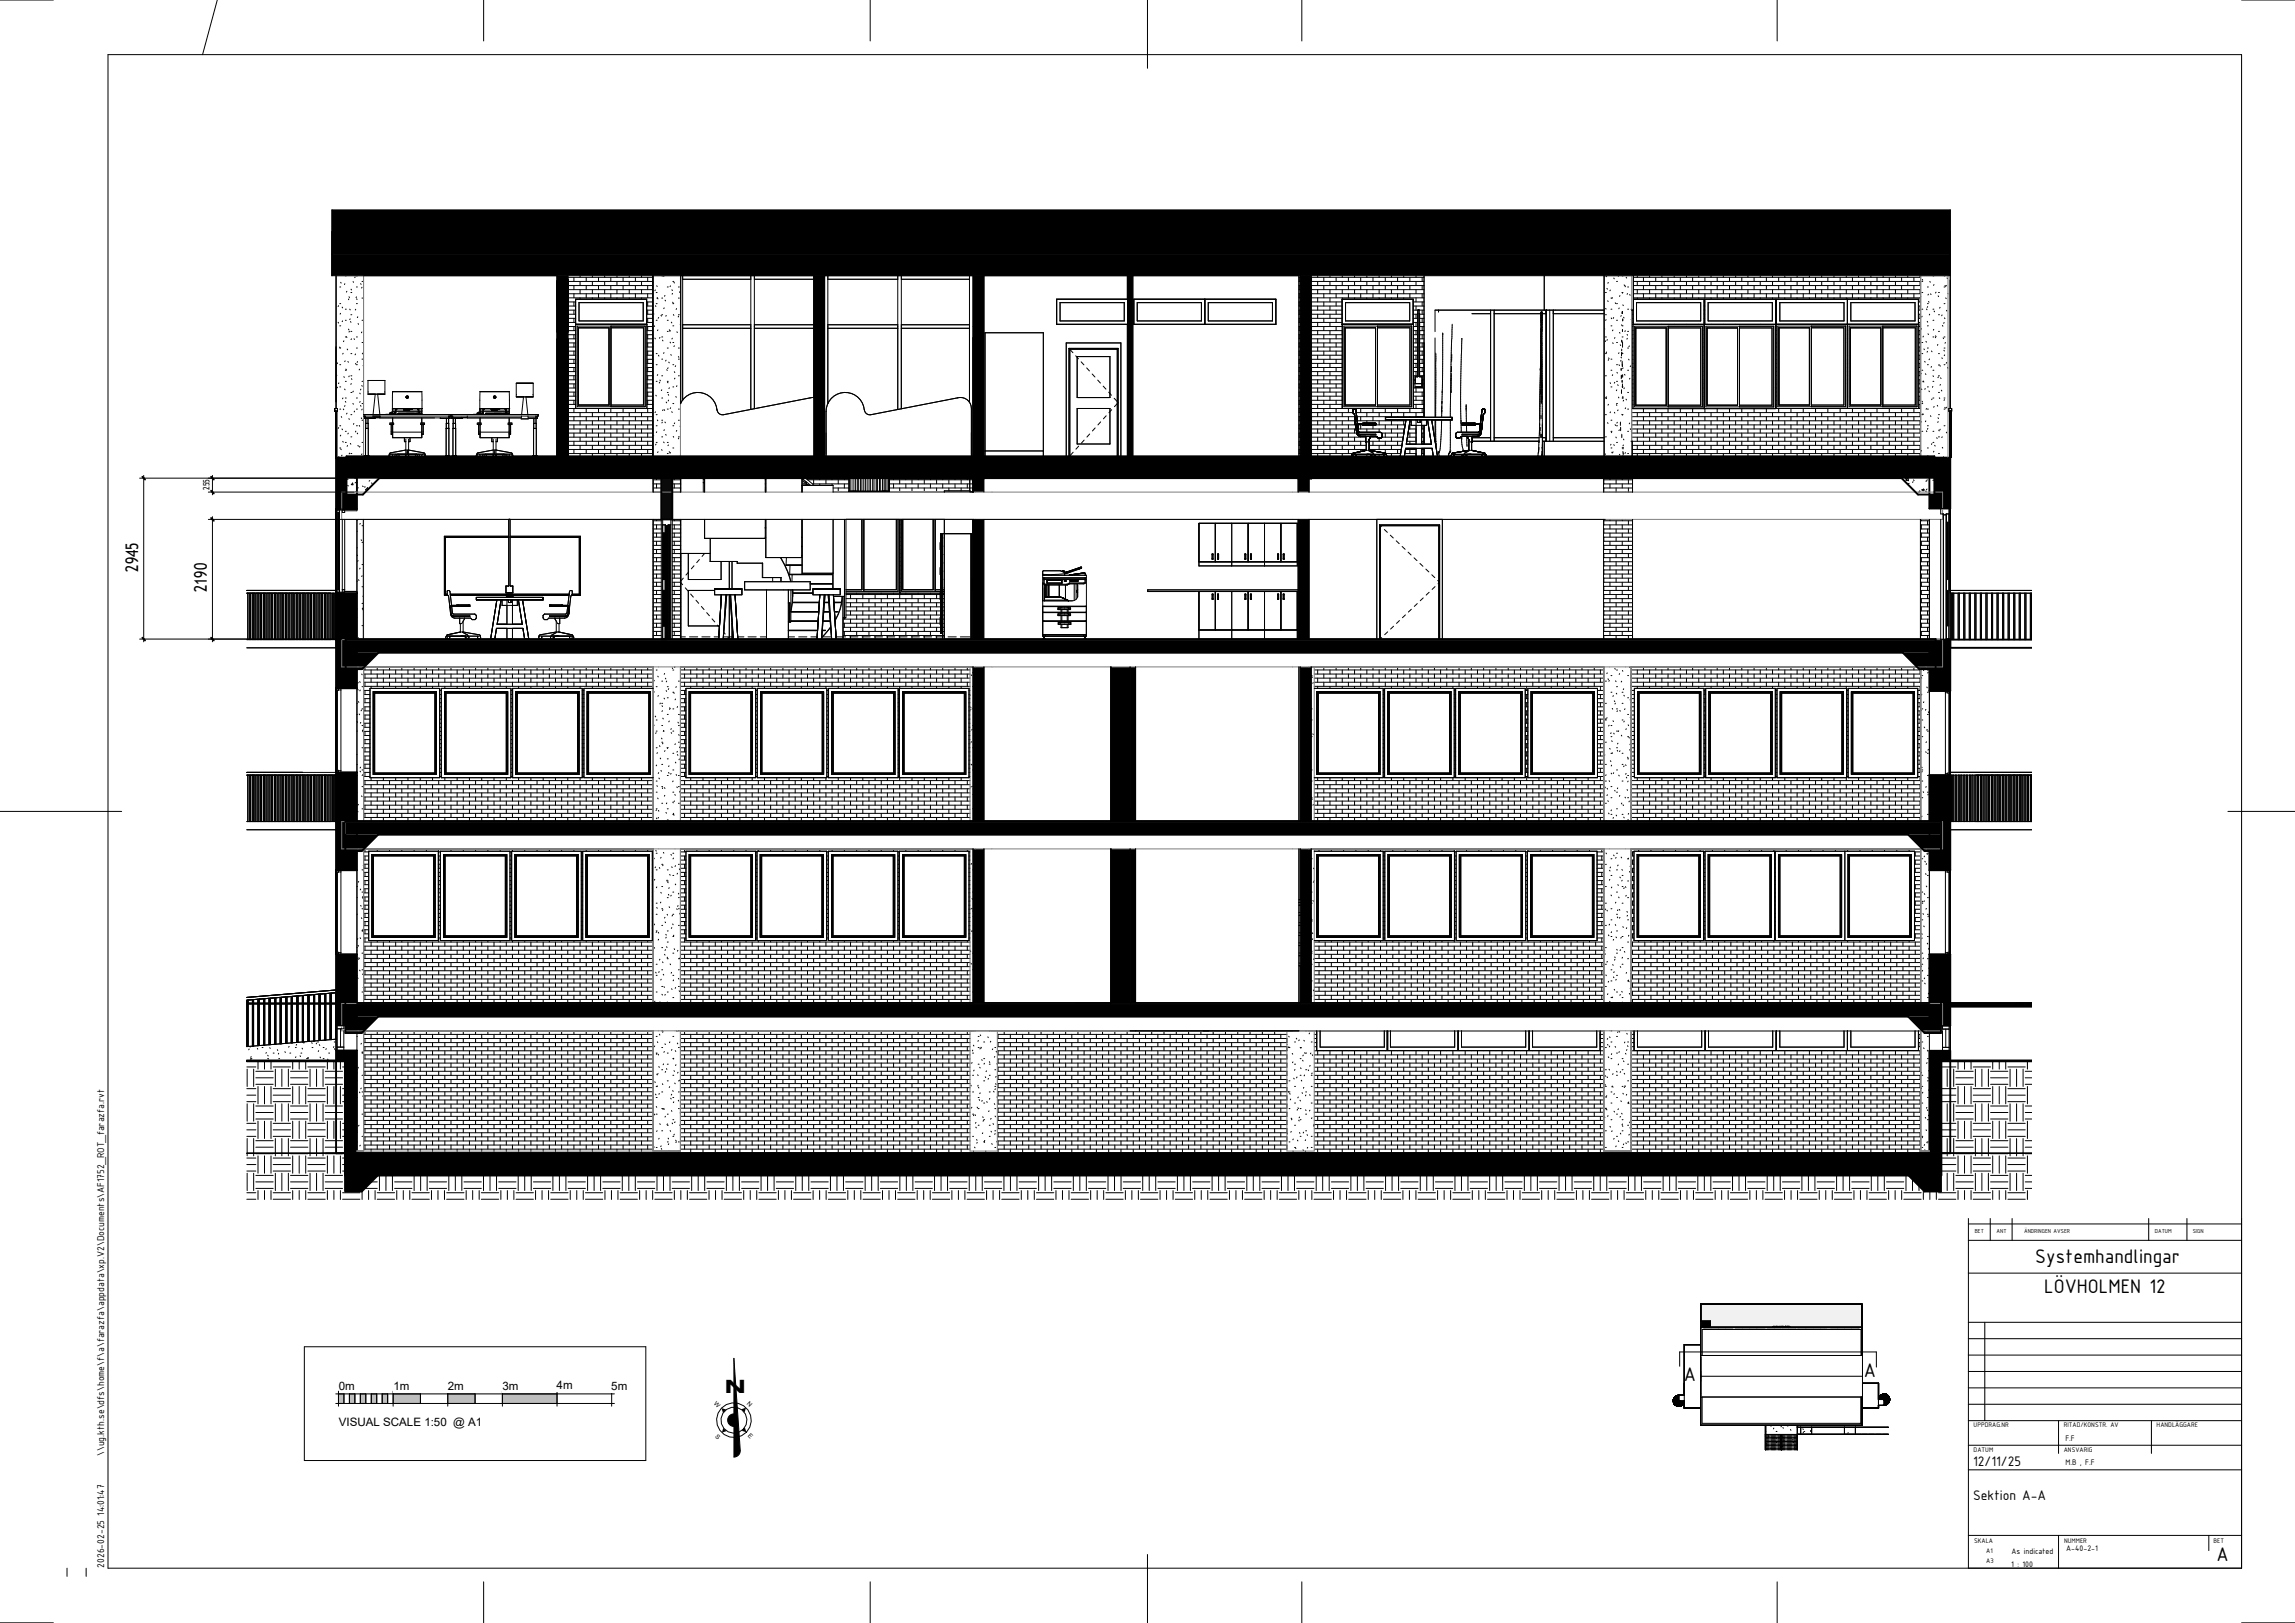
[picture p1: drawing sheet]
<svg xmlns="http://www.w3.org/2000/svg" width="420mm" height="297mm" viewBox="0 0 420 297" stroke-linecap="round" stroke-linejoin="round" font-family="sans-serif">
<defs><g id="words">
<g font-size="3.9">
<text x="372.5" y="231.2">Systemhandlingar</text>
<text x="374.1" y="236.7">LÖVHOLMEN 12</text>
<text x="341.1" y="251.9">A</text>
<text x="308.1" y="252.7">A</text>
<text x="405.6" y="285.6">A</text>
</g>
<text font-size="3.4" x="132.6" y="254.9">N</text>
<g font-size="3.2">
<text x="25.3" y="104.6" transform="rotate(-90 25.3 104.6)">2945</text>
<text x="37.9" y="108.4" transform="rotate(-90 37.9 108.4)">2190</text>
</g>
<g font-size="2.7">
<text x="361.1" y="268.3">12/11/25</text>
<text x="361.1" y="274.4">Sektion A-A</text>
</g>
<g font-size="2.1">
<text x="62" y="254.4">0m</text>
<text x="72" y="254.3">1m</text>
<text x="81.9" y="254.3">2m</text>
<text x="91.9" y="254.3">3m</text>
<text x="101.9" y="254.2">4m</text>
<text x="111.9" y="254.3">5m</text>
<text x="62" y="261">VISUAL SCALE 1:50 @ A1</text>
</g>
<g font-size="1.9">
<text x="19" y="266.4" transform="rotate(-90 19 266.4)">\\ug.kth.se\dfs\home\f\a\farazfa\appdata\xp.V2\Documents\AF1752_ROT_farazfa.rvt</text>
<text x="19" y="286.9" transform="rotate(-90 19 286.9)">2026-02-25 14:01:47</text>
</g>
<g font-size="1.6">
<text x="38.3" y="89.7" transform="rotate(-90 38.3 89.7)">255</text>
<text x="378" y="263.7">F.F</text>
<text x="378" y="268.1">M.B , F.F</text>
<text x="368.1" y="286.7">1 : 100</text>
<text x="368.1" y="284.5">As indicated</text>
<text x="378.1" y="283.9">A-40-2-1</text>
</g>
<g font-size="1.3">
<text x="361.2" y="261.2">UPPDRAG.NR</text>
<text x="377.7" y="261.2">RITAD/KONSTR. AV</text>
<text x="394.7" y="261.2">HANDLÄGGARE</text>
<text x="361.2" y="265.7">DATUM</text>
<text x="377.7" y="265.7">ANSVARIG</text>
<text x="361.3" y="282.3">SKALA</text>
<text x="363.5" y="284.1">A1</text>
<text x="363.5" y="286">A3</text>
<text x="377.8" y="282.3">NUMMER</text>
<text x="405.1" y="282.3">BET</text>
</g>
<g font-size="1.1">
<text x="361.4" y="225.7">BET</text>
<text x="365.4" y="225.7">ANT</text>
<text x="370.4" y="225.7">ÄNDRINGEN AVSER</text>
<text x="394.4" y="225.7">DATUM</text>
<text x="401.3" y="225.7">SIGN</text>
<text x="130.6" y="256.9" transform="rotate(44 130.6 256.9)">W</text>
<text x="136.6" y="257" transform="rotate(44 136.6 257)">N</text>
<text x="130.8" y="263" transform="rotate(44 130.8 263)">S</text>
<text x="136.8" y="262.9" transform="rotate(44 136.8 262.9)">E</text>
</g>
</g></defs>
<path d="M61.5 174.6v9l3.8-.1v-8.9zM61.5 150.3v8.9h3.8v-6.5h-2.1v-2.4z" fill="#000"/>
<path d="M66.6 155.3l-.1 28.2h53v-28.2zM124.5 155.3v28.2h53v-28.2zM67.5 155.8h12.7v16.3h-12.7zM106.6 155.8h12.8v16.3h-12.8zM80.6 155.8h12.7v16.3h-12.7zM164.6 155.8h12.7v16.3h-12.7zM125.5 155.8h12.8v16.3h-12.8zM93.6 155.8h12.8v16.3h-12.8zM138.5 155.8h12.8v16.3h-12.8zM151.6 155.8h12.7v16.3h-12.7z" fill="#fff"/>
<g fill="#000">
<path d="M61.5 141.3v9h3.8v-9zM61.5 117v8.9h3.8v-8.9z"/>
<path d="M353.1 174.6v8.9l3.8 .1v-9zM355.2 150.3v2.4h-2.1v6.5h3.8v-8.9z"/>
</g>
<path d="M66.5 122.2v28h53v-7.9h-12.6v-16.3h12.6v-4h-52.8zM124.5 122v28.2h53v-28.2zM240.5 122v4h12.6v16.3h-12.6v7.9h53v-28.2zM298.5 122v28.2h53v-27.8h-.3l-.4-.4zM93.8 126h12.8v16.3h-12.8zM67.7 126h12.8v16.3h-12.8zM80.8 126h12.7v16.3h-12.7zM138.6 126h12.7v16.3h-12.7zM151.6 126h12.8v16.3h-12.8zM299.1 126h12.7v16.3h-12.7zM312.2 126h12.7v16.3h-12.7zM125.5 126h12.8v16.3h-12.8zM266.4 126h12.7v16.3h-12.7zM164.6 126h12.7v16.3h-12.7zM279.6 126h12.7v16.3h-12.7zM253.4 126h12.7v16.3h-12.7zM338.2 126h12.8v16.3h-12.8zM325.2 126h12.7v16.3h-12.7z" fill="#fff"/>
<g fill="#000">
<path d="M61.5 108.5v8.5h3.8v-8.5zM61.5 83.8v9.3h3.8v-9.3z"/>
<path d="M353.1 141.8v8.5h3.8v-8.5zM353.1 117v9.4h3.8v-9.4z"/>
</g>
<path d="M164.7 95v13.5h-9.9v4.5h-.5v3.9h18.5v-8.4h-8.1zM147.6 87.7l1.4 1.1h3.5v1.2h20.3v-.2h4.7v-2.2h-14.7v2.3h-7.5v-2.3zM140 87.6l.1 2.1zM147.6 88.5v.3h.3zM146.9 88v.8h.4v-.5z" fill="#fff"/>
<g fill="#000">
<path d="M353.1 83.8h3.8v9.2h-3.8z"/>
<path d="M61.5 192.2v18.8h3.8v-18.8zM61.5 183.6v4h3.8v-4z"/>
</g>
<path d="M66.6 188.6h52.9v22h5v-22h53v22h5v-22h53v22h5v-22h.5v3.6h51.8v-3.6h.7v22h5v-22h.5v3.6h26v-3.6l.1 3.6h26v-3.6h.4v22h1.6v.4h-287.8v-.4h1.2z" fill="#fff"/>
<g fill="#000">
<path d="M60.8 38.4h296.1v8.1h-296.1zM60.8 46.5h296.1v4h-296.1zM63.2 211h292v4h-292z"/>
<path d="M353.1 192.3v18.7h3.8v-18.7zM353.1 183.6v4.1h3.8v-4.1z"/>
</g>
<g fill="#fff">
<path d="M45.2 194.1h18v20.9h292v-20.9h16.7v25.4h-326.7z"/>
<path d="M103.9 50.5v33h15.6v-33zM248 83.2l.1 .3h2.3h.6v-.3zM251.6 83.2v.3h1.6v-.3zM240 50.5v33h7.4l.2-.5 2.5-.6-.2-2.5h-.9a.79 .79 0 0 1-.7-.8l-.4-3.3-.3-.3 .1-.6 .1-.1h.2l.1 .3 .3 2.4h3.4v.2h-3.3l.1 1.3 .3 .1h3.8l.3 .3v.5l-.3 .2h-.5l-.3-.2h-1.1l-.2 .5v2l2.9 .5 .2 .2v.4h2.5l1.1-6.7h-3.7v-.4h7v-25.9zM257.2 82l-.2 1.5h2.2v-1.5zM260.2 82v1.5h.4v-1.5zM237.7 50.5v33h.3v-33zM311.9 59.4h13v15.4h-13zM298.9 50.5v4.3h13v4.6h-13v-2.6h-.3v24h.1v2.7h52.8v-33zM260.2 77.8v3.5h.4v-3.5zM258.1 76.8l-.7 4.5h1.8v-3.5h-.9v-1zM298.9 59.4h13v15.4h-13zM245.6 54.8h13l.1 20h-13zM105.3 54.8h13l.1 20h-13zM325.1 54.8h26v20h-13v-15.4v15.4h-13zM259.5 56.8h.2l.1 .6v11.5h.4l.1 1.9h-1.4l.1-1.9h.4zM312 54.8h13v4.6h-13z"/>
</g>
<path d="M63.2 150.2h292v2.5h-292zM63.2 183.5h292v2.5h-292z" fill="#000"/>
<path d="M240.5 155.3v.5h12.6v16.3h-12.6v11.4h53v-28.2zM298.5 155.3v28.2h53v-28.2zM324.9 155.8h25.5v16.3h-25.5zM299 155.8h12.8v16.3h-12.8zM253.4 155.8h12.8v16.3h-12.8zM266.5 155.8h12.7v16.3h-12.7zM312 155.8h12.8v16.3h-12.8zM279.5 155.8h12.8v16.3h-12.8z" fill="#fff"/>
<g fill="#000">
<path d="M63.3 117l290.9-.1v2.5h-290.9z"/>
<path d="M206.8 155.3v28.2h1v-28.2zM206.8 122v28.2h1v-28.2z"/>
</g>
<path d="M121 87.5h2v7.5h-2z" fill="#0c0c0c"/>
<g fill="#000">
<path d="M101.9 50.5h2v33h-2z"/>
<path d="M178.1 155.3v28.2h2v-28.2zM178.1 122v28.2h2v-28.2zM178.1 87.5v.1h2v-.1z"/>
<path d="M203.3 155.3v28.2h3.5v-28.2zM203.3 122v28.2h3.5v-28.2z"/>
<path d="M238 155.3v28.2h2v-28.2zM238 122v28.2h2v-28.2z"/>
</g>
<path d="M45.2 191.5l16.3-1.3v3.9h-16.3z" fill="#fff"/>
<path d="M178.1 50.5h2v33h-2zM206.3 50.5h1v33h-1zM63.4 83.5h290.6v4h-290.6zM238 50.5h2v33h-2z" fill="#000"/>
<g fill="#fff">
<path d="M178 87.6l.1 2.4z"/>
<path d="M177.5 87.6h.5v2.4h-.5v-.2z"/>
<path d="M351.5 95h1.6v21.9h-1.6z"/>
<path d="M293.5 95v21.9h.1v-21.9zM293.5 87.5v2.5h.1v-2.5z"/>
<path d="M293.6 95v21.9h5.2v-21.9zM293.6 87.5v2.5h5.2v-2.5z"/>
<path d="M124.5 95v21.9h.1v-21.9zM124.5 87.5v2.5h.1v-2.5z"/>
<path d="M123 95v21.9h1.5v-21.9zM123 87.5v2.5h1.5v-2.5z"/>
<path d="M119.5 95v21.9h1.5v-21.9zM119.5 87.5v2.5h1.5v-2.5z"/>
</g>
<g fill="#000">
<path d="M148.9 50.5h2v33h-2zM121.3 97.5h.4v8.5h-.4zM121.3 108h.4v6.5h-.4zM121.8 96.2h.5v20.7h-.5zM122.3 96h.5v20.9h-.5z"/>
<path d="M178.1 95v21.9h2v-21.9zM178.1 87.6v2.4h2v-2.4z"/>
<path d="M237.6 95v21.9h2v-21.9zM237.6 87.6v2.4h2v-2.4z"/>
<path d="M63.2 186v3h3l3-3zM349.2 186l3 3h3v-3zM63.2 152.7v3h3l3-3zM349.2 152.7l3 3h3v-3zM348.2 119.4l3 3h3v-3zM63.3 119.4v3h3l3-3z"/>
<path d="M349.2 215l3 3h3v-3zM63.2 215v3h3l3-3z"/>
</g>
<path d="M121.7 96v20.9" fill="none" stroke="#000" stroke-width=".18"/>
<path d="M348 87.5l3 3h3v-3zM63.4 87.5v3h3l3-3z" fill="#fff"/>
<g fill="none" stroke="#000" stroke-width=".18">
<path d="M60.8 46.5h296.1M61.5 50.5v24.3M61.9 59l.1 .1M62 55.9l-.1 .2M62.2 52.5h.2M62.2 55.6h.2M62.2 59.6h.2M62.3 57.3l-.1 .2M62.3 51.7l.1 .1M62.6 56.2l.1 .1M62.7 58.7l-.1 .2M63.1 51.9l-.1 .2"/>
<path d="M63.2 56.6h.2M63.2 58.6h.2M63.5 53.3l-.1 .2M63.9 54.7l-.1 .1M63.9 54.3l.1 .1M64 56.6l.1 .1M64.1 58.3l-.1 .2M64.1 58.8l.1 .2M64.2 53.5h.2M64.2 57.6h.2M64.2 52.9l.1 .2M64.6 51.5l.1 .2"/>
<path d="M65 50.7l-.1 .1M65.1 56.6l-.1 .1M65.2 52.5h.2M65.2 55.6h.2M65.2 54.3v.2M65.3 54.7v.1M65.5 58l-.1 .1M65.5 59.2l.1 .2M66 51.9l.1 .1M66.2 51.5h.2M66.2 58.6h.2M66.2 54.5h.2"/>
<path d="M66.3 52.6l-.1 .1M101.9 51.3v4.7zM101.9 50.5v33M103.9 51.3v4.7zM103.9 52v4M103.9 51v1zM103.9 51.1v4.9zM103.9 51.5h15.6M103.9 50.8h15.6M103.9 52.3h15.6M103.9 53h15.6M103.9 53.8h15.6"/>
<path d="M103.9 54.5h15.6M103.9 55.3h1.4M103.9 56h1.4M103.9 56.8h1.4M103.9 57.5h1.4M103.9 58.3h1.4M103.9 59h1.4M103.9 59.8h1.5M103.9 50.5v33M105 50.8v.7M105 52.3v.7M105 53.8v.7"/>
<path d="M105 55.3v.7M105 56.8v.7M105 58.3v.7M105 59.8v.7M105.3 59.4h13.1v15.4M105.4 59.4v15.4M105.7 59.7h12.4v14.7h-12.4zM105.9 60h5.6v14.1h-5.6zM106 55.4h11.7v3.3h-11.7zM106.2 50.5v.3M106.2 51.5v.8M106.2 53v.8"/>
<path d="M106.2 54.5v.3M107.3 50.8v.7M107.3 52.3v.7M107.3 53.8v.7M108.4 50.5v.3M108.4 51.5v.8M108.4 53v.8M108.4 54.5v.3M109.5 50.8v.7M109.5 52.3v.7M109.5 53.8v.7M110.7 50.5v.3"/>
<path d="M110.7 51.5v.8M110.7 53v.8M110.7 54.5v.3M111.8 50.8v.7M111.8 52.3v.7M111.8 53.8v.7M111.8 60h6v14.1h-6M111.8 59.7v14.7M112.9 50.5v.3M112.9 51.5v.8M112.9 53v.8M112.9 54.5v.3"/>
<path d="M114 50.8v.7M114 52.3v.7M114 53.8v.7M115.2 50.5v.3M115.2 51.5v.8M115.2 53v.8M115.2 54.5v.3M116.3 50.8v.7M116.3 52.3v.7M116.3 53.8v.7M117.4 50.5v.3M117.4 51.5v.8"/>
<path d="M117.4 53v.8M117.4 54.5v.3M118.3 55.3h1.2M118.3 56h1.2M118.3 56.8h1.2M118.3 57.5h1.2M118.3 58.3h1.2M118.3 59h1.2M118.3 59.4v-4.6h-13v20M118.4 59.8h1.1M118.5 50.8v.7M118.5 52.3v.7"/>
<path d="M118.5 53.8v.7M118.5 55.3v.7M118.5 56.8v.7M118.5 58.3v.7M118.5 59.8v.7M119.5 50.5v33M119.6 51.7h-.1M119.6 57.3l.1 .2M119.7 59.6l.1 .1M119.9 53.1l-.1 .1M120 55.9v.2M120.1 53.5h.2"/>
<path d="M120.1 55.6h.2M120.1 58.6h.2M120.2 52.3l.1 .1M120.3 54.4l-.1 .2M120.3 54.6l.1 .1M120.5 58.1v.1M121 57.7l.1 .1M121.1 57.6h.2M121.1 54.5h.2M121.4 50.5v.1M121.5 50.5h.1M121.6 56.3l-.1 .2"/>
<path d="M121.7 54.1l-.1 .1M121.7 54.9l.1 .2M121.9 57.7l-.1 .2M122.1 52.5h.2M122.1 58.6h.2M122.7 52.3l-.1 .2M122.9 59v.1M123 53v.2M123.1 53.7l-.1 .1M123.1 55.3l.1 .1M123.1 51.5h.2M123.1 55.6h.2"/>
<path d="M123.1 59.6h.2M123.2 57.6l.1 .1M123.3 51.6l.1 .2M123.8 56.5l-.1 .1M124.2 52.5h.1M124.2 57.6h.1M124.2 54.5h.1M124.2 57.9l-.1 .1M124.4 53.4v.1M124.5 59.3v.1M124.6 50.5v23.3a3.5 3.5 0 0 1 3.7-1.9 3.5 3.5 0 0 1 2.9 3.1M124.9 50.5v22.7"/>
<path d="M124.9 51.1h12.5M124.9 59.4h12.5M137.4 50.5v24.4M138.1 50.5v24.3M138.1 51.1h10.8M138.1 59.4h10.8M148.9 50.5v33M150.9 50.5v33M151.5 50.5v23.4M151.5 51.1h12.8M151.5 59.4h12.8M164.3 50.5v24.4"/>
<path d="M164.9 50.5v24.3M164.9 51.1h12.5M164.9 59.4h12.5M177.4 50.5v23.1M178.1 50.5v33M180.1 50.5v33M193.4 54.8h13v4.6h-13zM194 55.4h11.7v3.3h-11.7zM206.3 50.5v4.3M206.3 59.4v24.1M207.3 50.5v33M207.5 54.8h26v4.6h-26z"/>
<path d="M208.1 55.4h11.8v3.3h-11.8zM220.5 54.8v4.6M221.1 55.4h11.8v3.3h-11.8zM237.7 51.5h.3M237.7 50.8h.3M237.7 52.3h.3M237.7 53h.3M237.7 53.8h.3M237.7 54.5h.3M237.7 55.3h.3M237.7 56h.3M237.7 56.8h.3"/>
<path d="M237.7 57.5h.3M237.7 58.3h.3M237.7 59h.3M237.7 59.8h.3M237.7 50.5v33M237.8 50.8v.7M237.8 52.3v.7M237.8 53.8v.7M237.8 55.3v.7M237.8 56.8v.7M237.8 58.3v.7M237.8 59.8v.7"/>
<path d="M238 50.5v33M240 51.5h20.6M240 50.8h20.6M240 52.3h20.6M240 53h20.6M240 53.8h20.6M240 54.5h20.6M240 55.3h5.6M240 56h5.6M240 56.8h5.6M240 57.5h5.6M240 58.3h5.6"/>
<path d="M240 59h5.6M240 59.8h5.7M240 50.5v33M240 50.8v.7M240 52.3v.7M240 53.8v.7M240 55.3v.7M240 56.8v.7M240 58.3v.7M240 59.8v.7M241.1 50.5v.3M241.1 51.5v.8"/>
<path d="M241.1 53v.8M241.1 54.5v.8M241.1 56v.8M241.1 57.5v.8M241.1 59v.8M242.3 50.8v.7M242.3 52.3v.7M242.3 53.8v.7M242.3 55.3v.7M242.3 56.8v.7M242.3 58.3v.7M242.3 59.8v.7"/>
<path d="M243.4 50.5v.3M243.4 51.5v.8M243.4 53v.8M243.4 54.5v.8M243.4 56v.8M243.4 57.5v.8M243.4 59v.8M244.5 50.8v.7M244.5 52.3v.7M244.5 53.8v.7M244.5 55.3v.7M244.5 56.8v.7"/>
<path d="M244.5 58.3v.7M244.5 59.8v.7M245.6 59.4h13.1v15.4M245.6 50.5v.3M245.6 51.5v.8M245.6 53v.8M245.6 54.5v.3M245.6 59.4v.4M245.7 59.4v15.4M245.9 59.7h12.4v14.7h-12.4zM246.1 60h5.6v14.1h-5.6zM246.2 55.4h11.8v3.3h-11.8z"/>
<path d="M246.8 50.8v.7M246.8 52.3v.7M246.8 53.8v.7M247.9 50.5v.3M247.9 51.5v.8M247.9 53v.8M247.9 54.5v.3M249 50.8v.7M249 52.3v.7M249 53.8v.7M250.1 50.5v.3M250.1 51.5v.8"/>
<path d="M250.1 53v.8M250.1 54.5v.3M251.3 50.8v.7M251.3 52.3v.7M251.3 53.8v.7M252.1 60h5.9v14.1h-5.9M252.1 59.7v14.7M252.4 50.5v.3M252.4 51.5v.8M252.4 53v.8M252.4 54.5v.3M253.5 50.8v.7"/>
<path d="M253.5 52.3v.7M253.5 53.8v.7M254.6 50.5v.3M254.6 51.5v.8M254.6 53v.8M254.6 54.5v.3M255.8 50.8v.7M255.8 52.3v.7M255.8 53.8v.7M256.9 50.5v.3M256.9 51.5v.8M256.9 53v.8"/>
<path d="M256.9 54.5v.3M258 50.8v.7M258 52.3v.7M258 53.8v.7M258.6 55.3h2M258.6 56h2M258.6 56.8h2M258.6 57.5h.8M258.6 58.3h.8M258.6 59h.8M258.6 59.4v-4.6h-13v20M258.7 59.8h.7"/>
<path d="M259.1 50.5v.3M259.1 51.5v.8M259.1 53v.8M259.1 54.5v.8M259.1 56v.8M259.1 57.5v.8M259.1 59v.8M259.5 56.8h.2M259.5 56.8v12.1M259.5 57.4v11.5h-.5v1.3h1.2M259.7 57.4l.1 11.5M259.7 56.8l.1 12.1"/>
<path d="M259.8 57.4v11.5h.4v1.9M259.8 57.5h.8M259.8 58.3h.8M259.8 59h.8M259.8 59.8h.8M260.3 50.8v.7M260.3 52.3v.7M260.3 53.8v.7M260.3 55.3v.7M260.3 56.8v.7M260.3 58.3v.7M260.3 59.8v.7"/>
<path d="M260.6 50.5v25.9M263.3 56.8v.3M265.8 59.3l-.4 17.1M269.4 57.4h3.4M272.8 56.8v24M273.4 57.4h8.5M273.4 56.8v24M281.9 57.2l.1 1.8M282 57.1v1.9M282 60v.2M282 59.4v.2M282 59v.4"/>
<path d="M282 60v1.3M282 59.3v.7M282.1 57v.1M282.1 58.3l-.1 1.7M282.1 58.7v.2M282.1 58l-.1 .7M282.1 58.4l-.1 .6M282.1 58v.3M282.1 57.7v.3M282.1 57.8v.5M282.1 58v.4M282.1 57.4h.1"/>
<path d="M282.1 57v.4M282.1 60v2.9M282.1 59.3v.7M282.2 59.7v7.7M282.2 60v.1M282.2 57.7l-.1 1.6M282.2 59v.7M282.2 58.7v.3M282.2 58.5v.2M282.2 59v1M282.2 58.4l-.1 1M282.2 58.1v.6"/>
<path d="M282.2 58.1v.3M282.2 57.8v.3M282.2 57.1v.6M282.2 57.4v.4M282.2 57.1v.3M282.3 57.4l-.1 1M282.3 57.4h.7M282.3 57.1v.3M282.6 50.5v6.3M283 56.8v24M283.6 56.8v24M284.3 57.4h9.3"/>
<path d="M284.3 56.8v24M293.6 56.8h-31v3.9M293.6 50.5v33M293.8 53.5h.2M293.8 57.6h.2M293.8 56.4l.1 .2M293.9 58.5l-.1 .1M293.9 50.5l.1 .1M294.1 52.8l.1 .1M294.2 55l.1 .2M294.3 51.7l-.1 .1M294.7 53.1l-.1 .1"/>
<path d="M294.8 56.6h.2M294.8 59.6h.2M294.8 54.5h.2M294.9 58.2v.1M295.1 54.5l-.1 .1M295.3 58.1l-.1 .2M295.3 50.9l.1 .1M295.6 55.4l.1 .2M295.8 51.5h.2M295.8 55.6h.2M295.8 58.6h.2M296.2 50.5l-.1 .1"/>
<path d="M296.3 56.4l-.1 .1M296.5 54.1l-.1 .1M296.7 57.7l-.1 .2M296.8 59.4v.2M296.9 59.6h.1M296.9 57.4h.1M296.9 57v.4M297 58.4v.3M297 55.8l.1 .1M297 53.5h-.1v.2M297.1 58.1l.1 .1M297.2 52.1l.1 .2"/>
<path d="M297.5 52.3l-.1 .2M297.6 50.7l.1 .2M297.9 53.7l-.1 .2M297.9 52.5h.1M297.9 56.6h.1M298.2 53.9l.1 .1M298.5 58.4l.1 .2M298.6 56.5l-.1 .1M298.6 57.5h.3M298.6 58.3h.3M298.6 59h.3M298.6 59.8h.3"/>
<path d="M298.9 59.4h13M298.9 56.8v18M298.9 51.5h52.6M298.9 50.8h52.6M298.9 52.3h52.6M298.9 53h52.6M298.9 53.8h52.6M298.9 54.5h52.6M298.9 50.5v6.3h-.3M298.9 54.8h13v20M299.1 59.7h12.4v14.8h-12.4zM299.5 55.4h11.7v3.3h-11.7z"/>
<path d="M299.6 50.5v.3M299.6 51.5v.8M299.6 53v.8M299.6 54.5v.3M299.6 59.4h.1M300.8 50.8v.7M300.8 52.3v.7M300.8 53.8v.7M301.9 50.5v.3M301.9 51.5v.8M301.9 53v.8M301.9 54.5v.3"/>
<path d="M301.9 59.4h.1M303 50.8v.7M303 52.3v.7M303 53.8v.7M304.1 50.5v.3M304.1 51.5v.8M304.1 53v.8M304.1 54.5v.3M304.1 59.4h.1M305.3 50.8v.7M305.3 52.3v.7M305.3 53.8v.7"/>
<path d="M305.3 59.7v14.8M306.4 50.5v.3M306.4 51.5v.8M306.4 53v.8M306.4 54.5v.3M306.4 59.4h.1M307.5 50.8v.7M307.5 52.3v.7M307.5 53.8v.7M308.6 50.5v.3M308.6 51.5v.8M308.6 53v.8"/>
<path d="M308.6 54.5v.3M308.6 59.4h.1M309.8 50.8v.7M309.8 52.3v.7M309.8 53.8v.7M310.9 50.5v.3M310.9 51.5v.8M310.9 53v.8M310.9 54.5v.3M310.9 59.4h.1M311.9 55.3h.1M311.9 56h.1"/>
<path d="M311.9 56.8h.1M311.9 57.5h.1M311.9 58.3h.1M311.9 59h.1M311.9 59.8h.1M311.9 59.4v15.4M312 54.8h13v4.6h-13zM312 50.8v.7M312 52.3v.7M312 53.8v.7M312.2 59.7h12.4v14.8h-12.4zM312.6 55.4h11.7v3.3h-11.7z"/>
<path d="M313.1 50.5v.3M313.1 51.5v.8M313.1 53v.8M313.1 54.5v.3M313.1 59.4h.1M314.3 50.8v.7M314.3 52.3v.7M314.3 53.8v.7M315.4 50.5v.3M315.4 51.5v.8M315.4 53v.8M315.4 54.5v.3"/>
<path d="M315.4 59.4h.1M316.5 50.8v.7M316.5 52.3v.7M316.5 53.8v.7M317.6 50.5v.3M317.6 51.5v.8M317.6 53v.8M317.6 54.5v.3M317.6 59.4h.1M318.3 59.7v14.8M318.8 50.8v.7M318.8 52.3v.7"/>
<path d="M318.8 53.8v.7M319.9 50.5v.3M319.9 51.5v.8M319.9 53v.8M319.9 54.5v.3M319.9 59.4h.1M321 50.8v.7M321 52.3v.7M321 53.8v.7M322.1 50.5v.3M322.1 51.5v.8M322.1 53v.8"/>
<path d="M322.1 54.5v.3M322.1 59.4h.1M323.3 50.8v.7M323.3 52.3v.7M323.3 53.8v.7M324.4 50.5v.3M324.4 51.5v.8M324.4 53v.8M324.4 54.5v.3M324.4 59.4h.1M324.9 59.8h.2M325 55.3h.1"/>
<path d="M325 56h.1M325 56.8h.1M325 57.5h.1M325 58.3h.1M325 59h.1M325.1 59.4v15.4M325.1 59.4v-4.6h26v4.6M325.3 59.7h12.5v14.7h-12.5zM325.5 50.8v.7M325.5 52.3v.7M325.5 53.8v.7M325.5 60h5.6v14.1h-5.6z"/>
<path d="M325.7 55.4h11.8v3.3h-11.8zM326.6 50.5v.3M326.6 51.5v.8M326.6 53v.8M326.6 54.5v.3M327.8 50.8v.7M327.8 52.3v.7M327.8 53.8v.7M328.9 50.5v.3M328.9 51.5v.8M328.9 53v.8M328.9 54.5v.3"/>
<path d="M330 50.8v.7M330 52.3v.7M330 53.8v.7M331.1 50.5v.3M331.1 51.5v.8M331.1 53v.8M331.1 54.5v.3M331.5 60h5.9v14.1h-5.9M331.5 59.7v14.7M332.3 50.8v.7M332.3 52.3v.7M332.3 53.8v.7"/>
<path d="M333.4 50.5v.3M333.4 51.5v.8M333.4 53v.8M333.4 54.5v.3M334.5 50.8v.7M334.5 52.3v.7M334.5 53.8v.7M335.6 50.5v.3M335.6 51.5v.8M335.6 53v.8M335.6 54.5v.3M336.8 50.8v.7"/>
<path d="M336.8 52.3v.7M336.8 53.8v.7M337.9 50.5v.3M337.9 51.5v.8M337.9 53v.8M337.9 54.5v.3M338.1 59.8h.1M338.1 59.4v15.4M338.1 54.8v20M338.4 59.7h12.4v14.7h-12.4zM338.6 60h5.6v14.1h-5.6zM338.7 55.4h11.8v3.3h-11.8z"/>
<path d="M339 50.8v.7M339 52.3v.7M339 53.8v.7M340.1 50.5v.3M340.1 51.5v.8M340.1 53v.8M340.1 54.5v.3M341.3 50.8v.7M341.3 52.3v.7M341.3 53.8v.7M342.4 50.5v.3M342.4 51.5v.8"/>
<path d="M342.4 53v.8M342.4 54.5v.3M343.5 50.8v.7M343.5 52.3v.7M343.5 53.8v.7M344.6 60h5.9v14.1h-5.9M344.6 59.7v14.7M344.6 50.5v.3M344.6 51.5v.8M344.6 53v.8M344.6 54.5v.3M345.8 50.8v.7"/>
<path d="M345.8 52.3v.7M345.8 53.8v.7M346.9 50.5v.3M346.9 51.5v.8M346.9 53v.8M346.9 54.5v.3M348 50.8v.7M348 52.3v.7M348 53.8v.7M349.1 50.5v.3M349.1 51.5v.8M349.1 53v.8"/>
<path d="M349.1 54.5v.3M350.3 50.8v.7M350.3 52.3v.7M350.3 53.8v.7M351.1 55.3h.4M351.1 56h.4M351.1 56.8h.4M351.1 57.5h.4M351.1 58.3h.4M351.1 59h.4M351.1 59.8h.4M351.4 50.5v.3"/>
<path d="M351.4 51.5v.8M351.4 53v.8M351.4 54.5v.8M351.4 56v.8M351.4 57.5v.8M351.4 59v.8M351.5 54.2v.1M351.7 51.5h.2M351.7 53.5h.2M351.7 56.6h.2M351.8 57.9l-.1 .1M351.8 51.1l.1 .2"/>
<path d="M352.6 56.5v.2M352.7 58.8l.1 .2M352.7 52.5h.2M352.7 55.6h.2M352.7 59.6h.2M352.8 56.1l-.1 .2M352.9 53.8l-.1 .2M352.9 55.2l.1 .1M353.2 57.5l-.1 .1M353.2 51.5l.1 .1M353.3 53.8l.1 .1M353.7 56.6h.2"/>
<path d="M353.7 58.6h.2M353.9 52.1l-.1 .1M354 56.9v.2M354.3 53.5l-.1 .1M354.7 54.1l.1 .2M354.8 53.5h.1M354.8 57.6h.1M355 56.2v.2M355.4 57.6l-.1 .2M355.5 59.6l.1 .1M355.8 52.5h.1M355.8 55.6h.1"/>
<path d="M355.8 59l-.1 .2M355.8 58.2l.1 .1M355.9 52.2l.1 .2M356.1 54.5l.1 .2M356.2 52.2l-.1 .2M356.2 56.8l.1 .1M356.3 50.9l.1 .1M356.5 53.7h.1M356.9 50.5h-296.1v-12.1h296.1v36.4M61.3 74.8h.5v.5h-.5zM61.4 75.3v8.5h.2v-8.5M61.5 62.7v.1"/>
<path d="M61.6 68.7v.1M61.7 70.8l.1 .2M61.8 66.4l-.1 .1M62 78.2l-.1 .2M62 70.1l-.1 .1M62.1 63.5l.1 .2M62.2 63.7h.2M62.2 66.7h.2M62.2 70.8h.2M62.2 74.9h.2M62.2 77.9h.2M62.4 79.6l-.1 .2"/>
<path d="M62.5 76.2v.2M62.6 78.5l.1 .1M62.8 72.8l-.1 .2M62.8 64.6l-.1 .2M62.8 74.8l.1 .2M62.9 68.9l.1 .2M62.9 62.4v.1M63.1 71.2v.1M63.1 74.2v.2M63.2 66l-.1 .2M63.2 61.7h.2M63.2 67.8h.2"/>
<path d="M63.2 69.8h.2M63.2 72.8h.2M63.2 78.9h.2M63.2 73.5l.1 .1M63.3 67.5l.1 .2M63.4 61.6l.1 .2M63.5 75.6l-.1 .2M63.5 63.9l.1 .1M63.7 66.1l.1 .2M63.7 79.3v.1M63.8 60.2l.1 .2M63.8 76.6l.1 .1"/>
<path d="M63.9 68.8l-.1 .2M64 60.6l-.1 .2M64.2 60.6h.2M64.2 64.7h.2M64.2 68.8h.2M64.2 71.8h.2M64.2 75.9h.2M64.2 79.9h.2M64.3 70.2l-.1 .1M64.3 69.3l.1 .1M64.3 62l-.1 .1M64.6 73.8l.1 .2"/>
<path d="M64.7 71.6l-.1 .1M64.8 77.5l-.1 .1M64.8 62l.1 .1M64.9 75.2l-.1 .2M65.1 66.5v.2M65.1 64.8l-.1 .1M65.1 78.9l-.1 .1M65.2 61.7h.2M65.2 63.7h.2M65.2 66.7h.2M65.2 72.8h.2M65.2 74.9h.2"/>
<path d="M65.2 77.9h.2M65.4 79.2l.1 .2M65.4 66.2v.1M65.7 77.9l.1 .1M65.8 67.6l-.1 .1M65.8 71.9l.1 .2M65.9 73.5l-.1 .1M66 74.2l.1 .1M66 71.2v.2M66.1 76.5l.1 .1M66.2 70.5l.1 .2M66.2 60.8l-.1 .1"/>
<path d="M66.2 62.7h.2M66.2 69.8h.2M66.2 73.8h.2M66.2 65.7h.2M66.2 76.9h.2M66.3 74.9l-.1 .1M66.3 64.6l.1 .2M66.4 66.9l.1 .1M66.5 76.1h.1M66.5 62.2v.1M66.5 75.9h.1M66.5 76.1h32"/>
<path d="M66.5 75.9h32M66.7 76.3h.1M66.7 76.6h.1M66.7 76.2v.1M66.7 76.1v.5M66.9 76.1v.3h2.6M66.9 77.5h.5v5.9M66.9 76.6v1.8M67.3 72.1v-2.5h3.1v2.5M67.3 72.1h3.1M67.3 72.1h1.4M67.3 76.6h1.3"/>
<path d="M67.3 76.6v.9M67.4 69.6h3M67.4 71.7v.1M67.4 78.4h-.5v5M68.2 76.2h1.3M68.2 76.1v.1M68.5 76.4v.2h-1.8M68.5 76.5h13.6M68.6 76.6h.1M68.6 76.5v.1M68.7 72.1l-.4 3.8M68.7 72.1h-1.3h3h-1.3"/>
<path d="M69.1 72.1h1.3M69.1 72.1l.4 3.8M69.5 76.5h.1M69.5 76.2v.2M69.5 76.1v.1M70.4 71.7v.1M70.6 75.8h.2M70.6 75.8v.1M70.6 75.9h.1M70.6 75.8h.1M70.7 75.8h.1M70.8 75.8h.1"/>
<path d="M71.3 75.7v.1M71.3 75.8h.7M71.3 75.8h.1M71.3 75.6l.2 .1M71.3 77.4h.7v.3h-.7zM71.4 75.7h.1M71.5 75.7h.3M71.5 75.7h.1M71.6 75.5l-.3 .2M71.6 75.6h.1M71.6 75.5v.1M71.6 75.5h.1"/>
<path d="M71.6 75.5v.1l.1-.1M71.6 75.7h.1M71.6 79.5h.3v.6h5.3v-.6h.2M71.6 79v.4M71.6 79v.5M71.6 77.7v1.3M71.6 79.4v.1M71.6 79.4h.3M71.6 75.6v.1M71.7 75.5v.1M71.7 75.5h.1M71.7 75.6h.1"/>
<path d="M71.7 75.5l.2 .1M71.7 75.6h-.1M71.8 75.7h-.2M71.8 74.8h.2M71.8 74.8h5.5M71.8 75h.1M71.8 74.8h.1M71.9 78.9v.2M71.9 79.4v.5M71.9 79.1v.3M71.9 77.8v-.1v1.7M71.9 75.8h-.5"/>
<path d="M71.9 79.1h5.3M71.9 75.2v.3M71.9 76.5v.9M71.9 71.7h.1M71.9 71.7v3.5M71.9 71.7h5.3M71.9 75.2h.1M71.9 75.2h.4M71.9 75.7h-.1M71.9 75.6l-.1 .1M72 71.7h.1M71.9 74.8h.1"/>
<path d="M71.9 75.6h.1M71.9 75.6l.1 .1M72 75.8h-.1M72 75.7v.1M72 74.8h5.1M72 71.7h5.1M72 74.8h.1M72 74.8h.4M72 74.8h.5M72 75.8v.1M72.3 75.7v.1M72.3 75.8h.1"/>
<path d="M72.3 75.7h.1M72.3 75.8v.1M72.4 75.3l-.3 .5h.2M72.4 75.2l-.3 .6M72.4 75.8h.1M72.4 75.8h.2M72.4 74.8h.1M72.4 74.8l-.1 1M72.4 74.8h.2M72.4 75.9h.2M72.5 75.8h.1M72.5 75.2h4z"/>
<path d="M72.5 74.8h.1M72.5 74.8v1.1M72.6 75.8v.1M72.6 74.8h3.8M72.6 74.8l-.1 .1M72.6 74.8h4M72.8 75.8h.1M72.9 75.6h.2M73.1 75.6h.2M73.3 75.6h.1M73.5 75.6h.1M73.7 75.6h.1"/>
<path d="M73.9 75.6h.1M73.9 74.9v.1M73.9 75h.1M73.9 74.9h.1M73.9 74.8v.1M73.9 74.8h.1M74 74.9h.1M74 75h.1M74 74.8h.1M74 74.9v.1M74.1 75h.1M74.1 74.9v.1"/>
<path d="M74.1 74.9h.1M74.1 74.8l-.1 .1M74.1 74.8h.1M74.1 74.9h-.1M74.1 75.6h.1M74.2 75h.1M74.2 74.9v.1M74.2 74.9h.1M74.2 74.8h.1M74.3 74.9h.1M74.3 75h.1M74.3 74.9v.1"/>
<path d="M74.3 72.7a.23 .23 0 0 1 .2-.3 .23 .23 0 0 1 .3 .3M74.3 75.6h.2M74.3 72.7a.21 .21 0 0 1 .2-.2 .21 .21 0 0 1 .2 .2M74.3 72.7a.21 .21 0 0 0 .2 .2 .21 .21 0 0 0 .2-.2M74.3 72.7h.1M74.3 72.6v.1M74.3 72.8h.1M74.3 72.6h.1M74.4 75h.1M74.4 74.9h.1M74.4 72.6h.1M74.4 72.7h.1"/>
<path d="M74.4 72.6v.1M74.4 74.8h.1M74.4 72.8l.1 .1M74.4 74.9v.1M74.5 72.7h.1M74.5 72.5h-.1M74.5 72.6l-.1 .1M74.5 72.6h.1M74.5 72.5h.1M74.5 75.6h.2M74.5 74.9l.2 .1M74.5 72.6v.1"/>
<path d="M74.6 72.9h-.1M74.6 72.6l-.1 .1M74.6 75h.1M74.6 74.8v.2M74.6 74.8h.1M74.6 72.7h-.1M74.6 72.6v.1M74.6 72.6h.1M74.6 72.7h.1M74.6 72.5h.1M74.6 74.9h.1M74.6 74.8v.1"/>
<path d="M74.7 72.6v.1M74.7 72.7h.1M74.7 72.8l-.1 .1M74.7 74.9h.1M74.7 74.8v.1M74.7 74.9v.1M74.7 72.8h.1M74.7 74.8h.1M74.7 75.6h.2M74.7 75h.1M74.7 74.8v.2M74.8 75h.1"/>
<path d="M74.8 74.8v.1M74.8 74.8h.1M74.8 74.9h.1M74.8 74.9v.1M74.9 75h.1M74.9 74.9v.1M74.9 74.9h.1M74.9 74.8h.1M74.9 75.6h.2M75 74.8v.1M75 74.9h.1M75 75h.1"/>
<path d="M75 74.9v.1M75.1 74.9h.1M75.1 75h.1M75.2 75.6h.1M75.2 74.9h.2M75.2 74.9h.1M75.4 75.6h.1M75.4 74.9h.1M75.6 75.6h.1M75.8 75.6h.1M76 75.6h.2M76.2 75.6h.2"/>
<path d="M76.4 74.8h.2M76.4 74.8l.1 .1M76.4 75.6h.1M76.5 74.8l.1 1.1M76.5 74.8h.1M76.5 75.6h-3.6l-.1 .2h3.9M76.5 75.7h-3.7M76.6 74.8l.1 1.1M76.6 74.8h.1M76.6 74.8h.5M76.6 74.8v.1M76.7 75.2l.3 .6"/>
<path d="M76.7 75.3l.2 .5h-.2M76.7 75.2h.5M76.7 75.7h.1M76.7 75.8h.1M76.7 75.7v.1M76.7 75.7l.1 .1M76.9 75.6h.2M76.9 75.6h.3M76.9 75.7h.3M77 75.8v.1M77 77.4h.7v.3h-.7zM77.1 74.8h.1"/>
<path d="M77.1 71.7h.1M77.1 75.2h.1M77.1 74.8h.2M77.1 75.8h.1M77.2 79.1v.3M77.2 79.4v.5M77.2 75.5v.1M77.2 78.9v.2M77.2 77.8v-.1v1.7M77.2 75.2v.6h-.2M77.2 76.5v.9M77.2 79.4h.2"/>
<path d="M77.2 71.7v3.5M77.4 79v.5M77.4 79v.4M77.4 77.7v1.3M77.4 79.4v.1M80.6 76.5l1.7 .1M81.6 78.4h.5l.1 5.1M81.7 76.6v.9M82.1 76.4h.1M82.1 76.1v.3M82.1 76.6v.9M82.1 78.4v-.9h-.4l-.1 5.9"/>
<path d="M82.3 76.2v.1M82.3 76.1v.5v-.3M82.3 76.1v.2M82.5 75.9h.1M82.5 76.1h.1M82.5 75.9v.2M82.7 76.1v.2M82.7 76.2v.1M82.7 76.1v.5v-.3M82.9 76.1v.3h2.6M82.9 78.4h.5v5M82.9 76.6v.9"/>
<path d="M83.3 76.6h1.3M83.3 76.6l.1 1.8M83.4 77.5h-.5v5.9M84.5 76.5h10.9M84.5 76.4v.2h-1.8M84.6 76.6h.1M84.6 76.5v.1M85.5 76.5h.1M85.5 76.1v.3M86.6 75.8h.2M86.6 75.8v.1M86.6 75.8h.1"/>
<path d="M86.6 75.9h.1M86.7 75.8h.1M86.8 75.8h.1M87.3 75.7v.1M87.3 75.8h.3M87.3 75.8h.6M87.3 75.8h.1M87.3 75.6h.1M87.3 77.4h.7v.3h-.7zM87.4 75.6l.1 .1M87.4 75.7h.1M87.4 75.8h.3"/>
<path d="M87.5 75.7h.3M87.5 75.7h.1M87.6 75.5l-.3 .2M87.6 75.6h.1M87.6 75.5v.1M87.6 75.5h.1M87.6 75.7h.1M87.6 79.5h.3v.6h5.3v-.6h.2M87.6 79v.4M87.6 79v.5M87.6 77.7v1.3M87.6 79.4h.3"/>
<path d="M87.6 79.4v.1M87.6 75.8h.3M87.6 75.6v.1M87.7 75.6h-.1M87.7 75.5v.1M87.7 75.5h.1M87.7 75.6h.1M87.7 75.5l.2 .1M87.8 75.7h-.2M87.8 75h.1M87.8 74.8h.1M87.9 78.9v.2"/>
<path d="M87.9 79.4v.5M87.9 79.1v.3M87.9 77.8v-.1v1.7M87.9 79.1h5.3M87.9 75.2v.3M87.9 75.8h.1M87.9 76.5v.9M87.9 71.7h.1M87.9 71.7v3.5M87.9 71.7h5.3M87.9 75.2h.1M87.9 75.2h.4"/>
<path d="M87.9 75.7h-.1M87.9 75.6l-.1 .1M88 71.7h.1M87.9 74.8h.1M87.9 75.6h.1M87.9 75.6v.1M87.9 75.8h-.2M87.9 75.7v.1M88 74.8h5.1M88 74.8h-.2h.2M88 74.8h.4M88 74.8h-.2h.7"/>
<path d="M88 71.7h5.1M88 75.8v.1M88.3 75.7v.1M88.3 75.8h.1M88.3 75.7h.1M88.3 75.7v-.4l-.2 .5h.2M88.4 74.9l-.3 .9M88.4 75.8h.1M88.4 75.8h.2M88.4 74.8h.1M88.4 74.8l-.1 1.1M88.4 74.8h.2"/>
<path d="M88.4 75.9h.2M88.5 75.8h.1M88.5 75.2h4zM88.5 74.8h.1M88.5 74.8v1.1M88.6 75.8v.1M88.6 74.8h3.8M88.6 74.8h4M88.6 74.8l-.1 .1M88.8 75.8h.1M88.9 75.6h.2M89.1 75.6h.2"/>
<path d="M89.3 75.6h.1M89.5 75.6h.1M89.7 75.6h.1M89.9 75.6h.1M89.9 75h.1M89.9 74.9v.1M89.9 74.8v.1M89.9 74.8h.1M89.9 74.9h.1M90 74.9v.1M90 74.8h.1M90 75h.1"/>
<path d="M90 74.9h.1M90.1 75h.1M90.1 74.8h.1M90.1 74.9h.1M90.1 74.9v.1M90.1 75.6h.1M90.1 74.8v.1M90.2 75h.1M90.2 74.9v.1M90.2 74.9h.1M90.2 74.8h.1M90.2 74.8l.1 .1"/>
<path d="M90.2 74.8v.1M90.3 74.9h.1M90.3 75h-.1M90.3 75.6h.1M90.3 72.7a.21 .21 0 0 1 .2-.2 .21 .21 0 0 1 .2 .2M90.3 72.7a.21 .21 0 0 0 .2 .2 .21 .21 0 0 0 .2-.2M90.3 72.7v.1M90.3 75h.1M90.3 74.9v.1M90.3 72.6v.1M90.4 75h.1M90.4 74.9h.1"/>
<path d="M90.4 72.6h.1M90.4 72.7h.1M90.4 72.6v.1M90.4 74.8h.1M90.4 72.8l.1 .1M90.4 74.9v.1M90.5 72.7h.1M90.5 72.5h-.1M90.5 72.9h.1M90.5 72.5h.1M90.5 75.6h.2M90.5 74.9l.2 .1h-.1"/>
<path d="M90.5 72.6l-.1 .1M90.5 72.6v.1M90.5 72.6h.1M90.6 72.6l-.1 .1M90.6 75h.1M90.6 74.8v.2M90.6 72.7h-.1M90.6 72.6v.1M90.6 72.6h.1M90.6 72.7h.1M90.6 74.8h.1M90.6 72.5h.1"/>
<path d="M90.6 74.9h.1M90.6 74.8v.1M90.7 72.6v.1M90.7 72.7h.1M90.7 72.8l-.1 .1M90.7 74.9h.1M90.7 74.8v.1M90.7 72.8h.1M90.7 74.8h.1M90.7 75.6h.2M90.7 75h.1M90.7 74.8v.2"/>
<path d="M90.8 75h.1M90.8 74.9v.1M90.8 74.9h.1M90.8 74.8h.1M90.8 74.8v.1M90.9 75h.1M90.9 74.9v.1M90.9 74.9h.1M90.9 74.8h.1M90.9 75.6h.2M91 74.8h.1M91 75h.1"/>
<path d="M91 74.9h.1M91 74.9v.1M91 74.9l.1 .1M91.1 74.9h.1M91.2 75.6h.1M91.2 74.9h.2M91.2 74.9h.1M91.4 75.6h.1M91.4 74.9h.1M91.6 75.6h.1M91.8 75.6h.1M92 75.6h.2"/>
<path d="M92.2 75.6h.2M92.4 74.8h.2M92.4 74.8l.1 .1M92.4 75.6h.1M92.5 74.8l.1 1.1M92.5 74.8h.1M92.5 75.6h-3.6l-.1 .2h3.9M92.5 75.7h-3.7M92.6 74.8l.1 1M92.6 74.8h.1M92.6 74.8h.5M92.6 74.8v.1"/>
<path d="M92.7 75.2l.3 .6M92.7 75.3l.2 .5h-.2M92.7 75.2h.5M92.7 75.8v.1M92.7 75.7h.1M92.7 75.8h.1M92.9 75.6h.2M92.9 75.6h.3v.2l-.2 .1M92.9 75.7h.3M93.1 74.8h.1M93.1 71.7h.1M93.1 75.2h.1"/>
<path d="M93.1 74.8h.2M93.1 75.8h.1M93.2 79.1v.3M93.2 79.4v.5M93.2 75.5v.1M93.2 78.9v.2M93.2 77.8v-.1v1.7M93.2 79.4h.2M93.2 75.2v.7M93.2 76.5v.9M93.2 71.7v3.5M93.4 79v.5"/>
<path d="M93.4 79v.4M93.4 77.7v1.3M93.4 77.4h-.4v.3h.4M93.4 77.4h.3M93.4 77.7h.3M93.4 79.4v.1M93.7 77.4v.3M94.5 72.6v-2.5h3.1v2.5M94.5 72.6h3.1M94.5 72.6h1.3M94.5 70.1h3M94.5 72.2v.1"/>
<path d="M95.4 76.1v.6h1.3l-.1-.6M95.8 72.6l-.3 3.3M95.8 72.6h-1.3h3h-1.2M96.3 72.6h1.3M96.3 72.6l.3 3.3M96.7 76.5h1.4M96.7 76.6h1.6M97.5 72.2v.1M97.7 77.5h.4v5.9M97.7 76.6v1.8M98.1 76.4h.1M98.1 76.1v.3"/>
<path d="M98.1 76.6v.9M98.1 78.4h-.5v5M98.3 76.2v.1M98.3 76.1v.5v-.3M98.3 76.1v.2M98.5 76.1h.1M98.5 75.9h.1M98.5 75.9v.2M103.9 68.8h1.5M103.9 65.8h1.5M103.9 60.5h1.5M103.9 61.3h1.5"/>
<path d="M103.9 62h1.5M103.9 62.8h1.5M103.9 63.5h1.5M103.9 64.3h1.5M103.9 65h1.5M103.9 66.5h1.5M103.9 67.3h1.5M103.9 68h1.5M103.9 69.5h1.5M103.9 70.3h1.5M103.9 71h1.5M103.9 71.8h1.5"/>
<path d="M103.9 72.5h1.5M103.9 73.3h1.5M103.9 74h1.5M103.9 74.8h15.6M103.9 75.5h15.6M103.9 76.3h15.6M103.9 77h15.6M103.9 77.8h15.6M103.9 78.5h15.6M103.9 79.3h15.6M105 61.3v.7M105 62.8v.7"/>
<path d="M105 64.3v.7M105 65.8v.7M105 67.3v.7M105 68.8v.7M105 70.3v.7M105 71.8v.7M105 73.3v.7M105 74.8v.7M105 76.3v.7M105 77.8v.7M105 79.3v.7M106.2 74.8h.1"/>
<path d="M106.2 75.5v.8M106.2 77v.8M106.2 78.5v.8M107.3 74.8v.7M107.3 76.3v.7M107.3 77.8v.7M107.3 79.3v.7M108.4 74.8h.1M108.4 75.5v.8M108.4 77v.8M108.4 78.5v.8M109.5 74.8v.7"/>
<path d="M109.5 76.3v.7M109.5 77.8v.7M109.5 79.3v.7M110.7 74.8h.1M110.7 75.5v.8M110.7 77v.8M110.7 78.5v.8M111.8 74.8v.7M111.8 76.3v.7M111.8 77.8v.7M111.8 79.3v.7M112.9 74.8h.1"/>
<path d="M112.9 75.5v.8M112.9 77v.8M112.9 78.5v.8M114 74.8v.7M114 76.3v.7M114 77.8v.7M114 79.3v.7M115.2 74.8h.1M115.2 75.5v.8M115.2 77v.8M115.2 78.5v.8M116.3 74.8v.7"/>
<path d="M116.3 76.3v.7M116.3 77.8v.7M116.3 79.3v.7M117.4 74.8h.1M117.4 75.5v.8M117.4 77v.8M117.4 78.5v.8M118.4 68.8h1.1M118.4 65.8h1.1M118.4 60.5h1.1M118.4 61.3h1.1M118.4 62h1.1"/>
<path d="M118.4 62.8h1.1M118.4 63.5h1.1M118.4 64.3h1.1M118.4 65h1.1M118.4 66.5h1.1M118.4 67.3h1.1M118.4 68h1.1M118.4 69.5h1.1M118.4 70.3h1.1M118.4 71h1.1M118.4 71.8h1.1M118.4 72.5h1.1"/>
<path d="M118.4 73.3h1.1M118.4 74h1.1M118.5 61.3v.7M118.5 62.8v.7M118.5 64.3v.7M118.5 65.8v.7M118.5 67.3v.7M118.5 68.8v.7M118.5 70.3v.7M118.5 71.8v.7M118.5 73.3v.7M118.5 74.8v.7"/>
<path d="M118.5 76.3v.7M118.5 77.8v.7M118.5 79.3v.7M119.5 63.3l.1 .1M119.6 79.6v.2M119.6 74l-.1 .1M119.6 65.8l-.1 .1M119.9 61.9v.1M120 75.4l-.1 .1M120 72.3l.1 .2M120.1 64.7h.2M120.1 66.7h.2"/>
<path d="M120.1 69.8h.2M120.1 75.9h.2M120.1 77.9h.2M120.2 79l-.1 .2M120.3 76.9l.1 .1M120.4 68.6l-.1 .1M120.4 60.4l-.1 .1M120.5 65l.1 .2M120.7 69.9v.2M120.8 69.5l.1 .2M120.8 61.8l-.1 .1M121.1 61.7h.2"/>
<path d="M121.1 68.8h.2M121.1 72.8h.2M121.1 79.9h.2M121.1 65.7h.2M121.1 76.9h.2M121.1 71.3l-.1 .2M121.2 77.3l-.1 .1M121.2 62.2l.1 .2M121.3 75v.1M121.5 64.5l-.1 .2M121.5 75l.1 .1M121.6 78.6l-.1 .2"/>
<path d="M121.7 77.2l.1 .2M121.8 79.5l.1 .1M121.9 65.9l-.1 .2M121.9 73.6l.1 .1M122 67.7l.1 .1M122.1 60.6h.2M122.1 63.7h.2M122.1 69.8h.2M122.1 71.8h.2M122.1 74.9h.2M122.2 69.9v.2M122.3 67.3l-.1 .1"/>
<path d="M122.3 72.2l.1 .1M122.4 73.2l-.1 .2M122.4 66.3l.1 .1M122.5 60.3l.1 .2M122.5 71l-.1 .1M122.6 62.6l.1 .2M122.7 60.5l-.1 .1M122.7 74.6v.2M122.8 64.9v.1M122.9 75.3l.1 .2M123 61.9v.1M123.1 62.7h.2"/>
<path d="M123.1 66.7h.2M123.1 70.8h.2M123.1 73.8h.2M123.1 77.9h.2M123.2 79.9l.1 .1M123.4 68l.1 .2M123.4 63.3l-.1 .1M123.5 77.4l-.1 .1M123.5 69.2l-.1 .1M123.7 66.9l-.1 .2M123.7 72.6l.1 .1M123.9 78.8l-.1 .1"/>
<path d="M123.9 60.7l.1 .2M123.9 70.6l-.1 .1M124.2 65.2v.2M124.2 63.7h.1M124.2 68.8h.1M124.2 74.9h.1M124.2 79.9h.1M124.2 65.7h.1M124.2 76.9h.1M124.5 78v.1M124.5 73.9a3.5 3.5 0 0 1 3.8-2 3.5 3.5 0 0 1 2.9 3.1M124.9 60.1h12.5"/>
<path d="M138.1 60.1h10.8M148.9 72.7l-16.5 3.2-.7-.1-.4-.4-.1-.4M151.5 60.1h12.8M164.9 60.1h12.5M195.6 63.8v19.7M195.6 63.8h9v19.7M195.6 63.8l.7 .7M196.9 65.1l.5 .6M197.1 74.8h6v6.5h-6zM197.1 65.3h6v7.5h-6zM197.9 66.2l.5 .6M198.9 67.3l.5 .6"/>
<path d="M199.4 79.4l-.5 .6M199.9 68.4l.5 .6M200.4 78.3l-.5 .6M200.9 69.5l.5 .6M201.4 77.2l-.5 .6M201.9 70.7l.5 .5M202.4 76.1l-.5 .5M202.9 71.8l.5 .5M203.4 75l-.5 .5M203.9 72.9l.7 .8-.6 .7M237.7 68.8h.3M237.7 65.8h.3"/>
<path d="M237.7 60.5h.3M237.7 61.3h.3M237.7 62h.3M237.7 62.8h.3M237.7 63.5h.3M237.7 64.3h.3M237.7 65h.3M237.7 66.5h.3M237.7 67.3h.3M237.7 68h.3M237.7 69.5h.3M237.7 70.3h.3"/>
<path d="M237.7 71h.3M237.7 71.8h.3M237.7 72.5h.3M237.7 73.3h.3M237.7 74h.3M237.7 74.8h.3M237.7 75.5h.3M237.7 76.3h.3M237.7 77h.3M237.7 77.8h.3M237.7 78.5h.3M237.7 79.3h.3"/>
<path d="M237.8 61.3v.7M237.8 62.8v.7M237.8 64.3v.7M237.8 65.8v.7M237.8 67.3v.7M237.8 68.8v.7M237.8 70.3v.7M237.8 71.8v.7M237.8 73.3v.7M237.8 74.8v.7M237.8 76.3v.7M237.8 77.8v.7"/>
<path d="M237.8 79.3v.7M240 68.8h5.7M240 65.8h5.7M240 60.5h5.7M240 61.3h5.7M240 62h5.7M240 62.8h5.7M240 63.5h5.7M240 64.3h5.7M240 65h5.7M240 66.5h5.7M240 67.3h5.7"/>
<path d="M240 68h5.7M240 69.5h5.7M240 70.3h5.7M240 71h5.7M240 71.8h5.7M240 72.5h5.7M240 73.3h5.7M240 74h5.7M240 74.8h20.6M240 75.5h7.6M240 76.3h7.9M240 77h8"/>
<path d="M240 77.8h8.1M240 78.5h8.2M240 79.3h8.3M240 61.3v.7M240 62.8v.7M240 64.3v.7M240 65.8v.7M240 67.3v.7M240 68.8v.7M240 70.3v.7M240 71.8v.7M240 73.3v.7"/>
<path d="M240 74.8v.7M240 76.3v.7M240 77.8v.7M240 79.3v.7M241.1 60.5v.8M241.1 62v.8M241.1 63.5v.8M241.1 65v.8M241.1 66.5v.8M241.1 68v.8M241.1 69.5v.8M241.1 71v.8"/>
<path d="M241.1 72.5v.8M241.1 74v.8M241.1 75.5v.8M241.1 77v.8M241.1 78.5v.8M242.3 61.3v.7M242.3 62.8v.7M242.3 64.3v.7M242.3 65.8v.7M242.3 67.3v.7M242.3 68.8v.7M242.3 70.3v.7"/>
<path d="M242.3 71.8v.7M242.3 73.3v.7M242.3 74.8v.7M242.3 76.3v.7M242.3 77.8v.7M242.3 79.3v.7M243.4 60.5v.8M243.4 62v.8M243.4 63.5v.8M243.4 65v.8M243.4 66.5v.8M243.4 68v.8"/>
<path d="M243.4 69.5v.8M243.4 71v.8M243.4 72.5v.8M243.4 74v.8M243.4 75.5v.8M243.4 77v.8M243.4 78.5v.8M244.5 61.3v.7M244.5 62.8v.7M244.5 64.3v.7M244.5 65.8v.7M244.5 67.3v.7"/>
<path d="M244.5 68.8v.7M244.5 70.3v.7M244.5 71.8v.7M244.5 73.3v.7M244.5 74.8v.7M244.5 76.3v.7M244.5 77.8v.7M244.5 79.3v.7M245.6 60.5v.8M245.6 62v.8M245.6 63.5v.8M245.6 65v.8"/>
<path d="M245.6 66.5v.8M245.6 68v.8M245.6 69.5v.8M245.6 71v.8M245.6 72.5v.8M245.6 74v.8M245.6 75.5v.8M245.6 77v.8M245.6 78.5v.8M246.8 74.8v.7M246.8 76.3v.7M246.8 77.8v.7"/>
<path d="M246.8 79.3v.7M247.9 75.8l-.3-.3v-.6l.2-.1h.2l.1 .2 .3 2.5M247.9 75.8l.2 2.1M247.9 74.8h.1M247.9 75.8v.5M247.9 77v.8M247.9 78.5v.8M248.1 77.9l.2 1.2M248.2 75.5h12.4M248.3 76.3h12.3M248.4 77h8.9M248.4 77.5l-.1 .1-.2 .3"/>
<path d="M248.4 77.5h1M248.5 77.7l.1 1.2 .1 .2h4l.3 .3v.5l-.3 .2h-.5l-.3-.2h-2.9a.81 .81 0 0 1-.7-.8M248.5 77.8h8.7M248.6 78.5h8.4M249 74.8v.7M249 76.3v.7M249 77.8v.7M249 79.9v.1M249.4 77.5h.2M249.4 77.7h.2zM249.4 77.7l-1.1 .1 .1 1.3 .2 .3h3.2v.2h-3a.57 .57 0 0 1-.5-.5M249.4 77.5v.2"/>
<path d="M249.6 77.5h2.2v.2h-.3M249.9 79.9v1h.4l.5-1M250.1 74.8h.1M250.1 75.5v.8M250.1 77v.5M250.1 78.5v.6M251.3 74.8v.7M251.3 76.3v.7M251.3 77.8v.7M251.3 79.9v.1M252.4 74.8h.1M252.4 75.5v.8"/>
<path d="M252.4 77v.8M252.4 78.5v.6M252.8 79.3h4.1M253.5 74.8v.7M253.5 76.3v.7M253.5 77.8v.7M253.5 79.3v.7M253.6 76.4h12.2v.4h-12.2zM254.6 74.8h.1M254.6 75.5v.8M254.6 77v.8M254.6 78.5v.8"/>
<path d="M255.8 74.8v.7M255.8 76.3v.1M255.8 76.8v.2M255.8 77.8v.7M255.8 79.3v.7M256.9 74.8h.1M256.9 75.5v.8M256.9 77v.8M256.9 78.5v.8M257.3 76.8l-1.1 6.7M257.7 79.3h1.5M257.8 78.5h1.4"/>
<path d="M257.9 77.8h.4M258 74.8v.7M258 76.3v.1M258 77.8v.7M258 79.3v.7M258 77h.3M258.1 76.8l-.7 4.5h4.6l-.8-4.5M258.3 76.8v1h2.8v-1M258.7 68.8h.7M258.7 65.8h.7M258.7 60.5h.7M258.7 61.3h.7"/>
<path d="M258.7 62h.7M258.7 62.8h.7M258.7 63.5h.7M258.7 64.3h.7M258.7 65h.7M258.7 66.5h.7M258.7 67.3h.7M258.7 68h.7M258.7 69.5h.3M258.7 70.3h.2M258.7 71h1.9M258.7 71.8h1.9"/>
<path d="M258.7 72.5h1.9M258.7 73.3h1.9M258.7 74h1.9M259 76.4h1.3M259 76.4h.1M259 69.6l-.1 1.2h1.4l-.1-1.2M259.1 76.4h.1M259.1 60.5v.8M259.1 62v.8M259.1 63.5v.8M259.1 65v.8M259.1 66.5v.8"/>
<path d="M259.1 68v.8M259.1 71v.8M259.1 72.5v.8M259.1 74v.8M259.1 75.5v.8M259.2 76.8v4.5M259.4 76.8v.5h.5v-.5M259.8 68.8h.8M259.8 65.8h.8M259.8 60.5h.8M259.8 61.3h.8M259.8 62h.8"/>
<path d="M259.8 62.8h.8M259.8 63.5h.8M259.8 64.3h.8M259.8 65h.8M259.8 66.5h.8M259.8 67.3h.8M259.8 68h.8M260.2 79.3h.4M260.2 78.5h.4M260.2 76.8v4.5M260.2 70.2v.6M260.2 76.4h.1"/>
<path d="M260.2 69.5h.4M260.3 76.4h.1M260.3 69.6v1.4M260.3 61.3v.7M260.3 62.8v.7M260.3 64.3v.7M260.3 65.8v.7M260.3 67.3v.7M260.3 68.8v.7M260.3 71.8v.7M260.3 73.3v.7M260.3 74.8v.7"/>
<path d="M260.3 76.3v.1M260.3 77.8v.7M260.3 79.3v.7M260.3 70.3h.3M260.6 77.8v3.5M262 76.8l1.1 6.7M262.6 61.8v14.6M262.6 76.8v3.9M262.7 76.8l.1 4.9M262.8 64.6l-.1 11.8M263.8 77.3l-.2 3.8-.2 1.5M263.8 76.8v.8"/>
<path d="M263.8 76.3v.1M263.8 74.7v.7M263.9 74.7l-.1 1.6M263.9 71.6v.3M264 61.3v-.3l-.1 13.7M265.4 76.8l-.1 6 .2-.3M265.6 69.6v2.2v-.3M265.6 68.3l-.1 1.3 .1-.3M265.6 67.1v.9v-.3M265.7 64.8v1.3M267.4 77.2v1.9M267.4 77.2v.4"/>
<path d="M267.5 79.9l.3 2.7v-.1M267.5 79.9v.5M267.5 62.1v-.2l-.2 8.7 .1 6.6M268.3 75.1v-1l.1 3.4M268.4 77.7v1.4M268.4 79.9l.1 1.8v-.2M268.5 79.9l.6 1h.3v-1M269.7 77.5h.3M269.7 77.7h.3M270 77.7h.9M270 77.5h.9M270 77.5h-2.4v.2h2.4"/>
<path d="M270 77.5v.2M270.9 77.7l.2 .2-.2 1.2-.2 .3h-3.1v.2h2.9a.57 .57 0 0 0 .6-.5M270.9 77.5l.2 .1 .1 .3M270.9 77.5l.1 .1M270.9 77.5l.3-2.5 .1-.2h.3l.1 .1v.6l-.2 .3-.4 3.4a.76 .76 0 0 1-.8 .7h-2.9l-.3 .2h-.5l-.2-.2v-.5l.3-.3h3.9l.2-.2 .1-1.2M271.1 77.6l.1 .3M271.1 79.1h.1M271.2 77.9l-.1 1.2M271.2 77.9h.1M281.8 78.2v1.2M281.9 68.3v1M282 71.3v.7"/>
<path d="M282 63.9l-.2 12.8M282 62.9v.6M282 61.6v.6M282 63.9v.3M282 68.8v.3M282 62.3v.3M282 60.3l-.2 17.2-.2 5.3M282 60.1l.1 9.9M282 79.5v.6M282 76v.6M282 64.5v.3M282 62.3v.7"/>
<path d="M282.1 73.2v.6M282.1 73.2v.3M282.1 70v3.2M282.1 69.6v.3M282.1 65.8v.9M282.1 66.4v.3M282.1 66.7v.4M282.1 62.9l.1 9.9M282.1 70.6v-.3v.6M282.1 60.3l.1 11.9M282.2 72.8h.1M282.2 72.8v.4"/>
<path d="M282.2 77.6l.1 2.2M282.2 72.2l.1 9.1M293.6 60.1l.1 .1M293.7 62.3l.1 .2M293.8 61.7h.2M293.8 64.7h.2M293.8 68.8h.2M293.8 72.8h.2M293.8 75.9h.2M293.8 79.9h.2M293.9 72.8l.1 .2M294 72.6l-.1 .1"/>
<path d="M294 64.4l-.1 .2M294.2 62.1l-.1 .2M294.2 77.3l.1 .2M294.4 74l-.1 .1M294.4 65.5l.1 .1M294.4 65.8l-.1 .1M294.7 70v.2M294.7 75.4l-.1 .1M294.8 67.8h.2M294.8 70.8h.2M294.8 78.9h.2M294.8 65.7h.2"/>
<path d="M294.8 76.9h.2M295 79l-.1 .2M295.1 62.7l.1 .2M295.1 68.6v.1M295.2 60.4l-.1 .1M295.4 75.4l.1 .2M295.5 70l-.1 .1M295.5 61.8v.1M295.6 77.7l.1 .2M295.7 80l.1 .1M295.8 74.1l.1 .1M295.8 62.7h.2"/>
<path d="M295.8 66.7h.2M295.8 69.8h.2M295.8 73.8h.2M295.8 77.9h.2M295.9 71.4l-.1 .1M295.9 68.1l.1 .2M296 77.3l-.1 .1M296 70.4l.1 .1M296.1 75l-.1 .2M296.2 72.7l.1 .1M296.3 66.7l.1 .2M296.3 64.5l-.1 .2"/>
<path d="M296.4 78.7l-.1 .1M296.4 60.8l.1 .2M296.5 63.1l.1 .1M296.6 77.2l-.1 .7M296.6 78.2v.6M296.7 65.4v.1M296.7 65.9l-.1 .2M296.7 67.4v.4M296.7 68.7v.6M296.7 71.3v.7M296.7 64.8v.3M296.8 63.9v.3"/>
<path d="M296.8 68.8v.3M296.8 62.3v.3M296.8 79.5v.6M296.8 64.5l-.1 .3M296.8 75.8l.1 .2M296.9 61.7h.1M296.9 64.7h.1M296.9 70.8h.1M296.9 72.8h.1M296.9 75.9h.1M296.9 69.6v.3M296.9 66.1v1"/>
<path d="M296.9 70.3v.6M296.9 60.3v.3M296.9 62.6v.9M297 68.6v.4M297 72.5v.3M297 72.8h.1M297 67.3v.2M297.1 73.2v.2M297.3 71l-.1 .1M297.3 68.5l.1 .2M297.4 60.5v.2M297.5 74.6l-.1 .2"/>
<path d="M297.6 73l.1 .2M297.8 61.2l.1 .1M297.8 61.9l-.1 .2M297.9 60.6h.1M297.9 63.7h.1M297.9 67.8h.1M297.9 71.8h.1M297.9 74.9h.1M297.9 78.9h.1M298 65.7l.1 .2M298.2 63.3l-.1 .1M298.3 77.4l-.1 .2"/>
<path d="M298.3 69.2l-.1 .2M298.4 78.5v.1M298.4 67l-.1 .1M298.6 68.8h.3M298.6 65.8h.3M298.6 78.8l-.1 .1M298.6 70.7v.1M298.6 60.5h.3M298.6 61.3h.3M298.6 62h.3M298.6 62.8h.3M298.6 63.5h.3"/>
<path d="M298.6 64.3h.3M298.6 65h.3M298.6 66.5h.3M298.6 67.3h.3M298.6 68h.3M298.6 69.5h.3M298.6 70.3h.3M298.6 71h.3M298.6 71.8h.3M298.6 72.5h.3M298.6 73.3h.3M298.6 74h.3"/>
<path d="M298.6 74.8h52.9M298.6 75.5h52.9M298.6 76.3h52.9M298.6 77h52.9M298.6 77.8h52.9M298.6 78.5h52.9M298.6 79.3h52.9M298.8 74.8v-15.4h26.1v15.4M299.3 60h5.6v14.2h-5.6zM299.6 75.5v.8M299.6 77v.8M299.6 78.5v.8"/>
<path d="M300.8 74.8v.7M300.8 76.3v.7M300.8 77.8v.7M300.8 79.3v.7M301.9 75.5v.8M301.9 77v.8M301.9 78.5v.8M303 74.8v.7M303 76.3v.7M303 77.8v.7M303 79.3v.7M304.1 75.5v.8"/>
<path d="M304.1 77v.8M304.1 78.5v.8M305.3 74.8v.7M305.3 76.3v.7M305.3 77.8v.7M305.3 79.3v.7M305.3 60h5.9v14.2h-5.9M306.4 75.5v.8M306.4 77v.8M306.4 78.5v.8M307.5 74.8v.7M307.5 76.3v.7"/>
<path d="M307.5 77.8v.7M307.5 79.3v.7M308.6 75.5v.8M308.6 77v.8M308.6 78.5v.8M309.8 74.8v.7M309.8 76.3v.7M309.8 77.8v.7M309.8 79.3v.7M310.9 75.5v.8M310.9 77v.8M310.9 78.5v.8"/>
<path d="M311.9 68.8h.1M311.9 65.8h.1M311.9 60.5h.1M311.9 61.3h.1M311.9 62h.1M311.9 62.8h.1M311.9 63.5h.1M311.9 64.3h.1M311.9 65h.1M311.9 66.5h.1M311.9 67.3h.1M311.9 68h.1"/>
<path d="M311.9 69.5h.1M311.9 70.3h.1M311.9 71h.1M311.9 71.8h.1M311.9 72.5h.1M311.9 73.3h.1M311.9 74h.1M312 74.8v.7M312 76.3v.7M312 77.8v.7M312 79.3v.7M312.4 60h5.6v14.2h-5.6z"/>
<path d="M313.1 75.5v.8M313.1 77v.8M313.1 78.5v.8M314.3 74.8v.7M314.3 76.3v.7M314.3 77.8v.7M314.3 79.3v.7M315.4 75.5v.8M315.4 77v.8M315.4 78.5v.8M316.5 74.8v.7M316.5 76.3v.7"/>
<path d="M316.5 77.8v.7M316.5 79.3v.7M317.6 75.5v.8M317.6 77v.8M317.6 78.5v.8M318.3 60h6v14.2h-6M318.8 74.8v.7M318.8 76.3v.7M318.8 77.8v.7M318.8 79.3v.7M319.9 75.5v.8M319.9 77v.8"/>
<path d="M319.9 78.5v.8M321 74.8v.7M321 76.3v.7M321 77.8v.7M321 79.3v.7M322.1 75.5v.8M322.1 77v.8M322.1 78.5v.8M323.3 74.8v.7M323.3 76.3v.7M323.3 77.8v.7M323.3 79.3v.7"/>
<path d="M324.4 75.5v.8M324.4 77v.8M324.4 78.5v.8M324.9 68.8h.2M324.9 65.8h.2M324.9 60.5h.2M324.9 61.3h.2M324.9 62h.2M324.9 62.8h.2M324.9 63.5h.2M324.9 64.3h.2M324.9 65h.2"/>
<path d="M324.9 66.5h.2M324.9 67.3h.2M324.9 68h.2M324.9 69.5h.2M324.9 70.3h.2M324.9 71h.2M324.9 71.8h.2M324.9 72.5h.2M324.9 73.3h.2M324.9 74h.2M325 74.8v-15.4h26.1v15.4M325.5 74.8v.7"/>
<path d="M325.5 76.3v.7M325.5 77.8v.7M325.5 79.3v.7M326.6 74.8h.1M326.6 75.5v.8M326.6 77v.8M326.6 78.5v.8M327.8 74.8v.7M327.8 76.3v.7M327.8 77.8v.7M327.8 79.3v.7M328.9 74.8h.1"/>
<path d="M328.9 75.5v.8M328.9 77v.8M328.9 78.5v.8M330 74.8v.7M330 76.3v.7M330 77.8v.7M330 79.3v.7M331.1 74.8h.1M331.1 75.5v.8M331.1 77v.8M331.1 78.5v.8M332.3 74.8v.7"/>
<path d="M332.3 76.3v.7M332.3 77.8v.7M332.3 79.3v.7M333.4 74.8h.1M333.4 75.5v.8M333.4 77v.8M333.4 78.5v.8M334.5 74.8v.7M334.5 76.3v.7M334.5 77.8v.7M334.5 79.3v.7M335.6 74.8h.1"/>
<path d="M335.6 75.5v.8M335.6 77v.8M335.6 78.5v.8M336.8 74.8v.7M336.8 76.3v.7M336.8 77.8v.7M336.8 79.3v.7M337.9 74.8h.1M337.9 75.5v.8M337.9 77v.8M337.9 78.5v.8M338.1 68.8h.1"/>
<path d="M338.1 65.8h.1M338.1 60.5h.1M338.1 61.3h.1M338.1 62h.1M338.1 62.8h.1M338.1 63.5h.1M338.1 64.3h.1M338.1 65h.1M338.1 66.5h.1M338.1 67.3h.1M338.1 68h.1M338.1 69.5h.1"/>
<path d="M338.1 70.3h.1M338.1 71h.1M338.1 71.8h.1M338.1 72.5h.1M338.1 73.3h.1M338.1 74h.1M339 74.8v.7M339 76.3v.7M339 77.8v.7M339 79.3v.7M340.1 74.8h.1M340.1 75.5v.8"/>
<path d="M340.1 77v.8M340.1 78.5v.8M341.3 74.8v.7M341.3 76.3v.7M341.3 77.8v.7M341.3 79.3v.7M342.4 74.8h.1M342.4 75.5v.8M342.4 77v.8M342.4 78.5v.8M343.5 74.8v.7M343.5 76.3v.7"/>
<path d="M343.5 77.8v.7M343.5 79.3v.7M344.6 74.8h.1M344.6 75.5v.8M344.6 77v.8M344.6 78.5v.8M345.8 74.8v.7M345.8 76.3v.7M345.8 77.8v.7M345.8 79.3v.7M346.9 74.8h.1M346.9 75.5v.8"/>
<path d="M346.9 77v.8M346.9 78.5v.8M348 74.8v.7M348 76.3v.7M348 77.8v.7M348 79.3v.7M349.1 74.8h.1M349.1 75.5v.8M349.1 77v.8M349.1 78.5v.8M350.3 74.8v.7M350.3 76.3v.7"/>
<path d="M350.3 77.8v.7M350.3 79.3v.7M351.1 68.8h.4M351.1 65.8h.4M351.1 60.5h.4M351.1 61.3h.4M351.1 62h.4M351.1 62.8h.4M351.1 63.5h.4M351.1 64.3h.4M351.1 65h.4M351.1 66.5h.4"/>
<path d="M351.1 67.3h.4M351.1 68h.4M351.1 69.5h.4M351.1 70.3h.4M351.1 71h.4M351.1 71.8h.4M351.1 72.5h.4M351.1 73.3h.4M351.1 74h.4M351.4 60.5v.8M351.4 62v.8M351.4 63.5v.8"/>
<path d="M351.4 65v.8M351.4 66.5v.8M351.4 68v.8M351.4 69.5v.8M351.4 71v.8M351.4 72.5v.8M351.4 74v.8M351.4 75.5v.8M351.4 77v.8M351.4 78.5v.8M351.5 77.1l.1 .1M351.6 68.3l-.1 .2"/>
<path d="M351.6 71.2l.1 .1M351.6 60.1l-.1 .2M351.7 62.7h.2M351.7 64.7h.2M351.7 67.8h.2M351.7 73.8h.2M351.7 75.9h.2M351.7 78.9h.2M351.8 73.4v.2M351.9 75.7l.1 .1M352 69.7l-.1 .2M352 69.8l.1 .1"/>
<path d="M352 61.5l-.1 .2M352.1 63.9l.1 .1M352.2 66.1l.1 .2M352.3 71.1v.1M352.4 68.4v.1M352.4 77v.2M352.5 62.5v.1M352.5 78.8l.1 .2M352.6 74.8l-.1 .1M352.7 63.7h.2M352.7 66.7h.2M352.7 70.8h.2"/>
<path d="M352.7 74.9h.2M352.7 77.9h.2M352.7 64.3v.1M352.8 78.4l-.1 .2M352.8 61.1l.1 .1M353 71.5l.1 .2M353.1 65.7l-.1 .1M353.3 76.1l.1 .1M353.5 64.2l.1 .2M353.5 67.1l-.1 .1M353.6 73l-.1 .1M353.7 70.7l-.1 .2"/>
<path d="M353.7 61.7h.2M353.7 67.8h.2M353.7 69.8h.2M353.7 72.8h.2M353.7 78.9h.2M353.8 68.8v.1M353.9 60.3l-.1 .1M354 74.4l-.1 .1M354.2 61.5l.1 .1M354.3 61.7l-.1 .1M354.5 74.2l.1 .1M354.6 63v.2"/>
<path d="M354.7 76.4l.1 .2M354.7 77.2l-.1 .1M354.7 69v.1M354.8 60.6h.1M354.8 64.7h.1M354.8 68.8h.1M354.8 71.8h.1M354.8 75.9h.1M354.8 79.9h.1M354.8 78.7l.1 .2M354.9 66.7l-.1 .1M354.9 72.8l.1 .1"/>
<path d="M355 66.9l.1 .1M355.1 78.5l-.1 .2M355.1 70.4l-.1 .1M355.1 69.1l.1 .2M355.3 71.4l.1 .1M355.4 65.5l.1 .1M355.4 79.9v.2M355.6 61.8l.1 .2M355.7 64.1l.1 .1M355.8 61.7h.1M355.8 63.7h.1M355.8 66.7h.1"/>
<path d="M355.8 72.8h.1M355.8 74.9h.1M355.8 77.9h.1M355.9 73.1l-.1 .2M355.9 64.9l-.1 .2M355.9 74.5l.1 .2M356 62.7l-.1 .1M356.2 79.1l.1 .1M356.2 74.5l-.1 .2M356.3 66.3l-.1 .2M356.4 67.2l.1 .2M356.7 74.8h.5v.5h-.5z"/>
<path d="M356.8 75.3v8.5M357 75.3v8.5h-.5M61.5 93.3h1.6v.5h-.5v-.5M61.5 93.1h3.8v.4h-2.3v-.4M61.5 93v15.5M61.7 93.3v15.1M62 83.5l.1 .2M62.1 93.3v15.1M62.2 82h.2M62.4 82.2v.1M62.6 83.3l-.1 .1M62.6 95v13.4"/>
<path d="M62.7 80.8l.1 .1M63.1 95v13.4h-1.6M63.2 81h.2M63.4 87.5h6M63.6 81.5l-.1 .2M63.6 88.8l.2 .1M63.7 87.7h-.2M64 82.9l-.1 .2M64.1 81.1l.1 .2M64.2 83h.2M64.5 88.4l.1 .3h-.3zM64.7 90.5h.1"/>
<path d="M64.9 87.5l.1 .1M65 90l-.1 .1M65.1 88.3l-.1 .1M65.2 90.5h.2M65.3 88.3l.1 .1M65.3 95.2h.1M65.3 97.2h.1M65.3 95v13.5h-20.1M65.5 81.5l.1 .2M65.6 89.3h-.2M65.9 81.7l-.1 .1M65.9 95.8v.1"/>
<path d="M66.1 98.8l.1 .1M66.2 83.1v.1M66.2 96.2h.2M66.2 99.2h.2M66.2 81h.2M66.3 88.9l.2 .1M66.5 95v21.9M66.8 83.4h.1M66.8 89.1h-.1M66.9 83.4v.1M66.9 83.4h.5M67.3 89.6v-.4l-.4 .4 .3 .1"/>
<path d="M67.4 83.4h.1M67.4 83.4v.1M67.5 83.4h.1M67.7 87.9l-.2 .1M68 88.4l.1 .1M68.2 88.7l-.1 .1M68.2 88.7h.1M71.2 83.2v.3M71.3 83.5a.27 .27 0 0 1 .3-.4 .27 .27 0 0 1 .2 .4M71.4 83.1h.2M71.5 82.9l-.2 .3M72.4 83.1l-.1 .4"/>
<path d="M72.5 83.1l.1 .4M72.8 83.1v.1M72.9 83.1v.1M72.9 83.1l.1 .4M74 80.1v.7h.3M74.3 82.4l-2.9 .5-.2 .3M74.3 83.1v.3zM74.3 80.4v2.7l-2.5 .1M74.3 83.1h.5M74.3 83.4v.1M74.5 83.2v-.8h.1v.8M74.7 82.4h.1"/>
<path d="M74.7 82.4l2.9 .5 .2 .2M74.8 83.1v.3zM74.8 80.4v2.7l2.5 .1M74.8 83.4v.1M75 80.1v.7h-.2M76.1 83.1l-.1 .4M76.2 83.1v.1M76.3 83.1v.1M76.5 83.1l-.1 .4M76.7 83.1v.4M77.2 83.5a.27 .27 0 0 1 .3-.4 .27 .27 0 0 1 .2 .4M77.5 83.1h.1"/>
<path d="M77.6 82.9l.2 .2M77.8 83.1v.1M77.8 83.2l.1 .3M81.5 83.4h.1M81.5 98.3v10.4M81.6 83.4v.1M81.6 83.4h.6M82.2 83.4h.1M82.3 83.4h.1M82.8 83.4h.1M82.9 83.4l.5 .1M82.9 83.4v.1"/>
<path d="M83.4 83.4h.1M83.5 83.4h.1M87.2 83.2v.3M87.3 83.5a.27 .27 0 0 1 .3-.4 .27 .27 0 0 1 .2 .4M87.4 83.1h.2M87.5 82.9l-.2 .3M88.4 83.1l-.1 .4M88.5 83.1l.1 .4M88.8 83.1v.1M88.9 83.1v.1M88.9 83.1l.1 .4M90 80.1v.7h.3"/>
<path d="M90.3 82.4h.1M90.3 83.1v.3zM90.3 80.4v2.7l-2.5 .1M90.3 83.1h.5M90.3 83.4v.1M90.3 82.4l-2.9 .5-.2 .3M90.5 83.2v-.8h.1v.8M90.8 83.1v.3zM90.8 80.4v2.7l2.5 .1M90.8 83.4v.1M90.8 82.4l2.8 .5 .2 .3M91 80.1v.7h-.2"/>
<path d="M92.1 83.1l-.1 .4M92.2 83.1v.1M92.3 83.1v.1M92.5 83.1l-.1 .4M92.7 83.1v.4M93.1 95h.1zM93.1 98.3h-11.6v10.5h.3M93.1 98.1h-11.8v10.8h.7M93.1 95h.2v12.2h.5v1.3h-1.2v-1.3h.5zM93.2 83.5a.27 .27 0 0 1 .3-.4 .27 .27 0 0 1 .2 .4M93.2 95h.1zM93.3 98.3h12.7v10.5h-1.3"/>
<path d="M93.3 98.1h12.9v10.8h-1.6M93.5 83.1h.1M93.6 82.9l.2 .3M93.8 83.2l.1 .3M97.5 83.4h.1M98.2 83.4h.1M98.2 83.4l-.6 .1M98.2 83.4v.1M98.3 83.4h.1M103.9 83h15.6M103.9 80h15.6M103.9 80.8h15.6"/>
<path d="M103.9 81.5h15.6M103.9 82.3h15.6M105 80.8v.7M105 82.3v.7M106 98.3v10.4M106.2 80v.8M106.2 81.5v.8M106.2 83v.5M107.3 80.8v.7M107.3 82.3v.7M108.4 80v.8M108.4 81.5v.8"/>
<path d="M108.4 83v.5M109.5 80.8v.7M109.5 82.3v.7M110.7 80v.8M110.7 81.5v.8M110.7 83v.5M111.8 80.8v.7M111.8 82.3v.7M112.9 80v.8M112.9 81.5v.8M112.9 83v.5M114 80.8v.7"/>
<path d="M114 82.3v.7M115.2 80v.8M115.2 81.5v.8M115.2 83v.5M116.3 80.8v.7M116.3 82.3v.7M117.4 80v.8M117.4 81.5v.8M117.4 83v.5M118.5 80.8v.7M118.5 82.3v.7M119.5 87.8h1.5"/>
<path d="M119.5 88.5h1.5M119.5 89.3h1.5M119.5 87.5v2.5h1.5M119.5 95.3h1.5M119.5 96h1.5M119.5 96.8h1.5M119.5 97.5h1.5M119.5 98.3h1.5M119.5 99h1.5M119.5 99.8h1.5M119.5 95v21.9M120.1 81.3l-.1 .1"/>
<path d="M120.1 81h.2M120.2 87.5v.3M120.2 88.5v.8M120.2 95v.3M120.2 96v.8M120.2 97.5v.8M120.2 99v.8M120.4 82.7l-.1 .1M121.1 82.3l.1 .1M121.3 96h.5v20.9M121.3 97.5h.4M121.3 95v21.9"/>
<path d="M121.5 80.9v.1M121.7 96v20.9M121.8 96.2h.5M122.1 81h.2M122.1 83h.2M122.3 81.4l-.1 .2M122.5 82.6v.2M122.7 82.8l-.1 .1M122.8 96h-.5v20.9M122.8 95v21.9M123 87.8h1.6M123 88.5h1.6"/>
<path d="M123 89.3h1.6M123 95.3h1.6M123 96h1.6M123 96.8h1.6M123 97.5h1.6M123 98.3h1.6M123 99h1.6M123 99.8h1.6M123.1 82h.2M123.4 87.5v.3M123.4 88.5v.8M123.4 95v.3"/>
<path d="M123.4 96v.8M123.4 97.5v.8M123.4 99v.8M124.2 80.2l-.1 .1M124.5 87.8v.7M124.5 89.3v.7M124.5 95.3v.7M124.5 96.8v.7M124.5 98.3v.7M124.5 99.8v.7M124.6 87.5v2.5h-1.6M124.6 95v21.9"/>
<path d="M128.7 88.3l.2 .2M128.7 87.6l.2 .2M128.7 87.5v2.5M128.9 98.5h11.1M128.9 98.5h.1M128.9 87.5v2.5M128.9 95v3.5M130 98.5v4.2M140 87.8h.1M140 88.5h.1M140 89.3h.1M140 87.6h.1"/>
<path d="M140 98.3l.1 .1M140 96.6h.1M140 89.7h.1M140 87.5v2.5M140 95v3.5M140.1 87.5v2.5M140.1 95v7M140.2 87.5v2.5M140.2 95v7M146.7 87.5l1.6 1.3M146.7 87.7h.1M146.7 100h.1"/>
<path d="M146.7 87.5v2.5M146.7 95v7M146.8 88.8h5.7M146.8 98.3v.1M146.8 88.8v1.2M146.8 95v9.9M146.8 87.7v2.3M146.8 87.7l.1 .1v1M146.9 88l.4 .3M146.9 88.5h.4M147.3 88.2h.1M147.3 88.2v.6"/>
<path d="M147.4 88.2h.1M147.4 87.5l1.6 1.3M147.5 88.2l.1 .1v.5M147.5 88.2v.6M147.6 87.6h7.7M147.6 88.5l.3 .3 .1-.1M147.8 87.6v.2h7.5M147.8 88.7v.1M148.1 88.7v.1M148.7 88.5h6.6M148.9 87.8v.7M150 87.6v.2"/>
<path d="M150 88.5v.3M151.2 87.8v.7M151.2 83.5v-8.2a3.5 3.5 0 0 1 3.4-3.5 3.5 3.5 0 0 1 3.6 3.4l.4 .6 .8 .1 15.8-3.1a2 2 0 0 1 2.6 1.9v8.8M152.3 87.6v.2M152.3 88.5v.3M152.5 95v9.9M152.5 89.3h2.8M152.5 88.8v1.2h20.3v-.2h4.7v.2h.6M152.5 95v12.7M153.4 87.8v.7M153.4 89.3v.7M154.5 87.6v.2"/>
<path d="M154.5 88.5v.8M154.5 95v18.3M154.8 95v18M155.3 87.5v2.4h7.5v-2.4M155.5 87.5v2.4M155.7 89.9v.1M155.7 87.5v2.4M156.1 87.5v2.4M156.5 87.5v2.4M156.6 87.5v2.4M157 87.5v2.4M157.1 87.5v2.4"/>
<path d="M157.5 87.5v2.4M157.7 95v12.9h-2.9M157.7 87.5v2.4M157.9 89.9v.1M158.1 87.5v2.4M158.1 95v13.2M158.4 87.5v2.4M158.7 87.5v2.4M159 87.5v2.4M159.3 87.5v2.4M159.7 87.5v2.4M160 87.5v2.4"/>
<path d="M160.2 89.9v.1M160.3 87.5v2.4M160.5 87.5v2.4M160.9 87.5v2.4M161.1 87.5v2.4M161.5 87.5v2.4M161.6 87.5v2.4M162 87.5v2.4M162.3 87.5v2.4M162.4 89.9v.1M162.6 87.5v2.4M162.7 87.5v2.4"/>
<path d="M162.8 87.8h15.3M162.8 88.5h15.3M162.8 89.3h15.3M162.8 87.6h17.3v2.4M163.5 87.6v.2M163.5 88.5v.8M164 95v12.9h-5.9M164.3 95v13.2h-9.5M164.7 87.8v.7M164.7 89.3v.7M164.7 95v13.5M164.7 95.3h.1"/>
<path d="M164.7 96h.1M164.7 96.8h.1M164.7 97.5h.1M164.7 98.3h.1M164.7 99h.1M164.7 99.8h.1M165 95v13.2h7.8M165.2 95v12.9h5.6v-12.9M165.8 87.6v.2M165.8 88.5v.8M166.9 87.8v.7M166.9 89.3v.7"/>
<path d="M168 87.6v.2M168 88.5v.8M169.2 87.8v.7M169.2 89.3v.7M170.3 87.6v.2M170.3 88.5v.8M171.1 95v13.2M171.4 87.8v.7M171.4 89.3v.7M172.1 99.3v1.3M172.1 99.2h.1M172.2 99.2v1.5"/>
<path d="M172.2 97.7h.2v4.5h-.2zM172.4 98.5h.1M172.4 99.9h.1M172.4 98.4h.1M172.5 87.6v.2M172.5 88.5v.8M172.8 95v21.9M173.6 87.8v.7M173.6 89.3v.5M174.8 87.6v.2M174.8 88.5v.8M175.9 87.8v.7"/>
<path d="M175.9 89.3v.5M177 87.6v.2M177 88.5v.8M177.5 87.6v2.2M178 87.8v.7M178 89.3v.7M178.1 87.5v2.5M178.1 95v21.9M180.1 95v21.9M180.3 83.5v-22.6h10.6v22.6M180.3 82.5h10.6M195.1 83.5v-20.7h10v20.7"/>
<path d="M195.8 83.5v-19.6h8.7v19.6M196.4 82.8l-.7 .7M197.4 81.6l-.5 .6M198.4 80.5l-.5 .6M219.4 95.8h18v7.8h-18zM222.4 95.8v7M225.4 95.8v7.8M228.4 95.8v7M231.4 95.8v7.8M234.4 95.8v7M237.6 95v21.9M237.7 83h.3"/>
<path d="M237.7 80h.3M237.7 80.8h.3M237.7 81.5h.3M237.7 82.3h.3M237.8 80.8v.7M237.8 82.3v.7M239.6 87.6v2.5M239.6 95v21.9M240 83h7.6M240 80h9.9M240 80.8h9.9M240 81.5h10.1"/>
<path d="M240 82.3h10.1M240 87.5v.1h-2.4v2.4M240 80.8v.7M240 82.3v.7M241.1 80v.8M241.1 81.5v.8M241.1 83v.5M242.3 80.8v.7M242.3 82.3v.7M243.4 80v.8M243.4 81.5v.8M243.4 83v.5"/>
<path d="M244.5 80.8v.7M244.5 82.3v.7M245.6 80v.8M245.6 81.5v.8M245.6 83v.5M246.8 80.8v.7M246.8 82.3v.7M247.4 83.4v.1M247.4 83.2v.2M247.5 83.2v.1M247.5 83.2l-.1 .2M247.5 83.2h.1"/>
<path d="M247.6 83.1h.3M247.7 82.9l-.2 .3M247.7 82.9l-.1 .4M247.9 80v.8M247.9 81.5v.8M248.1 83.4l-.1-.2h3v.2M248.1 83.4a.24 .24 0 0 0-.3-.3 .24 .24 0 0 0-.1 .4M248.1 83.4v.1M249 80.8v.7M249 82.3v.3M250 80.9v1.5M250.1 83.2h.5"/>
<path d="M250.1 82.4l-2.4 .5M250.1 83.2v.3M250.5 82.4h.1M250.6 80.8h6.1M250.6 81.5h6M250.6 82.3h5.8M250.6 82.4l2.9 .5 .2 .2 .1 .3M250.6 80.4v2.1M250.8 80h1.3M251 83.4v-.3l.1 .4M251 83.4v.1M251 83.1h.5"/>
<path d="M251.3 80.8v.7M251.3 82.3v.2M251.3 83.3l-.1-.4-.9-.5 1.1 .5v.4M251.5 83.1l.1 .3M251.6 83.2h1.6v.2M251.6 83.2v.2M251.6 83.4v.1M252.4 80.1v.7M252.4 81.5v.8M252.4 83.2v.3M252.5 96h11v20.9M252.5 96v20.9"/>
<path d="M252.5 96l.3 .4M252.9 80h3.9M253.2 83.4l.2-.3 .3 .1 .1 .2M253.2 83.4v.1M253.4 96.9l.5 .5M253.5 80.8v.7M253.5 82.3v.6M253.7 83h2.6M253.8 83.4l-.1 .1M254.4 97.9l.6 .6M254.6 80v.8M254.6 81.5v.8"/>
<path d="M254.6 83v.5M255.5 99l.6 .5M255.8 80.8v.7M255.8 82.3v.7M257 83.5l.2-1.5h4.9l.2 1.5M257.1 83h2.1M257.2 82.3h2M257.4 80.8h1.8M257.6 80h1.6M258 80.8v.5M258 82.3v.7M259.1 82l.1 1.5"/>
<path d="M260.2 80h.4M260.2 80.8h.4M260.2 82.3h.4M260.2 83h.4M260.2 82v1.5M260.3 80.8v.5M260.3 82.3v.7M260.6 82v1.5M262.6 80.8h.2M263.3 82.8l.1 .7M263.3 82.9v.1M263.3 82.8l.1-.2-.1 .3"/>
<path d="M263.3 82.6v.3M263.4 82.6l-.1 .2zM263.4 82.6l-.1 .2M263.4 82.6h.1M265.1 83.4v.1M265.2 83.3l-.1 .2v-.1M265.3 82.9l-.1 .1M265.3 82.7l-.1 .2M265.4 82.7l-.4 .6M265.6 83.4l.2-.3 .3 .1 .1 .2M265.6 83.4v.1M266.2 83.4l-.1-.2h1.7l-.1 .2"/>
<path d="M266.2 83.4l-.1 .1M267.5 83.2v.3M267.7 83.4v.1M267.9 83.3l.1-.4 1-.5-.9 .5v.4M268.3 83.1h-.5l-.1 .3M268.4 83.4l-.1-.3-.1 .4M268.4 83.4v.1M268.8 82.4l-3 .5-.1 .2-.1 .3M268.8 80.4v2.1M268.8 83.2h.5M269.3 80.9l-.1 1.5 2.5 .5 .2 .3M269.4 80.8h12.2"/>
<path d="M269.4 80.1h3.4M271.2 83.4a.24 .24 0 0 1 .3-.3 .24 .24 0 0 1 .2 .4M271.2 83.4l.1 .1M271.4 83.2l-.2 .2M271.4 83.2h-3.1l.1 .2M271.5 83.1h.3M271.6 82.9l.2 .4M271.9 83.2l.1 .3M271.9 83.2v.1M273.4 80.1h8.3M281.6 82.8v-.2l-.1 .9M281.7 81.9l-.2 .9"/>
<path d="M282.2 83.4v.1M282.2 82.6l.1 .3M282.2 83.1v.4M282.3 82.9h.1M282.3 82.9v.3M282.3 83.2l-.1 .2M282.3 81.4v.3M282.3 81.3l-.1 2M282.3 83.2l-.1 .3M282.3 80.1h.7M282.3 80.4v.9M282.3 80.8h11.3"/>
<path d="M282.3 81.3v1.6M282.6 80.8v2.7M284.3 80.1h9.3M293.5 87.8h5.3M293.5 88.5h5.3M293.5 89.3h5.3M293.5 87.5v2.5h5.3v-2.5M293.5 95.3h5.3M293.5 96h5.3M293.5 96.8h5.3M293.5 97.5h5.3M293.5 98.3h5.3"/>
<path d="M293.5 99h5.3M293.5 99.8h5.3M293.5 95v21.9M293.5 87.8v.7M293.5 89.3v.7M293.5 95.3v.7M293.5 96.8v.7M293.5 98.3v.7M293.5 99.8v.7M293.8 83.1l-.1 .1M294.6 87.5v.3M294.6 88.5v.8"/>
<path d="M294.6 95v.3M294.6 96v.8M294.6 97.5v.8M294.6 99v.8M294.8 82h.2M294.8 81.3l-.1 .1M295 82.8l.1 .1M295.2 82.7l-.1 .1M295.3 81.4l.1 .1M295.8 87.8v.7M295.8 89.3v.7M295.8 95.3v.7"/>
<path d="M295.8 96.8v.7M295.8 98.3v.7M295.8 99.8v.7M295.8 81h.2M296.4 83.1v.2M296.9 82h.1M296.9 87.5v.3M296.9 88.5v.8M296.9 95v.3M296.9 96v.8M296.9 97.5v.8M296.9 99v.8"/>
<path d="M297 83.5h.1M297 82.6v.3M297 81.9v.3M297 82.9h.1M297.1 82.9v.3M297.1 81.4l-.1 .2M297.1 80.4l.1 .1M297.5 82.8l-.1 .2M297.9 83h.1M298 87.8v.7M298 89.3v.7M298 95.3v.7"/>
<path d="M298 96.8v.7M298 98.3v.7M298 99.8v.7M298.5 80.7l.1 .2M298.6 80h52.9M298.6 80.8h52.9M298.7 83h52.8M298.7 81.5h52.8M298.7 82.3h52.8M298.7 80.8v2.7M298.8 95v21.9M299.6 80v.8"/>
<path d="M299.6 81.5v.8M299.6 83v.5M300.8 80.8v.7M300.8 82.3v.7M301.9 80v.8M301.9 81.5v.8M301.9 83v.5M303 80.8v.7M303 82.3v.7M304.1 80v.8M304.1 81.5v.8M304.1 83v.5"/>
<path d="M305.3 80.8v.7M305.3 82.3v.7M306.4 80v.8M306.4 81.5v.8M306.4 83v.5M307.5 80.8v.7M307.5 82.3v.7M308.6 80v.8M308.6 81.5v.8M308.6 83v.5M309.8 80.8v.7M309.8 82.3v.7"/>
<path d="M310.9 80v.8M310.9 81.5v.8M310.9 83v.5M312 80.8v.7M312 82.3v.7M313.1 80v.8M313.1 81.5v.8M313.1 83v.5M314.3 80.8v.7M314.3 82.3v.7M315.4 80v.8M315.4 81.5v.8"/>
<path d="M315.4 83v.5M316.5 80.8v.7M316.5 82.3v.7M317.6 80v.8M317.6 81.5v.8M317.6 83v.5M318.8 80.8v.7M318.8 82.3v.7M319.9 80v.8M319.9 81.5v.8M319.9 83v.5M321 80.8v.7"/>
<path d="M321 82.3v.7M322.1 80v.8M322.1 81.5v.8M322.1 83v.5M323.3 80.8v.7M323.3 82.3v.7M324.4 80v.8M324.4 81.5v.8M324.4 83v.5M325.5 80.8v.7M325.5 82.3v.7M326.6 80v.8"/>
<path d="M326.6 81.5v.8M326.6 83v.5M327.8 80.8v.7M327.8 82.3v.7M328.9 80v.8M328.9 81.5v.8M328.9 83v.5M330 80.8v.7M330 82.3v.7M331.1 80v.8M331.1 81.5v.8M331.1 83v.5"/>
<path d="M332.3 80.8v.7M332.3 82.3v.7M333.4 80v.8M333.4 81.5v.8M333.4 83v.5M334.5 80.8v.7M334.5 82.3v.7M335.6 80v.8M335.6 81.5v.8M335.6 83v.5M336.8 80.8v.7M336.8 82.3v.7"/>
<path d="M337.9 80v.8M337.9 81.5v.8M337.9 83v.5M339 80.8v.7M339 82.3v.7M340.1 80v.8M340.1 81.5v.8M340.1 83v.5M341.3 80.8v.7M341.3 82.3v.7M342.4 80v.8M342.4 81.5v.8"/>
<path d="M342.4 83v.5M343.5 80.8v.7M343.5 82.3v.7M344.6 80v.8M344.6 81.5v.8M344.6 83v.5M345.8 80.8v.7M345.8 82.3v.7M346.9 80v.8M346.9 81.5v.8M346.9 83v.5M348 87.5h6"/>
<path d="M348 80.8v.7M348 82.3v.7M348.9 87.5l-.2 .1 .2 .2 .1-.3M349.1 80v.8M349.1 81.5v.8M349.1 83v.5M349.2 87.5l-.4 .4 .5 .1-.1-.5M349.4 88.5h-.2M350.1 88.2l-.1 .1M350.2 87.8l.1 .1M350.3 80.8v.7M350.3 82.3v.7"/>
<path d="M351.3 89.8l.1 .1M351.3 90l-.2 .1M351.4 80v.8M351.4 81.5v.8M351.4 83v.5M351.5 95.3h1.6M351.5 96h1.6M351.5 96.8h1.6M351.5 97.5h1.6M351.5 98.3h1.6M351.5 99h1.6M351.5 99.8h1.6"/>
<path d="M351.5 95v21.9M351.5 83.1v.1M351.6 95v.3M351.6 96v.8M351.6 97.5v.8M351.6 99v.8M351.7 82.4l-.1 .2M351.7 89.6l.4-.1-.1 .3zM352.1 89.6l.1 .1M352.5 89.9h-.1M352.6 88l-.2 .1M352.7 89.5l-.2 .1"/>
<path d="M352.7 87.8l-.1 .1M352.7 82h.2M352.8 95.3v.7M352.8 96.8v.7M352.8 98.3v.7M352.8 99.8v.7M352.8 83.4l.1 .1M353.1 95v21.9M353.6 81.2l-.1 .1M353.7 81h.2M353.9 87.9h-.2M353.9 82.6l-.1 .1"/>
<path d="M354 89.9v.1M354.1 81.5v.1M354.4 80.1l.1 .1M354.8 83h.1M355.2 95v22M355.4 81.9l.1 .1M355.7 94.2h.5M355.7 83.6l-.1 .1M356.2 94v22.9M356.7 93v23.9M356.7 94h-.5v22.9M356.9 93h-1.7v1h.5v23"/>
<path d="M356.9 83.8v33.2M45.2 108h16.3M45.2 117h16.3v1.5h-16.3M45.3 108.5v8.5M45.6 108.5v8.5M45.8 108.5v8.5M46.2 108.5v8.5M46.4 108.5v8.5M46.6 108.5v8.5M46.8 108.5v8.5M47.2 108.5v8.5M47.4 108.5v8.5"/>
<path d="M47.7 108.5v8.5M47.9 108.5v8.5M48.2 108.5v8.5M48.4 108.5v8.5M48.7 108.5v8.5M48.9 108.5v8.5M49.2 108.5v8.5M49.4 108.5v8.5M49.7 108.5v8.5M49.9 108.5v8.5M50.2 108.5v8.5M50.4 108.5v8.5"/>
<path d="M50.7 108.5v8.5M50.9 108.5v8.5M51.2 108.5v8.5M51.4 108.5v8.5M51.7 108.5v8.5M51.9 108.5v8.5M52.3 108.5v8.5M52.5 108.5v8.5M52.7 108.5v8.5M52.9 108.5v8.5M53.3 108.5v8.5M53.5 108.5v8.5"/>
<path d="M53.8 108.5v8.5M54 108.5v8.5M54.3 108.5v8.5M54.5 108.5v8.5M54.8 108.5v8.5M55 108.5v8.5M55.3 108.5v8.5M55.5 108.5v8.5M55.8 108.5v8.5M56 108.5v8.5M56.3 108.5v8.5M56.5 108.5v8.5"/>
<path d="M56.8 108.5v8.5M57 108.5v8.5M57.3 108.5v8.5M57.5 108.5v8.5M57.8 108.5v8.5M58 108.5v8.5M58.4 108.5v8.5M58.6 108.5v8.5M58.8 108.5v8.5M59 108.5v8.5M59.4 108.5v8.5M59.6 108.5v8.5"/>
<path d="M59.8 108.5v8.5M60 108.5v8.5M60.4 108.5v8.5M60.6 108.5v8.5M60.9 108.5v8.5M61.1 108.5v8.5M61.3 108.5v8.5M62.6 107.9h.5M65.3 100.3h.1M65.3 106.4h.1M65.3 108.4h.1M65.3 111.4h.1"/>
<path d="M65.3 108.2h-2.3v.3M65.3 101.5l.1 .2M65.4 113l-.1 .1M65.5 102.6l-.1 .1M65.6 116.7l-.1 .1M65.6 106.1l.1 .1M65.9 104l-.1 .1M66.2 103.3h.2M66.2 107.4h.2M66.2 110.4h.2M66.2 114.5h.2M66.3 105.4l-.1 .1"/>
<path d="M66.4 111.3l-.1 .1M66.4 111.5l.1 .1M66.5 109l-.1 .2M66.5 113.8h.1M81.8 116.9h.3M81.8 116.4h.3M81.8 108.8l.3 .3 .4 3.2a.57 .57 0 0 0 .5 .5h3v-.1l-3.2-.1-.2-.3-.1-1.3 1.1-.1M81.8 108.8l.1-.7h.3l.1 .2 .3 2.5M81.9 116.2h-.1a.42 .42 0 0 0 0 .7M81.9 116.2l-.2 .3M81.9 116.2l-.1 .3M82.2 116.4l.1 .3"/>
<path d="M82.2 116.4h5.2v.3M82.3 116.7l-.1 .2h-.2M82.4 108.7h21.8M82.4 108.9h21.7M82.6 110.8l-.2 .2-.1 .1M82.6 110.8h1M82.7 110.9l.1 1.3 .1 .1 4 .1 .3 .3v.4l-.3 .3h-.5l-.3-.3h-2.9a.77 .77 0 0 1-.7-.7M83.6 110.7h.2M83.6 111h.2M83.6 110.7v.3M83.8 110.7h2.2v.3h-2.2M84.1 113.1v1h.4l.5-1"/>
<path d="M84.3 114.1v1.6M84.3 116.4h.5M84.3 115.6l-2.4 .6M84.7 115.6l3 .6 .2 .1 .1 .4M84.8 113.7v2M85.2 116.7l.1 .2M85.2 116.4v.3M85.2 116.4l.1 .3-.1 .2zM85.2 116.9h.5M85.5 116.5l-.1-.3-.9-.6 1.1 .6v.3M85.7 116.4l.1 .3M85.8 116.4v.3"/>
<path d="M85.8 116.7l-.1 .2M87.2 109.3h12.2v.5h-12.2zM87.4 116.7l.2 .2h.3l.1-.2M87.4 116.7l.2-.3h.3l.1 .3M90.9 109.8l-1.1 7.1h.7l.4-1.9h4.8l.3 1.9h.8l-1.2-7.1M91.7 109.8l-.7 4.4h4.6l-.7-4.4M91.9 109.8v1h2.8v-1M92.6 109.3h1.4zM92.7 109.3h.1M92.7 109.3h1.2M92.8 115v1.9h1v-1.9M92.8 109.8v4.4"/>
<path d="M93 109.8v.5h.5v-.5M93.3 107.2h.1M93.8 109.8v4.4M93.9 109.3h.1M98.6 116.7l.2 .2h.3l.1-.2M98.6 116.7l.2-.3h.3l.1 .3M100.6 110.7h2.4M100.6 110.7h.2M100.6 111h.2M100.6 110.7v.3M100.7 116.7l.1 .2h.5l.1-.2M100.8 116.4l-.1 .3"/>
<path d="M100.9 116.4l-.2 .3M100.9 116.5l.1-.3 1-.6-.9 .6v.3M101.3 116.4l.1 .3-.1 .2zM101.3 116.4l.1 .3M101.5 113.1l.6 1h.3v-1M101.8 115.6l-3 .6-.1 .1-.1 .4M101.8 113.7v2M101.8 116.4h.1M102.1 116.4h.2M102.3 114.1v1.5h-.1l2.5 .6M102.7 110.7h.3M103 110.8h.9"/>
<path d="M103 110.9h.9M103 110.7v.3h-2.4M103.5 112.7h-2.9v.1h2.9M103.9 112.7l-.4 .1M103.9 110.8l.3 .2v.1M103.9 110.9l.2 .2M103.9 110.8l.3 .2M103.9 112.3v.2l-.4 .2M104.1 112.3a.57 .57 0 0 1-.6 .5M104.1 112.3l-.2 .4M104.1 111.1l-.2 1.2M104.1 112.3v.1"/>
<path d="M104.2 111v.1M104.2 111.1l-.1 1.2M104.2 116.7l.1 .2h.2M104.4 116.4l-.2 .3M104.4 116.4h-5.3l.1 .3M104.5 116.9h.3M104.5 116.4h.3M104.6 116.2l.2 .3M104.7 116.2l.2 .3M104.7 116.2h.1a.42 .42 0 0 1 0 .7h-.1M104.7 108.8l-.2 .3-.4 3.3a.76 .76 0 0 1-.8 .7h-2.9l-.3 .3h-.5l-.2-.3v-.4l.3-.3 3.9-.1 .2-.1 .1-1.3M104.7 108.8v-.7h-.4l-.1 .2-.3 2.5"/>
<path d="M119.5 100.5h1.5M119.5 101.3h1.5M119.5 102h1.5M119.5 102.8h1.5M119.5 103.5h1.5M119.5 104.3h1.5M119.5 105h1.5M119.5 105.8h1.5M119.5 106.5h1.5M119.5 107.3h1.5M119.5 108h1.5M119.5 108.8h1.5"/>
<path d="M119.5 109.5h1.5M119.5 110.3h1.5M119.5 111h1.5M119.5 111.8h1.5M119.5 112.5h1.5M119.5 113.3h1.5M119.5 114h1.5M119.5 114.8h1.5M119.5 115.5h1.5M119.5 116.3h1.5M120.2 100.5v.8M120.2 102v.8"/>
<path d="M120.2 103.5v.8M120.2 105v.8M120.2 106.5v.8M120.2 108v.8M120.2 109.5v.8M120.2 111v.8M120.2 112.5v.8M120.2 114v.8M120.2 115.5v.8M121 116.9v-21.9h2v21.9M121.3 108h.4M121.3 116.9l-.3 .1h1l-.3-.1"/>
<path d="M121.3 116.9h.4M121.3 114.5h.4M121.3 106h.4M123 100.5h1.6M123 102h1.6M123 102.8h1.6M123 103.5h1.6M123 104.3h1.6M123 105h1.6M123 105.8h1.6M123 106.5h1.6M123 107.3h1.6"/>
<path d="M123 108h1.6M123 108.8h1.6M123 109.5h1.6M123 110.3h1.6M123 111h1.6M123 111.8h1.6M123 112.5h1.6M123 113.3h1.6M123 114h1.6M123 114.8h1.6M123 115.5h1.6M123 116.3h1.6"/>
<path d="M123.4 100.5v.8M123.4 102v.8M123.4 103.5v.8M123.4 105v.8M123.4 106.5v.8M123.4 108v.8M123.4 109.5v.8M123.4 111v.8M123.4 112.5v.8M123.4 114v.8M123.4 115.5v.8M124.5 101.3v.7"/>
<path d="M124.5 102.8v.7M124.5 104.3v.7M124.5 105.8v.7M124.5 107.3v.7M124.5 108.8v.7M124.5 110.3v.7M124.5 111.8v.7M124.5 113.3v.7M124.5 114.8v.7M124.5 116.3v.6M124.6 116.9h6.9M124.6 106.6l.3 .4"/>
<path d="M124.6 116.5h.8M125 105.8l-.4 .5M125.4 107.6l.5 .5M126 101.3v4.7h6v-3.3M126 104.7l-.5 .5M126.2 116.5h1.5M126.4 108.7l.5 .6M127 103.5l-.5 .6M127.4 109.8l.5 .6M128 102.4l-.5 .6M128.4 111l.4 .5M128.4 116.5h1.5"/>
<path d="M129 101.3l-.5 .5M129.3 112.1l.5 .6M130 102.7h4.9M130 102.7h.1M130 101.3h-7M130.3 113.2l.5 .6M130.7 116.5h.8M130.8 108.8v-1.1h5v1.1M130.8 107.8h5M130.8 108.8h1.2M130.8 108.8h5M130.8 108h-4.8v6.5h5.7"/>
<path d="M131.3 114.4l.3 .4M132 108.8v1.1M132 108.8h.8M132 108.8l-.5 8.1M132.4 116.9h1.6M132.4 116.5h1.8M132.5 115.7l.2 .3M132.8 108.8h.2M132.8 108.8l-.5 8.1 .7-8.1M133 108.8h.6M133.5 102.7v5M133.5 108.8v8.1l-.3-.3"/>
<path d="M133.6 108.8h.1M133.6 108.8l.6 8.1-.5-8.1M133.7 108.8h.8M134 102.7v5M134 114.1v2.8M134.5 108.8h1.3M134.5 108.8l.5 8.1M134.9 103.1h4.6M134.9 103.1h.1M134.9 102.7v.4M134.9 102.7h.1M134.9 103.1h4.7"/>
<path d="M135 116.5h1.1M136.3 106.4h12v1.5h-12zM136.9 116.5h1.5M139.1 116.5h1.2M139.5 105.7h3.4M139.5 105.7h.1M139.5 103.1v2.6M139.5 103.1h.1M139.6 105.7h3.4M139.6 103.1v2.6M140.1 102h6.6M140.1 102h.1"/>
<path d="M140.2 102h6.5M140.3 107.9h4v9h-4zM141.4 105.7v.7M142.8 102l.2 .3a14.3 14.3 0 0 1 1.7 4.1M142.9 102l.1 .3a14.3 14.3 0 0 1 1.8 4.1M142.9 105.7v.7M142.9 105.7h.1M143 105.7v.7M143.9 103.4l2.9 .1M143.9 103.4h2.9M143.9 102v1.4M144.2 103.5h.2"/>
<path d="M144.3 116.5h1.1M144.3 110.3h.3zM144.3 115.4h5.3M144.3 115.3h5.3M144.5 113.8h.1h-.3h.4h-.1M144.5 113.8h.1M144.5 110.3v3.5M144.5 105.1l7.9 .1M144.5 105.1h7.9M144.6 103.5l-.1 1.6M144.6 110.3v3.5M144.7 105.2h.1"/>
<path d="M144.7 113.7h5M144.7 113.6h5M144.7 112h5.1M144.7 111.9h5.1M144.7 107.9v5.9M145 105.2l-.1 1.2M145 107.9v.1a10.9 10.9 0 0 1-.3 3.6M145 107.9v2.3l-.3 1.7M145 110.3h4.9M145 110.2h4.9M145.1 107.9v1.2M146.2 116.5h1.5"/>
<path d="M146.7 101.7h.1M146.8 104.9h5.6M146.8 104.9h.1M146.8 104.9h5.7M148.3 106.9h4.1M148.3 106.8h4.1M148.4 116.5h1.1M148.8 108.5l-3.7 .1h3.7M148.8 107.7h5M148.8 107.8h5zM148.8 108.8h5M148.8 108.8h1.2"/>
<path d="M148.8 107.7v1.1M150 108.8l-.5 8.1M150 108.8h.8M150.4 116.5h1.8M150.5 115.4h.6M150.5 115.3h.6M150.6 113.7h1.3M150.6 113.6h1.3M150.7 112h1.1M150.8 111.9h1M150.8 108.8h.2M150.8 108.8l-.5 8.1 .7-8.1"/>
<path d="M150.9 110.3h.8M150.9 110.2h.8M151 108.8h.6M151.6 108.8h.1M151.6 108.8l.6 8.1M151.7 108.8h.8M151.7 108.8l.5 8.1M152 114.7l-1.6 1.9M152 114.8l-1.6 1.9M152.5 104.9l-.1 2.8M152.5 108.8h1.3M152.5 108.8l.5 8.1"/>
<path d="M152.5 109.1h2zM152.6 110.2h1.3M152.6 110.3h1.3M152.7 111.9h.6M152.7 112h.6M153 116.5h1.8M153.8 107.7v1.1M154.1 109.1a8.7 8.7 0 0 1-1.3 4.4M154.1 109.1a8.7 8.7 0 0 1-1.3 4.5M154.2 109.1v7.8M154.3 113h.4h-.3M154.3 115.5h18.5"/>
<path d="M154.3 116.3h18.5M154.3 113h.5h-.4M154.3 113.3h18.5M154.3 114h18.5M154.3 114.8h18.5M154.3 113v3.9M154.4 109.1v3.9M154.5 114v.8M154.5 115.5v.8M154.8 108.8h18M154.8 109.5h18M154.8 110.3h18"/>
<path d="M154.8 111h18M154.8 111.8h18M154.8 112.5h18M154.8 108.5h18M155.5 116.5h1.5M155.7 108.8v.7M155.7 110.3v.7M155.7 111.8v.7M155.7 113.3v.7M155.7 114.8v.7M155.7 116.3v.6M156.8 108.5v.3"/>
<path d="M156.8 109.5v.8M156.8 111v.8M156.8 112.5v.8M156.8 114v.8M156.8 115.5v.8M157.8 116.5h1.5M157.9 108.8v.7M157.9 110.3v.7M157.9 111.8v.7M157.9 113.3v.7M157.9 114.8v.7M157.9 116.3v.6"/>
<path d="M159 108.5v.3M159 109.5v.8M159 111v.8M159 112.5v.8M159 114v.8M159 115.5v.8M160 116.5h1.5M160.2 108.8v.7M160.2 110.3v.7M160.2 111.8v.7M160.2 113.3v.7M160.2 114.8v.7"/>
<path d="M160.2 116.3v.6M161.3 108.5v.3M161.3 109.5v.8M161.3 111v.8M161.3 112.5v.8M161.3 114v.8M161.3 115.5v.8M162.3 116.5h1.5M162.4 108.8v.7M162.4 110.3v.7M162.4 111.8v.7M162.4 113.3v.7"/>
<path d="M162.4 114.8v.7M162.4 116.3v.6M163.5 108.5v.3M163.5 109.5v.8M163.5 111v.8M163.5 112.5v.8M163.5 114v.8M163.5 115.5v.8M164.5 116.5h1.5M164.7 108.8v.7M164.7 110.3v.7M164.7 111.8v.7"/>
<path d="M164.7 113.3v.7M164.7 114.8v.7M164.7 116.3v.6M164.7 100.5h.1M164.7 101.3h.1M164.7 102h.1M164.7 102.8h.1M164.7 103.5h.1M164.7 104.3h.1M164.7 105h.1M164.7 105.8h.1M164.7 106.5h.1"/>
<path d="M164.7 107.3h.1M164.7 108h.1M165.8 108.5v.3M165.8 109.5v.8M165.8 111v.8M165.8 112.5v.8M165.8 114v.8M165.8 115.5v.8M166.8 116.5h1.5M166.9 108.8v.7M166.9 110.3v.7M166.9 111.8v.7"/>
<path d="M166.9 113.3v.7M166.9 114.8v.7M166.9 116.3v.6M168 108.5v.3M168 109.5v.8M168 111v.8M168 112.5v.8M168 114v.8M168 115.5v.8M169 116.5h1.5M169.2 108.8v.7M169.2 110.3v.7"/>
<path d="M169.2 111.8v.7M169.2 113.3v.7M169.2 114.8v.7M169.2 116.3v.6M170.3 108.5v.3M170.3 109.5v.8M170.3 111v.8M170.3 112.5v.8M170.3 114v.8M170.3 115.5v.8M171.1 107.9h1.7M171.3 116.5h1.5"/>
<path d="M171.4 108.8v.7M171.4 110.3v.7M171.4 111.8v.7M171.4 113.3v.7M171.4 114.8v.7M171.4 116.3v.6M172.1 103.8v1.4h.1M172.1 100.6v.1M172.1 114.3v.1M172.1 100.7h.1M172.1 103.8h.1M172.1 114.4h.1"/>
<path d="M172.2 103.8v1.4M172.2 108.4v1.4M172.2 112.9v1.5M172.2 108.4h-.1v1.4h.1M172.2 102.2h.2v4.6h-.2zM172.2 112.9l-.1 .1v1.3M172.2 106.8h.2v4.5h-.2zM172.2 111.4h.2v4.5h-.2zM172.4 113.7h.1M172.4 103.1h.1M172.4 106.1h.1M172.4 100h.1"/>
<path d="M172.4 101.5h.1M172.4 101.4h.1M172.4 104.6h.1M172.4 104.4h.1M172.4 105.9h.1M172.4 102.9h.1M172.4 109.1h.1M172.4 109h.1M172.4 110.6h.1M172.4 110.5h.1M172.4 107.6h.1M172.4 107.5h.1"/>
<path d="M172.4 113.6h.1M172.4 115.2h.1M172.4 115.1h.1M172.4 112.2h.1M172.4 112.1h.1M172.5 116.9v-19.3h5.2v19.3M172.5 108.5v.3M172.5 109.5v.8M172.5 111v.8M172.5 112.5v.8M172.5 114v.8M172.5 115.5v.8"/>
<path d="M173.5 116.5h1.5M175.8 116.5h1.7M177.9 105.9v2M178.1 105.9h-.3v2h.3M190.8 116.4h.5M190.8 105.9h.3M190.8 106.7h.3M190.8 105.1l.1 .2h.1M190.8 105.3h.3M190.8 105.7h.3M190.8 105.3v.4M190.8 105.9v10.5"/>
<path d="M190.8 109.9h.1M190.8 116.4h.2v.4M190.8 105.9h.1M190.8 105.7h.1M190.8 105.3h.1M190.9 116.2h-.1h.5v.2M190.9 110.9h-.1h8h-.1M190.9 113.6h-.1h8h-.1M190.9 112.1h-.1h8h-.1M190.9 113.7h-.1h8h-.1M190.9 116.1h-.1h8h-.1M190.9 112h-.1h8h-.1"/>
<path d="M190.9 111h-.1h8h-.1M190.9 105.7v.2M190.9 110.9v.1M190.9 112v.1M190.9 113.6v.1M190.9 116.1v.1M190.9 116.2h.1M190.9 110.9h.1M190.9 113.6h.1M190.9 113.7h.1M190.9 112h.1M190.9 112.1h.1"/>
<path d="M190.9 111h.1M190.9 116.1h.1M190.9 105.7h.2M190.9 105.9h.2M191 116.8h.1M191 116.8l-.2 .1h.5l-.2-.1M191.1 106.8l.3 .1M191.1 105.9h7.5M191.1 116.2h7.5M191.1 105.3h7.5M191.1 105.7h7.5M191.1 107v2.9"/>
<path d="M191.1 107.1h4.2M191.3 107.1v2.3M191.3 116.4h-.2v.4M191.3 116.4h7M191.4 106.9l-.2 .1h-.1v-.9h7.5l-.1 .7h-2.8l-.4 .2M191.4 106.9h3.8M191.4 107.1v2.2M191.4 109.3l-.2 .1-.1 .4h4.1l-.8-.4M191.4 109.3h2.4l.6 .1M191.6 107.1v2.2M191.6 106.2h2.7v.5h-2.7zM191.6 106.7h2.7"/>
<path d="M191.6 106.2v.5M191.9 107.1v2.1M192 107.1v2.1M193.6 112.3h2.3v.3h-2.3zM193.6 111.2h2.3v.3h-2.3zM193.7 113.9h2.3v.3h-2.3zM193.7 111.2v.3M193.7 112.3v.3M193.8 113.9v.3M193.8 107.1v2.1M193.8 109.2l.6 .2 1.1 .5M193.8 109.2l-2.4 .1"/>
<path d="M193.9 107.1v2.2M194 111.2v.3M194 112.3v.3M194 113.9v.3M194.1 104.4l-3.2 .1-.1 .6M194.1 104.4l.6 .3h.7M194.1 104.4l.6 .3h.6M194.2 114.2v.7h1.3v-.7M194.2 111v.2M194.2 111.5v.5M194.2 112.1v.2M194.2 112.6v1"/>
<path d="M194.2 113.7v.2M194.3 106.2v.5M194.3 111v.2M194.3 111.5v.5M194.3 112.1v.2M194.3 112.6v1M194.3 113.7v.2M194.3 114.2v.7M194.4 104.6v-.1l.2-.1 .1 .3M194.4 109.4l1.1 .5M194.8 106.3h.4M194.8 106.3l.2 .1 .2-.1"/>
<path d="M195 107.1v2.5M195.1 105l-4.3 .1M195.1 105h-.3v.3M195.2 106.9l.1 .2M195.3 104.7h-.2M195.3 111v.2M195.3 111.5v.5M195.3 112.1v.2M195.3 112.6v1M195.3 113.7v.2M195.3 114.2v.7M195.4 104.7h-.1"/>
<path d="M195.4 104.7v.1M195.5 111v.2M195.5 111.5v.5M195.5 112.1v.2M195.5 112.6v1M195.5 113.7v.2M195.5 104.6l-.4 .1M195.5 104.6l-.2 .1M195.5 111.2v.3M195.5 112.3v.3M195.6 113.9v.3M195.6 104.6l-.2 .1"/>
<path d="M195.7 106.8l-.4 .3M195.7 106.7v.1M195.7 106.7l-.5 .2M195.8 111.2v.3M195.8 112.3v.3M195.8 106.2h.2M195.8 106.4h.2M195.8 106.2h.1M195.8 106.4h.1M195.8 113.9v.3M196 106.2h.1M196 106.4h.1"/>
<path d="M196.1 106.2h.2M196.1 106.4h.2M196.1 106.2h.1M196.1 106.4h.1M196.3 106.2h.1M196.3 106.4h.1M196.5 106.2h.2M196.5 106.4h.2M196.5 106.2h.1M196.5 106.4h.1M196.6 106.8v3.1M196.7 106.2h.1"/>
<path d="M196.7 106.4h.1M196.8 106.2h.2M196.8 106.4h.2M196.8 106.2h.1M196.8 106.4h.1M196.9 106.8v2.9M197 106.2h.1M197 106.4h.1M197.1 106.2h.2M197.1 106.4h.2M197.1 106.2h.1M197.1 106.4h.1"/>
<path d="M197.1 106.8l.1 2.4-.5 .6-.5 .1h-5.4M197.2 107.9l-.2 .2 .2-.1-.1 .4h.1M197.3 106.2h.1M197.3 106.4h.1M197.4 104.2l.5-.2zM197.4 104.2l-2.3 .8M197.8 103.8l-2.7 .9M197.9 103.8l-2.3 .8M197.9 103.8l-2.4 .8M197.9 103.8l-.5 .2v.2M197.9 103.8v.2M198.3 116.4h.2"/>
<path d="M198.5 104.8l-2.8 .4 2.8-.3M198.5 104.8v.1M198.5 104.9l.2 .2-.2 .2M198.5 116.8h.1M198.5 116.4v.4M198.5 116.8l-.2 .1h.5l-.2-.1M198.5 106.8h-2.8M198.6 105.9h.2v10.5h-.5M198.6 105.3h.2v.4h-.2M198.6 105.3h.2M198.6 105.7h.1M198.6 105.9h.1"/>
<path d="M198.6 106.6l-2.9 .1M198.6 110.9h.1M198.6 116.2h.1M198.6 113.6h.1M198.6 113.7h.1M198.6 112h.1M198.6 112.1h.1M198.6 111h.1M198.6 116.1h.1M198.7 105.9h.1M198.7 105.7h.1M198.7 116.2h.1h-.5v.2"/>
<path d="M198.7 105.7v.2M198.7 110.9v.1M198.7 112v.1M198.7 113.6v.1M198.7 116.1v.1M198.8 116.4h-.2v.4M219.4 102.8h18M219.4 108.2v8.7h18v-8.7M219.4 115.3h18M221.8 101.4v.1M221.8 102.2v.1M221.8 102.3h.2"/>
<path d="M221.8 101.5v.7M221.8 108.7v.2M221.8 109.5v.2M221.8 108.9v.6M221.9 109.7h.1M221.8 108.7h.1M221.9 108.7h.1M222 101.4h.1M222 101.4h-.2M222 108.7h.1M222 101.4v.1M222 102.2v.1"/>
<path d="M222 102.3h.1M222 101.5v.7M222 108.7v.2M222 109.5v.2M222 109.7h.1M222 108.9v.6M222.4 108.2v7.1M222.8 108.7v.2M222.8 109.5v.2M222.8 108.9v.6M222.9 109.7h.1M222.8 108.7h.1"/>
<path d="M222.8 101.4v.1M222.8 102.2v.1M222.8 101.5v.7M222.9 102.3h.1M222.8 101.4h.1M222.9 108.7h.1M222.9 101.4h.1M223 108.7h.1M223 101.4h.1M223 108.7v.2M223 109.5v.2M223 109.7h.1"/>
<path d="M223 108.9v.6M223 101.4v.1M223 102.2v.1M223 102.3h.1M223 101.5v.7M225.4 108.2v8.7M227.8 101.4v.1M227.8 102.2v.1M227.8 101.5v.7M227.8 102.3h.1M227.8 101.4h.1M227.8 108.7v.2"/>
<path d="M227.8 109.5v.2M227.8 108.9v.6M227.9 109.7h.1M227.8 108.7h.1M227.8 101.4h.2M227.8 102.3h.2M227.9 108.7h.1M228 101.4h.1M228 108.7h.1M228 101.4v.1M228 102.2v.1M228 102.3h.1"/>
<path d="M228 101.5v.7M228 108.7v.2M228 109.5v.2M228 109.7h.1M228 108.9v.6M228.4 108.2v7.1M228.8 108.7v.2M228.8 109.5v.2M228.8 108.9v.6M228.9 109.7h.1M228.8 108.7h.1M228.8 101.4v.1"/>
<path d="M228.8 102.2v.1M228.8 101.5v.7M228.9 102.3h.1M228.8 101.4h.1M228.9 108.7h.1M228.9 101.4h.1M229 108.7h.1M229 101.4h.1M229 108.7v.2M229 109.5v.2M229 109.7h.1M229 108.9v.6"/>
<path d="M229 101.4v.1M229 102.2v.1M229 102.3h.1M229 101.5v.7M231.4 108.2v8.7M233.8 101.4v.1M233.8 102.2v.1M233.8 101.5v.7M233.8 102.3h.1M233.8 101.4h.1M233.8 108.7v.2M233.8 109.5v.2"/>
<path d="M233.8 108.9v.6M233.9 109.7h.1M233.8 108.7h.1M233.8 101.4h.2M233.8 102.3h.2M233.9 108.7h.1M234 101.4h.1M234 108.7h.1M234 101.4v.1M234 102.2v.1M234 102.3h.1M234 101.5v.7"/>
<path d="M234 108.7v.2M234 109.5v.2M234 109.7h.1M234 108.9v.6M234.4 108.2v7.1M234.8 108.7v.2M234.8 109.5v.2M234.8 108.9v.6M234.9 109.7h.1M234.8 108.7h.1M234.8 101.4v.1M234.8 102.2v.1"/>
<path d="M234.8 101.5v.7M234.9 102.3h.1M234.8 101.4h.1M234.9 108.7h.1M234.9 101.4h.1M235 108.7h.1M235 108.7v.2M235 109.5v.2M235 109.7h.1M235 108.9v.6M235 101.4v.1M235 102.2v.1"/>
<path d="M235 102.3h-.1M235 101.5v.7M237.6 107.9h-27.6v.3h27.6M252 116.9v-21.9h12v21.9M252.6 116.9v-20.7h10.7v20.7M252.9 116.7l-.3 .2M253.9 115.6l-.5 .5M255 114.6l-.5 .5M256.1 113.6l-.5 .5M256.6 100l.5 .5M257.2 112.5l-.5 .5M257.7 101l.5 .6"/>
<path d="M258.3 111.5l-.6 .5M258.8 102.1l.5 .5M259.4 110.5l-.6 .5M259.9 103.1l.5 .5M260.5 109.4l-.6 .5M260.9 104.1l.6 .6M261.5 108.4l-.5 .5M262 105.2l.6 .5M262.6 107.3l-.5 .6M263.1 106.2l.4 .3-.3 .3M293.5 100.5h5.3M293.5 101.3h5.3"/>
<path d="M293.5 102h5.3M293.5 102.8h5.3M293.5 103.5h5.3M293.5 104.3h5.3M293.5 105h5.3M293.5 105.8h5.3M293.5 106.5h5.3M293.5 107.3h5.3M293.5 108h5.3M293.5 108.8h5.3M293.5 109.5h5.3M293.5 110.3h5.3"/>
<path d="M293.5 111h5.3M293.5 111.8h5.3M293.5 112.5h5.3M293.5 113.3h5.3M293.5 114h5.3M293.5 114.8h5.3M293.5 115.5h5.3M293.5 116.3h5.3M293.5 101.3v.7M293.5 102.8v.7M293.5 104.3v.7M293.5 105.8v.7"/>
<path d="M293.5 107.3v.7M293.5 108.8v.7M293.5 110.3v.7M293.5 111.8v.7M293.5 113.3v.7M293.5 114.8v.7M293.5 116.3v.6M294.6 100.5v.8M294.6 102v.8M294.6 103.5v.8M294.6 105v.8M294.6 106.5v.8"/>
<path d="M294.6 108v.8M294.6 109.5v.8M294.6 111v.8M294.6 112.5v.8M294.6 114v.8M294.6 115.5v.8M295.8 101.3v.7M295.8 102.8v.7M295.8 104.3v.7M295.8 105.8v.7M295.8 107.3v.7M295.8 108.8v.7"/>
<path d="M295.8 110.3v.7M295.8 111.8v.7M295.8 113.3v.7M295.8 114.8v.7M295.8 116.3v.6M296.9 100.5v.8M296.9 102v.8M296.9 103.5v.8M296.9 105v.8M296.9 106.5v.8M296.9 108v.8M296.9 109.5v.8"/>
<path d="M296.9 111v.8M296.9 112.5v.8M296.9 114v.8M296.9 115.5v.8M298 101.3v.7M298 102.8v.7M298 104.3v.7M298 105.8v.7M298 107.3v.7M298 108.8v.7M298 110.3v.7M298 111.8v.7"/>
<path d="M298 113.3v.7M298 114.8v.7M298 116.3v.6M351.5 100.5h1.6M351.5 101.3h1.6M351.5 102h1.6M351.5 102.8h1.6M351.5 103.5h1.6M351.5 104.3h1.6M351.5 105h1.6M351.5 105.8h1.6M351.5 106.5h1.6"/>
<path d="M351.5 107.3h1.6M351.5 108h1.6M351.5 108.8h1.6M351.5 109.5h1.6M351.5 110.3h1.6M351.5 111h1.6M351.5 111.8h1.6M351.5 112.5h1.6M351.5 113.3h1.6M351.5 114h1.6M351.5 114.8h1.6M351.5 115.5h1.6"/>
<path d="M351.5 116.3h1.6M351.6 100.5v.8M351.6 102v.8M351.6 103.5v.8M351.6 105v.8M351.6 106.5v.8M351.6 108v.8M351.6 109.5v.8M351.6 111v.8M351.6 112.5v.8M351.6 114v.8M351.6 115.5v.8"/>
<path d="M352.8 101.3v.7M352.8 102.8v.7M352.8 104.3v.7M352.8 105.8v.7M352.8 107.3v.7M352.8 108.8v.7M352.8 110.3v.7M352.8 111.8v.7M352.8 113.3v.7M352.8 114.8v.7M352.8 116.3v.6M354.2 117h2.7"/>
<path d="M356.2 116.9l-.2 .1M356.2 116.9h.5M356.7 116.9l.2 .1M356.9 108h15M356.9 108.5h15M357.1 108.5v8.5M357.3 108.5v8.5h.2v-8.5M358.4 108.5v8.5h.2v-8.5M359.4 108.5v8.5h.2v-8.5M360.4 108.5v8.5h.2v-8.5M361.4 108.5v8.5h.2v-8.5M362.4 108.5v8.5h.2v-8.5"/>
<path d="M363.4 108.5v8.5h.2v-8.5M364.5 108.5v8.5h.2v-8.5M365.5 108.5v8.5h.2v-8.5M366.5 108.5v8.5h.2v-8.5M367.5 108.5v8.5h.2v-8.5M368.5 108.5v8.5h.2v-8.5M369.5 108.5v8.5h.2v-8.5M370.6 108.5v8.5h.2v-8.5M371.6 108.5v8.5h.2v-8.5M61.5 126.1h.4v.2h-.4M61.9 126.3h.5M62.4 125.9v15.4"/>
<path d="M65.3 122.6h.1M65.3 139.9h.1M65.3 128.7h.1M65.3 130.7h.1M65.3 133.8h.1M65.3 138.1h.1M65.4 132v.2M65.5 126.1v.2M65.6 124.9l-.1 .1M65.6 128.4l.1 .1M65.7 130.7l.1 .1M65.8 124.7l.1 .2"/>
<path d="M65.9 126.3l-.1 .1M66 132.2l-.1 .1M66.2 129.9l-.1 .2M66.2 123.3l.1 .2M66.2 136.8h.2M66.2 125.7h.2M66.2 129.7h.2M66.2 132.8h.2M66.4 133.8l.1 .1M66.4 133.6l-.1 .1M66.5 122.6h53M66.5 123.3h53"/>
<path d="M66.5 124.1h53M66.5 124.8h53M66.5 125.6h53M66.5 126.3h1.2M66.5 127.1h1.2M66.5 127.8h1.2M66.5 128.6h1.2M66.5 129.3h1.2M66.5 130.1h1.2M66.5 130.8h1.2M66.5 131.6h1.2M66.5 132.3h1.2"/>
<path d="M66.5 133.1h1.2M66.5 133.8h1.2M66.5 134.6h1.2M66.5 135.3h1.2M66.5 136.1h1.2M66.5 136.8h1.2M66.5 137.6h1.2M66.5 138.3h1.2M66.5 139.1h1.2M66.5 139.8h1.2M66.8 122v.6M66.8 123.3v.8"/>
<path d="M66.8 124.8v.8M66.8 126.3v.8M66.8 127.8v.8M66.8 129.3v.8M66.8 130.8v.8M66.8 132.3v.8M66.8 133.8v.8M66.8 135.3v.8M66.8 136.8v.8M66.8 138.3v.8M66.8 139.8v.8M67.7 126h12.8v16.3h-12.8z"/>
<path d="M67.9 122.6v.7M67.9 124.1v.7M67.9 125.6v.4M68.3 126.6h11.6v15.1h-11.6zM68.5 126.8h11.2v14.7h-11.2zM68.6 126.8h11v14.7h-11zM69 122v.6M69 123.3v.8M69 124.8v.8M70.2 122.6v.7M70.2 124.1v.7M70.2 125.6v.4"/>
<path d="M71.3 122v.6M71.3 123.3v.8M71.3 124.8v.8M72.4 122.6v.7M72.4 124.1v.7M72.4 125.6v.4M73.5 122v.6M73.5 123.3v.8M73.5 124.8v.8M74.7 122.6v.7M74.7 124.1v.7M74.7 125.6v.4"/>
<path d="M75.8 122v.6M75.8 123.3v.8M75.8 124.8v.8M76.9 122.6v.7M76.9 124.1v.7M76.9 125.6v.4M78 122v.6M78 123.3v.8M78 124.8v.8M79.2 122.6v.7M79.2 124.1v.7M79.2 125.6v.4"/>
<path d="M80.3 122v.6M80.3 123.3v.8M80.3 124.8v.8M80.5 126.3h.3M80.5 127.1h.3M80.5 127.8h.3M80.5 128.6h.3M80.5 129.3h.3M80.5 130.1h.3M80.5 130.8h.3M80.5 131.6h.3M80.5 132.3h.3"/>
<path d="M80.5 133.1h.3M80.5 133.8h.3M80.5 134.6h.3M80.5 135.3h.3M80.5 136.1h.3M80.5 136.8h.3M80.5 137.6h.3M80.5 138.3h.3M80.5 139.1h.3M80.5 139.8h.3M80.8 126h12.7v16.3h-12.7zM81.4 126.6h11.5v15.1h-11.5z"/>
<path d="M81.4 122.6v.7M81.4 124.1v.7M81.4 125.6v.4M81.6 126.8h11.1v14.7h-11.1zM82.5 122v.6M82.5 123.3v.8M82.5 124.8v.8M83.7 122.6v.7M83.7 124.1v.7M83.7 125.6v.4M84.8 122v.6M84.8 123.3v.8"/>
<path d="M84.8 124.8v.8M85.9 122.6v.7M85.9 124.1v.7M85.9 125.6v.4M87 122v.6M87 123.3v.8M87 124.8v.8M88.2 122.6v.7M88.2 124.1v.7M88.2 125.6v.4M89.3 122v.6M89.3 123.3v.8"/>
<path d="M89.3 124.8v.8M90.4 122.6v.7M90.4 124.1v.7M90.4 125.6v.4M91.5 122v.6M91.5 123.3v.8M91.5 124.8v.8M92.7 122.6v.7M92.7 124.1v.7M92.7 125.6v.4M93.5 126.3h.3M93.5 127.1h.3"/>
<path d="M93.5 127.8h.3M93.5 128.6h.3M93.5 129.3h.3M93.5 130.1h.3M93.5 130.8h.3M93.5 131.6h.3M93.5 132.3h.3M93.5 133.1h.3M93.5 133.8h.3M93.5 134.6h.3M93.5 135.3h.3M93.5 136.1h.3"/>
<path d="M93.5 136.8h.3M93.5 137.6h.3M93.5 138.3h.3M93.5 139.1h.3M93.5 139.8h.3M93.8 122v.6M93.8 123.3v.8M93.8 124.8v.8M93.8 126h12.8v16.3h-12.8zM94.4 126.6h11.6v15.1h-11.6zM94.6 126.8h11.2v14.7h-11.2zM94.7 126.8h11v14.7h-11z"/>
<path d="M94.9 122.6v.7M94.9 124.1v.7M94.9 125.6v.4M96 122v.6M96 123.3v.8M96 124.8v.8M97.2 122.6v.7M97.2 124.1v.7M97.2 125.6v.4M98.3 122v.6M98.3 123.3v.8M98.3 124.8v.8"/>
<path d="M99.4 122.6v.7M99.4 124.1v.7M99.4 125.6v.4M100.5 122v.6M100.5 123.3v.8M100.5 124.8v.8M101.7 122.6v.7M101.7 124.1v.7M101.7 125.6v.4M102.8 122v.6M102.8 123.3v.8M102.8 124.8v.8"/>
<path d="M103.9 122.6v.7M103.9 124.1v.7M103.9 125.6v.4M105 122v.6M105 123.3v.8M105 124.8v.8M106.2 122.6v.7M106.2 124.1v.7M106.2 125.6v.4M106.6 126.3h.3M106.6 127.1h.3M106.6 127.8h.3"/>
<path d="M106.6 128.6h.3M106.6 129.3h.3M106.6 130.1h.3M106.6 130.8h.3M106.6 131.6h.3M106.6 132.3h.3M106.6 133.1h.3M106.6 133.8h.3M106.6 134.6h.3M106.6 135.3h.3M106.6 136.1h.3M106.6 136.8h.3"/>
<path d="M106.6 137.6h.3M106.6 138.3h.3M106.6 139.1h.3M106.6 139.8h.3M107.3 122v.6M107.3 123.3v.8M107.3 124.8v.8M107.5 126.6h11.5v15.1h-11.5zM107.6 126.8h11.2v14.7h-11.2zM107.7 126.8h11.1v14.7h-11.1zM108.4 122.6v.7M108.4 124.1v.7"/>
<path d="M108.4 125.6v.4M109.5 122v.6M109.5 123.3v.8M109.5 124.8v.8M110.7 122.6v.7M110.7 124.1v.7M110.7 125.6v.4M111.8 122v.6M111.8 123.3v.8M111.8 124.8v.8M112.9 122.6v.7M112.9 124.1v.7"/>
<path d="M112.9 125.6v.4M114 122v.6M114 123.3v.8M114 124.8v.8M115.2 122.6v.7M115.2 124.1v.7M115.2 125.6v.4M116.3 122v.6M116.3 123.3v.8M116.3 124.8v.8M117.4 122.6v.7M117.4 124.1v.7"/>
<path d="M117.4 125.6v.4M118.5 122v.6M118.5 123.3v.8M118.5 124.8v.8M119.5 126h-12.6v16.3h12.6M119.6 126.5l.1 .2M119.7 132.7l-.1 .1M119.7 124.5v.1M119.9 131l.1 .2M120.1 134.1l-.1 .1M120.1 122.6h.2M120.1 136.8h.2"/>
<path d="M120.1 125.7h.2M120.1 133.8h.2M120.1 131.8h.2M120.2 140l-.1 .1M120.3 137.7l-.1 .2M120.4 123.7l.1 .2M120.5 127.3l-.1 .1M120.7 136.5l.1 .1M120.8 138.7l.1 .2M120.9 128.7l-.1 .1M121.1 135.1v.1M121.1 139.9h.2"/>
<path d="M121.1 128.7h.2M121.1 132.8h.2M121.1 124.6h.2M121.1 135.8h.2M121.2 129.1v.2M121.2 130l-.1 .2M121.3 131.4l.1 .2M121.3 136l-.1 .1M121.4 133.7l.1 .1M121.5 133.7l-.1 .1M121.5 127.8l.1 .1M121.6 123.2v.2"/>
<path d="M121.7 137.4l-.1 .1M121.8 124.1l.1 .1M121.9 126.4l.1 .1M122 124.6l-.1 .2M122.1 136.8l.1 .2M122.1 136.8h.2M122.1 125.7h.2M122.1 130.7h.2M122.1 127.7h.2M122.1 138.9h.2M122.4 126l-.1 .2M122.5 131.9l-.1 .2"/>
<path d="M122.5 129.5l.1 .2-.1 .1M122.8 134.1l.1 .1M122.9 133.3l-.1 .2M123 122.2l.1 .2M123.1 122.6h.2M123.1 129.7h.2M123.1 133.8h.2M123.1 126.7h.2M123.1 137.9h.2M123.3 126.7l.1 .2M123.5 122l-.1 .1M123.6 136.1l-.1 .2"/>
<path d="M123.6 139.5l.1 .1M123.6 127.9l-.1 .2M123.8 125.7l-.1 .1M124 137.5l-.1 .1M124 138.1l.1 .1M124 129.3l-.1 .2M124.1 132.2l.1 .1M124.2 130.7h.1M124.2 132.8h.1M124.2 124.6h.1M124.2 135.8h.1M124.2 134.4l.1 .2"/>
<path d="M124.3 138.9v.1M124.3 136.7l.1 .1M124.4 130.8l.1 .1M124.5 122.6h53M124.5 123.3h53M124.5 124.1h53M124.5 124.8h53M124.5 125.6h53M124.5 126.3h1M124.5 127.1h1M124.5 127.8h1M124.5 128.6h1"/>
<path d="M124.5 129.3h1M124.5 130.1h1M124.5 130.8h1M124.5 131.6h1M124.5 132.3h1M124.5 133.1h1M124.5 133.8h1M124.5 134.6h1M124.5 135.3h1M124.5 136.1h1M124.5 136.8h1M124.5 137.6h1"/>
<path d="M124.5 138.3h1M124.5 139.1h1M124.5 139.8h1M125.3 122v.6M125.3 123.3v.8M125.3 124.8v.8M125.3 126.3v.8M125.3 127.8v.8M125.3 129.3v.8M125.3 130.8v.8M125.3 132.3v.8M125.3 133.8v.8"/>
<path d="M125.3 135.3v.8M125.3 136.8v.8M125.3 138.3v.8M125.3 139.8v.8M125.5 126h12.8v16.3h-12.8zM126.1 126.6h11.6v15.1h-11.6zM126.3 126.8h11.2v14.7h-11.2zM126.4 126.8h11v14.7h-11zM126.4 122.6v.7M126.4 124.1v.7M126.4 125.6v.4M127.5 122v.6"/>
<path d="M127.5 123.3v.8M127.5 124.8v.8M128.7 122.6v.7M128.7 124.1v.7M128.7 125.6v.4M129.8 122v.6M129.8 123.3v.8M129.8 124.8v.8M130.9 122.6v.7M130.9 124.1v.7M130.9 125.6v.4M132 122v.6"/>
<path d="M132 123.3v.8M132 124.8v.8M133.2 122.6v.7M133.2 124.1v.7M133.2 125.6v.4M134.3 122v.6M134.3 123.3v.8M134.3 124.8v.8M135.4 122.6v.7M135.4 124.1v.7M135.4 125.6v.4M136.5 122v.6"/>
<path d="M136.5 123.3v.8M136.5 124.8v.8M137.7 122.6v.7M137.7 124.1v.7M137.7 125.6v.4M138.3 126.3h.3M138.3 127.1h.3M138.3 127.8h.3M138.3 128.6h.3M138.3 129.3h.3M138.3 130.1h.3M138.3 130.8h.3"/>
<path d="M138.3 131.6h.3M138.3 132.3h.3M138.3 133.1h.3M138.3 133.8h.3M138.3 134.6h.3M138.3 135.3h.3M138.3 136.1h.3M138.3 136.8h.3M138.3 137.6h.3M138.3 138.3h.3M138.3 139.1h.3M138.3 139.8h.3"/>
<path d="M138.6 126h12.7v16.3h-12.7zM138.8 122v.6M138.8 123.3v.8M138.8 124.8v.8M139.2 126.6h11.5v15.1h-11.5zM139.4 126.8h11.1v14.7h-11.1zM139.9 122.6v.7M139.9 124.1v.7M139.9 125.6v.4M141 122v.6M141 123.3v.8M141 124.8v.8"/>
<path d="M142.2 122.6v.7M142.2 124.1v.7M142.2 125.6v.4M143.3 122v.6M143.3 123.3v.8M143.3 124.8v.8M144.4 122.6v.7M144.4 124.1v.7M144.4 125.6v.4M145.5 122v.6M145.5 123.3v.8M145.5 124.8v.8"/>
<path d="M146.7 122.6v.7M146.7 124.1v.7M146.7 125.6v.4M147.8 122v.6M147.8 123.3v.8M147.8 124.8v.8M148.9 122.6v.7M148.9 124.1v.7M148.9 125.6v.4M150 122v.6M150 123.3v.8M150 124.8v.8"/>
<path d="M151.2 122.6v.7M151.2 124.1v.7M151.2 125.6v.4M151.3 126.3h.3M151.3 127.1h.3M151.3 127.8h.3M151.3 128.6h.3M151.3 129.3h.3M151.3 130.1h.3M151.3 130.8h.3M151.3 131.6h.3M151.3 132.3h.3"/>
<path d="M151.3 133.1h.3M151.3 133.8h.3M151.3 134.6h.3M151.3 135.3h.3M151.3 136.1h.3M151.3 136.8h.3M151.3 137.6h.3M151.3 138.3h.3M151.3 139.1h.3M151.3 139.8h.3M151.6 126h12.8v16.3h-12.8zM152.2 126.6h11.6v15.1h-11.6z"/>
<path d="M152.3 122v.6M152.3 123.3v.8M152.3 124.8v.8M152.4 126.8h11.2v14.7h-11.2zM152.5 126.8h11v14.7h-11zM153.4 122.6v.7M153.4 124.1v.7M153.4 125.6v.4M154.5 122v.6M154.5 123.3v.8M154.5 124.8v.8M155.7 122.6v.7"/>
<path d="M155.7 124.1v.7M155.7 125.6v.4M156.8 122v.6M156.8 123.3v.8M156.8 124.8v.8M157.9 122.6v.7M157.9 124.1v.7M157.9 125.6v.4M159 122v.6M159 123.3v.8M159 124.8v.8M160.2 122.6v.7"/>
<path d="M160.2 124.1v.7M160.2 125.6v.4M161.3 122v.6M161.3 123.3v.8M161.3 124.8v.8M162.4 122.6v.7M162.4 124.1v.7M162.4 125.6v.4M163.5 122v.6M163.5 123.3v.8M163.5 124.8v.8M164.4 126.3h.2"/>
<path d="M164.4 127.1h.2M164.4 127.8h.2M164.4 128.6h.2M164.4 129.3h.2M164.4 130.1h.2M164.4 130.8h.2M164.4 131.6h.2M164.4 132.3h.2M164.4 133.1h.2M164.4 133.8h.2M164.4 134.6h.2M164.4 135.3h.2"/>
<path d="M164.4 136.1h.2M164.4 136.8h.2M164.4 137.6h.2M164.4 138.3h.2M164.4 139.1h.2M164.4 139.8h.2M164.6 126h12.7v16.3h-12.7zM164.7 122.6v.7M164.7 124.1v.7M164.7 125.6v.4M165.2 126.6h11.5v15.1h-11.5zM165.4 126.8h11.1v14.7h-11.1z"/>
<path d="M165.8 122v.6M165.8 123.3v.8M165.8 124.8v.8M166.9 122.6v.7M166.9 124.1v.7M166.9 125.6v.4M168 122v.6M168 123.3v.8M168 124.8v.8M169.2 122.6v.7M169.2 124.1v.7M169.2 125.6v.4"/>
<path d="M170.3 122v.6M170.3 123.3v.8M170.3 124.8v.8M171.4 122.6v.7M171.4 124.1v.7M171.4 125.6v.4M172.5 122v.6M172.5 123.3v.8M172.5 124.8v.8M173.6 122.6v.7M173.6 124.1v.7M173.6 125.6v.4"/>
<path d="M174.8 122v.6M174.8 123.3v.8M174.8 124.8v.8M175.9 122.6v.7M175.9 124.1v.7M175.9 125.6v.4M177 122v.6M177 123.3v.8M177 124.8v.8M177.3 126.3h.2M177.3 127.1h.2M177.3 127.8h.2"/>
<path d="M177.3 128.6h.2M177.3 129.3h.2M177.3 130.1h.2M177.3 130.8h.2M177.3 131.6h.2M177.3 132.3h.2M177.3 133.1h.2M177.3 133.8h.2M177.3 134.6h.2M177.3 135.3h.2M177.3 136.1h.2M177.3 136.8h.2"/>
<path d="M177.3 137.6h.2M177.3 138.3h.2M177.3 139.1h.2M177.3 139.8h.2M177.5 127.2l.1 .1M177.6 129.4l.1 .1M177.7 129.8l-.1 .1M177.7 123.5l.1 .1M177.8 135.7l-.1 .2M177.8 139.9l.1 .1M177.9 133.5l-.1 .1M178 136.8h.1"/>
<path d="M178 125.7h.1M178 129.7h.1M178 132.8h.1M178.1 123l-.1 .1M178.1 122v28.2M180.1 122v28.2M203.3 122v28.2M206.8 122v28.2M207.8 122v28.2M237.7 122v28.2M238 122v28.2M240 122v28.2"/>
<path d="M240 129.7h.1M240 131.8h.1M240 123.6h.1M240 134.8h.1M240 137.6v.1M240.1 123.8l.1 .2M240.3 134.3v.1M240.3 124.9l-.1 .2M240.5 122.6h53M240.5 123.3h53M240.5 124.1h53M240.5 124.8h53"/>
<path d="M240.5 125.6h53M240.5 126h12.6v16.3h-12.6M241 126.6h11.5v15.1h-11.5zM241.1 122.6v.7M241.1 124.1v.7M241.1 125.6v.4M241.2 126.8h11.1v14.7h-11.1zM242.3 122v.6M242.3 123.3v.8M242.3 124.8v.8M243.4 122.6v.7M243.4 124.1v.7"/>
<path d="M243.4 125.6v.4M244.5 122v.6M244.5 123.3v.8M244.5 124.8v.8M245.6 122.6v.7M245.6 124.1v.7M245.6 125.6v.4M246.8 122v.6M246.8 123.3v.8M246.8 124.8v.8M247.9 122.6v.7M247.9 124.1v.7"/>
<path d="M247.9 125.6v.4M249 122v.6M249 123.3v.8M249 124.8v.8M250.1 122.6v.7M250.1 124.1v.7M250.1 125.6v.4M251.3 122v.6M251.3 123.3v.8M251.3 124.8v.8M252.4 122.6v.7M252.4 124.1v.7"/>
<path d="M252.4 125.6v.4M253.1 126.3h.3M253.1 127.1h.3M253.1 127.8h.3M253.1 128.6h.3M253.1 129.3h.3M253.1 130.1h.3M253.1 130.8h.3M253.1 131.6h.3M253.1 132.3h.3M253.1 133.1h.3M253.1 133.8h.3"/>
<path d="M253.1 134.6h.3M253.1 135.3h.3M253.1 136.1h.3M253.1 136.8h.3M253.1 137.6h.3M253.1 138.3h.3M253.1 139.1h.3M253.1 139.8h.3M253.4 126h12.7v16.3h-12.7zM253.5 122v.6M253.5 123.3v.8M253.5 124.8v.8"/>
<path d="M254 126.6h11.5v15.1h-11.5zM254.2 126.8h11.1v14.7h-11.1zM254.6 122.6v.7M254.6 124.1v.7M254.6 125.6v.4M255.8 122v.6M255.8 123.3v.8M255.8 124.8v.8M256.9 122.6v.7M256.9 124.1v.7M256.9 125.6v.4M258 122v.6"/>
<path d="M258 123.3v.8M258 124.8v.8M259.1 122.6v.7M259.1 124.1v.7M259.1 125.6v.4M260.3 122v.6M260.3 123.3v.8M260.3 124.8v.8M261.4 122.6v.7M261.4 124.1v.7M261.4 125.6v.4M262.5 122v.6"/>
<path d="M262.5 123.3v.8M262.5 124.8v.8M263.6 122.6v.7M263.6 124.1v.7M263.6 125.6v.4M264.8 122v.6M264.8 123.3v.8M264.8 124.8v.8M265.9 122.6v.7M265.9 124.1v.7M265.9 125.6v.4M266.1 126.3h.3"/>
<path d="M266.1 127.1h.3M266.1 127.8h.3M266.1 128.6h.3M266.1 129.3h.3M266.1 130.1h.3M266.1 130.8h.3M266.1 131.6h.3M266.1 132.3h.3M266.1 133.1h.3M266.1 133.8h.3M266.1 134.6h.3M266.1 135.3h.3"/>
<path d="M266.1 136.1h.3M266.1 136.8h.3M266.1 137.6h.3M266.1 138.3h.3M266.1 139.1h.3M266.1 139.8h.3M266.4 126h12.7v16.3h-12.7zM267 126.6h11.5v15.1h-11.5zM267 122v.6M267 123.3v.8M267 124.8v.8M267.2 126.8h11.1v14.7h-11.1z"/>
<path d="M268.1 122.6v.7M268.1 124.1v.7M268.1 125.6v.4M269.3 122v.6M269.3 123.3v.8M269.3 124.8v.8M270.4 122.6v.7M270.4 124.1v.7M270.4 125.6v.4M271.5 122v.6M271.5 123.3v.8M271.5 124.8v.8"/>
<path d="M272.6 122.6v.7M272.6 124.1v.7M272.6 125.6v.4M273.8 122v.6M273.8 123.3v.8M273.8 124.8v.8M274.9 122.6v.7M274.9 124.1v.7M274.9 125.6v.4M276 122v.6M276 123.3v.8M276 124.8v.8"/>
<path d="M277.1 122.6v.7M277.1 124.1v.7M277.1 125.6v.4M278.3 122v.6M278.3 123.3v.8M278.3 124.8v.8M279.1 126.3h.5M279.1 127.1h.5M279.1 127.8h.5M279.1 128.6h.5M279.1 129.3h.5M279.1 130.1h.5"/>
<path d="M279.1 130.8h.5M279.1 131.6h.5M279.1 132.3h.5M279.1 133.1h.5M279.1 133.8h.5M279.1 134.6h.5M279.1 135.3h.5M279.1 136.1h.5M279.1 136.8h.5M279.1 137.6h.5M279.1 138.3h.5M279.1 139.1h.5"/>
<path d="M279.1 139.8h.5M279.4 122.6v.7M279.4 124.1v.7M279.4 125.6v.7M279.4 127.1v.7M279.4 128.6v.7M279.4 130.1v.7M279.4 131.6v.7M279.4 133.1v.7M279.4 134.6v.7M279.4 136.1v.7M279.4 137.6v.7"/>
<path d="M279.4 139.1v.7M279.6 126h12.7v16.3h-12.7zM280.2 126.6h11.5v15.1h-11.5zM280.4 126.8h11.2v14.7h-11.2zM280.5 126.8h11v14.7h-11zM280.5 122v.6M280.5 123.3v.8M280.5 124.8v.8M281.6 122.6v.7M281.6 124.1v.7M281.6 125.6v.4M282.8 122v.6"/>
<path d="M282.8 123.3v.8M282.8 124.8v.8M283.9 122.6v.7M283.9 124.1v.7M283.9 125.6v.4M285 122v.6M285 123.3v.8M285 124.8v.8M286.1 122.6v.7M286.1 124.1v.7M286.1 125.6v.4M287.3 122v.6"/>
<path d="M287.3 123.3v.8M287.3 124.8v.8M288.4 122.6v.7M288.4 124.1v.7M288.4 125.6v.4M289.5 122v.6M289.5 123.3v.8M289.5 124.8v.8M290.6 122.6v.7M290.6 124.1v.7M290.6 125.6v.4M291.8 122v.6"/>
<path d="M291.8 123.3v.8M291.8 124.8v.8M292.3 126.3h1.2M292.3 127.1h1.2M292.3 127.8h1.2M292.3 128.6h1.2M292.3 129.3h1.2M292.3 130.1h1.2M292.3 130.8h1.2M292.3 131.6h1.2M292.3 132.3h1.2M292.3 133.1h1.2"/>
<path d="M292.3 133.8h1.2M292.3 134.6h1.2M292.3 135.3h1.2M292.3 136.1h1.2M292.3 136.8h1.2M292.3 137.6h1.2M292.3 138.3h1.2M292.3 139.1h1.2M292.3 139.8h1.2M292.9 122.6v.7M292.9 124.1v.7M292.9 125.6v.7"/>
<path d="M292.9 127.1v.7M292.9 128.6v.7M292.9 130.1v.7M292.9 131.6v.7M292.9 133.1v.7M292.9 134.6v.7M292.9 136.1v.7M292.9 137.6v.7M292.9 139.1v.7M293.5 127l.1 .1M293.7 138.1l-.1 .2M293.8 131.5l.1 .2"/>
<path d="M293.8 139.9h.2M293.8 128.7h.2M293.8 124.6h.2M293.8 131.8h.2M293.8 135.8h.2M294.1 131.3l-.1 .2M294.1 123.1v.2M294.3 124.2l.1 .2M294.5 132.7l-.1 .2M294.5 124.5l-.1 .2M294.6 136.9l.1 .2M294.7 139.2l.1 .2"/>
<path d="M294.8 132.8h.2M294.8 126.7h.2M294.8 137.9h.2M294.8 123.6h.2M294.8 134.8h.2M294.8 134.1v.1M295 135.6v.1M295.1 129.6v.2M295.1 137.8l-.1 .1M295.2 131.9l.1 .1M295.3 127.3l-.1 .1M295.3 134.2l.1 .1"/>
<path d="M295.4 128.2l.1 .2M295.5 122.3l.1 .2M295.6 128.7l-.1 .1M295.7 124.6v.1M295.8 126.9l.1 .1M295.8 122.6h.2M295.8 136.8h.2M295.8 125.7h.2M295.8 129.7h.2M295.8 133.8h.2M296 137.3l.1 .2M296 130.1l-.1 .1"/>
<path d="M296.1 136l-.1 .1M296.2 133.7v.2M296.4 123.3l-.1 .1M296.4 130l.1 .1M296.5 137.4l-.1 .1M296.7 134.5l.1 .2M296.8 124.7l-.1 .1M296.9 139.9h.1M296.9 128.7h.1M296.9 126.7h.1M296.9 131.8h.1M296.9 137.9h.1"/>
<path d="M296.9 122.7l.1 .1M297.2 126l-.1 .2M297.2 127.2l.1 .2M297.3 132l-.1 .1M297.4 129.7l-.1 .1M297.5 140l.1 .1M297.6 133.4l-.1 .1M297.9 138.6v.1M297.9 130.7h.1M297.9 127.7h.1M297.9 138.9h.1M297.9 123.6h.1"/>
<path d="M297.9 134.8h.1M298 132.6v.2M298.1 134.9l.1 .2M298.2 137.2l.1 .1M298.3 122l-.1 .2M298.3 131.3l.1 .1M298.4 136.1l-.1 .2M298.4 127.9l-.1 .2M298.4 125.3l.1 .2M298.5 122.6h53M298.5 125.7v.1M299.1 126.3h-.6v.8h.6"/>
<path d="M299.1 127.8h-.6v.8h.6M299.1 129.3h-.6v.8h.6M299.1 130.8h-.6v.8h.6M299.1 132.3h-.6v.8h.6M299.1 133.8h-.6v.8h.6M299.1 135.3h-.6v.8h.6M299.1 136.8h-.6v.8h.6M299.1 138.3h-.6v.8h.6M299.1 139.8h-.6v.8h.6M299.1 126h12.7v16.3h-12.7zM299.6 122.6v.7M299.6 124.1v.7"/>
<path d="M299.6 125.6v.4M299.7 126.6h11.5v15.1h-11.5zM299.9 126.8h11.2v14.7h-11.2zM300 126.8h11v14.7h-11zM300.8 122v.6M300.8 123.3v.8M300.8 124.8v.8M301.9 122.6v.7M301.9 124.1v.7M301.9 125.6v.4M303 122v.6M303 123.3v.8"/>
<path d="M303 124.8v.8M304.1 122.6v.7M304.1 124.1v.7M304.1 125.6v.4M305.3 122v.6M305.3 123.3v.8M305.3 124.8v.8M306.4 122.6v.7M306.4 124.1v.7M306.4 125.6v.4M307.5 122v.6M307.5 123.3v.8"/>
<path d="M307.5 124.8v.8M308.6 122.6v.7M308.6 124.1v.7M308.6 125.6v.4M309.8 122v.6M309.8 123.3v.8M309.8 124.8v.8M310.9 122.6v.7M310.9 124.1v.7M310.9 125.6v.4M311.8 126.3h.4M311.8 127.1h.4"/>
<path d="M311.8 127.8h.4M311.8 128.6h.4M311.8 129.3h.4M311.8 130.1h.4M311.8 130.8h.4M311.8 131.6h.4M311.8 132.3h.4M311.8 133.1h.4M311.8 133.8h.4M311.8 134.6h.4M311.8 135.3h.4M311.8 136.1h.4"/>
<path d="M311.8 136.8h.4M311.8 137.6h.4M311.8 138.3h.4M311.8 139.1h.4M311.8 139.8h.4M312 122v.6M312 123.3v.8M312 124.8v.8M312 126.3v.8M312 127.8v.8M312 129.3v.8M312 130.8v.8"/>
<path d="M312 132.3v.8M312 133.8v.8M312 135.3v.8M312 136.8v.8M312 138.3v.8M312 139.8v.8M312.2 126h12.7v16.3h-12.7zM312.8 126.6h11.5v15.1h-11.5zM312.9 126.8h11.2v14.7h-11.2zM313 126.8h11v14.7h-11zM313.1 122.6v.7M313.1 124.1v.7"/>
<path d="M313.1 125.6v.4M314.3 122v.6M314.3 123.3v.8M314.3 124.8v.8M315.4 122.6v.7M315.4 124.1v.7M315.4 125.6v.4M316.5 122v.6M316.5 123.3v.8M316.5 124.8v.8M317.6 122.6v.7M317.6 124.1v.7"/>
<path d="M317.6 125.6v.4M318.8 122v.6M318.8 123.3v.8M318.8 124.8v.8M319.9 122.6v.7M319.9 124.1v.7M319.9 125.6v.4M321 122v.6M321 123.3v.8M321 124.8v.8M322.1 122.6v.7M322.1 124.1v.7"/>
<path d="M322.1 125.6v.4M323.3 122v.6M323.3 123.3v.8M323.3 124.8v.8M324.4 122.6v.7M324.4 124.1v.7M324.4 125.6v.4M324.9 126.3h.3M324.9 127.1h.3M324.9 127.8h.3M324.9 128.6h.3M324.9 129.3h.3"/>
<path d="M324.9 130.1h.3M324.9 130.8h.3M324.9 131.6h.3M324.9 132.3h.3M324.9 133.1h.3M324.9 133.8h.3M324.9 134.6h.3M324.9 135.3h.3M324.9 136.1h.3M324.9 136.8h.3M324.9 137.6h.3M324.9 138.3h.3"/>
<path d="M324.9 139.1h.3M324.9 139.8h.3M325.2 126h12.7v16.3h-12.7zM325.5 122v.6M325.5 123.3v.8M325.5 124.8v.8M325.8 126.6h11.5v15.1h-11.5zM326 126.8h11.2v14.7h-11.2zM326.1 126.8h11v14.7h-11zM326.6 122.6v.7M326.6 124.1v.7M326.6 125.6v.4"/>
<path d="M327.8 122v.6M327.8 123.3v.8M327.8 124.8v.8M328.9 122.6v.7M328.9 124.1v.7M328.9 125.6v.4M330 122v.6M330 123.3v.8M330 124.8v.8M331.1 122.6v.7M331.1 124.1v.7M331.1 125.6v.4"/>
<path d="M332.3 122v.6M332.3 123.3v.8M332.3 124.8v.8M333.4 122.6v.7M333.4 124.1v.7M333.4 125.6v.4M334.5 122v.6M334.5 123.3v.8M334.5 124.8v.8M335.6 122.6v.7M335.6 124.1v.7M335.6 125.6v.4"/>
<path d="M336.8 122v.6M336.8 123.3v.8M336.8 124.8v.8M337.9 122.6v.7M337.9 124.1v.7M337.9 125.6v.4M337.9 126.3h.3M337.9 127.1h.3M337.9 127.8h.3M337.9 128.6h.3M337.9 129.3h.3M337.9 130.1h.3"/>
<path d="M337.9 130.8h.3M337.9 131.6h.3M337.9 132.3h.3M337.9 133.1h.3M337.9 133.8h.3M337.9 134.6h.3M337.9 135.3h.3M337.9 136.1h.3M337.9 136.8h.3M337.9 137.6h.3M337.9 138.3h.3M337.9 139.1h.3"/>
<path d="M337.9 139.8h.3M338.2 126h12.8v16.3h-12.8zM338.8 126.6h11.6v15.1h-11.6zM339 122v.6M339 123.3v.8M339 124.8v.8M339 126.8h11.2v14.7h-11.2zM339.1 126.8h11v14.7h-11zM340.1 122.6v.7M340.1 124.1v.7M340.1 125.6v.4M341.3 122v.6"/>
<path d="M341.3 123.3v.8M341.3 124.8v.8M342.4 122.6v.7M342.4 124.1v.7M342.4 125.6v.4M343.5 122v.6M343.5 123.3v.8M343.5 124.8v.8M344.6 122.6v.7M344.6 124.1v.7M344.6 125.6v.4M345.8 122v.6"/>
<path d="M345.8 123.3v.8M345.8 124.8v.8M346.9 122.6v.7M346.9 124.1v.7M346.9 125.6v.4M348 122v.6M348 123.3v.8M348 124.8v.8M349.1 122.6v.7M349.1 124.1v.7M349.1 125.6v.4M350.3 122v.6"/>
<path d="M350.3 123.3v.8M350.3 124.8v.8M351 126.3h.5M351 127.1h.5M351 127.8h.5M351 128.6h.5M351 129.3h.5M351 130.1h.5M351 130.8h.5M351 131.6h.5M351 132.3h.5M351 133.1h.5"/>
<path d="M351 133.8h.5M351 134.6h.5M351 135.3h.5M351 136.1h.5M351 136.8h.5M351 138.3h.5M351 139.1h.5M351 139.8h.5M351.4 122.6v.7M351.4 124.1v.7M351.4 125.6v.7M351.4 127.1v.7"/>
<path d="M351.4 128.6v.7M351.4 130.1v.7M351.4 131.6v.7M351.4 133.1v.7M351.4 134.6v.7M351.4 136.1v.7M351.4 137.6v.7M351.4 139.1v.7M351.5 123.3h-53v.8h53M351.5 124.8h-53v.8h53M351.5 129.9l.1 .1M351.5 137.5l-.5 .1"/>
<path d="M351.6 124l.1 .1M351.7 127l-.1 .2M351.7 129.7h.2M351.7 131.8h.2M351.7 123.6h.2M351.7 134.8h.2M352 122.6l.1 .1M352.1 128.4l-.1 .2M352.1 133l.1 .2M352.4 137.6l.1 .1M352.5 129.8l-.1 .2M352.6 135.7l-.1 .2"/>
<path d="M352.6 125.7l.1 .2M352.7 133.5l-.1 .1M352.7 122.6h.2M352.7 130.7h.2M352.7 133.8h.2M352.7 126.7h.2M352.7 137.9h.2M352.9 123l-.1 .2M352.9 130.3l.1 .1M352.9 137.1l-.1 .2M356 126.4v15.4M356 126.8h.5"/>
<path d="M356.9 126.4h-3.8v15.4h18.8M356.9 121.3v20.5M356.9 126.6h-.4v.2h.4M45.2 141.3h20.1v-15.4h-3.8v15.9h-16.3M45.2 150.3h16.3v1.5h-16.3M45.3 141.8v8.5M45.6 141.8v8.5M45.8 141.8v8.5M46.2 141.8v8.5M46.4 141.8v8.5M46.6 141.8v8.5M46.8 141.8v8.5"/>
<path d="M47.2 141.8v8.5M47.4 141.8v8.5M47.7 141.8v8.5M47.9 141.8v8.5M48.2 141.8v8.5M48.4 141.8v8.5M48.7 141.8v8.5M48.9 141.8v8.5M49.2 141.8v8.5M49.4 141.8v8.5M49.7 141.8v8.5M49.9 141.8v8.5"/>
<path d="M50.2 141.8v8.5M50.4 141.8v8.5M50.7 141.8v8.5M50.9 141.8v8.5M51.2 141.8v8.5M51.4 141.8v8.5M51.7 141.8v8.5M51.9 141.8v8.5M52.3 141.8v8.5M52.5 141.8v8.5M52.7 141.8v8.5M52.9 141.8v8.5"/>
<path d="M53.3 141.8v8.5M53.5 141.8v8.5M53.8 141.8v8.5M54 141.8v8.5M54.3 141.8v8.5M54.5 141.8v8.5M54.8 141.8v8.5M55 141.8v8.5M55.3 141.8v8.5M55.5 141.8v8.5M55.8 141.8v8.5M56 141.8v8.5"/>
<path d="M56.3 141.8v8.5M56.5 141.8v8.5M56.8 141.8v8.5M57 141.8v8.5M57.3 141.8v8.5M57.5 141.8v8.5M57.8 141.8v8.5M58 141.8v8.5M58.4 141.8v8.5M58.6 141.8v8.5M58.8 141.8v8.5M59 141.8v8.5"/>
<path d="M59.4 141.8v8.5M59.6 141.8v8.5M59.8 141.8v8.5M60 141.8v8.5M60.4 141.8v8.5M60.6 141.8v8.5M60.9 141.8v8.5M61.1 141.8v8.5M61.3 141.8v8.5M61.5 159.4h.4v.2h-.4M61.5 159.2h3.8v15.4h-3.8zM61.5 141h.4v.2h-.4"/>
<path d="M61.9 141h.5M61.9 159.6h.5M62.4 159.2v15.4M65.3 156.1h.1M65.3 141.9h.1M65.3 145h.1M65.4 148.4l.1 .2M65.6 147.2l-.1 .1M65.9 141.1l.1 .2M66 140.4l-.1 .1M66.2 145.6l.1 .2M66.2 159.2h.2"/>
<path d="M66.2 140.9h.2M66.2 143.9h.2M66.2 148h.2M66.4 141.8l-.1 .1M66.5 158.4v.1M66.5 155.9h1M66.5 156.6h1M66.5 157.4h1M66.5 158.1h1M66.5 158.9h1M66.5 159.6h1M66.5 140.6h1.2"/>
<path d="M66.5 141.3h1.2M66.5 142.1h1.2M66.5 142.8h53M66.5 143.6h53M66.5 144.3h53M66.5 145.1h53M66.5 145.8h53M66.5 146.6h53M66.5 147.3h53M66.5 148.1h53M66.5 148.8h53M66.5 149.6h53"/>
<path d="M66.8 141.3v.8M66.8 142.8v.8M66.8 144.3v.8M66.8 145.8v.8M66.8 147.3v.8M66.8 148.8v.8M66.8 155.3v.6M66.8 156.6v.8M66.8 158.1v.8M66.8 159.6v.8M67.5 155.8h12.7v16.3h-12.7zM67.9 142.3v.5"/>
<path d="M67.9 143.6v.7M67.9 145.1v.7M67.9 146.6v.7M67.9 148.1v.7M67.9 149.6v.6M68.1 156.4h11.5v15.1h-11.5zM68.3 156.6h11.1v14.7h-11.1zM69 142.8v.8M69 144.3v.8M69 145.8v.8M69 147.3v.8M69 148.8v.8"/>
<path d="M69 155.3v.5M70.2 142.3v.5M70.2 143.6v.7M70.2 145.1v.7M70.2 146.6v.7M70.2 148.1v.7M70.2 149.6v.6M71.3 142.8v.8M71.3 144.3v.8M71.3 145.8v.8M71.3 147.3v.8M71.3 148.8v.8"/>
<path d="M71.3 155.3v.5M72.4 142.3v.5M72.4 143.6v.7M72.4 145.1v.7M72.4 146.6v.7M72.4 148.1v.7M72.4 149.6v.6M73.5 142.8v.8M73.5 144.3v.8M73.5 145.8v.8M73.5 147.3v.8M73.5 148.8v.8"/>
<path d="M73.5 155.3v.5M74.7 142.3v.5M74.7 143.6v.7M74.7 145.1v.7M74.7 146.6v.7M74.7 148.1v.7M74.7 149.6v.6M75.8 142.8v.8M75.8 144.3v.8M75.8 145.8v.8M75.8 147.3v.8M75.8 148.8v.8"/>
<path d="M75.8 155.3v.5M76.9 142.3v.5M76.9 143.6v.7M76.9 145.1v.7M76.9 146.6v.7M76.9 148.1v.7M76.9 149.6v.6M78 142.8v.8M78 144.3v.8M78 145.8v.8M78 147.3v.8M78 148.8v.8"/>
<path d="M78 155.3v.5M79.2 142.3v.5M79.2 143.6v.7M79.2 145.1v.7M79.2 146.6v.7M79.2 148.1v.7M79.2 149.6v.6M80.2 155.9h.4M80.2 156.6h.4M80.2 157.4h.4M80.2 158.1h.4M80.2 158.9h.4"/>
<path d="M80.2 159.6h.4M80.3 142.8v.8M80.3 144.3v.8M80.3 145.8v.8M80.3 147.3v.8M80.3 148.8v.8M80.3 155.3v.6M80.3 156.6v.8M80.3 158.1v.8M80.3 159.6v.8M80.5 140.6h.3M80.5 141.3h.3"/>
<path d="M80.5 142.1h.3M80.6 155.8h12.7v16.3h-12.7zM81.2 156.4h11.5v15.1h-11.5zM81.4 156.6h11.1v14.7h-11.1zM81.4 142.3v.5M81.4 143.6v.7M81.4 145.1v.7M81.4 146.6v.7M81.4 148.1v.7M81.4 149.6v.6M82.5 142.8v.8M82.5 144.3v.8"/>
<path d="M82.5 145.8v.8M82.5 147.3v.8M82.5 148.8v.8M82.5 155.3v.5M83.7 142.3v.5M83.7 143.6v.7M83.7 145.1v.7M83.7 146.6v.7M83.7 148.1v.7M83.7 149.6v.6M84.8 142.8v.8M84.8 144.3v.8"/>
<path d="M84.8 145.8v.8M84.8 147.3v.8M84.8 148.8v.8M84.8 155.3v.5M85.9 142.3v.5M85.9 143.6v.7M85.9 145.1v.7M85.9 146.6v.7M85.9 148.1v.7M85.9 149.6v.6M87 142.8v.8M87 144.3v.8"/>
<path d="M87 145.8v.8M87 147.3v.8M87 148.8v.8M87 155.3v.5M88.2 142.3v.5M88.2 143.6v.7M88.2 145.1v.7M88.2 146.6v.7M88.2 148.1v.7M88.2 149.6v.6M89.3 142.8v.8M89.3 144.3v.8"/>
<path d="M89.3 145.8v.8M89.3 147.3v.8M89.3 148.8v.8M89.3 155.3v.5M90.4 142.3v.5M90.4 143.6v.7M90.4 145.1v.7M90.4 146.6v.7M90.4 148.1v.7M90.4 149.6v.6M91.5 142.8v.8M91.5 144.3v.8"/>
<path d="M91.5 145.8v.8M91.5 147.3v.8M91.5 148.8v.8M91.5 155.3v.5M92.7 142.3v.5M92.7 143.6v.7M92.7 145.1v.7M92.7 146.6v.7M92.7 148.1v.7M92.7 149.6v.6M93.3 155.9h.3M93.3 156.6h.3"/>
<path d="M93.3 157.4h.3M93.3 158.1h.3M93.3 158.9h.3M93.3 159.6h.3M93.5 140.6h.3M93.5 141.3h.3M93.5 142.1h.3M93.6 155.8h12.8v16.3h-12.8zM93.8 142.8v.8M93.8 144.3v.8M93.8 145.8v.8M93.8 147.3v.8"/>
<path d="M93.8 148.8v.8M93.8 155.3v.5M94.2 156.4h11.6v15.1h-11.6zM94.4 156.6h11.2v14.7h-11.2zM94.5 156.6h11v14.7h-11zM94.9 142.3v.5M94.9 143.6v.7M94.9 145.1v.7M94.9 146.6v.7M94.9 148.1v.7M94.9 149.6v.6M96 142.8v.8"/>
<path d="M96 144.3v.8M96 145.8v.8M96 147.3v.8M96 148.8v.8M96 155.3v.5M97.2 142.3v.5M97.2 143.6v.7M97.2 145.1v.7M97.2 146.6v.7M97.2 148.1v.7M97.2 149.6v.6M98.3 142.8v.8"/>
<path d="M98.3 144.3v.8M98.3 145.8v.8M98.3 147.3v.8M98.3 148.8v.8M98.3 155.3v.5M99.4 142.3v.5M99.4 143.6v.7M99.4 145.1v.7M99.4 146.6v.7M99.4 148.1v.7M99.4 149.6v.6M100.5 142.8v.8"/>
<path d="M100.5 144.3v.8M100.5 145.8v.8M100.5 147.3v.8M100.5 148.8v.8M100.5 155.3v.5M101.7 142.3v.5M101.7 143.6v.7M101.7 145.1v.7M101.7 146.6v.7M101.7 148.1v.7M101.7 149.6v.6M102.8 142.8v.8"/>
<path d="M102.8 144.3v.8M102.8 145.8v.8M102.8 147.3v.8M102.8 148.8v.8M102.8 155.3v.5M103.9 142.3v.5M103.9 143.6v.7M103.9 145.1v.7M103.9 146.6v.7M103.9 148.1v.7M103.9 149.6v.6M105 142.8v.8"/>
<path d="M105 144.3v.8M105 145.8v.8M105 147.3v.8M105 148.8v.8M105 155.3v.5M106.2 142.3v.5M106.2 143.6v.7M106.2 145.1v.7M106.2 146.6v.7M106.2 148.1v.7M106.2 149.6v.6M106.4 155.9h.2"/>
<path d="M106.4 156.6h.2M106.4 157.4h.2M106.4 158.1h.2M106.4 158.9h.2M106.4 159.6h.2M106.6 140.6h.3M106.6 141.3h.3M106.6 142.1h.3M106.6 155.8h12.8v16.3h-12.8zM107.2 156.4h11.6v15.1h-11.6zM107.3 142.8v.8M107.3 144.3v.8"/>
<path d="M107.3 145.8v.8M107.3 147.3v.8M107.3 148.8v.8M107.3 155.3v.5M107.4 156.6h11.2v14.7h-11.2zM107.5 156.6h11v14.7h-11zM108.4 142.3v.5M108.4 143.6v.7M108.4 145.1v.7M108.4 146.6v.7M108.4 148.1v.7M108.4 149.6v.6"/>
<path d="M109.5 142.8v.8M109.5 144.3v.8M109.5 145.8v.8M109.5 147.3v.8M109.5 148.8v.8M109.5 155.3v.5M110.7 142.3v.5M110.7 143.6v.7M110.7 145.1v.7M110.7 146.6v.7M110.7 148.1v.7M110.7 149.6v.6"/>
<path d="M111.8 142.8v.8M111.8 144.3v.8M111.8 145.8v.8M111.8 147.3v.8M111.8 148.8v.8M111.8 155.3v.5M112.9 142.3v.5M112.9 143.6v.7M112.9 145.1v.7M112.9 146.6v.7M112.9 148.1v.7M112.9 149.6v.6"/>
<path d="M114 142.8v.8M114 144.3v.8M114 145.8v.8M114 147.3v.8M114 148.8v.8M114 155.3v.5M115.2 142.3v.5M115.2 143.6v.7M115.2 145.1v.7M115.2 146.6v.7M115.2 148.1v.7M115.2 149.6v.6"/>
<path d="M116.3 142.8v.8M116.3 144.3v.8M116.3 145.8v.8M116.3 147.3v.8M116.3 148.8v.8M116.3 155.3v.5M117.4 142.3v.5M117.4 143.6v.7M117.4 145.1v.7M117.4 146.6v.7M117.4 148.1v.7M117.4 149.6v.6"/>
<path d="M118.5 142.8v.8M118.5 144.3v.8M118.5 145.8v.8M118.5 147.3v.8M118.5 148.8v.8M118.5 155.3v.5M119.4 155.9h.1M119.4 156.6h.1M119.4 157.4h.1M119.4 158.1h.1M119.4 158.9h.1M119.4 159.6h.1"/>
<path d="M119.6 157l.1 .1M120 158.6l-.1 .2M120 155.6l.1 .2M120.1 156.1h.2M120.1 159.2h.2M120.1 145h.2M120.1 148h.2M120.1 142.9h.2M120.1 149.7l.1 .1M120.1 148.2v.1M120.2 143.8l.1 .1M120.4 146v.2"/>
<path d="M120.5 148.3l.1 .1M120.5 149.6l-.1 .1M120.5 141.4v.1M120.6 142.4l.1 .1M120.7 158.8v.1M121 141v.1M121 156.9l-.1 .1M121.1 158.2h.2M121.1 143.9h.2M121.1 147h.2M121.3 144.2l-.1 .1M121.4 158.3l-.1 .1"/>
<path d="M121.4 156l.1 .1M121.6 144.1l.1 .2M121.7 145.5l-.1 .2M121.9 148.7l.1 .1M122 146.9v.2M122.1 159.2h.2M122.1 141.9h.2M122.1 148h.2M122.1 150h.2M122.3 141.4l.1 .1M122.4 140.1v.2M122.8 156.4l.1 .1"/>
<path d="M122.8 141.5l-.1 .2M122.9 158.6l.1 .2M123.1 146.8l.1 .1M123.1 156.1h.2M123.1 140.9h.2M123.1 145h.2M123.1 149h.2M123.2 142.9l-.1 .2M123.2 157v.2M123.3 149v.2M123.3 148.8l-.1 .2M123.4 146.6l-.1 .1"/>
<path d="M123.5 145.4l.1 .1M123.6 158.4l-.1 .2M123.7 150.2h-.1M123.7 141.7l.1 .2M123.9 144l.1 .1M124 159.8l-.1 .1M124.2 158.2h.1M124.2 141.9h.1M124.2 143.9h.1M124.2 147h.1M124.3 159l.1 .1M124.4 144.8v.2"/>
<path d="M124.5 147.1v.1M124.5 155.9h1M124.5 156.6h1M124.5 157.4h1M124.5 158.1h1M124.5 158.9h1M124.5 159.6h1M124.5 140.6h1M124.5 141.3h1M124.5 142.1h1M124.5 142.8h53M124.5 143.6h53"/>
<path d="M124.5 144.3h53M124.5 145.1h53M124.5 145.8h53M124.5 146.6h53M124.5 147.3h53M124.5 148.1h53M124.5 148.8h53M124.5 149.6h53M124.5 142.6v.1M125.3 141.3v.8M125.3 142.8v.8M125.3 144.3v.8"/>
<path d="M125.3 145.8v.8M125.3 147.3v.8M125.3 148.8v.8M125.3 155.3v.6M125.3 156.6v.8M125.3 158.1v.8M125.3 159.6v.8M125.5 155.8h12.8v16.3h-12.8zM126.1 156.4h11.6v15.1h-11.6zM126.3 156.6h11.2v14.7h-11.2zM126.4 156.6h11v14.7h-11zM126.4 142.3v.5"/>
<path d="M126.4 143.6v.7M126.4 145.1v.7M126.4 146.6v.7M126.4 148.1v.7M126.4 149.6v.6M127.5 142.8v.8M127.5 144.3v.8M127.5 145.8v.8M127.5 147.3v.8M127.5 148.8v.8M127.5 155.3v.5M128.7 142.3v.5"/>
<path d="M128.7 143.6v.7M128.7 145.1v.7M128.7 146.6v.7M128.7 148.1v.7M128.7 149.6v.6M129.8 142.8v.8M129.8 144.3v.8M129.8 145.8v.8M129.8 147.3v.8M129.8 148.8v.8M129.8 155.3v.5M130.9 142.3v.5"/>
<path d="M130.9 143.6v.7M130.9 145.1v.7M130.9 146.6v.7M130.9 148.1v.7M130.9 149.6v.6M132 142.8v.8M132 144.3v.8M132 145.8v.8M132 147.3v.8M132 148.8v.8M132 155.3v.5M133.2 142.3v.5"/>
<path d="M133.2 143.6v.7M133.2 145.1v.7M133.2 146.6v.7M133.2 148.1v.7M133.2 149.6v.6M134.3 142.8v.8M134.3 144.3v.8M134.3 145.8v.8M134.3 147.3v.8M134.3 148.8v.8M134.3 155.3v.5M135.4 142.3v.5"/>
<path d="M135.4 143.6v.7M135.4 145.1v.7M135.4 146.6v.7M135.4 148.1v.7M135.4 149.6v.6M136.5 142.8v.8M136.5 144.3v.8M136.5 145.8v.8M136.5 147.3v.8M136.5 148.8v.8M136.5 155.3v.5M137.7 142.3v.5"/>
<path d="M137.7 143.6v.7M137.7 145.1v.7M137.7 146.6v.7M137.7 148.1v.7M137.7 149.6v.6M138.3 140.6h.3M138.3 141.3h.3M138.3 142.1h.3M138.3 155.9h.2M138.3 156.6h.2M138.3 157.4h.2M138.3 158.1h.2"/>
<path d="M138.3 158.9h.2M138.3 159.6h.2M138.5 155.8h12.8v16.3h-12.8zM138.8 142.8v.8M138.8 144.3v.8M138.8 145.8v.8M138.8 147.3v.8M138.8 148.8v.8M138.8 155.3v.5M139.1 156.4h11.6v15.1h-11.6zM139.3 156.6h11.2v14.7h-11.2zM139.4 156.6h11v14.7h-11z"/>
<path d="M139.9 142.3v.5M139.9 143.6v.7M139.9 145.1v.7M139.9 146.6v.7M139.9 148.1v.7M139.9 149.6v.6M141 142.8v.8M141 144.3v.8M141 145.8v.8M141 147.3v.8M141 148.8v.8M141 155.3v.5"/>
<path d="M142.2 142.3v.5M142.2 143.6v.7M142.2 145.1v.7M142.2 146.6v.7M142.2 148.1v.7M142.2 149.6v.6M143.3 142.8v.8M143.3 144.3v.8M143.3 145.8v.8M143.3 147.3v.8M143.3 148.8v.8M143.3 155.3v.5"/>
<path d="M144.4 142.3v.5M144.4 143.6v.7M144.4 145.1v.7M144.4 146.6v.7M144.4 148.1v.7M144.4 149.6v.6M145.5 142.8v.8M145.5 144.3v.8M145.5 145.8v.8M145.5 147.3v.8M145.5 148.8v.8M145.5 155.3v.5"/>
<path d="M146.7 142.3v.5M146.7 143.6v.7M146.7 145.1v.7M146.7 146.6v.7M146.7 148.1v.7M146.7 149.6v.6M147.8 142.8v.8M147.8 144.3v.8M147.8 145.8v.8M147.8 147.3v.8M147.8 148.8v.8M147.8 155.3v.5"/>
<path d="M148.9 142.3v.5M148.9 143.6v.7M148.9 145.1v.7M148.9 146.6v.7M148.9 148.1v.7M148.9 149.6v.6M150 142.8v.8M150 144.3v.8M150 145.8v.8M150 147.3v.8M150 148.8v.8M150 155.3v.5"/>
<path d="M151.2 142.3v.5M151.2 143.6v.7M151.2 145.1v.7M151.2 146.6v.7M151.2 148.1v.7M151.2 149.6v.6M151.3 155.9h.3M151.3 156.6h.3M151.3 157.4h.3M151.3 158.1h.3M151.3 158.9h.3M151.3 159.6h.3"/>
<path d="M151.3 140.6h.3M151.3 141.3h.3M151.3 142.1h.3M151.6 155.8h12.7v16.3h-12.7zM152.2 156.4h11.5v15.1h-11.5zM152.3 142.8v.8M152.3 144.3v.8M152.3 145.8v.8M152.3 147.3v.8M152.3 148.8v.8M152.3 155.3v.5M152.4 156.6h11.1v14.7h-11.1z"/>
<path d="M153.4 142.3v.5M153.4 143.6v.7M153.4 145.1v.7M153.4 146.6v.7M153.4 148.1v.7M153.4 149.6v.6M154.5 142.8v.8M154.5 144.3v.8M154.5 145.8v.8M154.5 147.3v.8M154.5 148.8v.8M154.5 155.3v.5"/>
<path d="M155.7 142.3v.5M155.7 143.6v.7M155.7 145.1v.7M155.7 146.6v.7M155.7 148.1v.7M155.7 149.6v.6M156.8 142.8v.8M156.8 144.3v.8M156.8 145.8v.8M156.8 147.3v.8M156.8 148.8v.8M156.8 155.3v.5"/>
<path d="M157.9 142.3v.5M157.9 143.6v.7M157.9 145.1v.7M157.9 146.6v.7M157.9 148.1v.7M157.9 149.6v.6M159 142.8v.8M159 144.3v.8M159 145.8v.8M159 147.3v.8M159 148.8v.8M159 155.3v.5"/>
<path d="M160.2 142.3v.5M160.2 143.6v.7M160.2 145.1v.7M160.2 146.6v.7M160.2 148.1v.7M160.2 149.6v.6M161.3 142.8v.8M161.3 144.3v.8M161.3 145.8v.8M161.3 147.3v.8M161.3 148.8v.8M161.3 155.3v.5"/>
<path d="M162.4 142.3v.5M162.4 143.6v.7M162.4 145.1v.7M162.4 146.6v.7M162.4 148.1v.7M162.4 149.6v.6M163.5 142.8v.8M163.5 144.3v.8M163.5 145.8v.8M163.5 147.3v.8M163.5 148.8v.8M163.5 155.3v.5"/>
<path d="M164.3 155.9h.3M164.3 156.6h.3M164.3 157.4h.3M164.3 158.1h.3M164.3 158.9h.3M164.3 159.6h.3M164.4 140.6h.2M164.4 141.3h.2M164.4 142.1h.2M164.6 155.8h12.7v16.3h-12.7zM164.7 142.3v.5M164.7 143.6v.7"/>
<path d="M164.7 145.1v.7M164.7 146.6v.7M164.7 148.1v.7M164.7 149.6v.6M165.2 156.4h11.5v15.1h-11.5zM165.4 156.6h11.1v14.7h-11.1zM165.8 142.8v.8M165.8 144.3v.8M165.8 145.8v.8M165.8 147.3v.8M165.8 148.8v.8M165.8 155.3v.5"/>
<path d="M166.9 142.3v.5M166.9 143.6v.7M166.9 145.1v.7M166.9 146.6v.7M166.9 148.1v.7M166.9 149.6v.6M168 142.8v.8M168 144.3v.8M168 145.8v.8M168 147.3v.8M168 148.8v.8M168 155.3v.5"/>
<path d="M169.2 142.3v.5M169.2 143.6v.7M169.2 145.1v.7M169.2 146.6v.7M169.2 148.1v.7M169.2 149.6v.6M170.3 142.8v.8M170.3 144.3v.8M170.3 145.8v.8M170.3 147.3v.8M170.3 148.8v.8M170.3 155.3v.5"/>
<path d="M171.4 142.3v.5M171.4 143.6v.7M171.4 145.1v.7M171.4 146.6v.7M171.4 148.1v.7M171.4 149.6v.6M172.5 142.8v.8M172.5 144.3v.8M172.5 145.8v.8M172.5 147.3v.8M172.5 148.8v.8M172.5 155.3v.5"/>
<path d="M173.6 142.3v.5M173.6 143.6v.7M173.6 145.1v.7M173.6 146.6v.7M173.6 148.1v.7M173.6 149.6v.6M174.8 142.8v.8M174.8 144.3v.8M174.8 145.8v.8M174.8 147.3v.8M174.8 148.8v.8M174.8 155.3v.5"/>
<path d="M175.9 142.3v.5M175.9 143.6v.7M175.9 145.1v.7M175.9 146.6v.7M175.9 148.1v.7M175.9 149.6v.6M177 142.8v.8M177 144.3v.8M177 145.8v.8M177 147.3v.8M177 148.8v.8M177 155.3v.5"/>
<path d="M177.3 155.9h.2M177.3 156.6h.2M177.3 157.4h.2M177.3 158.1h.2M177.3 158.9h.2M177.3 159.6h.2M177.3 140.6h.2M177.3 141.3h.2M177.3 142.1h.2M177.7 143.9v.2M177.8 158l-.1 .2M178 159.2h.1"/>
<path d="M178 140.9h.1M178 143.9h.1M178 148h.1M178.1 144.4h.1M178.1 145.4h-.1M178.1 155.3v28.2M180.1 155.3v28.2M203.3 155.3v28.2M203.3 155.3v28.2h-6.6M206.8 155.3v28.2M207.8 155.3v28.2M237.7 155.3v28.2"/>
<path d="M238 155.3v28.2M240 155.3v28.2M240 157.2h.1M240 140.9h.1M240 142.9h.1M240 146h.1M240 145.8v.1M240.1 146.1v.2M240.4 147.2l-.1 .2M240.4 158.9l.1 .1M240.5 142.8h53M240.5 143.6h53"/>
<path d="M240.5 144.3h53M240.5 145.1h53M240.5 145.8h53M240.5 146.6h53M240.5 147.3h53M240.5 148.1h53M240.5 148.8h53M240.5 149.6h53M240.5 155.8h12.6v16.3h-12.6M241 156.4h11.5v15.1h-11.5zM241.1 142.3v.5M241.1 143.6v.7"/>
<path d="M241.1 145.1v.7M241.1 146.6v.7M241.1 148.1v.7M241.1 149.6v.6M241.2 156.6h11.1v14.7h-11.1zM241.4 155.3v.5M242.3 142.8v.8M242.3 144.3v.8M242.3 145.8v.8M242.3 147.3v.8M242.3 148.8v.8M243.4 142.3v.5"/>
<path d="M243.4 143.6v.7M243.4 145.1v.7M243.4 146.6v.7M243.4 148.1v.7M243.4 149.6v.6M243.6 155.3v.5M244.5 142.8v.8M244.5 144.3v.8M244.5 145.8v.8M244.5 147.3v.8M244.5 148.8v.8M245.6 142.3v.5"/>
<path d="M245.6 143.6v.7M245.6 145.1v.7M245.6 146.6v.7M245.6 148.1v.7M245.6 149.6v.6M245.9 155.3v.5M246.8 142.8v.8M246.8 144.3v.8M246.8 145.8v.8M246.8 147.3v.8M246.8 148.8v.8M247.9 142.3v.5"/>
<path d="M247.9 143.6v.7M247.9 145.1v.7M247.9 146.6v.7M247.9 148.1v.7M247.9 149.6v.6M248.1 155.3v.5M249 142.8v.8M249 144.3v.8M249 145.8v.8M249 147.3v.8M249 148.8v.8M250.1 142.3v.5"/>
<path d="M250.1 143.6v.7M250.1 145.1v.7M250.1 146.6v.7M250.1 148.1v.7M250.1 149.6v.6M250.4 155.3v.5M251.3 142.8v.8M251.3 144.3v.8M251.3 145.8v.8M251.3 147.3v.8M251.3 148.8v.8M252.4 142.3v.5"/>
<path d="M252.4 143.6v.7M252.4 145.1v.7M252.4 146.6v.7M252.4 148.1v.7M252.4 149.6v.6M252.6 155.3v.5M253.1 155.9h.3M253.1 156.6h.3M253.1 157.4h.3M253.1 158.1h.3M253.1 158.9h.3M253.1 159.6h.3"/>
<path d="M253.1 140.6h.3M253.1 141.3h.3M253.1 142.1h.3M253.4 155.8h12.8v16.3h-12.8zM253.5 142.8v.8M253.5 144.3v.8M253.5 145.8v.8M253.5 147.3v.8M253.5 148.8v.8M254 156.4h11.6v15.1h-11.6zM254.2 156.6h11.2v14.7h-11.2zM254.3 156.6h11v14.7h-11z"/>
<path d="M254.6 142.3v.5M254.6 143.6v.7M254.6 145.1v.7M254.6 146.6v.7M254.6 148.1v.7M254.6 149.6v.6M254.9 155.3v.5M255.8 142.8v.8M255.8 144.3v.8M255.8 145.8v.8M255.8 147.3v.8M255.8 148.8v.8"/>
<path d="M256.9 142.3v.5M256.9 143.6v.7M256.9 145.1v.7M256.9 146.6v.7M256.9 148.1v.7M256.9 149.6v.6M257.1 155.3v.5M258 142.8v.8M258 144.3v.8M258 145.8v.8M258 147.3v.8M258 148.8v.8"/>
<path d="M259.1 142.3v.5M259.1 143.6v.7M259.1 145.1v.7M259.1 146.6v.7M259.1 148.1v.7M259.1 149.6v.6M259.4 155.3v.5M260.3 142.8v.8M260.3 144.3v.8M260.3 145.8v.8M260.3 147.3v.8M260.3 148.8v.8"/>
<path d="M261.4 142.3v.5M261.4 143.6v.7M261.4 145.1v.7M261.4 146.6v.7M261.4 148.1v.7M261.4 149.6v.6M261.6 155.3v.5M262.5 142.8v.8M262.5 144.3v.8M262.5 145.8v.8M262.5 147.3v.8M262.5 148.8v.8"/>
<path d="M263.6 142.3v.5M263.6 143.6v.7M263.6 145.1v.7M263.6 146.6v.7M263.6 148.1v.7M263.6 149.6v.6M263.9 155.3v.5M264.8 142.8v.8M264.8 144.3v.8M264.8 145.8v.8M264.8 147.3v.8M264.8 148.8v.8"/>
<path d="M265.9 142.3v.5M265.9 143.6v.7M265.9 145.1v.7M265.9 146.6v.7M265.9 148.1v.7M265.9 149.6v.6M266.1 140.6h.3M266.1 141.3h.3M266.1 142.1h.3M266.1 155.3v.5M266.2 155.9h.3M266.2 156.6h.3"/>
<path d="M266.2 157.4h.3M266.2 158.1h.3M266.2 158.9h.3M266.2 159.6h.3M266.5 155.8h12.7v16.3h-12.7zM267 142.8v.8M267 144.3v.8M267 145.8v.8M267 147.3v.8M267 148.8v.8M267.1 156.4h11.5v15.1h-11.5zM267.3 156.6h11.1v14.7h-11.1z"/>
<path d="M268.1 142.3v.5M268.1 143.6v.7M268.1 145.1v.7M268.1 146.6v.7M268.1 148.1v.7M268.1 149.6v.6M268.4 155.3v.5M269.3 142.8v.8M269.3 144.3v.8M269.3 145.8v.8M269.3 147.3v.8M269.3 148.8v.8"/>
<path d="M270.4 142.3v.5M270.4 143.6v.7M270.4 145.1v.7M270.4 146.6v.7M270.4 148.1v.7M270.4 149.6v.6M270.6 155.3v.5M271.5 142.8v.8M271.5 144.3v.8M271.5 145.8v.8M271.5 147.3v.8M271.5 148.8v.8"/>
<path d="M272.6 142.3v.5M272.6 143.6v.7M272.6 145.1v.7M272.6 146.6v.7M272.6 148.1v.7M272.6 149.6v.6M272.9 155.3v.5M273.8 142.8v.8M273.8 144.3v.8M273.8 145.8v.8M273.8 147.3v.8M273.8 148.8v.8"/>
<path d="M274.9 142.3v.5M274.9 143.6v.7M274.9 145.1v.7M274.9 146.6v.7M274.9 148.1v.7M274.9 149.6v.6M275.1 155.3v.5M276 142.8v.8M276 144.3v.8M276 145.8v.8M276 147.3v.8M276 148.8v.8"/>
<path d="M277.1 142.3v.5M277.1 143.6v.7M277.1 145.1v.7M277.1 146.6v.7M277.1 148.1v.7M277.1 149.6v.6M277.4 155.3v.5M278.3 142.8v.8M278.3 144.3v.8M278.3 145.8v.8M278.3 147.3v.8M278.3 148.8v.8"/>
<path d="M279.1 140.6h.5M279.1 141.3h.5M279.1 142.1h.5M279.2 155.9h.3M279.2 156.6h.3M279.2 157.4h.3M279.2 158.1h.3M279.2 158.9h.3M279.2 159.6h.3M279.4 140.6v.7M279.4 142.1v.7M279.4 143.6v.7"/>
<path d="M279.4 145.1v.7M279.4 146.6v.7M279.4 148.1v.7M279.4 149.6v.6M279.5 155.8h12.8v16.3h-12.8zM279.6 155.3v.5M280.1 156.4h11.6v15.1h-11.6zM280.3 156.6h11.2v14.7h-11.2zM280.4 156.6h11v14.7h-11zM280.5 142.8v.8M280.5 144.3v.8M280.5 145.8v.8"/>
<path d="M280.5 147.3v.8M280.5 148.8v.8M281.6 142.3v.5M281.6 143.6v.7M281.6 145.1v.7M281.6 146.6v.7M281.6 148.1v.7M281.6 149.6v.6M281.9 155.3v.5M282.8 142.8v.8M282.8 144.3v.8M282.8 145.8v.8"/>
<path d="M282.8 147.3v.8M282.8 148.8v.8M283.9 142.3v.5M283.9 143.6v.7M283.9 145.1v.7M283.9 146.6v.7M283.9 148.1v.7M283.9 149.6v.6M284.1 155.3v.5M285 142.8v.8M285 144.3v.8M285 145.8v.8"/>
<path d="M285 147.3v.8M285 148.8v.8M286.1 142.3v.5M286.1 143.6v.7M286.1 145.1v.7M286.1 146.6v.7M286.1 148.1v.7M286.1 149.6v.6M286.4 155.3v.5M287.3 142.8v.8M287.3 144.3v.8M287.3 145.8v.8"/>
<path d="M287.3 147.3v.8M287.3 148.8v.8M288.4 142.3v.5M288.4 143.6v.7M288.4 145.1v.7M288.4 146.6v.7M288.4 148.1v.7M288.4 149.6v.6M288.6 155.3v.5M289.5 142.8v.8M289.5 144.3v.8M289.5 145.8v.8"/>
<path d="M289.5 147.3v.8M289.5 148.8v.8M290.6 142.3v.5M290.6 143.6v.7M290.6 145.1v.7M290.6 146.6v.7M290.6 148.1v.7M290.6 149.6v.6M290.9 155.3v.5M291.8 142.8v.8M291.8 144.3v.8M291.8 145.8v.8"/>
<path d="M291.8 147.3v.8M291.8 148.8v.8M292.3 155.9h1.2M292.3 156.6h1.2M292.3 157.4h1.2M292.3 158.1h1.2M292.3 158.9h1.2M292.3 159.6h1.2M292.3 140.6h1.2M292.3 141.3h1.2M292.3 142.1h1.2M292.9 140.6v.7"/>
<path d="M292.9 142.1v.7M292.9 143.6v.7M292.9 145.1v.7M292.9 146.6v.7M292.9 148.1v.7M292.9 149.6v.6M293.1 155.3v.6M293.1 156.6v.8M293.1 158.1v.8M293.1 159.6v.8M293.5 157.5l.1 .1M293.8 144l-.1 .2"/>
<path d="M293.8 158.2h.2M293.8 142.9h.2M293.8 147h.2M293.9 156.1l.1 .1M293.9 141.8l-.1 .1M294 150.2h.1M294.1 144.3l.1 .1M294.2 145.4l-.1 .2M294.2 146.5l.1 .2M294.4 148.8l.1 .1M294.5 142.9l.1 .1M294.6 159.2v.2"/>
<path d="M294.7 158.7v.1M294.8 157.2h.2M294.8 143.9h.2M294.8 149h.2M294.8 146h.2M294.9 141.5v.1M294.9 148.2l-.1 .2M294.9 140v.2M295.3 149.6l-.1 .1M295.3 156.5l.1 .1M295.3 141.4l-.1 .2M295.5 144.6l.1 .2"/>
<path d="M295.8 156.9l-.1 .2M295.8 149.2l.1 .1M295.8 156.1h.2M295.8 159.2h.2M295.8 140.9h.2M295.8 145h.2M295.8 148h.2M296.1 144.2l-.1 .1M296.1 158.3l-.1 .1M296.2 141.8l.1 .2M296.4 145.6v.1M296.7 156.8l.1 .2"/>
<path d="M296.8 147l-.1 .1M296.8 159.1l.1 .2M296.9 142.9h.1M296.9 149h.1M297 147.3l.1 .1M297.2 149.5v.2M297.2 140.2l-.1 .1M297.4 145.9l.1 .1M297.6 141.5l-.1 .2M297.6 142.2l.1 .2M297.8 144.5v.1M297.9 157.2h.1"/>
<path d="M297.9 141.9h.1M297.9 150h.1M297.9 146h.1M298 142.9l-.1 .2M298 157l-.1 .2M298.1 148.9l-.1 .1M298.2 146.6l-.1 .1M298.2 159.5l.1 .1M298.4 158.4l-.1 .2M298.4 147.6l.1 .2M298.5 155.9h.5M298.5 156.6h.5"/>
<path d="M298.5 157.4h.5M298.5 158.1h.5M298.5 158.9h.5M298.5 159.6h.5M298.8 155.9v.7M298.8 157.4v.7M298.8 158.9v.7M299 155.8h12.8v16.3h-12.8zM299.1 141.3h-.6v.8h.6M299.6 156.4h11.6v15.1h-11.6zM299.6 142.3v.5M299.6 143.6v.7"/>
<path d="M299.6 145.1v.7M299.6 146.6v.7M299.6 148.1v.7M299.6 149.6v.6M299.8 156.6h11.2v14.7h-11.2zM299.9 156.6h11v14.7h-11zM299.9 155.3v.5M300.8 142.8v.8M300.8 144.3v.8M300.8 145.8v.8M300.8 147.3v.8M300.8 148.8v.8"/>
<path d="M301.9 142.3v.5M301.9 143.6v.7M301.9 145.1v.7M301.9 146.6v.7M301.9 148.1v.7M301.9 149.6v.6M302.1 155.3v.5M303 142.8v.8M303 144.3v.8M303 145.8v.8M303 147.3v.8M303 148.8v.8"/>
<path d="M304.1 142.3v.5M304.1 143.6v.7M304.1 145.1v.7M304.1 146.6v.7M304.1 148.1v.7M304.1 149.6v.6M304.4 155.3v.5M305.3 142.8v.8M305.3 144.3v.8M305.3 145.8v.8M305.3 147.3v.8M305.3 148.8v.8"/>
<path d="M306.4 142.3v.5M306.4 143.6v.7M306.4 145.1v.7M306.4 146.6v.7M306.4 148.1v.7M306.4 149.6v.6M306.6 155.3v.5M307.5 142.8v.8M307.5 144.3v.8M307.5 145.8v.8M307.5 147.3v.8M307.5 148.8v.8"/>
<path d="M308.6 142.3v.5M308.6 143.6v.7M308.6 145.1v.7M308.6 146.6v.7M308.6 148.1v.7M308.6 149.6v.6M308.9 155.3v.5M309.8 142.8v.8M309.8 144.3v.8M309.8 145.8v.8M309.8 147.3v.8M309.8 148.8v.8"/>
<path d="M310.9 142.3v.5M310.9 143.6v.7M310.9 145.1v.7M310.9 146.6v.7M310.9 148.1v.7M310.9 149.6v.6M311.1 155.3v.5M311.8 155.9h.2M311.8 156.6h.2M311.8 157.4h.2M311.8 158.1h.2M311.8 158.9h.2"/>
<path d="M311.8 159.6h.2M311.8 140.6h.4M311.8 141.3h.4M311.8 142.1h.4M312 141.3v.8M312 142.8v.8M312 144.3v.8M312 145.8v.8M312 147.3v.8M312 148.8v.8M312 155.8h12.8v16.3h-12.8zM312.6 156.4h11.6v15.1h-11.6z"/>
<path d="M312.8 156.6h11.2v14.7h-11.2zM312.9 156.6h11v14.7h-11zM313.1 142.3v.5M313.1 143.6v.7M313.1 145.1v.7M313.1 146.6v.7M313.1 148.1v.7M313.1 149.6v.6M313.4 155.3v.5M314.3 142.8v.8M314.3 144.3v.8M314.3 145.8v.8"/>
<path d="M314.3 147.3v.8M314.3 148.8v.8M315.4 142.3v.5M315.4 143.6v.7M315.4 145.1v.7M315.4 146.6v.7M315.4 148.1v.7M315.4 149.6v.6M315.6 155.3v.5M316.5 142.8v.8M316.5 144.3v.8M316.5 145.8v.8"/>
<path d="M316.5 147.3v.8M316.5 148.8v.8M317.6 142.3v.5M317.6 143.6v.7M317.6 145.1v.7M317.6 146.6v.7M317.6 148.1v.7M317.6 149.6v.6M317.9 155.3v.5M318.8 142.8v.8M318.8 144.3v.8M318.8 145.8v.8"/>
<path d="M318.8 147.3v.8M318.8 148.8v.8M319.9 142.3v.5M319.9 143.6v.7M319.9 145.1v.7M319.9 146.6v.7M319.9 148.1v.7M319.9 149.6v.6M320.1 155.3v.5M321 142.8v.8M321 144.3v.8M321 145.8v.8"/>
<path d="M321 147.3v.8M321 148.8v.8M322.1 142.3v.5M322.1 143.6v.7M322.1 145.1v.7M322.1 146.6v.7M322.1 148.1v.7M322.1 149.6v.6M322.4 155.3v.5M323.3 142.8v.8M323.3 144.3v.8M323.3 145.8v.8"/>
<path d="M323.3 147.3v.8M323.3 148.8v.8M324.4 142.3v.5M324.4 143.6v.7M324.4 145.1v.7M324.4 146.6v.7M324.4 148.1v.7M324.4 149.6v.6M324.6 155.3v.5M324.8 155.9h.1M324.8 156.6h.1M324.8 157.4h.1"/>
<path d="M324.8 158.1h.1M324.8 158.9h.1M324.8 159.6h.1M324.9 155.8h25.5v16.3h-25.5zM324.9 140.6h.3M324.9 141.3h.3M324.9 142.1h.3M325.5 156.4h11.5v15.1h-11.5zM325.5 142.8v.8M325.5 144.3v.8M325.5 145.8v.8M325.5 147.3v.8"/>
<path d="M325.5 148.8v.8M325.7 156.6h11.1v14.7h-11.1zM326.6 142.3v.5M326.6 143.6v.7M326.6 145.1v.7M326.6 146.6v.7M326.6 148.1v.7M326.6 149.6v.6M326.9 155.3v.5M327.8 142.8v.8M327.8 144.3v.8M327.8 145.8v.8"/>
<path d="M327.8 147.3v.8M327.8 148.8v.8M328.9 142.3v.5M328.9 143.6v.7M328.9 145.1v.7M328.9 146.6v.7M328.9 148.1v.7M328.9 149.6v.6M329.1 155.3v.5M330 142.8v.8M330 144.3v.8M330 145.8v.8"/>
<path d="M330 147.3v.8M330 148.8v.8M331.1 142.3v.5M331.1 143.6v.7M331.1 145.1v.7M331.1 146.6v.7M331.1 148.1v.7M331.1 149.6v.6M331.4 155.3v.5M332.3 142.8v.8M332.3 144.3v.8M332.3 145.8v.8"/>
<path d="M332.3 147.3v.8M332.3 148.8v.8M333.4 142.3v.5M333.4 143.6v.7M333.4 145.1v.7M333.4 146.6v.7M333.4 148.1v.7M333.4 149.6v.6M333.6 155.3v.5M334.5 142.8v.8M334.5 144.3v.8M334.5 145.8v.8"/>
<path d="M334.5 147.3v.8M334.5 148.8v.8M335.6 142.3v.5M335.6 143.6v.7M335.6 145.1v.7M335.6 146.6v.7M335.6 148.1v.7M335.6 149.6v.6M335.9 155.3v.5M336.8 142.8v.8M336.8 144.3v.8M336.8 145.8v.8"/>
<path d="M336.8 147.3v.8M336.8 148.8v.8M337.6 155.8v16.3M337.9 142.3v.5M337.9 143.6v.7M337.9 145.1v.7M337.9 146.6v.7M337.9 148.1v.7M337.9 149.6v.6M337.9 140.6h.3M337.9 141.3h.3M337.9 142.1h.3"/>
<path d="M338.1 155.3v.5M338.2 156.4h11.6v15.1h-11.6zM338.4 156.6h11.2v14.7h-11.2zM338.5 156.6h11v14.7h-11zM339 142.8v.8M339 144.3v.8M339 145.8v.8M339 147.3v.8M339 148.8v.8M340.1 142.3v.5M340.1 143.6v.7M340.1 145.1v.7"/>
<path d="M340.1 146.6v.7M340.1 148.1v.7M340.1 149.6v.6M340.4 155.3v.5M341.3 142.8v.8M341.3 144.3v.8M341.3 145.8v.8M341.3 147.3v.8M341.3 148.8v.8M342.4 142.3v.5M342.4 143.6v.7M342.4 145.1v.7"/>
<path d="M342.4 146.6v.7M342.4 148.1v.7M342.4 149.6v.6M342.6 155.3v.5M343.5 142.8v.8M343.5 144.3v.8M343.5 145.8v.8M343.5 147.3v.8M343.5 148.8v.8M344.6 142.3v.5M344.6 143.6v.7M344.6 145.1v.7"/>
<path d="M344.6 146.6v.7M344.6 148.1v.7M344.6 149.6v.6M344.9 155.3v.5M345.8 142.8v.8M345.8 144.3v.8M345.8 145.8v.8M345.8 147.3v.8M345.8 148.8v.8M346.9 142.3v.5M346.9 143.6v.7M346.9 145.1v.7"/>
<path d="M346.9 146.6v.7M346.9 148.1v.7M346.9 149.6v.6M347.1 155.3v.5M348 142.8v.8M348 144.3v.8M348 145.8v.8M348 147.3v.8M348 148.8v.8M349.1 142.3v.5M349.1 143.6v.7M349.1 145.1v.7"/>
<path d="M349.1 146.6v.7M349.1 148.1v.7M349.1 149.6v.6M349.4 155.3v.5M350.3 142.8v.8M350.3 144.3v.8M350.3 145.8v.8M350.3 147.3v.8M350.3 148.8v.8M350.4 155.9h1.1M350.4 156.6h1.1M350.4 157.4h1.1"/>
<path d="M350.4 158.1h1.1M350.4 158.9h1.1M350.4 159.6h1.1M350.5 155.9v.7M350.5 157.4v.7M350.5 158.9v.7M351 140.6h.5M351 141.3h.5M351 142.1h.5M351.4 140.6v.7M351.4 142.1v.7M351.4 143.6v.7"/>
<path d="M351.4 145.1v.7M351.4 146.6v.7M351.4 148.1v.7M351.4 149.6v.6M351.5 142.8h-53v.8h53M351.5 144.3h-53v.8h53M351.5 145.8h-53v.8h53M351.5 147.3h-53v.8h53M351.5 148.8h-53v.8h53M351.7 140.3l.1 .2M351.7 157.2h.2M351.7 140.9h.2"/>
<path d="M351.7 142.9h.2M351.7 146h.2M351.7 149.3v.2M351.8 141.2l-.1 .1M351.9 144.9l.1 .1M352.2 156.7l-.1 .1M352.3 157.6v.1M352.4 159.9l.1 .1M352.5 143.9l-.1 .2M352.6 158l-.1 .2M352.6 156.2l.1 .2M352.7 156.1h.2"/>
<path d="M352.7 141.9h.2M352.7 145h.2M352.7 149h.2M352.9 145.3l-.1 .2M356 159.6h.5M356 159.2v15.4M356 141.5h.5M356.9 159.4h-.4v.2h.4M356.9 159.2h-3.8v15.4h3.8M356.9 141.3h15M356.9 155.9v38.2M356.9 141.5h-.4v.2h.4"/>
<path d="M357.1 141.8v8.5M357.3 141.8v8.5M357.5 141.8v8.5M357.8 141.8v8.5M358 141.8v8.5M358.4 141.8v8.5M358.6 141.8v8.5M358.8 141.8v8.5M359 141.8v8.5M359.4 141.8v8.5M359.6 141.8v8.5M359.9 141.8v8.5"/>
<path d="M360.1 141.8v8.5M360.4 141.8v8.5M360.6 141.8v8.5M360.9 141.8v8.5M361.1 141.8v8.5M361.4 141.8v8.5M361.6 141.8v8.5M361.9 141.8v8.5M362.1 141.8v8.5M362.4 141.8v8.5M362.6 141.8v8.5M362.9 141.8v8.5"/>
<path d="M363.1 141.8v8.5M363.4 141.8v8.5M363.6 141.8v8.5M363.9 141.8v8.5M364.1 141.8v8.5M364.5 141.8v8.5M364.7 141.8v8.5M364.9 141.8v8.5M365.1 141.8v8.5M365.5 141.8v8.5M365.7 141.8v8.5M366 141.8v8.5"/>
<path d="M366.2 141.8v8.5M366.5 141.8v8.5M366.7 141.8v8.5M367 141.8v8.5M367.2 141.8v8.5M367.5 141.8v8.5M367.7 141.8v8.5M368 141.8v8.5M368.2 141.8v8.5M368.5 141.8v8.5M368.7 141.8v8.5M369 141.8v8.5"/>
<path d="M369.2 141.8v8.5M369.5 141.8v8.5M369.7 141.8v8.5M370 141.8v8.5M370.2 141.8v8.5M370.6 141.8v8.5M370.8 141.8v8.5M371 141.8v8.5M371.2 141.8v8.5M371.6 141.8v8.5M371.8 141.8v8.5M371.9 150.3h-15v1.5h15"/>
<path d="M61.5 174.3h.4v.2h-.4M61.9 174.3h.5M65.3 162.2h.1M65.3 164.3h.1M65.3 167.3h.1M65.3 173.4h.1M65.3 175.4h.1M65.3 178.5h.1M65.3 174v.1M65.4 178.9l.1 .2M65.5 171.8l-.1 .1M65.5 173l.1 .1"/>
<path d="M65.6 161.3v.1M65.7 175.3l.1 .1M65.7 175.4l-.1 .2M65.8 177.5l.1 .2M65.9 171.6l.1 .1M66 165.7l.1 .1M66 162.7l-.1 .1M66.1 167.9l.1 .2M66.2 163.2h.2M66.2 166.3h.2M66.2 170.4h.2M66.2 174.4h.2"/>
<path d="M66.2 177.5h.2M66.3 170.2l.1 .2M66.4 164.3l.1 .1M66.4 164.1l-.1 .1M66.5 178.2l-.1 .1M66.5 170l-.1 .1M66.5 160.4h1M66.5 161.1h1M66.5 161.9h1M66.5 162.6h1M66.5 163.4h1M66.5 164.1h1"/>
<path d="M66.5 164.9h1M66.5 165.6h1M66.5 166.4h1M66.5 167.1h1M66.5 167.9h1M66.5 168.6h1M66.5 169.4h1M66.5 170.1h1M66.5 170.9h1M66.5 171.6h1M66.5 172.4h53M66.5 173.1h53"/>
<path d="M66.5 173.9h53M66.5 174.6h53M66.5 175.4h53M66.5 176.1h53M66.5 176.9h53M66.5 177.6h53M66.5 178.4h53M66.5 179.1h53M66.5 179.9h53M66.8 161.1v.8M66.8 162.6v.8M66.8 164.1v.8"/>
<path d="M66.8 165.6v.8M66.8 167.1v.8M66.8 168.6v.8M66.8 170.1v.8M66.8 171.6v.8M66.8 173.1v.8M66.8 174.6v.8M66.8 176.1v.8M66.8 177.6v.8M66.8 179.1v.8M67.9 172.4v.7M67.9 173.9v.7"/>
<path d="M67.9 175.4v.7M67.9 176.9v.7M67.9 178.4v.7M67.9 179.9v.7M69 172.1v.3M69 173.1v.8M69 174.6v.8M69 176.1v.8M69 177.6v.8M69 179.1v.8M70.2 172.4v.7M70.2 173.9v.7"/>
<path d="M70.2 175.4v.7M70.2 176.9v.7M70.2 178.4v.7M70.2 179.9v.7M71.3 172.1v.3M71.3 173.1v.8M71.3 174.6v.8M71.3 176.1v.8M71.3 177.6v.8M71.3 179.1v.8M72.4 172.4v.7M72.4 173.9v.7"/>
<path d="M72.4 175.4v.7M72.4 176.9v.7M72.4 178.4v.7M72.4 179.9v.7M73.5 172.1v.3M73.5 173.1v.8M73.5 174.6v.8M73.5 176.1v.8M73.5 177.6v.8M73.5 179.1v.8M74.7 172.4v.7M74.7 173.9v.7"/>
<path d="M74.7 175.4v.7M74.7 176.9v.7M74.7 178.4v.7M74.7 179.9v.7M75.8 172.1v.3M75.8 173.1v.8M75.8 174.6v.8M75.8 176.1v.8M75.8 177.6v.8M75.8 179.1v.8M76.9 172.4v.7M76.9 173.9v.7"/>
<path d="M76.9 175.4v.7M76.9 176.9v.7M76.9 178.4v.7M76.9 179.9v.7M78 172.1v.3M78 173.1v.8M78 174.6v.8M78 176.1v.8M78 177.6v.8M78 179.1v.8M79.2 172.4v.7M79.2 173.9v.7"/>
<path d="M79.2 175.4v.7M79.2 176.9v.7M79.2 178.4v.7M79.2 179.9v.7M80.2 160.4h.4M80.2 161.1h.4M80.2 161.9h.4M80.2 162.6h.4M80.2 163.4h.4M80.2 164.1h.4M80.2 164.9h.4M80.2 165.6h.4"/>
<path d="M80.2 166.4h.4M80.2 167.1h.4M80.2 167.9h.4M80.2 168.6h.4M80.2 169.4h.4M80.2 170.1h.4M80.2 170.9h.4M80.2 171.6h.4M80.3 161.1v.8M80.3 162.6v.8M80.3 164.1v.8M80.3 165.6v.8"/>
<path d="M80.3 167.1v.8M80.3 168.6v.8M80.3 170.1v.8M80.3 171.6v.8M80.3 173.1v.8M80.3 174.6v.8M80.3 176.1v.8M80.3 177.6v.8M80.3 179.1v.8M81.4 172.4v.7M81.4 173.9v.7M81.4 175.4v.7"/>
<path d="M81.4 176.9v.7M81.4 178.4v.7M81.4 179.9v.7M82.5 172.1v.3M82.5 173.1v.8M82.5 174.6v.8M82.5 176.1v.8M82.5 177.6v.8M82.5 179.1v.8M83.7 172.4v.7M83.7 173.9v.7M83.7 175.4v.7"/>
<path d="M83.7 176.9v.7M83.7 178.4v.7M83.7 179.9v.7M84.8 172.1v.3M84.8 173.1v.8M84.8 174.6v.8M84.8 176.1v.8M84.8 177.6v.8M84.8 179.1v.8M85.9 172.4v.7M85.9 173.9v.7M85.9 175.4v.7"/>
<path d="M85.9 176.9v.7M85.9 178.4v.7M85.9 179.9v.7M87 172.1v.3M87 173.1v.8M87 174.6v.8M87 176.1v.8M87 177.6v.8M87 179.1v.8M88.2 172.4v.7M88.2 173.9v.7M88.2 175.4v.7"/>
<path d="M88.2 176.9v.7M88.2 178.4v.7M88.2 179.9v.7M89.3 172.1v.3M89.3 173.1v.8M89.3 174.6v.8M89.3 176.1v.8M89.3 177.6v.8M89.3 179.1v.8M90.4 172.4v.7M90.4 173.9v.7M90.4 175.4v.7"/>
<path d="M90.4 176.9v.7M90.4 178.4v.7M90.4 179.9v.7M91.5 172.1v.3M91.5 173.1v.8M91.5 174.6v.8M91.5 176.1v.8M91.5 177.6v.8M91.5 179.1v.8M92.7 172.4v.7M92.7 173.9v.7M92.7 175.4v.7"/>
<path d="M92.7 176.9v.7M92.7 178.4v.7M92.7 179.9v.7M93.3 160.4h.3M93.3 161.1h.3M93.3 161.9h.3M93.3 162.6h.3M93.3 163.4h.3M93.3 164.1h.3M93.3 164.9h.3M93.3 165.6h.3M93.3 166.4h.3"/>
<path d="M93.3 167.1h.3M93.3 167.9h.3M93.3 168.6h.3M93.3 169.4h.3M93.3 170.1h.3M93.3 170.9h.3M93.3 171.6h.3M93.8 172.1v.3M93.8 173.1v.8M93.8 174.6v.8M93.8 176.1v.8M93.8 177.6v.8"/>
<path d="M93.8 179.1v.8M94.9 172.4v.7M94.9 173.9v.7M94.9 175.4v.7M94.9 176.9v.7M94.9 178.4v.7M94.9 179.9v.7M96 172.1v.3M96 173.1v.8M96 174.6v.8M96 176.1v.8M96 177.6v.8"/>
<path d="M96 179.1v.8M97.2 172.4v.7M97.2 173.9v.7M97.2 175.4v.7M97.2 176.9v.7M97.2 178.4v.7M97.2 179.9v.7M98.3 172.1v.3M98.3 173.1v.8M98.3 174.6v.8M98.3 176.1v.8M98.3 177.6v.8"/>
<path d="M98.3 179.1v.8M99.4 172.4v.7M99.4 173.9v.7M99.4 175.4v.7M99.4 176.9v.7M99.4 178.4v.7M99.4 179.9v.7M100.5 172.1v.3M100.5 173.1v.8M100.5 174.6v.8M100.5 176.1v.8M100.5 177.6v.8"/>
<path d="M100.5 179.1v.8M101.7 172.4v.7M101.7 173.9v.7M101.7 175.4v.7M101.7 176.9v.7M101.7 178.4v.7M101.7 179.9v.7M102.8 172.1v.3M102.8 173.1v.8M102.8 174.6v.8M102.8 176.1v.8M102.8 177.6v.8"/>
<path d="M102.8 179.1v.8M103.9 172.4v.7M103.9 173.9v.7M103.9 175.4v.7M103.9 176.9v.7M103.9 178.4v.7M103.9 179.9v.7M105 172.1v.3M105 173.1v.8M105 174.6v.8M105 176.1v.8M105 177.6v.8"/>
<path d="M105 179.1v.8M106.2 172.4v.7M106.2 173.9v.7M106.2 175.4v.7M106.2 176.9v.7M106.2 178.4v.7M106.2 179.9v.7M106.4 160.4h.2M106.4 161.1h.2M106.4 161.9h.2M106.4 162.6h.2M106.4 163.4h.2"/>
<path d="M106.4 164.1h.2M106.4 164.9h.2M106.4 165.6h.2M106.4 166.4h.2M106.4 167.1h.2M106.4 167.9h.2M106.4 168.6h.2M106.4 169.4h.2M106.4 170.1h.2M106.4 170.9h.2M106.4 171.6h.2M107.3 172.1v.3"/>
<path d="M107.3 173.1v.8M107.3 174.6v.8M107.3 176.1v.8M107.3 177.6v.8M107.3 179.1v.8M108.4 172.4v.7M108.4 173.9v.7M108.4 175.4v.7M108.4 176.9v.7M108.4 178.4v.7M108.4 179.9v.7M109.5 172.1v.3"/>
<path d="M109.5 173.1v.8M109.5 174.6v.8M109.5 176.1v.8M109.5 177.6v.8M109.5 179.1v.8M110.7 172.4v.7M110.7 173.9v.7M110.7 175.4v.7M110.7 176.9v.7M110.7 178.4v.7M110.7 179.9v.7M111.8 172.1v.3"/>
<path d="M111.8 173.1v.8M111.8 174.6v.8M111.8 176.1v.8M111.8 177.6v.8M111.8 179.1v.8M112.9 172.4v.7M112.9 173.9v.7M112.9 175.4v.7M112.9 176.9v.7M112.9 178.4v.7M112.9 179.9v.7M114 172.1v.3"/>
<path d="M114 173.1v.8M114 174.6v.8M114 176.1v.8M114 177.6v.8M114 179.1v.8M115.2 172.4v.7M115.2 173.9v.7M115.2 175.4v.7M115.2 176.9v.7M115.2 178.4v.7M115.2 179.9v.7M116.3 172.1v.3"/>
<path d="M116.3 173.1v.8M116.3 174.6v.8M116.3 176.1v.8M116.3 177.6v.8M116.3 179.1v.8M117.4 172.4v.7M117.4 173.9v.7M117.4 175.4v.7M117.4 176.9v.7M117.4 178.4v.7M117.4 179.9v.7M118.5 172.1v.3"/>
<path d="M118.5 173.1v.8M118.5 174.6v.8M118.5 176.1v.8M118.5 177.6v.8M118.5 179.1v.8M119.4 160.4h.1M119.4 161.1h.1M119.4 161.9h.1M119.4 162.6h.1M119.4 163.4h.1M119.4 164.1h.1M119.4 164.9h.1"/>
<path d="M119.4 165.6h.1M119.4 166.4h.1M119.4 167.1h.1M119.4 167.9h.1M119.4 168.6h.1M119.4 169.4h.1M119.4 170.1h.1M119.4 170.9h.1M119.4 171.6h.1M119.5 162.9l.1 .2M119.6 179.6l-.1 .1M119.7 173.4l.1 .1"/>
<path d="M119.8 169.1l-.1 .2M119.8 160.9l-.1 .2M120 177.9l.1 .2M120.1 167.3h.2M120.1 170.4h.2M120.1 178.5h.2M120.1 165.3h.2M120.1 176.5h.2M120.2 170.5l-.1 .1M120.2 166.1l.1 .1M120.2 162.3l-.1 .1M120.5 170.6v.2"/>
<path d="M120.5 171.9v.1M120.6 177.8v.1M120.8 175.5l-.1 .2M120.9 163.3l.1 .1M120.9 165.1v.1M121 179.2l-.1 .1M121.1 162.2h.2M121.1 166.3h.2M121.1 173.4h.2M121.1 177.5h.2M121.1 169.3h.2M121.2 176l.1 .2"/>
<path d="M121.3 166.5l-.1 .1M121.4 178.3l.1 .1M121.6 174.6l.1 .2M121.7 167.9l-.1 .1M121.7 168.7l.1 .2M121.8 173.8l-.1 .1M121.9 171v.1M121.9 171.5l-.1 .2M122 173.2l.1 .2M122.1 167.3l.1 .2M122.1 161.1l-.1 .1M122.1 172.4h.2"/>
<path d="M122.1 164.3h.2M122.1 170.4h.2M122.1 175.4h.2M122.1 161.2h.2M122.2 175.2l-.1 .1M122.2 161.4l.1 .1M122.3 163.7l.1 .1M122.5 165.9v.2M122.5 162.4l-.1 .2M122.6 160v.2M122.6 176.4l.1 .1M122.8 163.8v.2"/>
<path d="M122.9 177.9l-.1 .2M122.9 169.7v.2M123.1 167.5l-.1 .1M123.1 169.1l.1 .1M123.1 163.2h.2M123.1 167.3h.2M123.1 174.4h.2M123.1 178.5h.2M123.1 160.2h.2M123.1 171.4h.2M123.3 179.3l-.1 .2M123.3 171.1l-.1 .2"/>
<path d="M123.4 173.6l.1 .2M123.6 161.8l.1 .1M123.8 166.3l.1 .2M124.1 173.9l-.1 .2M124.1 165.7l-.1 .2M124.2 164.3h.1M124.2 166.3h.1M124.2 175.4h.1M124.2 177.5h.1M124.2 169.3h.1M124.2 179v.2M124.2 163.5l-.1 .1"/>
<path d="M124.4 175.3l-.1 .1M124.5 167.1l-.1 .2M124.5 177.6h.1M124.5 160.4h1M124.5 161.1h1M124.5 161.9h1M124.5 162.6h1M124.5 163.4h1M124.5 164.1h1M124.5 164.9h1M124.5 165.6h1M124.5 166.4h1"/>
<path d="M124.5 167.1h1M124.5 167.9h1M124.5 168.6h1M124.5 169.4h1M124.5 170.1h1M124.5 170.9h1M124.5 171.6h1M124.5 172.4h53M124.5 173.1h53M124.5 173.9h53M124.5 174.6h53M124.5 175.4h53"/>
<path d="M124.5 176.1h53M124.5 176.9h53M124.5 177.6h53M124.5 178.4h53M124.5 179.1h53M124.5 179.9h53M125.3 161.1v.8M125.3 162.6v.8M125.3 164.1v.8M125.3 165.6v.8M125.3 167.1v.8M125.3 168.6v.8"/>
<path d="M125.3 170.1v.8M125.3 171.6v.8M125.3 173.1v.8M125.3 174.6v.8M125.3 176.1v.8M125.3 177.6v.8M125.3 179.1v.8M126.4 172.4v.7M126.4 173.9v.7M126.4 175.4v.7M126.4 176.9v.7M126.4 178.4v.7"/>
<path d="M126.4 179.9v.7M127.5 172.1v.3M127.5 173.1v.8M127.5 174.6v.8M127.5 176.1v.8M127.5 177.6v.8M127.5 179.1v.8M128.7 172.4v.7M128.7 173.9v.7M128.7 175.4v.7M128.7 176.9v.7M128.7 178.4v.7"/>
<path d="M128.7 179.9v.7M129.8 172.1v.3M129.8 173.1v.8M129.8 174.6v.8M129.8 176.1v.8M129.8 177.6v.8M129.8 179.1v.8M130.9 172.4v.7M130.9 173.9v.7M130.9 175.4v.7M130.9 176.9v.7M130.9 178.4v.7"/>
<path d="M130.9 179.9v.7M132 172.1v.3M132 173.1v.8M132 174.6v.8M132 176.1v.8M132 177.6v.8M132 179.1v.8M133.2 172.4v.7M133.2 173.9v.7M133.2 175.4v.7M133.2 176.9v.7M133.2 178.4v.7"/>
<path d="M133.2 179.9v.7M134.3 172.1v.3M134.3 173.1v.8M134.3 174.6v.8M134.3 176.1v.8M134.3 177.6v.8M134.3 179.1v.8M135.4 172.4v.7M135.4 173.9v.7M135.4 175.4v.7M135.4 176.9v.7M135.4 178.4v.7"/>
<path d="M135.4 179.9v.7M136.5 172.1v.3M136.5 173.1v.8M136.5 174.6v.8M136.5 176.1v.8M136.5 177.6v.8M136.5 179.1v.8M137.7 172.4v.7M137.7 173.9v.7M137.7 175.4v.7M137.7 176.9v.7M137.7 178.4v.7"/>
<path d="M137.7 179.9v.7M138.3 160.4h.2M138.3 161.1h.2M138.3 161.9h.2M138.3 162.6h.2M138.3 163.4h.2M138.3 164.1h.2M138.3 164.9h.2M138.3 165.6h.2M138.3 166.4h.2M138.3 167.1h.2M138.3 167.9h.2"/>
<path d="M138.3 168.6h.2M138.3 169.4h.2M138.3 170.1h.2M138.3 170.9h.2M138.3 171.6h.2M138.8 172.1v.3M138.8 173.1v.8M138.8 174.6v.8M138.8 176.1v.8M138.8 177.6v.8M138.8 179.1v.8M139.9 172.4v.7"/>
<path d="M139.9 173.9v.7M139.9 175.4v.7M139.9 176.9v.7M139.9 178.4v.7M139.9 179.9v.7M141 172.1v.3M141 173.1v.8M141 174.6v.8M141 176.1v.8M141 177.6v.8M141 179.1v.8M142.2 172.4v.7"/>
<path d="M142.2 173.9v.7M142.2 175.4v.7M142.2 176.9v.7M142.2 178.4v.7M142.2 179.9v.7M143.3 172.1v.3M143.3 173.1v.8M143.3 174.6v.8M143.3 176.1v.8M143.3 177.6v.8M143.3 179.1v.8M144.4 172.4v.7"/>
<path d="M144.4 173.9v.7M144.4 175.4v.7M144.4 176.9v.7M144.4 178.4v.7M144.4 179.9v.7M145.5 172.1v.3M145.5 173.1v.8M145.5 174.6v.8M145.5 176.1v.8M145.5 177.6v.8M145.5 179.1v.8M146.7 172.4v.7"/>
<path d="M146.7 173.9v.7M146.7 175.4v.7M146.7 176.9v.7M146.7 178.4v.7M146.7 179.9v.7M147.8 172.1v.3M147.8 173.1v.8M147.8 174.6v.8M147.8 176.1v.8M147.8 177.6v.8M147.8 179.1v.8M148.9 172.4v.7"/>
<path d="M148.9 173.9v.7M148.9 175.4v.7M148.9 176.9v.7M148.9 178.4v.7M148.9 179.9v.7M150 172.1v.3M150 173.1v.8M150 174.6v.8M150 176.1v.8M150 177.6v.8M150 179.1v.8M151.2 172.4v.7"/>
<path d="M151.2 173.9v.7M151.2 175.4v.7M151.2 176.9v.7M151.2 178.4v.7M151.2 179.9v.7M151.3 160.4h.3M151.3 161.1h.3M151.3 161.9h.3M151.3 162.6h.3M151.3 163.4h.3M151.3 164.1h.3M151.3 164.9h.3"/>
<path d="M151.3 165.6h.3M151.3 166.4h.3M151.3 167.1h.3M151.3 167.9h.3M151.3 168.6h.3M151.3 169.4h.3M151.3 170.1h.3M151.3 170.9h.3M151.3 171.6h.3M152.3 172.1v.3M152.3 173.1v.8M152.3 174.6v.8"/>
<path d="M152.3 176.1v.8M152.3 177.6v.8M152.3 179.1v.8M153.4 172.4v.7M153.4 173.9v.7M153.4 175.4v.7M153.4 176.9v.7M153.4 178.4v.7M153.4 179.9v.7M154.5 172.1v.3M154.5 173.1v.8M154.5 174.6v.8"/>
<path d="M154.5 176.1v.8M154.5 177.6v.8M154.5 179.1v.8M155.7 172.4v.7M155.7 173.9v.7M155.7 175.4v.7M155.7 176.9v.7M155.7 178.4v.7M155.7 179.9v.7M156.8 172.1v.3M156.8 173.1v.8M156.8 174.6v.8"/>
<path d="M156.8 176.1v.8M156.8 177.6v.8M156.8 179.1v.8M157.9 172.4v.7M157.9 173.9v.7M157.9 175.4v.7M157.9 176.9v.7M157.9 178.4v.7M157.9 179.9v.7M159 172.1v.3M159 173.1v.8M159 174.6v.8"/>
<path d="M159 176.1v.8M159 177.6v.8M159 179.1v.8M160.2 172.4v.7M160.2 173.9v.7M160.2 175.4v.7M160.2 176.9v.7M160.2 178.4v.7M160.2 179.9v.7M161.3 172.1v.3M161.3 173.1v.8M161.3 174.6v.8"/>
<path d="M161.3 176.1v.8M161.3 177.6v.8M161.3 179.1v.8M162.4 172.4v.7M162.4 173.9v.7M162.4 175.4v.7M162.4 176.9v.7M162.4 178.4v.7M162.4 179.9v.7M163.5 172.1v.3M163.5 173.1v.8M163.5 174.6v.8"/>
<path d="M163.5 176.1v.8M163.5 177.6v.8M163.5 179.1v.8M164.3 160.4h.3M164.3 161.1h.3M164.3 161.9h.3M164.3 162.6h.3M164.3 163.4h.3M164.3 164.1h.3M164.3 164.9h.3M164.3 165.6h.3M164.3 166.4h.3"/>
<path d="M164.3 167.1h.3M164.3 167.9h.3M164.3 168.6h.3M164.3 169.4h.3M164.3 170.1h.3M164.3 170.9h.3M164.3 171.6h.3M164.7 172.4v.7M164.7 173.9v.7M164.7 175.4v.7M164.7 176.9v.7M164.7 178.4v.7"/>
<path d="M164.7 179.9v.7M165.8 172.1v.3M165.8 173.1v.8M165.8 174.6v.8M165.8 176.1v.8M165.8 177.6v.8M165.8 179.1v.8M166.9 172.4v.7M166.9 173.9v.7M166.9 175.4v.7M166.9 176.9v.7M166.9 178.4v.7"/>
<path d="M166.9 179.9v.7M168 172.1v.3M168 173.1v.8M168 174.6v.8M168 176.1v.8M168 177.6v.8M168 179.1v.8M169.2 172.4v.7M169.2 173.9v.7M169.2 175.4v.7M169.2 176.9v.7M169.2 178.4v.7"/>
<path d="M169.2 179.9v.7M170.3 172.1v.3M170.3 173.1v.8M170.3 174.6v.8M170.3 176.1v.8M170.3 177.6v.8M170.3 179.1v.8M171.4 172.4v.7M171.4 173.9v.7M171.4 175.4v.7M171.4 176.9v.7M171.4 178.4v.7"/>
<path d="M171.4 179.9v.7M172.5 172.1v.3M172.5 173.1v.8M172.5 174.6v.8M172.5 176.1v.8M172.5 177.6v.8M172.5 179.1v.8M173.6 172.4v.7M173.6 173.9v.7M173.6 175.4v.7M173.6 176.9v.7M173.6 178.4v.7"/>
<path d="M173.6 179.9v.7M174.8 172.1v.3M174.8 173.1v.8M174.8 174.6v.8M174.8 176.1v.8M174.8 177.6v.8M174.8 179.1v.8M175.9 172.4v.7M175.9 173.9v.7M175.9 175.4v.7M175.9 176.9v.7M175.9 178.4v.7"/>
<path d="M175.9 179.9v.7M177 172.1v.3M177 173.1v.8M177 174.6v.8M177 176.1v.8M177 177.6v.8M177 179.1v.8M177.3 160.4h.2M177.3 161.1h.2M177.3 161.9h.2M177.3 162.6h.2M177.3 163.4h.2"/>
<path d="M177.3 164.1h.2M177.3 164.9h.2M177.3 165.6h.2M177.3 166.4h.2M177.3 167.1h.2M177.3 167.9h.2M177.3 168.6h.2M177.3 169.4h.2M177.3 170.1h.2M177.3 170.9h.2M177.3 171.6h.2M177.6 174v.2"/>
<path d="M177.7 176.3l.1 .1M177.8 166.2l-.1 .2M177.8 170.4l.1 .1M177.9 164.4l.1 .2M178 163.2h.1M178 166.3h.1M178 170.4h.1M178 174.4h.1M178 177.5h.1M178 166.7l.1 .1M178.1 167.7h.1M237.7 165.6h.3"/>
<path d="M237.7 174.4h.3M237.7 169.3h.3M237.7 176.2h.3M237.7 176.7h.3M237.7 174.9h.3M237.7 173h.3M237.7 172.5h.3M237.7 165.1h.3M237.7 171.2h.3M237.7 170.7h.3M237.7 168.8h.3M237.7 167.5h.3"/>
<path d="M237.7 167h.3M237.7 164.6h.3M240 166.3h.1M240 163.2h.1M240 174.4h.1M240 165.3h.1M240 176.5h.1M240 168.3h.1M240 179.5h.1M240 168.1v.1M240 168.4l.1 .2M240.1 174.1l-.1 .1"/>
<path d="M240.2 170.7l.1 .1M240.2 171.8v.1M240.3 164.8l.1 .1M240.4 161.3l-.1 .2M240.5 175.4l-.1 .2M240.5 161.1h.1M240.5 172.4h53M240.5 173.1h53M240.5 173.9h53M240.5 174.6h53M240.5 175.4h53M240.5 176.1h53"/>
<path d="M240.5 176.9h53M240.5 177.6h53M240.5 178.4h53M240.5 179.1h53M240.5 179.9h53M241.4 172.1v.3M241.4 173.1v.8M241.4 174.6v.8M241.4 176.1v.8M241.4 177.6v.8M241.4 179.1v.8M242.5 172.4v.7"/>
<path d="M242.5 173.9v.7M242.5 175.4v.7M242.5 176.9v.7M242.5 178.4v.7M242.5 179.9v.7M243.6 172.1v.3M243.6 173.1v.8M243.6 174.6v.8M243.6 176.1v.8M243.6 177.6v.8M243.6 179.1v.8M244.8 172.4v.7"/>
<path d="M244.8 173.9v.7M244.8 175.4v.7M244.8 176.9v.7M244.8 178.4v.7M244.8 179.9v.7M245.9 172.1v.3M245.9 173.1v.8M245.9 174.6v.8M245.9 176.1v.8M245.9 177.6v.8M245.9 179.1v.8M247 172.4v.7"/>
<path d="M247 173.9v.7M247 175.4v.7M247 176.9v.7M247 178.4v.7M247 179.9v.7M248.1 172.1v.3M248.1 173.1v.8M248.1 174.6v.8M248.1 176.1v.8M248.1 177.6v.8M248.1 179.1v.8M249.3 172.4v.7"/>
<path d="M249.3 173.9v.7M249.3 175.4v.7M249.3 176.9v.7M249.3 178.4v.7M249.3 179.9v.7M250.4 172.1v.3M250.4 173.1v.8M250.4 174.6v.8M250.4 176.1v.8M250.4 177.6v.8M250.4 179.1v.8M251.5 172.4v.7"/>
<path d="M251.5 173.9v.7M251.5 175.4v.7M251.5 176.9v.7M251.5 178.4v.7M251.5 179.9v.7M252.6 172.1v.3M252.6 173.1v.8M252.6 174.6v.8M252.6 176.1v.8M252.6 177.6v.8M252.6 179.1v.8M253.1 160.4h.3"/>
<path d="M253.1 161.1h.3M253.1 161.9h.3M253.1 162.6h.3M253.1 163.4h.3M253.1 164.1h.3M253.1 164.9h.3M253.1 165.6h.3M253.1 166.4h.3M253.1 167.1h.3M253.1 167.9h.3M253.1 168.6h.3M253.1 169.4h.3"/>
<path d="M253.1 170.1h.3M253.1 170.9h.3M253.1 171.6h.3M253.8 172.4v.7M253.8 173.9v.7M253.8 175.4v.7M253.8 176.9v.7M253.8 178.4v.7M253.8 179.9v.7M254.9 172.1v.3M254.9 173.1v.8M254.9 174.6v.8"/>
<path d="M254.9 176.1v.8M254.9 177.6v.8M254.9 179.1v.8M256 172.4v.7M256 173.9v.7M256 175.4v.7M256 176.9v.7M256 178.4v.7M256 179.9v.7M257.1 172.1v.3M257.1 173.1v.8M257.1 174.6v.8"/>
<path d="M257.1 176.1v.8M257.1 177.6v.8M257.1 179.1v.8M258.3 172.4v.7M258.3 173.9v.7M258.3 175.4v.7M258.3 176.9v.7M258.3 178.4v.7M258.3 179.9v.7M259.4 172.1v.3M259.4 173.1v.8M259.4 174.6v.8"/>
<path d="M259.4 176.1v.8M259.4 177.6v.8M259.4 179.1v.8M260.5 172.4v.7M260.5 173.9v.7M260.5 175.4v.7M260.5 176.9v.7M260.5 178.4v.7M260.5 179.9v.7M261.6 172.1v.3M261.6 173.1v.8M261.6 174.6v.8"/>
<path d="M261.6 176.1v.8M261.6 177.6v.8M261.6 179.1v.8M262.8 172.4v.7M262.8 173.9v.7M262.8 175.4v.7M262.8 176.9v.7M262.8 178.4v.7M262.8 179.9v.7M263.9 172.1v.3M263.9 173.1v.8M263.9 174.6v.8"/>
<path d="M263.9 176.1v.8M263.9 177.6v.8M263.9 179.1v.8M265 172.4v.7M265 173.9v.7M265 175.4v.7M265 176.9v.7M265 178.4v.7M265 179.9v.7M266.1 172.1v.3M266.1 173.1v.8M266.1 174.6v.8"/>
<path d="M266.1 176.1v.8M266.1 177.6v.8M266.1 179.1v.8M266.2 160.4h.3M266.2 161.1h.3M266.2 161.9h.3M266.2 162.6h.3M266.2 163.4h.3M266.2 164.1h.3M266.2 164.9h.3M266.2 165.6h.3M266.2 166.4h.3"/>
<path d="M266.2 167.1h.3M266.2 167.9h.3M266.2 168.6h.3M266.2 169.4h.3M266.2 170.1h.3M266.2 170.9h.3M266.2 171.6h.3M267.3 172.4v.7M267.3 173.9v.7M267.3 175.4v.7M267.3 176.9v.7M267.3 178.4v.7"/>
<path d="M267.3 179.9v.7M268.4 172.1v.3M268.4 173.1v.8M268.4 174.6v.8M268.4 176.1v.8M268.4 177.6v.8M268.4 179.1v.8M269.5 172.4v.7M269.5 173.9v.7M269.5 175.4v.7M269.5 176.9v.7M269.5 178.4v.7"/>
<path d="M269.5 179.9v.7M270.6 172.1v.3M270.6 173.1v.8M270.6 174.6v.8M270.6 176.1v.8M270.6 177.6v.8M270.6 179.1v.8M271.8 172.4v.7M271.8 173.9v.7M271.8 175.4v.7M271.8 176.9v.7M271.8 178.4v.7"/>
<path d="M271.8 179.9v.7M272.9 172.1v.3M272.9 173.1v.8M272.9 174.6v.8M272.9 176.1v.8M272.9 177.6v.8M272.9 179.1v.8M274 172.4v.7M274 173.9v.7M274 175.4v.7M274 176.9v.7M274 178.4v.7"/>
<path d="M274 179.9v.7M275.1 172.1v.3M275.1 173.1v.8M275.1 174.6v.8M275.1 176.1v.8M275.1 177.6v.8M275.1 179.1v.8M276.3 172.4v.7M276.3 173.9v.7M276.3 175.4v.7M276.3 176.9v.7M276.3 178.4v.7"/>
<path d="M276.3 179.9v.7M277.4 172.1v.3M277.4 173.1v.8M277.4 174.6v.8M277.4 176.1v.8M277.4 177.6v.8M277.4 179.1v.8M278.5 172.4v.7M278.5 173.9v.7M278.5 175.4v.7M278.5 176.9v.7M278.5 178.4v.7"/>
<path d="M278.5 179.9v.7M279.2 160.4h.3M279.2 161.1h.3M279.2 161.9h.3M279.2 162.6h.3M279.2 163.4h.3M279.2 164.1h.3M279.2 164.9h.3M279.2 165.6h.3M279.2 166.4h.3M279.2 167.1h.3M279.2 167.9h.3"/>
<path d="M279.2 168.6h.3M279.2 169.4h.3M279.2 170.1h.3M279.2 170.9h.3M279.2 171.6h.3M279.6 172.1v.3M279.6 173.1v.8M279.6 174.6v.8M279.6 176.1v.8M279.6 177.6v.8M279.6 179.1v.8M280.8 172.4v.7"/>
<path d="M280.8 173.9v.7M280.8 175.4v.7M280.8 176.9v.7M280.8 178.4v.7M280.8 179.9v.7M281.9 172.1v.3M281.9 173.1v.8M281.9 174.6v.8M281.9 176.1v.8M281.9 177.6v.8M281.9 179.1v.8M283 172.4v.7"/>
<path d="M283 173.9v.7M283 175.4v.7M283 176.9v.7M283 178.4v.7M283 179.9v.7M284.1 172.1v.3M284.1 173.1v.8M284.1 174.6v.8M284.1 176.1v.8M284.1 177.6v.8M284.1 179.1v.8M285.3 172.4v.7"/>
<path d="M285.3 173.9v.7M285.3 175.4v.7M285.3 176.9v.7M285.3 178.4v.7M285.3 179.9v.7M286.4 172.1v.3M286.4 173.1v.8M286.4 174.6v.8M286.4 176.1v.8M286.4 177.6v.8M286.4 179.1v.8M287.5 172.4v.7"/>
<path d="M287.5 173.9v.7M287.5 175.4v.7M287.5 176.9v.7M287.5 178.4v.7M287.5 179.9v.7M288.6 172.1v.3M288.6 173.1v.8M288.6 174.6v.8M288.6 176.1v.8M288.6 177.6v.8M288.6 179.1v.8M289.8 172.4v.7"/>
<path d="M289.8 173.9v.7M289.8 175.4v.7M289.8 176.9v.7M289.8 178.4v.7M289.8 179.9v.7M290.9 172.1v.3M290.9 173.1v.8M290.9 174.6v.8M290.9 176.1v.8M290.9 177.6v.8M290.9 179.1v.8M292 172.4v.7"/>
<path d="M292 173.9v.7M292 175.4v.7M292 176.9v.7M292 178.4v.7M292 179.9v.7M292.3 160.4h1.2M292.3 161.1h1.2M292.3 161.9h1.2M292.3 162.6h1.2M292.3 163.4h1.2M292.3 164.1h1.2M292.3 164.9h1.2"/>
<path d="M292.3 165.6h1.2M292.3 166.4h1.2M292.3 167.1h1.2M292.3 167.9h1.2M292.3 168.6h1.2M292.3 169.4h1.2M292.3 170.1h1.2M292.3 170.9h1.2M292.3 171.6h1.2M293.1 161.1v.8M293.1 162.6v.8M293.1 164.1v.8"/>
<path d="M293.1 165.6v.8M293.1 167.1v.8M293.1 168.6v.8M293.1 170.1v.8M293.1 171.6v.8M293.1 173.1v.8M293.1 174.6v.8M293.1 176.1v.8M293.1 177.6v.8M293.1 179.1v.8M293.5 163.5v.1M293.6 162.7l-.1 .1"/>
<path d="M293.6 173.9l.1 .1M293.8 174.5l-.1 .2M293.8 162.2h.2M293.8 173.4h.2M293.8 165.3h.2M293.8 169.3h.2M293.8 176.5h.2M293.8 166.4l-.1 .1M293.9 178.4l.1 .1M294.1 166.6l.1 .1M294.2 175.9l-.1 .2M294.4 171.1v.1"/>
<path d="M294.4 179.6l-.1 .1M294.6 169.1l-.1 .2M294.6 160.9l-.1 .2M294.8 166.3h.2M294.8 177.5h.2M294.8 160.2h.2M294.8 171.4h.2M294.8 168.3h.2M294.8 179.5h.2M294.8 163.8l.1 .1M294.9 170.5v.2M295 162.3l-.1 .2"/>
<path d="M295.1 176.5l.1 .2M295.3 178.8l.1 .1M295.3 171.9l-.1 .1M295.4 177.8l-.1 .2M295.5 175.1l.1 .2M295.5 175.6v.1M295.6 169.2l.1 .1M295.7 165.1l-.1 .1M295.7 171.5l.1 .1M295.8 179.2l-.1 .2M295.8 163.2h.2M295.8 167.3h.2"/>
<path d="M295.8 170.4h.2M295.8 174.4h.2M295.8 178.5h.2M295.9 173.7l.1 .2M296 167.8l.1 .2M296.1 161.9l.1 .1M296.1 166.5l-.1 .1M296.2 164.2l.1 .1M296.4 166.4v.2M296.5 160.5v.1M296.5 167.9l-.1 .1M296.5 176.9l.1 .1"/>
<path d="M296.6 173.8l-.1 .1M296.7 171.5l-.1 .2M296.9 162.2h.1M296.9 173.4h.1M296.9 160.2h.1M296.9 165.3h.1M296.9 171.4h.1M296.9 176.5h.1M296.9 161.1l-.1 .1M296.9 175.2l-.1 .1M297 169.6l.1 .1M297.2 162.5v.1"/>
<path d="M297.3 174.1l.1 .1M297.5 162.3l.1 .1M297.6 163.8l-.1 .2M297.7 178l-.1 .1M297.7 169.8l-.1 .1M297.7 166.8l.1 .1M297.8 167.5v.1M297.9 172.4h.1M297.9 164.3h.1M297.9 175.4h.1M297.9 161.2h.1M297.9 168.3h.1"/>
<path d="M297.9 179.5h.1M298 179.5l.1 .2M298 179.3v.2M298.1 171.2l-.1 .1M298.4 178.1l.1 .2M298.5 160.4h.5M298.5 161.1h.5M298.5 161.9h.5M298.5 162.6h.5M298.5 163.4h.5M298.5 164.1h.5M298.5 164.9h.5"/>
<path d="M298.5 165.6h.5M298.5 166.4h.5M298.5 167.1h.5M298.5 167.9h.5M298.5 168.6h.5M298.5 169.4h.5M298.5 170.1h.5M298.5 170.9h.5M298.5 171.6h.5M298.5 172.4h53M298.5 173.1h53M298.5 173.9h53"/>
<path d="M298.5 174.6h53M298.5 175.4h53M298.5 176.1h53M298.5 176.9h53M298.5 177.6h53M298.5 178.4h53M298.5 179.1h53M298.5 179.9h53M298.8 160.4v.7M298.8 161.9v.7M298.8 163.4v.7M298.8 164.9v.7"/>
<path d="M298.8 166.4v.7M298.8 167.9v.7M298.8 169.4v.7M298.8 170.9v.7M298.8 172.4v.7M298.8 173.9v.7M298.8 175.4v.7M298.8 176.9v.7M298.8 178.4v.7M298.8 179.9v.7M299.9 172.1v.3M299.9 173.1v.8"/>
<path d="M299.9 174.6v.8M299.9 176.1v.8M299.9 177.6v.8M299.9 179.1v.8M301 172.4v.7M301 173.9v.7M301 175.4v.7M301 176.9v.7M301 178.4v.7M301 179.9v.7M302.1 172.1v.3M302.1 173.1v.8"/>
<path d="M302.1 174.6v.8M302.1 176.1v.8M302.1 177.6v.8M302.1 179.1v.8M303.3 172.4v.7M303.3 173.9v.7M303.3 175.4v.7M303.3 176.9v.7M303.3 178.4v.7M303.3 179.9v.7M304.4 172.1v.3M304.4 173.1v.8"/>
<path d="M304.4 174.6v.8M304.4 176.1v.8M304.4 177.6v.8M304.4 179.1v.8M305.5 172.4v.7M305.5 173.9v.7M305.5 175.4v.7M305.5 176.9v.7M305.5 178.4v.7M305.5 179.9v.7M306.6 172.1v.3M306.6 173.1v.8"/>
<path d="M306.6 174.6v.8M306.6 176.1v.8M306.6 177.6v.8M306.6 179.1v.8M307.8 172.4v.7M307.8 173.9v.7M307.8 175.4v.7M307.8 176.9v.7M307.8 178.4v.7M307.8 179.9v.7M308.9 172.1v.3M308.9 173.1v.8"/>
<path d="M308.9 174.6v.8M308.9 176.1v.8M308.9 177.6v.8M308.9 179.1v.8M310 172.4v.7M310 173.9v.7M310 175.4v.7M310 176.9v.7M310 178.4v.7M310 179.9v.7M311.1 172.1v.3M311.1 173.1v.8"/>
<path d="M311.1 174.6v.8M311.1 176.1v.8M311.1 177.6v.8M311.1 179.1v.8M311.8 160.4h.2M311.8 161.1h.2M311.8 161.9h.2M311.8 162.6h.2M311.8 163.4h.2M311.8 164.1h.2M311.8 164.9h.2M311.8 165.6h.2"/>
<path d="M311.8 166.4h.2M311.8 167.1h.2M311.8 167.9h.2M311.8 168.6h.2M311.8 169.4h.2M311.8 170.1h.2M311.8 170.9h.2M311.8 171.6h.2M312.3 172.4v.7M312.3 173.9v.7M312.3 175.4v.7M312.3 176.9v.7"/>
<path d="M312.3 178.4v.7M312.3 179.9v.7M313.4 172.1v.3M313.4 173.1v.8M313.4 174.6v.8M313.4 176.1v.8M313.4 177.6v.8M313.4 179.1v.8M314.5 172.4v.7M314.5 173.9v.7M314.5 175.4v.7M314.5 176.9v.7"/>
<path d="M314.5 178.4v.7M314.5 179.9v.7M315.6 172.1v.3M315.6 173.1v.8M315.6 174.6v.8M315.6 176.1v.8M315.6 177.6v.8M315.6 179.1v.8M316.8 172.4v.7M316.8 173.9v.7M316.8 175.4v.7M316.8 176.9v.7"/>
<path d="M316.8 178.4v.7M316.8 179.9v.7M317.9 172.1v.3M317.9 173.1v.8M317.9 174.6v.8M317.9 176.1v.8M317.9 177.6v.8M317.9 179.1v.8M319 172.4v.7M319 173.9v.7M319 175.4v.7M319 176.9v.7"/>
<path d="M319 178.4v.7M319 179.9v.7M320.1 172.1v.3M320.1 173.1v.8M320.1 174.6v.8M320.1 176.1v.8M320.1 177.6v.8M320.1 179.1v.8M321.3 172.4v.7M321.3 173.9v.7M321.3 175.4v.7M321.3 176.9v.7"/>
<path d="M321.3 178.4v.7M321.3 179.9v.7M322.4 172.1v.3M322.4 173.1v.8M322.4 174.6v.8M322.4 176.1v.8M322.4 177.6v.8M322.4 179.1v.8M323.5 172.4v.7M323.5 173.9v.7M323.5 175.4v.7M323.5 176.9v.7"/>
<path d="M323.5 178.4v.7M323.5 179.9v.7M324.6 172.1v.3M324.6 173.1v.8M324.6 174.6v.8M324.6 176.1v.8M324.6 177.6v.8M324.6 179.1v.8M324.8 160.4h.1M324.8 161.1h.1M324.8 161.9h.1M324.8 162.6h.1"/>
<path d="M324.8 163.4h.1M324.8 164.1h.1M324.8 164.9h.1M324.8 165.6h.1M324.8 166.4h.1M324.8 167.1h.1M324.8 167.9h.1M324.8 168.6h.1M324.8 169.4h.1M324.8 170.1h.1M324.8 170.9h.1M324.8 171.6h.1"/>
<path d="M325.8 172.4v.7M325.8 173.9v.7M325.8 175.4v.7M325.8 176.9v.7M325.8 178.4v.7M325.8 179.9v.7M326.9 172.1v.3M326.9 173.1v.8M326.9 174.6v.8M326.9 176.1v.8M326.9 177.6v.8M326.9 179.1v.8"/>
<path d="M328 172.4v.7M328 173.9v.7M328 175.4v.7M328 176.9v.7M328 178.4v.7M328 179.9v.7M329.1 172.1v.3M329.1 173.1v.8M329.1 174.6v.8M329.1 176.1v.8M329.1 177.6v.8M329.1 179.1v.8"/>
<path d="M330.3 172.4v.7M330.3 173.9v.7M330.3 175.4v.7M330.3 176.9v.7M330.3 178.4v.7M330.3 179.9v.7M331.4 172.1v.3M331.4 173.1v.8M331.4 174.6v.8M331.4 176.1v.8M331.4 177.6v.8M331.4 179.1v.8"/>
<path d="M332.5 172.4v.7M332.5 173.9v.7M332.5 175.4v.7M332.5 176.9v.7M332.5 178.4v.7M332.5 179.9v.7M333.6 172.1v.3M333.6 173.1v.8M333.6 174.6v.8M333.6 176.1v.8M333.6 177.6v.8M333.6 179.1v.8"/>
<path d="M334.8 172.4v.7M334.8 173.9v.7M334.8 175.4v.7M334.8 176.9v.7M334.8 178.4v.7M334.8 179.9v.7M335.9 172.1v.3M335.9 173.1v.8M335.9 174.6v.8M335.9 176.1v.8M335.9 177.6v.8M335.9 179.1v.8"/>
<path d="M337 172.4v.7M337 173.9v.7M337 175.4v.7M337 176.9v.7M337 178.4v.7M337 179.9v.7M338.1 172.1v.3M338.1 173.1v.8M338.1 174.6v.8M338.1 176.1v.8M338.1 177.6v.8M338.1 179.1v.8"/>
<path d="M339.3 172.4v.7M339.3 173.9v.7M339.3 175.4v.7M339.3 176.9v.7M339.3 178.4v.7M339.3 179.9v.7M340.4 172.1v.3M340.4 173.1v.8M340.4 174.6v.8M340.4 176.1v.8M340.4 177.6v.8M340.4 179.1v.8"/>
<path d="M341.5 172.4v.7M341.5 173.9v.7M341.5 175.4v.7M341.5 176.9v.7M341.5 178.4v.7M341.5 179.9v.7M342.6 172.1v.3M342.6 173.1v.8M342.6 174.6v.8M342.6 176.1v.8M342.6 177.6v.8M342.6 179.1v.8"/>
<path d="M343.8 172.4v.7M343.8 173.9v.7M343.8 175.4v.7M343.8 176.9v.7M343.8 178.4v.7M343.8 179.9v.7M344.9 172.1v.3M344.9 173.1v.8M344.9 174.6v.8M344.9 176.1v.8M344.9 177.6v.8M344.9 179.1v.8"/>
<path d="M346 172.4v.7M346 173.9v.7M346 175.4v.7M346 176.9v.7M346 178.4v.7M346 179.9v.7M347.1 172.1v.3M347.1 173.1v.8M347.1 174.6v.8M347.1 176.1v.8M347.1 177.6v.8M347.1 179.1v.8"/>
<path d="M348.3 172.4v.7M348.3 173.9v.7M348.3 175.4v.7M348.3 176.9v.7M348.3 178.4v.7M348.3 179.9v.7M349.4 172.1v.3M349.4 173.1v.8M349.4 174.6v.8M349.4 176.1v.8M349.4 177.6v.8M349.4 179.1v.8"/>
<path d="M350.4 160.4h1.1M350.4 161.1h1.1M350.4 161.9h1.1M350.4 162.6h1.1M350.4 163.4h1.1M350.4 164.1h1.1M350.4 164.9h1.1M350.4 165.6h1.1M350.4 166.4h1.1M350.4 167.1h1.1M350.4 167.9h1.1M350.4 168.6h1.1"/>
<path d="M350.4 169.4h1.1M350.4 170.1h1.1M350.4 170.9h1.1M350.4 171.6h1.1M350.5 160.4v.7M350.5 161.9v.7M350.5 163.4v.7M350.5 164.9v.7M350.5 166.4v.7M350.5 167.9v.7M350.5 169.4v.7M350.5 170.9v.7"/>
<path d="M350.5 172.4v.7M350.5 173.9v.7M350.5 175.4v.7M350.5 176.9v.7M350.5 178.4v.7M350.5 179.9v.7M351.5 174.6h.1M351.6 176.8l.1 .1M351.7 170.8l.1 .2M351.7 163.2h.2M351.7 174.4h.2M351.7 165.3h.2"/>
<path d="M351.7 176.5h.2M351.7 168.3h.2M351.7 179.5h.2M351.8 171.6l-.1 .2M351.8 164.9l.1 .2M351.9 177.6l-.1 .1M351.9 167.2l.1 .1M352 175.3l-.1 .2M352.1 169.4v.2M352.2 163.5v.2M352.2 164.8l-.1 .2M352.2 179.9l.1 .2"/>
<path d="M352.2 179l-.1 .1M352.5 162.1l.1 .2M352.5 166.2v.2M352.7 172.6l.1 .1M352.7 164.3h.2M352.7 167.3h.2M352.7 175.4h.2M352.7 178.5h.2M352.7 160.2h.2M352.7 171.4h.2M352.9 167.6l-.1 .2M353 177.1l.1 .2"/>
<path d="M353 173.5l-.1 .2M353.1 171.4h.1M356 174.3h.5M356.9 174.3h-.4v.2h.4M45.2 195.2h1.6M45.2 199.2h1.6M45.2 195.6v3.2M45.4 183v8.5M45.4 183.6h.8M45.6 192l-.1 .1M45.7 191.5l.1 .1M45.8 193.7l.1 .2"/>
<path d="M45.9 193.7h.2M46 193.3l-.1 .2M46.2 182.9v8.5M46.4 182.9v8.5M46.4 183.6h.8M46.4 195.6v3.2M46.8 196h3.2M46.8 198.4h3.2M46.8 197.2h3.2M47.1 191.8l.1 .2M47.2 194.1v1.5M47.2 198.8v3.2"/>
<path d="M47.2 182.9v8.5M47.4 183.6h.8M48 191.7h.1M48.2 182.8v8.5M48.4 194.1v1.5M48.4 198.8v3.2M48.4 182.8v8.5M48.4 183.6h.8M48.7 192.6v.1M49 193.7h.1M49 193.1l.1 .1M49.1 194l-.1 .1"/>
<path d="M49.2 182.7v8.5M49.4 191.7v.2M49.4 182.7v8.5M49.4 183.6h.9M49.6 194.1v1.5M49.6 198.8v3.2M50 195.2h3.2M50 192.7h.2M50 199.2h3.2M50.3 182.6v8.5M50.4 195.6v3.2M50.5 182.6v8.5"/>
<path d="M50.5 183.6h.8M50.8 192.1v.1M51 193.7h.2M51 192.7l-.1 .2M51.3 182.5v8.5l-6.1 .5v-8.5l2.2-.2v8.5M51.5 182.5v8.5M51.5 183.6h.8M51.6 195.6v3.2M52.1 192.5l.1 .1M52.3 182.4v8.5M52.5 182.4v8.5M52.5 183.6h.8"/>
<path d="M52.8 195.6v3.2M52.9 191.5l-.1 .1M53 192.7h.2M53.2 196h3.1M53.2 198.4h3.1M53.2 197.2h3.1M53.3 182.3v8.5M53.5 182.3v8.5M53.5 183.6h.8M53.6 194.1v1.5M53.6 198.8v3.2M54.1 191.7h.1"/>
<path d="M54.2 193.4l-.1 .1M54.3 191.1l-.1 .2M54.3 182.3v8.5M54.5 182.2v8.5M54.5 183.6h.8M54.8 194.1v1.5M54.8 198.8v3.2M54.9 193.2l.1 .1M55.1 192.7h.1M55.3 191.8l.1 .2M55.3 182.2v8.5M55.5 182.2v8.5"/>
<path d="M55.5 183.6h.9M55.7 190.7l-.1 .2M55.9 194.1v1.5M55.9 198.8v3.2M56.1 193.7h.2M56.3 193.6l.1 .1M56.3 195.2h3.2M56.3 199.2h3.2M56.4 182.1v8.5M56.4 193.5l-.1 .2M56.6 182.1v8.5M56.6 183.6h.8"/>
<path d="M56.7 195.6v3.2M57 190.8l.1 .1M57.1 191.7h.2M57.4 182v8.5M57.6 182v8.5M57.6 183.6h.8M57.9 195.6v3.2M58 190.9l-.1 .1M58.1 190.7h.2M58.3 192.3l-.1 .1M58.4 181.9v8.5M58.4 191.2l.1 .1"/>
<path d="M58.6 193.4l.1 .2M58.6 181.9v8.5M58.6 183.6h.8M59.1 195.6v3.2M59.1 191.7h.2M59.1 193.7h.2M59.4 181.8v8.5M59.5 196h3.2M59.5 198.4h3.2M59.5 197.2h3.2M59.6 181.8v8.5M59.6 183.6h.8"/>
<path d="M59.7 191.9l-.1 .1M59.9 194.1v1.5M59.9 198.8v3.2M60 193.8v.2M60.2 192.7h.1M60.4 181.8v8.5M60.6 181.7v8.5M60.6 183.6h.8M60.7 190.2l-.1 .1M61.1 191.5l-.1 .2M61.1 194.1v1.5M61.1 198.8v3.2"/>
<path d="M61.2 190.7h.1M61.2 191.9l.1 .2M61.4 181.7v8.5M61.5 190.2l-16.3 1.3M61.5 181.7l-16.3 1.3M61.5 181.2l-16.3 1.3M61.7 188.3h1.2v-.7h-1.4v4.6h3.8v-3.2M61.7 191.6h1.2M61.7 187.6v4.6M62.3 194.1v1.5M62.3 198.8v3.2M62.3 188.3v3.3"/>
<path d="M62.7 195.2h.5M62.7 199.2h.5M62.9 188.6v3.6M63.1 195.6v3.2M65.3 189.7h.1M65.3 195.8h.1M65.3 197.8h.1M65.4 196.3l-.1 .1M65.5 195.3l.1 .1M65.8 199.8l.1 .2M66.1 199.1l-.1 .2M66.1 190.9v.2"/>
<path d="M66.2 196.8h.2M66.2 199.8h.2M66.2 181.5h.2M66.2 192.7h.2M66.3 192.5v.2M66.5 180.7v.1M66.5 180.6h53M66.5 181.4h53M66.5 182.1h53M66.5 182.9h53M66.5 189.3h53M66.5 190h53"/>
<path d="M66.5 190.8h53M66.5 191.5h53M66.5 193h53M66.5 193.8h53M66.5 194.5h53M66.5 195.3h53M66.5 196h53M66.5 196.8h53M66.5 197.5h53M66.5 198.3h53M66.5 199h53M66.5 199.8h53"/>
<path d="M66.5 183.5h53M66.8 180.6v.8M66.8 182.1v.8M66.8 188.6v.7M66.8 190v.8M66.8 191.5v.8M66.8 193v.8M66.8 194.5v.8M66.8 196v.8M66.8 197.5v.8M66.8 199v.8M67.9 181.4v.7"/>
<path d="M67.9 182.9v.6M67.9 189.3v.7M67.9 190.8v.7M67.9 192.3v.7M67.9 193.8v.7M67.9 195.3v.7M67.9 196.8v.7M67.9 198.3v.7M67.9 199.8v.7M69 180.6v.8M69 182.1v.8M69 188.6v.7"/>
<path d="M69 190v.8M69 191.5v.8M69 193v.8M69 194.5v.8M69 196v.8M69 197.5v.8M69 199v.8M70.2 181.4v.7M70.2 182.9v.6M70.2 189.3v.7M70.2 190.8v.7M70.2 192.3v.7"/>
<path d="M70.2 193.8v.7M70.2 195.3v.7M70.2 196.8v.7M70.2 198.3v.7M70.2 199.8v.7M71.3 180.6v.8M71.3 182.1v.8M71.3 188.6v.7M71.3 190v.8M71.3 191.5v.8M71.3 193v.8M71.3 194.5v.8"/>
<path d="M71.3 196v.8M71.3 197.5v.8M71.3 199v.8M72.4 181.4v.7M72.4 182.9v.6M72.4 189.3v.7M72.4 190.8v.7M72.4 192.3v.7M72.4 193.8v.7M72.4 195.3v.7M72.4 196.8v.7M72.4 198.3v.7"/>
<path d="M72.4 199.8v.7M73.5 180.6v.8M73.5 182.1v.8M73.5 188.6v.7M73.5 190v.8M73.5 191.5v.8M73.5 193v.8M73.5 194.5v.8M73.5 196v.8M73.5 197.5v.8M73.5 199v.8M74.7 181.4v.7"/>
<path d="M74.7 182.9v.6M74.7 189.3v.7M74.7 190.8v.7M74.7 192.3v.7M74.7 193.8v.7M74.7 195.3v.7M74.7 196.8v.7M74.7 198.3v.7M74.7 199.8v.7M75.8 180.6v.8M75.8 182.1v.8M75.8 188.6v.7"/>
<path d="M75.8 190v.8M75.8 191.5v.8M75.8 193v.8M75.8 194.5v.8M75.8 196v.8M75.8 197.5v.8M75.8 199v.8M76.9 181.4v.7M76.9 182.9v.6M76.9 189.3v.7M76.9 190.8v.7M76.9 192.3v.7"/>
<path d="M76.9 193.8v.7M76.9 195.3v.7M76.9 196.8v.7M76.9 198.3v.7M76.9 199.8v.7M78 180.6v.8M78 182.1v.8M78 188.6v.7M78 190v.8M78 191.5v.8M78 193v.8M78 194.5v.8"/>
<path d="M78 196v.8M78 197.5v.8M78 199v.8M79.2 181.4v.7M79.2 182.9v.6M79.2 189.3v.7M79.2 190.8v.7M79.2 192.3v.7M79.2 193.8v.7M79.2 195.3v.7M79.2 196.8v.7M79.2 198.3v.7"/>
<path d="M79.2 199.8v.7M80.3 180.6v.8M80.3 182.1v.8M80.3 188.6v.7M80.3 190v.8M80.3 191.5v.8M80.3 193v.8M80.3 194.5v.8M80.3 196v.8M80.3 197.5v.8M80.3 199v.8M81.4 181.4v.7"/>
<path d="M81.4 182.9v.6M81.4 189.3v.7M81.4 190.8v.7M81.4 192.3v.7M81.4 193.8v.7M81.4 195.3v.7M81.4 196.8v.7M81.4 198.3v.7M81.4 199.8v.7M82.5 180.6v.8M82.5 182.1v.8M82.5 188.6v.7"/>
<path d="M82.5 190v.8M82.5 191.5v.8M82.5 193v.8M82.5 194.5v.8M82.5 196v.8M82.5 197.5v.8M82.5 199v.8M83.7 181.4v.7M83.7 182.9v.6M83.7 189.3v.7M83.7 190.8v.7M83.7 192.3v.7"/>
<path d="M83.7 193.8v.7M83.7 195.3v.7M83.7 196.8v.7M83.7 198.3v.7M83.7 199.8v.7M84.8 180.6v.8M84.8 182.1v.8M84.8 188.6v.7M84.8 190v.8M84.8 191.5v.8M84.8 193v.8M84.8 194.5v.8"/>
<path d="M84.8 196v.8M84.8 197.5v.8M84.8 199v.8M85.9 181.4v.7M85.9 182.9v.6M85.9 189.3v.7M85.9 190.8v.7M85.9 192.3v.7M85.9 193.8v.7M85.9 195.3v.7M85.9 196.8v.7M85.9 198.3v.7"/>
<path d="M85.9 199.8v.7M87 180.6v.8M87 182.1v.8M87 188.6v.7M87 190v.8M87 191.5v.8M87 193v.8M87 194.5v.8M87 196v.8M87 197.5v.8M87 199v.8M88.2 181.4v.7"/>
<path d="M88.2 182.9v.6M88.2 189.3v.7M88.2 190.8v.7M88.2 192.3v.7M88.2 193.8v.7M88.2 195.3v.7M88.2 196.8v.7M88.2 198.3v.7M88.2 199.8v.7M89.3 180.6v.8M89.3 182.1v.8M89.3 188.6v.7"/>
<path d="M89.3 190v.8M89.3 191.5v.8M89.3 193v.8M89.3 194.5v.8M89.3 196v.8M89.3 197.5v.8M89.3 199v.8M90.4 181.4v.7M90.4 182.9v.6M90.4 189.3v.7M90.4 190.8v.7M90.4 192.3v.7"/>
<path d="M90.4 193.8v.7M90.4 195.3v.7M90.4 196.8v.7M90.4 198.3v.7M90.4 199.8v.7M91.5 180.6v.8M91.5 182.1v.8M91.5 188.6v.7M91.5 190v.8M91.5 191.5v.8M91.5 193v.8M91.5 194.5v.8"/>
<path d="M91.5 196v.8M91.5 197.5v.8M91.5 199v.8M92.7 181.4v.7M92.7 182.9v.6M92.7 189.3v.7M92.7 190.8v.7M92.7 192.3v.7M92.7 193.8v.7M92.7 195.3v.7M92.7 196.8v.7M92.7 198.3v.7"/>
<path d="M92.7 199.8v.7M93.8 180.6v.8M93.8 182.1v.8M93.8 188.6v.7M93.8 190v.8M93.8 191.5v.8M93.8 193v.8M93.8 194.5v.8M93.8 196v.8M93.8 197.5v.8M93.8 199v.8M94.9 181.4v.7"/>
<path d="M94.9 182.9v.6M94.9 189.3v.7M94.9 190.8v.7M94.9 192.3v.7M94.9 193.8v.7M94.9 195.3v.7M94.9 196.8v.7M94.9 198.3v.7M94.9 199.8v.7M95.3 184.1h276.6M96 180.6v.8M96 182.1v.8"/>
<path d="M96 188.6v.7M96 190v.8M96 191.5v.8M96 193v.8M96 194.5v.8M96 196v.8M96 197.5v.8M96 199v.8M97.2 181.4v.7M97.2 182.9v.6M97.2 189.3v.7M97.2 190.8v.7"/>
<path d="M97.2 192.3v.7M97.2 193.8v.7M97.2 195.3v.7M97.2 196.8v.7M97.2 198.3v.7M97.2 199.8v.7M98.3 180.6v.8M98.3 182.1v.8M98.3 188.6v.7M98.3 190v.8M98.3 191.5v.8M98.3 193v.8"/>
<path d="M98.3 194.5v.8M98.3 196v.8M98.3 197.5v.8M98.3 199v.8M99.4 181.4v.7M99.4 182.9v.6M99.4 189.3v.7M99.4 190.8v.7M99.4 192.3v.7M99.4 193.8v.7M99.4 195.3v.7M99.4 196.8v.7"/>
<path d="M99.4 198.3v.7M99.4 199.8v.7M100.5 180.6v.8M100.5 182.1v.8M100.5 188.6v.7M100.5 190v.8M100.5 191.5v.8M100.5 193v.8M100.5 194.5v.8M100.5 196v.8M100.5 197.5v.8M100.5 199v.8"/>
<path d="M101.7 181.4v.7M101.7 182.9v.6M101.7 189.3v.7M101.7 190.8v.7M101.7 192.3v.7M101.7 193.8v.7M101.7 195.3v.7M101.7 196.8v.7M101.7 198.3v.7M101.7 199.8v.7M102.8 180.6v.8M102.8 182.1v.8"/>
<path d="M102.8 188.6v.7M102.8 190v.8M102.8 191.5v.8M102.8 193v.8M102.8 194.5v.8M102.8 196v.8M102.8 197.5v.8M102.8 199v.8M103.9 181.4v.7M103.9 182.9v.6M103.9 189.3v.7M103.9 190.8v.7"/>
<path d="M103.9 192.3v.7M103.9 193.8v.7M103.9 195.3v.7M103.9 196.8v.7M103.9 198.3v.7M103.9 199.8v.7M105 180.6v.8M105 182.1v.8M105 188.6v.7M105 190v.8M105 191.5v.8M105 193v.8"/>
<path d="M105 194.5v.8M105 196v.8M105 197.5v.8M105 199v.8M106.2 181.4v.7M106.2 182.9v.6M106.2 189.3v.7M106.2 190.8v.7M106.2 192.3v.7M106.2 193.8v.7M106.2 195.3v.7M106.2 196.8v.7"/>
<path d="M106.2 198.3v.7M106.2 199.8v.7M107.3 180.6v.8M107.3 182.1v.8M107.3 188.6v.7M107.3 190v.8M107.3 191.5v.8M107.3 193v.8M107.3 194.5v.8M107.3 196v.8M107.3 197.5v.8M107.3 199v.8"/>
<path d="M108.4 181.4v.7M108.4 182.9v.6M108.4 189.3v.7M108.4 190.8v.7M108.4 192.3v.7M108.4 193.8v.7M108.4 195.3v.7M108.4 196.8v.7M108.4 198.3v.7M108.4 199.8v.7M109.5 180.6v.8M109.5 182.1v.8"/>
<path d="M109.5 188.6v.7M109.5 190v.8M109.5 191.5v.8M109.5 193v.8M109.5 194.5v.8M109.5 196v.8M109.5 197.5v.8M109.5 199v.8M110.7 181.4v.7M110.7 182.9v.6M110.7 189.3v.7M110.7 190.8v.7"/>
<path d="M110.7 192.3v.7M110.7 193.8v.7M110.7 195.3v.7M110.7 196.8v.7M110.7 198.3v.7M110.7 199.8v.7M111.8 180.6v.8M111.8 182.1v.8M111.8 188.6v.7M111.8 190v.8M111.8 191.5v.8M111.8 193v.8"/>
<path d="M111.8 194.5v.8M111.8 196v.8M111.8 197.5v.8M111.8 199v.8M112.9 181.4v.7M112.9 182.9v.6M112.9 189.3v.7M112.9 190.8v.7M112.9 192.3v.7M112.9 193.8v.7M112.9 195.3v.7M112.9 196.8v.7"/>
<path d="M112.9 198.3v.7M112.9 199.8v.7M114 180.6v.8M114 182.1v.8M114 188.6v.7M114 190v.8M114 191.5v.8M114 193v.8M114 194.5v.8M114 196v.8M114 197.5v.8M114 199v.8"/>
<path d="M115.2 181.4v.7M115.2 182.9v.6M115.2 189.3v.7M115.2 190.8v.7M115.2 192.3v.7M115.2 193.8v.7M115.2 195.3v.7M115.2 196.8v.7M115.2 198.3v.7M115.2 199.8v.7M116.3 180.6v.8M116.3 182.1v.8"/>
<path d="M116.3 188.6v.7M116.3 190v.8M116.3 191.5v.8M116.3 193v.8M116.3 194.5v.8M116.3 196v.8M116.3 197.5v.8M116.3 199v.8M117.4 181.4v.7M117.4 182.9v.6M117.4 189.3v.7M117.4 190.8v.7"/>
<path d="M117.4 192.3v.7M117.4 193.8v.7M117.4 195.3v.7M117.4 196.8v.7M117.4 198.3v.7M117.4 199.8v.7M118.5 180.6v.8M118.5 182.1v.8M118.5 188.6v.7M118.5 190v.8M118.5 191.5v.8M118.5 193v.8"/>
<path d="M118.5 194.5v.8M118.5 196v.8M118.5 197.5v.8M118.5 199v.8M119.5 192.3h-53l-.1 .2M119.8 191.4l-.1 .2M119.8 198l.1 .1M119.9 183.2l-.1 .2M120.1 181.5h.2M120.1 189.7h.2M120.1 192.7h.2M120.1 198.8h.2"/>
<path d="M120.2 192.8l-.1 .1M120.2 196.6l.1 .1M120.3 198.7l-.1 .2M120.3 190.6l.1 .2M120.4 196.5l-.1 .1M120.4 192.9l.1 .2M120.6 195.2l.1 .1M120.7 189.3l.1 .1M120.8 183.3l.1 .2M121.1 199.8h.2M121.1 180.5h.2M121.1 188.6h.2"/>
<path d="M121.1 191.7h.2M121.1 195.8h.2M121.1 181.9l.1 .2M121.2 198.3l.1 .2M121.3 188.8v.1M121.4 194.7v.1M121.5 180.6l.1 .1M121.6 192.4l-.1 .2M121.7 191l.1 .2M121.8 182l-.1 .1M121.8 196.1l-.1 .1M122 195.5v.2"/>
<path d="M122.1 181.5h.2M122.1 192.7h.2M122.1 194.7h.2M122.1 197.8h.2M122.1 183.4l-.1 .1M122.6 198.9l-.1 .1M122.6 190.7l-.1 .1M122.9 180.9l.1 .2M123 192.1l-.1 .1M123.1 199.6l.1 .1M123.1 196.8h.2M123.1 182.5h.2"/>
<path d="M123.1 189.7h.2M123.1 193.7h.2M123.2 193.7l.1 .1M123.3 195.9l.1 .2M123.5 198.2l.1 .1M123.6 192.3l.1 .1M123.6 180.7v.2M123.7 194.8l-.1 .2M123.8 188.6l.1 .2M124 190.9v.1M124.1 196.2l-.1 .2M124.2 199.8h.1"/>
<path d="M124.2 180.5h.1M124.2 188.6h.1M124.2 191.7h.1M124.2 197.8h.1M124.3 181.3l.1 .1M124.5 197.6l-.1 .1M124.5 180.6h53M124.5 181.4h53M124.5 182.1h53M124.5 182.9h53M124.5 189.3h53M124.5 190h53"/>
<path d="M124.5 190.8h53M124.5 191.5h53M124.5 192.3h53M124.5 193h53M124.5 193.8h53M124.5 194.5h53M124.5 195.3h53M124.5 196h53M124.5 196.8h53M124.5 197.5h53M124.5 198.3h53M124.5 199h53"/>
<path d="M124.5 199.8h53M124.5 183.5h53M125.3 180.6v.8M125.3 182.1v.8M125.3 188.6v.7M125.3 190v.8M125.3 191.5v.8M125.3 193v.8M125.3 194.5v.8M125.3 196v.8M125.3 197.5v.8M125.3 199v.8"/>
<path d="M126.4 181.4v.7M126.4 182.9v.6M126.4 189.3v.7M126.4 190.8v.7M126.4 192.3v.7M126.4 193.8v.7M126.4 195.3v.7M126.4 196.8v.7M126.4 198.3v.7M126.4 199.8v.7M127.5 180.6v.8M127.5 182.1v.8"/>
<path d="M127.5 188.6v.7M127.5 190v.8M127.5 191.5v.8M127.5 193v.8M127.5 194.5v.8M127.5 196v.8M127.5 197.5v.8M127.5 199v.8M128.7 181.4v.7M128.7 182.9v.6M128.7 189.3v.7M128.7 190.8v.7"/>
<path d="M128.7 192.3v.7M128.7 193.8v.7M128.7 195.3v.7M128.7 196.8v.7M128.7 198.3v.7M128.7 199.8v.7M129.8 180.6v.8M129.8 182.1v.8M129.8 188.6v.7M129.8 190v.8M129.8 191.5v.8M129.8 193v.8"/>
<path d="M129.8 194.5v.8M129.8 196v.8M129.8 197.5v.8M129.8 199v.8M130.9 181.4v.7M130.9 182.9v.6M130.9 189.3v.7M130.9 190.8v.7M130.9 192.3v.7M130.9 193.8v.7M130.9 195.3v.7M130.9 196.8v.7"/>
<path d="M130.9 198.3v.7M130.9 199.8v.7M132 180.6v.8M132 182.1v.8M132 188.6v.7M132 190v.8M132 191.5v.8M132 193v.8M132 194.5v.8M132 196v.8M132 197.5v.8M132 199v.8"/>
<path d="M133.2 181.4v.7M133.2 182.9v.6M133.2 189.3v.7M133.2 190.8v.7M133.2 192.3v.7M133.2 193.8v.7M133.2 195.3v.7M133.2 196.8v.7M133.2 198.3v.7M133.2 199.8v.7M134.3 180.6v.8M134.3 182.1v.8"/>
<path d="M134.3 188.6v.7M134.3 190v.8M134.3 191.5v.8M134.3 193v.8M134.3 194.5v.8M134.3 196v.8M134.3 197.5v.8M134.3 199v.8M135.4 181.4v.7M135.4 182.9v.6M135.4 189.3v.7M135.4 190.8v.7"/>
<path d="M135.4 192.3v.7M135.4 193.8v.7M135.4 195.3v.7M135.4 196.8v.7M135.4 198.3v.7M135.4 199.8v.7M136.5 180.6v.8M136.5 182.1v.8M136.5 188.6v.7M136.5 190v.8M136.5 191.5v.8M136.5 193v.8"/>
<path d="M136.5 194.5v.8M136.5 196v.8M136.5 197.5v.8M136.5 199v.8M137.7 181.4v.7M137.7 182.9v.6M137.7 189.3v.7M137.7 190.8v.7M137.7 192.3v.7M137.7 193.8v.7M137.7 195.3v.7M137.7 196.8v.7"/>
<path d="M137.7 198.3v.7M137.7 199.8v.7M138.8 180.6v.8M138.8 182.1v.8M138.8 188.6v.7M138.8 190v.8M138.8 191.5v.8M138.8 193v.8M138.8 194.5v.8M138.8 196v.8M138.8 197.5v.8M138.8 199v.8"/>
<path d="M139.9 181.4v.7M139.9 182.9v.6M139.9 189.3v.7M139.9 190.8v.7M139.9 192.3v.7M139.9 193.8v.7M139.9 195.3v.7M139.9 196.8v.7M139.9 198.3v.7M139.9 199.8v.7M141 180.6v.8M141 182.1v.8"/>
<path d="M141 188.6v.7M141 190v.8M141 191.5v.8M141 193v.8M141 194.5v.8M141 196v.8M141 197.5v.8M141 199v.8M142.2 181.4v.7M142.2 182.9v.6M142.2 189.3v.7M142.2 190.8v.7"/>
<path d="M142.2 192.3v.7M142.2 193.8v.7M142.2 195.3v.7M142.2 196.8v.7M142.2 198.3v.7M142.2 199.8v.7M143.3 180.6v.8M143.3 182.1v.8M143.3 188.6v.7M143.3 190v.8M143.3 191.5v.8M143.3 193v.8"/>
<path d="M143.3 194.5v.8M143.3 196v.8M143.3 197.5v.8M143.3 199v.8M144.4 181.4v.7M144.4 182.9v.6M144.4 189.3v.7M144.4 190.8v.7M144.4 192.3v.7M144.4 193.8v.7M144.4 195.3v.7M144.4 196.8v.7"/>
<path d="M144.4 198.3v.7M144.4 199.8v.7M145.5 180.6v.8M145.5 182.1v.8M145.5 188.6v.7M145.5 190v.8M145.5 191.5v.8M145.5 193v.8M145.5 194.5v.8M145.5 196v.8M145.5 197.5v.8M145.5 199v.8"/>
<path d="M146.7 181.4v.7M146.7 182.9v.6M146.7 189.3v.7M146.7 190.8v.7M146.7 192.3v.7M146.7 193.8v.7M146.7 195.3v.7M146.7 196.8v.7M146.7 198.3v.7M146.7 199.8v.7M147.8 180.6v.8M147.8 182.1v.8"/>
<path d="M147.8 188.6v.7M147.8 190v.8M147.8 191.5v.8M147.8 193v.8M147.8 194.5v.8M147.8 196v.8M147.8 197.5v.8M147.8 199v.8M148.9 181.4v.7M148.9 182.9v.6M148.9 189.3v.7M148.9 190.8v.7"/>
<path d="M148.9 192.3v.7M148.9 193.8v.7M148.9 195.3v.7M148.9 196.8v.7M148.9 198.3v.7M148.9 199.8v.7M150 180.6v.8M150 182.1v.8M150 188.6v.7M150 190v.8M150 191.5v.8M150 193v.8"/>
<path d="M150 194.5v.8M150 196v.8M150 197.5v.8M150 199v.8M151.2 181.4v.7M151.2 182.9v.6M151.2 189.3v.7M151.2 190.8v.7M151.2 192.3v.7M151.2 193.8v.7M151.2 195.3v.7M151.2 196.8v.7"/>
<path d="M151.2 198.3v.7M151.2 199.8v.7M152.3 180.6v.8M152.3 182.1v.8M152.3 188.6v.7M152.3 190v.8M152.3 191.5v.8M152.3 193v.8M152.3 194.5v.8M152.3 196v.8M152.3 197.5v.8M152.3 199v.8"/>
<path d="M153.4 181.4v.7M153.4 182.9v.6M153.4 189.3v.7M153.4 190.8v.7M153.4 192.3v.7M153.4 193.8v.7M153.4 195.3v.7M153.4 196.8v.7M153.4 198.3v.7M153.4 199.8v.7M154.5 180.6v.8M154.5 182.1v.8"/>
<path d="M154.5 188.6v.7M154.5 190v.8M154.5 191.5v.8M154.5 193v.8M154.5 194.5v.8M154.5 196v.8M154.5 197.5v.8M154.5 199v.8M155.7 181.4v.7M155.7 182.9v.6M155.7 189.3v.7M155.7 190.8v.7"/>
<path d="M155.7 192.3v.7M155.7 193.8v.7M155.7 195.3v.7M155.7 196.8v.7M155.7 198.3v.7M155.7 199.8v.7M156.8 180.6v.8M156.8 182.1v.8M156.8 188.6v.7M156.8 190v.8M156.8 191.5v.8M156.8 193v.8"/>
<path d="M156.8 194.5v.8M156.8 196v.8M156.8 197.5v.8M156.8 199v.8M157.9 181.4v.7M157.9 182.9v.6M157.9 189.3v.7M157.9 190.8v.7M157.9 192.3v.7M157.9 193.8v.7M157.9 195.3v.7M157.9 196.8v.7"/>
<path d="M157.9 198.3v.7M157.9 199.8v.7M159 180.6v.8M159 182.1v.8M159 188.6v.7M159 190v.8M159 191.5v.8M159 193v.8M159 194.5v.8M159 196v.8M159 197.5v.8M159 199v.8"/>
<path d="M160.2 181.4v.7M160.2 182.9v.6M160.2 189.3v.7M160.2 190.8v.7M160.2 192.3v.7M160.2 193.8v.7M160.2 195.3v.7M160.2 196.8v.7M160.2 198.3v.7M160.2 199.8v.7M161.3 180.6v.8M161.3 182.1v.8"/>
<path d="M161.3 188.6v.7M161.3 190v.8M161.3 191.5v.8M161.3 193v.8M161.3 194.5v.8M161.3 196v.8M161.3 197.5v.8M161.3 199v.8M162.4 181.4v.7M162.4 182.9v.6M162.4 189.3v.7M162.4 190.8v.7"/>
<path d="M162.4 192.3v.7M162.4 193.8v.7M162.4 195.3v.7M162.4 196.8v.7M162.4 198.3v.7M162.4 199.8v.7M163.5 180.6v.8M163.5 182.1v.8M163.5 188.6v.7M163.5 190v.8M163.5 191.5v.8M163.5 193v.8"/>
<path d="M163.5 194.5v.8M163.5 196v.8M163.5 197.5v.8M163.5 199v.8M164.7 181.4v.7M164.7 182.9v.6M164.7 189.3v.7M164.7 190.8v.7M164.7 192.3v.7M164.7 193.8v.7M164.7 195.3v.7M164.7 196.8v.7"/>
<path d="M164.7 198.3v.7M164.7 199.8v.7M165.8 180.6v.8M165.8 182.1v.8M165.8 188.6v.7M165.8 190v.8M165.8 191.5v.8M165.8 193v.8M165.8 194.5v.8M165.8 196v.8M165.8 197.5v.8M165.8 199v.8"/>
<path d="M166.9 181.4v.7M166.9 182.9v.6M166.9 189.3v.7M166.9 190.8v.7M166.9 192.3v.7M166.9 193.8v.7M166.9 195.3v.7M166.9 196.8v.7M166.9 198.3v.7M166.9 199.8v.7M168 180.6v.8M168 182.1v.8"/>
<path d="M168 188.6v.7M168 190v.8M168 191.5v.8M168 193v.8M168 194.5v.8M168 196v.8M168 197.5v.8M168 199v.8M169.2 181.4v.7M169.2 182.9v.6M169.2 189.3v.7M169.2 190.8v.7"/>
<path d="M169.2 192.3v.7M169.2 193.8v.7M169.2 195.3v.7M169.2 196.8v.7M169.2 198.3v.7M169.2 199.8v.7M170.3 180.6v.8M170.3 182.1v.8M170.3 188.6v.7M170.3 190v.8M170.3 191.5v.8M170.3 193v.8"/>
<path d="M170.3 194.5v.8M170.3 196v.8M170.3 197.5v.8M170.3 199v.8M171.4 181.4v.7M171.4 182.9v.6M171.4 189.3v.7M171.4 190.8v.7M171.4 192.3v.7M171.4 193.8v.7M171.4 195.3v.7M171.4 196.8v.7"/>
<path d="M171.4 198.3v.7M171.4 199.8v.7M172.5 180.6v.8M172.5 182.1v.8M172.5 188.6v.7M172.5 190v.8M172.5 191.5v.8M172.5 193v.8M172.5 194.5v.8M172.5 196v.8M172.5 197.5v.8M172.5 199v.8"/>
<path d="M173.6 181.4v.7M173.6 182.9v.6M173.6 189.3v.7M173.6 190.8v.7M173.6 192.3v.7M173.6 193.8v.7M173.6 195.3v.7M173.6 196.8v.7M173.6 198.3v.7M173.6 199.8v.7M174.8 180.6v.8M174.8 182.1v.8"/>
<path d="M174.8 188.6v.7M174.8 190v.8M174.8 191.5v.8M174.8 193v.8M174.8 194.5v.8M174.8 196v.8M174.8 197.5v.8M174.8 199v.8M175.9 181.4v.7M175.9 182.9v.6M175.9 189.3v.7M175.9 190.8v.7"/>
<path d="M175.9 192.3v.7M175.9 193.8v.7M175.9 195.3v.7M175.9 196.8v.7M175.9 198.3v.7M175.9 199.8v.7M177 180.6v.8M177 182.1v.8M177 188.6v.7M177 190v.8M177 191.5v.8M177 193v.8"/>
<path d="M177 194.5v.8M177 196v.8M177 197.5v.8M177 199v.8M177.7 198.6l.1 .1M177.7 188.6v.1M177.9 194.4l-.1 .2M178 196.8h.2M178 199.8h.2M178 181.5h.1M178 188.6h.2M178 192.7h.2"/>
<path d="M178 192.2l-.1 .1M178.1 191.3l.1 .1M178.3 195.8l-.1 .2M178.9 196.7l.1 .1M179 189.7h.2M179 191.7h.2M179 194.7h.2M179 198.6l-.1 .1M179 190.4v.2M179.1 198.9v.2M179.3 195.3l.1 .1M179.4 200l-.1 .1"/>
<path d="M179.4 189.4l.1 .1M179.4 191.8l-.1 .1M179.5 191.6l.1 .2M179.7 193.9v.2M180 193.7h.2M180 197.8h.2M180 190.7h.2M180.2 194.6l-.1 .1M180.3 197.1l.1 .1M180.5 196v.1M180.8 189.7l.1 .2M180.9 197.4l-.1 .1"/>
<path d="M181 196.8h.2M181 199.8h.2M181 188.6h.2M181 194.7h.2M181.1 194.3v.1M181.3 190.5l-.1 .2M181.7 191.9l-.1 .2M181.8 199.7l.1 .1M182.1 191.7h.1M182.1 195.8h.1M182.1 198.8h.1M182.1 193.3l-.1 .2"/>
<path d="M182.2 199.2l-.1 .2M182.2 198.3l.1 .1M182.3 197l-.1 .1M182.3 192.4l.1 .1M182.4 194.6l.1 .2M182.5 189.3h53M182.5 190h53v.8h-53M182.5 191.5h53v.8h-53M182.5 193h53v.8h-53M182.5 194.5h53v.8h-53M182.5 196h53v.8h-53M182.5 197.5h53v.8h-53"/>
<path d="M182.5 199h53v.8h-53M182.6 189.3v.7M182.6 190.8v.7M182.6 192.3v.7M182.6 193.8v.7M182.6 195.3v.7M182.6 196.8v.7M182.6 198.3v.7M182.6 199.8v.7M183.8 188.6v.7M183.8 190v.8M183.8 191.5v.8"/>
<path d="M183.8 193v.8M183.8 194.5v.8M183.8 196v.8M183.8 197.5v.8M183.8 199v.8M184.9 189.3v.7M184.9 190.8v.7M184.9 192.3v.7M184.9 193.8v.7M184.9 195.3v.7M184.9 196.8v.7M184.9 198.3v.7"/>
<path d="M184.9 199.8v.7M186 188.6v.7M186 190v.8M186 191.5v.8M186 193v.8M186 194.5v.8M186 196v.8M186 197.5v.8M186 199v.8M187.1 189.3v.7M187.1 190.8v.7M187.1 192.3v.7"/>
<path d="M187.1 193.8v.7M187.1 195.3v.7M187.1 196.8v.7M187.1 198.3v.7M187.1 199.8v.7M188.3 188.6v.7M188.3 190v.8M188.3 191.5v.8M188.3 193v.8M188.3 194.5v.8M188.3 196v.8M188.3 197.5v.8"/>
<path d="M188.3 199v.8M189.4 189.3v.7M189.4 190.8v.7M189.4 192.3v.7M189.4 193.8v.7M189.4 195.3v.7M189.4 196.8v.7M189.4 198.3v.7M189.4 199.8v.7M190.5 188.6v.7M190.5 190v.8M190.5 191.5v.8"/>
<path d="M190.5 193v.8M190.5 194.5v.8M190.5 196v.8M190.5 197.5v.8M190.5 199v.8M191.6 189.3v.7M191.6 190.8v.7M191.6 192.3v.7M191.6 193.8v.7M191.6 195.3v.7M191.6 196.8v.7M191.6 198.3v.7"/>
<path d="M191.6 199.8v.7M192.8 188.6v.7M192.8 190v.8M192.8 191.5v.8M192.8 193v.8M192.8 194.5v.8M192.8 196v.8M192.8 197.5v.8M192.8 199v.8M193.9 189.3v.7M193.9 190.8v.7M193.9 192.3v.7"/>
<path d="M193.9 193.8v.7M193.9 195.3v.7M193.9 196.8v.7M193.9 198.3v.7M193.9 199.8v.7M195 188.6v.7M195 190v.8M195 191.5v.8M195 193v.8M195 194.5v.8M195 196v.8M195 197.5v.8"/>
<path d="M195 199v.8M196.1 189.3v.7M196.1 190.8v.7M196.1 192.3v.7M196.1 193.8v.7M196.1 195.3v.7M196.1 196.8v.7M196.1 198.3v.7M196.1 199.8v.7M197.3 188.6v.7M197.3 190v.8M197.3 191.5v.8"/>
<path d="M197.3 193v.8M197.3 194.5v.8M197.3 196v.8M197.3 197.5v.8M197.3 199v.8M198.4 189.3v.7M198.4 190.8v.7M198.4 192.3v.7M198.4 193.8v.7M198.4 195.3v.7M198.4 196.8v.7M198.4 198.3v.7"/>
<path d="M198.4 199.8v.7M199.5 188.6v.7M199.5 190v.8M199.5 191.5v.8M199.5 193v.8M199.5 194.5v.8M199.5 196v.8M199.5 197.5v.8M199.5 199v.8M200.6 189.3v.7M200.6 190.8v.7M200.6 192.3v.7"/>
<path d="M200.6 193.8v.7M200.6 195.3v.7M200.6 196.8v.7M200.6 198.3v.7M200.6 199.8v.7M201.8 188.6v.7M201.8 190v.8M201.8 191.5v.8M201.8 193v.8M201.8 194.5v.8M201.8 196v.8M201.8 197.5v.8"/>
<path d="M201.8 199v.8M202.9 189.3v.7M202.9 190.8v.7M202.9 192.3v.7M202.9 193.8v.7M202.9 195.3v.7M202.9 196.8v.7M202.9 198.3v.7M202.9 199.8v.7M204 188.6v.7M204 190v.8M204 191.5v.8"/>
<path d="M204 193v.8M204 194.5v.8M204 196v.8M204 197.5v.8M204 199v.8M205.1 189.3v.7M205.1 190.8v.7M205.1 192.3v.7M205.1 193.8v.7M205.1 195.3v.7M205.1 196.8v.7M205.1 198.3v.7"/>
<path d="M205.1 199.8v.7M206.3 188.6v.7M206.3 190v.8M206.3 191.5v.8M206.3 193v.8M206.3 194.5v.8M206.3 196v.8M206.3 197.5v.8M206.3 199v.8M206.8 188.6h30.9M207.4 189.3v.7M207.4 190.8v.7"/>
<path d="M207.4 192.3v.7M207.4 193.8v.7M207.4 195.3v.7M207.4 196.8v.7M207.4 198.3v.7M207.4 199.8v.7M208.5 188.6v.7M208.5 190v.8M208.5 191.5v.8M208.5 193v.8M208.5 194.5v.8M208.5 196v.8"/>
<path d="M208.5 197.5v.8M208.5 199v.8M209.6 189.3v.7M209.6 190.8v.7M209.6 192.3v.7M209.6 193.8v.7M209.6 195.3v.7M209.6 196.8v.7M209.6 198.3v.7M209.6 199.8v.7M210.8 188.6v.7M210.8 190v.8"/>
<path d="M210.8 191.5v.8M210.8 193v.8M210.8 194.5v.8M210.8 196v.8M210.8 197.5v.8M210.8 199v.8M211.9 189.3v.7M211.9 190.8v.7M211.9 192.3v.7M211.9 193.8v.7M211.9 195.3v.7M211.9 196.8v.7"/>
<path d="M211.9 198.3v.7M211.9 199.8v.7M213 188.6v.7M213 190v.8M213 191.5v.8M213 193v.8M213 194.5v.8M213 196v.8M213 197.5v.8M213 199v.8M214.1 189.3v.7M214.1 190.8v.7"/>
<path d="M214.1 192.3v.7M214.1 193.8v.7M214.1 195.3v.7M214.1 196.8v.7M214.1 198.3v.7M214.1 199.8v.7M215.3 188.6v.7M215.3 190v.8M215.3 191.5v.8M215.3 193v.8M215.3 194.5v.8M215.3 196v.8"/>
<path d="M215.3 197.5v.8M215.3 199v.8M216.4 189.3v.7M216.4 190.8v.7M216.4 192.3v.7M216.4 193.8v.7M216.4 195.3v.7M216.4 196.8v.7M216.4 198.3v.7M216.4 199.8v.7M217.5 188.6v.7M217.5 190v.8"/>
<path d="M217.5 191.5v.8M217.5 193v.8M217.5 194.5v.8M217.5 196v.8M217.5 197.5v.8M217.5 199v.8M218.6 189.3v.7M218.6 190.8v.7M218.6 192.3v.7M218.6 193.8v.7M218.6 195.3v.7M218.6 196.8v.7"/>
<path d="M218.6 198.3v.7M218.6 199.8v.7M219.8 188.6v.7M219.8 190v.8M219.8 191.5v.8M219.8 193v.8M219.8 194.5v.8M219.8 196v.8M219.8 197.5v.8M219.8 199v.8M220.9 189.3v.7M220.9 190.8v.7"/>
<path d="M220.9 192.3v.7M220.9 193.8v.7M220.9 195.3v.7M220.9 196.8v.7M220.9 198.3v.7M220.9 199.8v.7M222 188.6v.7M222 190v.8M222 191.5v.8M222 193v.8M222 194.5v.8M222 196v.8"/>
<path d="M222 197.5v.8M222 199v.8M223.1 189.3v.7M223.1 190.8v.7M223.1 192.3v.7M223.1 193.8v.7M223.1 195.3v.7M223.1 196.8v.7M223.1 198.3v.7M223.1 199.8v.7M224.3 188.6v.7M224.3 190v.8"/>
<path d="M224.3 191.5v.8M224.3 193v.8M224.3 194.5v.8M224.3 196v.8M224.3 197.5v.8M224.3 199v.8M225.4 189.3v.7M225.4 190.8v.7M225.4 192.3v.7M225.4 193.8v.7M225.4 195.3v.7M225.4 196.8v.7"/>
<path d="M225.4 198.3v.7M225.4 199.8v.7M226.5 188.6v.7M226.5 190v.8M226.5 191.5v.8M226.5 193v.8M226.5 194.5v.8M226.5 196v.8M226.5 197.5v.8M226.5 199v.8M227.6 189.3v.7M227.6 190.8v.7"/>
<path d="M227.6 192.3v.7M227.6 193.8v.7M227.6 195.3v.7M227.6 196.8v.7M227.6 198.3v.7M227.6 199.8v.7M228.8 188.6v.7M228.8 190v.8M228.8 191.5v.8M228.8 193v.8M228.8 194.5v.8M228.8 196v.8"/>
<path d="M228.8 197.5v.8M228.8 199v.8M229.9 189.3v.7M229.9 190.8v.7M229.9 192.3v.7M229.9 193.8v.7M229.9 195.3v.7M229.9 196.8v.7M229.9 198.3v.7M229.9 199.8v.7M231 188.6v.7M231 190v.8"/>
<path d="M231 191.5v.8M231 193v.8M231 194.5v.8M231 196v.8M231 197.5v.8M231 199v.8M232.1 189.3v.7M232.1 190.8v.7M232.1 192.3v.7M232.1 193.8v.7M232.1 195.3v.7M232.1 196.8v.7"/>
<path d="M232.1 198.3v.7M232.1 199.8v.7M233.3 188.6v.7M233.3 190v.8M233.3 191.5v.8M233.3 193v.8M233.3 194.5v.8M233.3 196v.8M233.3 197.5v.8M233.3 199v.8M234.4 189.3v.7M234.4 190.8v.7"/>
<path d="M234.4 192.3v.7M234.4 193.8v.7M234.4 195.3v.7M234.4 196.8v.7M234.4 198.3v.7M234.4 199.8v.7M235.5 191.1l.1 .1M235.8 199.7v.2M235.8 189.6l.1 .2M235.9 191.5l-.1 .2M235.9 199.8h.2M235.9 191.7h.2"/>
<path d="M235.9 197.8h.2M236.5 192.8l.1 .1M236.6 194.3l-.1 .2M236.8 197.3v.2M236.9 194.7h.2M236.9 198.8h.2M236.9 190.7h.2M237 195.7l-.1 .2M237.2 190l.1 .1M237.4 197.1l-.1 .1M237.8 190.3l-.1 .1M237.9 196.8h.2"/>
<path d="M237.9 191.7h.2M237.9 193.7h.2M238 195.4l.1 .2M238.1 191.7v.1M238.1 197.7l.1 .1M238.3 199.9l.1 .2M238.4 194l.1 .2M238.5 193.1l-.1 .1M238.6 199l-.1 .1M238.6 190.4l.1 .1M238.7 196.7v.2M238.8 192.6v.2"/>
<path d="M238.9 199.8h.2M238.9 188.6h.2M238.9 192.7h.2M238.9 195.8h.2M239.4 195.8l.1 .1M239.7 189l-.1 .2M239.8 195l-.1 .1M239.9 192.7l-.1 .1M240 196.8h.1M240 198.8h.1M240 190.7h.1M240.1 182.2l-.1 .2"/>
<path d="M240.1 196.4v.1M240.1 193l.1 .2M240.3 181.2l.1 .1M240.5 180.6h53M240.5 181.4h53M240.5 182.1h53M240.5 182.9h53M240.5 189.3h.5M240.5 190h.5M240.5 190.8h.5M240.5 191.5h.5M240.5 192.3h53"/>
<path d="M240.5 193h53M240.5 193.8h53M240.5 194.5h53M240.5 195.3h53M240.5 196h53M240.5 196.8h53M240.5 197.5h53M240.5 198.3h53M240.5 199h53M240.5 199.8h53M241 188.6v3.6h51.8v-3.6M241.1 192.3v.7"/>
<path d="M241.1 193.8v.7M241.1 195.3v.7M241.1 196.8v.7M241.1 198.3v.7M241.1 199.8v.7M241.4 180.6v.8M241.4 182.1v.8M241.6 188.6v3h11.7v-3M242.3 192.2v.1M242.3 193v.8M242.3 194.5v.8M242.3 196v.8"/>
<path d="M242.3 197.5v.8M242.3 199v.8M242.5 181.4v.7M242.5 182.9v.6M243.4 192.3v.7M243.4 193.8v.7M243.4 195.3v.7M243.4 196.8v.7M243.4 198.3v.7M243.4 199.8v.7M243.6 180.6v.8M243.6 182.1v.8"/>
<path d="M244.5 192.2v.1M244.5 193v.8M244.5 194.5v.8M244.5 196v.8M244.5 197.5v.8M244.5 199v.8M244.8 181.4v.7M244.8 182.9v.6M245.6 192.3v.7M245.6 193.8v.7M245.6 195.3v.7M245.6 196.8v.7"/>
<path d="M245.6 198.3v.7M245.6 199.8v.7M245.9 180.6v.8M245.9 182.1v.8M246.8 192.2v.1M246.8 193v.8M246.8 194.5v.8M246.8 196v.8M246.8 197.5v.8M246.8 199v.8M247 181.4v.7M247 182.9v.6"/>
<path d="M247.9 192.3v.7M247.9 193.8v.7M247.9 195.3v.7M247.9 196.8v.7M247.9 198.3v.7M247.9 199.8v.7M248.1 180.6v.8M248.1 182.1v.8M249 192.2v.1M249 193v.8M249 194.5v.8M249 196v.8"/>
<path d="M249 197.5v.8M249 199v.8M249.3 181.4v.7M249.3 182.9v.6M250.1 192.3v.7M250.1 193.8v.7M250.1 195.3v.7M250.1 196.8v.7M250.1 198.3v.7M250.1 199.8v.7M250.4 180.6v.8M250.4 182.1v.8"/>
<path d="M251.3 192.2v.1M251.3 193v.8M251.3 194.5v.8M251.3 196v.8M251.3 197.5v.8M251.3 199v.8M251.5 181.4v.7M251.5 182.9v.6M252.4 192.3v.7M252.4 193.8v.7M252.4 195.3v.7M252.4 196.8v.7"/>
<path d="M252.4 198.3v.7M252.4 199.8v.7M252.6 180.6v.8M252.6 182.1v.8M253.5 192.2v.1M253.5 193v.8M253.5 194.5v.8M253.5 196v.8M253.5 197.5v.8M253.5 199v.8M253.8 181.4v.7M253.8 182.9v.6"/>
<path d="M253.8 188.6v3.6M254 188.6v3.6M254.5 188.6v3h11.7v-3M254.6 192.3v.7M254.6 193.8v.7M254.6 195.3v.7M254.6 196.8v.7M254.6 198.3v.7M254.6 199.8v.7M254.9 180.6v.8M254.9 182.1v.8M255.8 192.2v.1"/>
<path d="M255.8 193v.8M255.8 194.5v.8M255.8 196v.8M255.8 197.5v.8M255.8 199v.8M256 181.4v.7M256 182.9v.6M256.9 192.3v.7M256.9 193.8v.7M256.9 195.3v.7M256.9 196.8v.7M256.9 198.3v.7"/>
<path d="M256.9 199.8v.7M257.1 180.6v.8M257.1 182.1v.8M258 192.2v.1M258 193v.8M258 194.5v.8M258 196v.8M258 197.5v.8M258 199v.8M258.3 181.4v.7M258.3 182.9v.6M259.1 192.3v.7"/>
<path d="M259.1 193.8v.7M259.1 195.3v.7M259.1 196.8v.7M259.1 198.3v.7M259.1 199.8v.7M259.4 180.6v.8M259.4 182.1v.8M260.3 192.2v.1M260.3 193v.8M260.3 194.5v.8M260.3 196v.8M260.3 197.5v.8"/>
<path d="M260.3 199v.8M260.5 181.4v.7M260.5 182.9v.6M261.4 192.3v.7M261.4 193.8v.7M261.4 195.3v.7M261.4 196.8v.7M261.4 198.3v.7M261.4 199.8v.7M261.6 180.6v.8M261.6 182.1v.8M262.5 192.2v.1"/>
<path d="M262.5 193v.8M262.5 194.5v.8M262.5 196v.8M262.5 197.5v.8M262.5 199v.8M262.8 181.4v.7M262.8 182.9v.6M263.6 192.3v.7M263.6 193.8v.7M263.6 195.3v.7M263.6 196.8v.7M263.6 198.3v.7"/>
<path d="M263.6 199.8v.7M263.9 180.6v.8M263.9 182.1v.8M264.8 192.2v.1M264.8 193v.8M264.8 194.5v.8M264.8 196v.8M264.8 197.5v.8M264.8 199v.8M265 181.4v.7M265 182.9v.6M265.9 192.3v.7"/>
<path d="M265.9 193.8v.7M265.9 195.3v.7M265.9 196.8v.7M265.9 198.3v.7M265.9 199.8v.7M266.1 180.6v.8M266.1 182.1v.8M266.8 188.6v3.6M267 192.2v.1M267 193v.8M267 194.5v.8M267 196v.8"/>
<path d="M267 197.5v.8M267 199v.8M267.3 181.4v.7M267.3 182.9v.6M267.5 188.6v3h11.7v-3M268.1 192.3v.7M268.1 193.8v.7M268.1 195.3v.7M268.1 196.8v.7M268.1 198.3v.7M268.1 199.8v.7M268.4 180.6v.8"/>
<path d="M268.4 182.1v.8M269.3 192.2v.1M269.3 193v.8M269.3 194.5v.8M269.3 196v.8M269.3 197.5v.8M269.3 199v.8M269.5 181.4v.7M269.5 182.9v.6M270.4 192.3v.7M270.4 193.8v.7M270.4 195.3v.7"/>
<path d="M270.4 196.8v.7M270.4 198.3v.7M270.4 199.8v.7M270.6 180.6v.8M270.6 182.1v.8M271.5 192.2v.1M271.5 193v.8M271.5 194.5v.8M271.5 196v.8M271.5 197.5v.8M271.5 199v.8M271.8 181.4v.7"/>
<path d="M271.8 182.9v.6M272.6 192.3v.7M272.6 193.8v.7M272.6 195.3v.7M272.6 196.8v.7M272.6 198.3v.7M272.6 199.8v.7M272.9 180.6v.8M272.9 182.1v.8M273.8 192.2v.1M273.8 193v.8M273.8 194.5v.8"/>
<path d="M273.8 196v.8M273.8 197.5v.8M273.8 199v.8M274 181.4v.7M274 182.9v.6M274.9 192.3v.7M274.9 193.8v.7M274.9 195.3v.7M274.9 196.8v.7M274.9 198.3v.7M274.9 199.8v.7M275.1 180.6v.8"/>
<path d="M275.1 182.1v.8M276 192.2v.1M276 193v.8M276 194.5v.8M276 196v.8M276 197.5v.8M276 199v.8M276.3 181.4v.7M276.3 182.9v.6M277.1 192.3v.7M277.1 193.8v.7M277.1 195.3v.7"/>
<path d="M277.1 196.8v.7M277.1 198.3v.7M277.1 199.8v.7M277.4 180.6v.8M277.4 182.1v.8M278.3 192.2v.1M278.3 193v.8M278.3 194.5v.8M278.3 196v.8M278.3 197.5v.8M278.3 199v.8M278.5 181.4v.7"/>
<path d="M278.5 182.9v.6M279.4 192.3v.7M279.4 193.8v.7M279.4 195.3v.7M279.4 196.8v.7M279.4 198.3v.7M279.4 199.8v.7M279.6 180.6v.8M279.6 182.1v.8M279.8 188.6v3.6M280.5 188.6v3h11.7v-3M280.5 192.2v.1"/>
<path d="M280.5 193v.8M280.5 194.5v.8M280.5 196v.8M280.5 197.5v.8M280.5 199v.8M280.8 181.4v.7M280.8 182.9v.6M281.6 192.3v.7M281.6 193.8v.7M281.6 195.3v.7M281.6 196.8v.7M281.6 198.3v.7"/>
<path d="M281.6 199.8v.7M281.9 180.6v.8M281.9 182.1v.8M282.8 192.2v.1M282.8 193v.8M282.8 194.5v.8M282.8 196v.8M282.8 197.5v.8M282.8 199v.8M283 181.4v.7M283 182.9v.6M283.9 192.3v.7"/>
<path d="M283.9 193.8v.7M283.9 195.3v.7M283.9 196.8v.7M283.9 198.3v.7M283.9 199.8v.7M284.1 180.6v.8M284.1 182.1v.8M285 192.2v.1M285 193v.8M285 194.5v.8M285 196v.8M285 197.5v.8"/>
<path d="M285 199v.8M285.3 181.4v.7M285.3 182.9v.6M286.1 192.3v.7M286.1 193.8v.7M286.1 195.3v.7M286.1 196.8v.7M286.1 198.3v.7M286.1 199.8v.7M286.4 180.6v.8M286.4 182.1v.8M287.3 192.2v.1"/>
<path d="M287.3 193v.8M287.3 194.5v.8M287.3 196v.8M287.3 197.5v.8M287.3 199v.8M287.5 181.4v.7M287.5 182.9v.6M288.4 192.3v.7M288.4 193.8v.7M288.4 195.3v.7M288.4 196.8v.7M288.4 198.3v.7"/>
<path d="M288.4 199.8v.7M288.6 180.6v.8M288.6 182.1v.8M289.5 192.2v.1M289.5 193v.8M289.5 194.5v.8M289.5 196v.8M289.5 197.5v.8M289.5 199v.8M289.8 181.4v.7M289.8 182.9v.6M290.6 192.3v.7"/>
<path d="M290.6 193.8v.7M290.6 195.3v.7M290.6 196.8v.7M290.6 198.3v.7M290.6 199.8v.7M290.9 180.6v.8M290.9 182.1v.8M291.8 192.2v.1M291.8 193v.8M291.8 194.5v.8M291.8 196v.8M291.8 197.5v.8"/>
<path d="M291.8 199v.8M292 181.4v.7M292 182.9v.6M292.8 189.3h.7M292.8 190h.7M292.8 190.8h.7M292.8 191.5h.7M292.9 189.3v.7M292.9 190.8v.7M292.9 192.3v.7M292.9 193.8v.7M292.9 195.3v.7"/>
<path d="M292.9 196.8v.7M292.9 198.3v.7M292.9 199.8v.7M293.1 180.6v.8M293.1 182.1v.8M293.7 198.4l.1 .2M293.8 180.5h.2M293.8 191.7h.2M293.8 195.8h.2M293.8 198.8h.2M293.8 196.8l-.1 .2M294.1 197l.1 .2"/>
<path d="M294.2 191.1l.1 .2M294.2 190l-.1 .2M294.3 181.9l-.1 .1M294.3 193.4l.1 .1M294.5 195.7v.1M294.6 189.7v.2M294.6 191.4l-.1 .2M294.6 183.2l-.1 .2M294.8 199.8h.2M294.8 182.5h.2M294.8 188.6h.2M294.8 193.7h.2"/>
<path d="M294.8 190.7h.2M295 192.8l-.1 .2M295 182.4l.1 .2M295.1 198.7l-.1 .2M295.1 198.8l.1 .2M295.2 196.5l-.1 .1M295.4 181l.1 .2M295.6 191.5l.1 .1M295.8 196.8h.2M295.8 181.5h.2M295.8 189.7h.2M295.8 192.7h.2"/>
<path d="M295.9 196v.2M296.1 188.8l-.1 .1M296.2 194.7l-.1 .2M296.3 188.7l.1 .2M296.4 192.4l-.1 .2M296.5 182l-.1 .1M296.6 196.1l-.1 .1M296.8 181.4l.1 .2M296.9 182.5h.1M296.9 193.7h.1M296.9 195.8h.1M296.9 198.8h.1"/>
<path d="M296.9 183.4l-.1 .1M297.1 194.1l.1 .2M297.2 196.4l.1 .2M297.3 198.9l-.1 .1M297.4 190.7l-.1 .1M297.4 198.7l.1 .1M297.5 192.8l.1 .1M297.7 189.1l.1 .1M297.7 192.1v.1M297.8 191.4l.1 .1M297.9 194.7h.1M297.9 197.8h.1"/>
<path d="M297.9 190.7h.1M298.2 181.8l.1 .1M298.4 180.7l-.1 .2M298.5 194.8l-.1 .2M298.5 194.5h.1M298.5 180.6h53M298.5 181.4h53M298.5 182.1h53M298.5 182.9h53M298.5 189.3h.5M298.5 194.5h53M298.5 194.5v.8h53"/>
<path d="M298.8 181.4v.7M298.8 182.9v.6M299 190h-.5v.8h.5M299 191.5h-.5v.8h53M299 188.6v3.6h26v-3.6M299.6 192.3v.7M299.6 193.8v.7M299.6 195.3v.7M299.6 196.8v.7M299.6 198.3v.7M299.6 199.8v.7M299.7 188.6v3h11.7v-3"/>
<path d="M299.9 180.6v.8M299.9 182.1v.8M300.8 192.2v.1M300.8 193v.8M300.8 194.5v.8M300.8 196v.8M300.8 197.5v.8M300.8 199v.8M301 181.4v.7M301 182.9v.6M301.9 192.3v.7M301.9 193.8v.7"/>
<path d="M301.9 195.3v.7M301.9 196.8v.7M301.9 198.3v.7M301.9 199.8v.7M302.1 180.6v.8M302.1 182.1v.8M303 192.2v.1M303 193v.8M303 194.5v.8M303 196v.8M303 197.5v.8M303 199v.8"/>
<path d="M303.3 181.4v.7M303.3 182.9v.6M304.1 192.3v.7M304.1 193.8v.7M304.1 195.3v.7M304.1 196.8v.7M304.1 198.3v.7M304.1 199.8v.7M304.4 180.6v.8M304.4 182.1v.8M305.3 192.2v.1M305.3 193v.8"/>
<path d="M305.3 194.5v.8M305.3 196v.8M305.3 197.5v.8M305.3 199v.8M305.5 181.4v.7M305.5 182.9v.6M306.4 192.3v.7M306.4 193.8v.7M306.4 195.3v.7M306.4 196.8v.7M306.4 198.3v.7M306.4 199.8v.7"/>
<path d="M306.6 180.6v.8M306.6 182.1v.8M307.5 192.2v.1M307.5 193v.8M307.5 194.5v.8M307.5 196v.8M307.5 197.5v.8M307.5 199v.8M307.8 181.4v.7M307.8 182.9v.6M308.6 192.3v.7M308.6 193.8v.7"/>
<path d="M308.6 195.3v.7M308.6 196.8v.7M308.6 198.3v.7M308.6 199.8v.7M308.9 180.6v.8M308.9 182.1v.8M309.8 192.2v.1M309.8 193v.8M309.8 194.5v.8M309.8 196v.8M309.8 197.5v.8M309.8 199v.8"/>
<path d="M310 181.4v.7M310 182.9v.6M310.9 192.3v.7M310.9 193.8v.7M310.9 195.3v.7M310.9 196.8v.7M310.9 198.3v.7M310.9 199.8v.7M311.1 180.6v.8M311.1 182.1v.8M312 193v.8M312 194.5v.8"/>
<path d="M312 196v.8M312 197.5v.8M312 199v.8M312 188.6v3.7M312.3 181.4v.7M312.3 182.9v.6M312.7 188.6v3h11.7v-3M313.1 192.3v.7M313.1 193.8v.7M313.1 195.3v.7M313.1 196.8v.7M313.1 198.3v.7"/>
<path d="M313.1 199.8v.7M313.4 180.6v.8M313.4 182.1v.8M314.3 192.2v.1M314.3 193v.8M314.3 194.5v.8M314.3 196v.8M314.3 197.5v.8M314.3 199v.8M314.5 181.4v.7M314.5 182.9v.6M315.4 192.3v.7"/>
<path d="M315.4 193.8v.7M315.4 195.3v.7M315.4 196.8v.7M315.4 198.3v.7M315.4 199.8v.7M315.6 180.6v.8M315.6 182.1v.8M316.5 192.2v.1M316.5 193v.8M316.5 194.5v.8M316.5 196v.8M316.5 197.5v.8"/>
<path d="M316.5 199v.8M316.8 181.4v.7M316.8 182.9v.6M317.6 192.3v.7M317.6 193.8v.7M317.6 195.3v.7M317.6 196.8v.7M317.6 198.3v.7M317.6 199.8v.7M317.9 180.6v.8M317.9 182.1v.8M318.8 192.2v.1"/>
<path d="M318.8 193v.8M318.8 194.5v.8M318.8 196v.8M318.8 197.5v.8M318.8 199v.8M319 181.4v.7M319 182.9v.6M319.9 192.3v.7M319.9 193.8v.7M319.9 195.3v.7M319.9 196.8v.7M319.9 198.3v.7"/>
<path d="M319.9 199.8v.7M320.1 180.6v.8M320.1 182.1v.8M321 192.2v.1M321 193v.8M321 194.5v.8M321 196v.8M321 197.5v.8M321 199v.8M321.3 181.4v.7M321.3 182.9v.6M322.1 192.3v.7"/>
<path d="M322.1 193.8v.7M322.1 195.3v.7M322.1 196.8v.7M322.1 198.3v.7M322.1 199.8v.7M322.4 180.6v.8M322.4 182.1v.8M323.3 192.2v.1M323.3 193v.8M323.3 194.5v.8M323.3 196v.8M323.3 197.5v.8"/>
<path d="M323.3 199v.8M323.5 181.4v.7M323.5 182.9v.6M324.4 192.3v.7M324.4 193.8v.7M324.4 195.3v.7M324.4 196.8v.7M324.4 198.3v.7M324.4 199.8v.7M324.6 180.6v.8M324.6 182.1v.8M325 189.3h.1"/>
<path d="M325 190h.1M325 190.8h.1M325 191.5h.1M325.1 188.6v3.6h26v-3.6M325.5 192.2v.1M325.5 193v.8M325.5 194.5v.8M325.5 196v.8M325.5 197.5v.8M325.5 199v.8M325.7 188.6v3h11.8v-3M325.8 181.4v.7"/>
<path d="M325.8 182.9v.6M326.6 192.3v.7M326.6 193.8v.7M326.6 195.3v.7M326.6 196.8v.7M326.6 198.3v.7M326.6 199.8v.7M326.9 180.6v.8M326.9 182.1v.8M327.8 192.2v.1M327.8 193v.8M327.8 194.5v.8"/>
<path d="M327.8 196v.8M327.8 197.5v.8M327.8 199v.8M328 181.4v.7M328 182.9v.6M328.9 192.3v.7M328.9 193.8v.7M328.9 195.3v.7M328.9 196.8v.7M328.9 198.3v.7M328.9 199.8v.7M329.1 180.6v.8"/>
<path d="M329.1 182.1v.8M330 192.2v.1M330 193v.8M330 194.5v.8M330 196v.8M330 197.5v.8M330 199v.8M330.3 181.4v.7M330.3 182.9v.6M331.1 192.3v.7M331.1 193.8v.7M331.1 195.3v.7"/>
<path d="M331.1 196.8v.7M331.1 198.3v.7M331.1 199.8v.7M331.4 180.6v.8M331.4 182.1v.8M332.3 192.2v.1M332.3 193v.8M332.3 194.5v.8M332.3 196v.8M332.3 197.5v.8M332.3 199v.8M332.5 181.4v.7"/>
<path d="M332.5 182.9v.6M333.4 192.3v.7M333.4 193.8v.7M333.4 195.3v.7M333.4 196.8v.7M333.4 198.3v.7M333.4 199.8v.7M333.6 180.6v.8M333.6 182.1v.8M334.5 192.2v.1M334.5 193v.8M334.5 194.5v.8"/>
<path d="M334.5 196v.8M334.5 197.5v.8M334.5 199v.8M334.8 181.4v.7M334.8 182.9v.6M335.6 192.3v.7M335.6 193.8v.7M335.6 195.3v.7M335.6 196.8v.7M335.6 198.3v.7M335.6 199.8v.7M335.9 180.6v.8"/>
<path d="M335.9 182.1v.8M336.8 192.2v.1M336.8 193v.8M336.8 194.5v.8M336.8 196v.8M336.8 197.5v.8M336.8 199v.8M337 181.4v.7M337 182.9v.6M337.9 192.3v.7M337.9 193.8v.7M337.9 195.3v.7"/>
<path d="M337.9 196.8v.7M337.9 198.3v.7M337.9 199.8v.7M338.1 188.6v3.6M338.1 180.6v.8M338.1 182.1v.8M338.7 188.6v3h11.8v-3M339 192.2v.1M339 193v.8M339 194.5v.8M339 196v.8M339 197.5v.8"/>
<path d="M339 199v.8M339.3 181.4v.7M339.3 182.9v.6M340.1 192.3v.7M340.1 193.8v.7M340.1 195.3v.7M340.1 196.8v.7M340.1 198.3v.7M340.1 199.8v.7M340.4 180.6v.8M340.4 182.1v.8M341.3 192.2v.1"/>
<path d="M341.3 193v.8M341.3 194.5v.8M341.3 196v.8M341.3 197.5v.8M341.3 199v.8M341.5 181.4v.7M341.5 182.9v.6M342.4 192.3v.7M342.4 193.8v.7M342.4 195.3v.7M342.4 196.8v.7M342.4 198.3v.7"/>
<path d="M342.4 199.8v.7M342.6 180.6v.8M342.6 182.1v.8M343.5 192.2v.1M343.5 193v.8M343.5 194.5v.8M343.5 196v.8M343.5 197.5v.8M343.5 199v.8M343.8 181.4v.7M343.8 182.9v.6M344.6 192.3v.7"/>
<path d="M344.6 193.8v.7M344.6 195.3v.7M344.6 196.8v.7M344.6 198.3v.7M344.6 199.8v.7M344.9 180.6v.8M344.9 182.1v.8M345.8 192.2v.1M345.8 193v.8M345.8 194.5v.8M345.8 196v.8M345.8 197.5v.8"/>
<path d="M345.8 199v.8M346 181.4v.7M346 182.9v.6M346.9 192.3v.7M346.9 193.8v.7M346.9 195.3v.7M346.9 196.8v.7M346.9 198.3v.7M346.9 199.8v.7M347.1 180.6v.8M347.1 182.1v.8M348 192.2v.1"/>
<path d="M348 193v.8M348 194.5v.8M348 196v.8M348 197.5v.8M348 199v.8M348.3 181.4v.7M348.3 182.9v.6M349.1 192.3v.7M349.1 193.8v.7M349.1 195.3v.7M349.1 196.8v.7M349.1 198.3v.7"/>
<path d="M349.1 199.8v.7M349.4 180.6v.8M349.4 182.1v.8M350.3 192.2v.1M350.3 193v.8M350.3 194.5v.8M350.3 196v.8M350.3 197.5v.8M350.3 199v.8M350.5 181.4v.7M350.5 182.9v.6M351.1 189.3h.4"/>
<path d="M351.1 190h.4M351.1 190.8h.4M351.1 191.5h.4M351.4 189.3v.7M351.4 190.8v.7M351.4 192.3v.7M351.4 193.8v.7M351.4 195.3v.7M351.4 196.8v.7M351.4 198.3v.7M351.4 199.8v.7M351.5 193h-53v.8h53"/>
<path d="M351.5 196h-53v.8h53M351.5 197.5h-53v.8h53M351.5 199h-53v.8h53M351.5 198.5h.1M351.6 199.1v.1M351.7 196.2l-.1 .2M351.7 196.8h.2M351.7 198.8h.2M351.7 190.7h.2M351.9 199.9l-.1 .1M352 191.8l.1 .1M352.7 194.5l-.1 .1"/>
<path d="M352.7 182.5h.2M352.7 189.7h.2M352.7 193.7h.2M352.7 197.8h.2M352.8 192.2l-.1 .1M352.8 197.2l.1 .1M352.9 199.4l.1 .2M353 181.7l-.1 .2M353 195.8v.2M353.1 189v3.3h3.8M355.2 195.2h2.7M355.2 199.2h2.7"/>
<path d="M355.5 188.6v3.7M355.5 191.7h1.2M356.1 188.3v3.4M356.3 195.6v3.2M356.7 187.7v4.6M356.9 187.7h-1.4v.6h1.2M356.9 183.6h1M357.5 195.6v3.2M357.9 196h3.2M357.9 198.4h3.2M357.9 197.2h3.2M358.3 194.1v1.5"/>
<path d="M358.3 198.8v3.2M358.4 183.6h.7M359.5 194.1v1.5M359.5 198.8v3.2M359.6 183.6h.8M360.7 194.1v1.5M360.7 198.8v3.2M360.9 183.6h.7M361.1 195.2h3.2M361.1 199.2h3.2M361.5 195.6v3.2M362.1 183.6h.8"/>
<path d="M362.7 195.6v3.2M363.4 183.6h.7M363.9 195.6v3.2M364.3 196h3.2M364.3 198.4h3.2M364.3 197.2h3.2M364.6 183.6h.8M364.7 194.1v1.5M364.7 198.8v3.2M365.9 194.1v1.5M365.9 198.8v3.2M365.9 183.6h.7"/>
<path d="M367.1 194.1v1.5M367.1 198.8v3.2M367.1 183.6h.8M367.5 195.2h3.1M367.5 199.2h3.1M367.9 195.6v3.2M368.4 183.6h.7M369 195.6v3.2M369.6 183.6h.8M370.2 195.6v3.2M370.6 196h1.3M370.6 198.4h1.3"/>
<path d="M370.6 197.2h1.3M370.9 183.6h1M371 194.1v1.5M371 198.8v3.2M45.2 207.9h1.6M45.2 201.6h1.6M45.2 214.3h1.6M45.2 200.4h1.6M45.2 206.8h1.6M45.2 213.1h1.6M45.2 219.5h1.6M45.2 205.6h1.6"/>
<path d="M45.2 211.9h1.6M45.2 218.3h1.6M45.2 211h326.7M45.2 202v3.2M45.2 208.3v3.2M45.2 214.7v3.2M46.4 202v3.2M46.4 208.3v3.2M46.4 214.7v3.2M46.8 204.8h3.2M46.8 211.1h3.2M46.8 217.5h3.2"/>
<path d="M46.8 203.6h3.2M46.8 209.9h3.2M46.8 216.3h3.2M46.8 202.4h3.2M46.8 208.7h3.2M46.8 215.1h3.2M47.2 205.2v3.1M47.2 211.5v3.2M47.2 217.9v1.6M48.4 205.2v3.1M48.4 211.5v3.2M48.4 217.9v1.6"/>
<path d="M49.6 205.2v3.1M49.6 211.5v3.2M49.6 217.9v1.6M50 207.9h3.2M50 201.6h3.2M50 214.3h3.2M50 200.4h3.2M50 206.8h3.2M50 213.1h3.2M50 219.5h3.2M50 205.6h3.2M50 211.9h3.2"/>
<path d="M50 218.3h3.2M50.4 202v3.2M50.4 208.3v3.2M50.4 214.7v3.2M51.6 202v3.2M51.6 208.3v3.2M51.6 214.7v3.2M52.8 202v3.2M52.8 208.3v3.2M52.8 214.7v3.2M53.2 204.8h3.1M53.2 211.1h3.1"/>
<path d="M53.2 217.5h3.1M53.2 203.6h3.1M53.2 209.9h3.1M53.2 216.3h3.1M53.2 202.4h3.1M53.2 208.7h3.1M53.2 215.1h3.1M53.6 205.2v3.1M53.6 211.5v3.2M53.6 217.9v1.6M54.8 205.2v3.1M54.8 211.5v3.2"/>
<path d="M54.8 217.9v1.6M55.9 205.2v3.1M55.9 211.5v3.2M55.9 217.9v1.6M56.3 207.9h3.2M56.3 201.6h3.2M56.3 214.3h3.2M56.3 200.4h3.2M56.3 206.8h3.2M56.3 213.1h3.2M56.3 219.5h3.2M56.3 205.6h3.2"/>
<path d="M56.3 211.9h3.2M56.3 218.3h3.2M56.7 202v3.2M56.7 208.3v3.2M56.7 214.7v3.2M57.9 202v3.2M57.9 208.3v3.2M57.9 214.7v3.2M59.1 202v3.2M59.1 208.3v3.2M59.1 214.7v3.2M59.5 204.8h3.2"/>
<path d="M59.5 211.1h3.2M59.5 217.5h3.2M59.5 203.6h3.2M59.5 209.9h3.2M59.5 216.3h3.2M59.5 202.4h3.2M59.5 208.7h3.2M59.5 215.1h3.2M59.9 205.2v3.1M59.9 211.5v3.2M59.9 217.9v1.6M61.1 205.2v3.1"/>
<path d="M61.1 211.5v3.2M61.1 217.9v1.6M62.3 205.2v3.1M62.3 211.5v3.2M62.3 217.9v1.6M62.7 207.9h.5M62.7 201.6h.5M62.7 214.3h.5M62.7 200.4h.5M62.7 206.8h.5M62.7 213.1h.5M62.7 219.5h3.2"/>
<path d="M62.7 205.6h.5M62.7 211.9h.5M62.7 218.3h3.2M63.1 202v3.2M63.1 208.3v3.2M63.1 214.7v3.2M64.3 215v2.9M65.3 200.8h.1M65.3 206.9h.1M65.3 209h.1M65.3 207.2l.1 .1M65.3 210.6v.4"/>
<path d="M65.5 215v2.9M65.7 210.6v.4M65.7 205.9l-.1 .2M65.9 217.5h3.1M65.9 216.3h3.1M65.9 215.1h3.1M65.9 209.6v.1M66.2 203.9h.2M66.2 207.9h.2M66.3 217.9v1.6M66.5 200.5l-.1 .1M66.5 200.5h53"/>
<path d="M66.5 201.3h53M66.5 202h53M66.5 202.8h53M66.5 203.5h53M66.5 204.3h53M66.5 205h53M66.5 205.8h53M66.5 206.5h53M66.5 207.3h53M66.5 208h53M66.5 208.8h53M66.5 209.5h53"/>
<path d="M66.5 210.3h53M66.8 200.5v.8M66.8 202v.8M66.8 203.5v.8M66.8 205v.8M66.8 206.5v.8M66.8 208v.8M66.8 209.5v.8M67.5 217.9v1.6M67.9 201.3v.7M67.9 202.8v.7M67.9 204.3v.7"/>
<path d="M67.9 205.8v.7M67.9 207.3v.7M67.9 208.8v.7M67.9 210.3v.7M68.6 217.9v1.6M69 200.5v.8M69 202v.8M69 203.5v.8M69 205v.8M69 206.5v.8M69 208v.8M69 209.5v.8"/>
<path d="M69 219.5h3.2M69 218.3h3.2M69.4 215v2.9M70.2 201.3v.7M70.2 202.8v.7M70.2 204.3v.7M70.2 205.8v.7M70.2 207.3v.7M70.2 208.8v.7M70.2 210.3v.7M70.6 215v2.9M71.3 200.5v.8"/>
<path d="M71.3 202v.8M71.3 203.5v.8M71.3 205v.8M71.3 206.5v.8M71.3 208v.8M71.3 209.5v.8M71.8 215v2.9M72.2 217.5h3.2M72.2 216.3h3.2M72.2 215.1h3.2M72.4 201.3v.7M72.4 202.8v.7"/>
<path d="M72.4 204.3v.7M72.4 205.8v.7M72.4 207.3v.7M72.4 208.8v.7M72.4 210.3v.7M72.6 217.9v1.6M73.5 200.5v.8M73.5 202v.8M73.5 203.5v.8M73.5 205v.8M73.5 206.5v.8M73.5 208v.8"/>
<path d="M73.5 209.5v.8M73.8 217.9v1.6M74.7 201.3v.7M74.7 202.8v.7M74.7 204.3v.7M74.7 205.8v.7M74.7 207.3v.7M74.7 208.8v.7M74.7 210.3v.7M75 217.9v1.6M75.4 219.5h3.2M75.4 218.3h3.2"/>
<path d="M75.8 200.5v.8M75.8 202v.8M75.8 203.5v.8M75.8 205v.8M75.8 206.5v.8M75.8 208v.8M75.8 209.5v.8M75.8 215v2.9M76.9 201.3v.7M76.9 202.8v.7M76.9 204.3v.7M76.9 205.8v.7"/>
<path d="M76.9 207.3v.7M76.9 208.8v.7M76.9 210.3v.7M77 215v2.9M78 200.5v.8M78 202v.8M78 203.5v.8M78 205v.8M78 206.5v.8M78 208v.8M78 209.5v.8M78.2 215v2.9"/>
<path d="M78.6 217.5h3.1M78.6 216.3h3.1M78.6 215.1h3.1M79 217.9v1.6M79.2 201.3v.7M79.2 202.8v.7M79.2 204.3v.7M79.2 205.8v.7M79.2 207.3v.7M79.2 208.8v.7M79.2 210.3v.7M80.2 217.9v1.6"/>
<path d="M80.3 200.5v.8M80.3 202v.8M80.3 203.5v.8M80.3 205v.8M80.3 206.5v.8M80.3 208v.8M80.3 209.5v.8M81.3 217.9v1.6M81.4 201.3v.7M81.4 202.8v.7M81.4 204.3v.7M81.4 205.8v.7"/>
<path d="M81.4 207.3v.7M81.4 208.8v.7M81.4 210.3v.7M81.7 219.5h3.2M81.7 218.3h3.2M82.1 215v2.9M82.5 200.5v.8M82.5 202v.8M82.5 203.5v.8M82.5 205v.8M82.5 206.5v.8M82.5 208v.8"/>
<path d="M82.5 209.5v.8M83.3 215v2.9M83.7 201.3v.7M83.7 202.8v.7M83.7 204.3v.7M83.7 205.8v.7M83.7 207.3v.7M83.7 208.8v.7M83.7 210.3v.7M84.5 215v2.9M84.8 200.5v.8M84.8 202v.8"/>
<path d="M84.8 203.5v.8M84.8 205v.8M84.8 206.5v.8M84.8 208v.8M84.8 209.5v.8M84.9 217.5h3.2M84.9 216.3h3.2M84.9 215.1h3.2M85.3 217.9v1.6M85.9 201.3v.7M85.9 202.8v.7M85.9 204.3v.7"/>
<path d="M85.9 205.8v.7M85.9 207.3v.7M85.9 208.8v.7M85.9 210.3v.7M86.5 217.9v1.6M87 200.5v.8M87 202v.8M87 203.5v.8M87 205v.8M87 206.5v.8M87 208v.8M87 209.5v.8"/>
<path d="M87.7 217.9v1.6M88.1 219.5h3.2M88.1 218.3h3.2M88.2 201.3v.7M88.2 202.8v.7M88.2 204.3v.7M88.2 205.8v.7M88.2 207.3v.7M88.2 208.8v.7M88.2 210.3v.7M88.5 215v2.9M89.3 200.5v.8"/>
<path d="M89.3 202v.8M89.3 203.5v.8M89.3 205v.8M89.3 206.5v.8M89.3 208v.8M89.3 209.5v.8M89.7 215v2.9M90.4 201.3v.7M90.4 202.8v.7M90.4 204.3v.7M90.4 205.8v.7M90.4 207.3v.7"/>
<path d="M90.4 208.8v.7M90.4 210.3v.7M90.9 215v2.9M91.3 217.5h3.1M91.3 216.3h3.1M91.3 215.1h3.1M91.5 200.5v.8M91.5 202v.8M91.5 203.5v.8M91.5 205v.8M91.5 206.5v.8M91.5 208v.8"/>
<path d="M91.5 209.5v.8M91.7 217.9v1.6M92.7 201.3v.7M92.7 202.8v.7M92.7 204.3v.7M92.7 205.8v.7M92.7 207.3v.7M92.7 208.8v.7M92.7 210.3v.7M92.9 217.9v1.6M93.8 200.5v.8M93.8 202v.8"/>
<path d="M93.8 203.5v.8M93.8 205v.8M93.8 206.5v.8M93.8 208v.8M93.8 209.5v.8M94 217.9v1.6M94.4 219.5h3.2M94.4 218.3h3.2M94.8 215v2.9M94.9 201.3v.7M94.9 202.8v.7M94.9 204.3v.7"/>
<path d="M94.9 205.8v.7M94.9 207.3v.7M94.9 208.8v.7M94.9 210.3v.7M96 215v2.9M96 200.5v.8M96 202v.8M96 203.5v.8M96 205v.8M96 206.5v.8M96 208v.8M96 209.5v.8"/>
<path d="M97.2 201.3v.7M97.2 202.8v.7M97.2 204.3v.7M97.2 205.8v.7M97.2 207.3v.7M97.2 208.8v.7M97.2 210.3v.7M97.2 215v2.9M97.6 217.5h3.2M97.6 216.3h3.2M97.6 215.1h3.2M98 217.9v1.6"/>
<path d="M98.3 200.5v.8M98.3 202v.8M98.3 203.5v.8M98.3 205v.8M98.3 206.5v.8M98.3 208v.8M98.3 209.5v.8M99.2 217.9v1.6M99.4 201.3v.7M99.4 202.8v.7M99.4 204.3v.7M99.4 205.8v.7"/>
<path d="M99.4 207.3v.7M99.4 208.8v.7M99.4 210.3v.7M100.4 217.9v1.6M100.5 200.5v.8M100.5 202v.8M100.5 203.5v.8M100.5 205v.8M100.5 206.5v.8M100.5 208v.8M100.5 209.5v.8M100.8 219.5h3.2"/>
<path d="M100.8 218.3h3.2M101.2 215v2.9M101.7 201.3v.7M101.7 202.8v.7M101.7 204.3v.7M101.7 205.8v.7M101.7 207.3v.7M101.7 208.8v.7M101.7 210.3v.7M102.4 215v2.9M102.8 200.5v.8M102.8 202v.8"/>
<path d="M102.8 203.5v.8M102.8 205v.8M102.8 206.5v.8M102.8 208v.8M102.8 209.5v.8M103.6 215v2.9M103.9 201.3v.7M103.9 202.8v.7M103.9 204.3v.7M103.9 205.8v.7M103.9 207.3v.7M103.9 208.8v.7"/>
<path d="M103.9 210.3v.7M104 217.5h3.1M104 216.3h3.1M104 215.1h3.1M104.4 217.9v1.6M105 200.5v.8M105 202v.8M105 203.5v.8M105 205v.8M105 206.5v.8M105 208v.8M105 209.5v.8"/>
<path d="M105.6 217.9v1.6M106.2 201.3v.7M106.2 202.8v.7M106.2 204.3v.7M106.2 205.8v.7M106.2 207.3v.7M106.2 208.8v.7M106.2 210.3v.7M106.7 217.9v1.6M107.1 219.5h3.2M107.1 218.3h3.2M107.3 200.5v.8"/>
<path d="M107.3 202v.8M107.3 203.5v.8M107.3 205v.8M107.3 206.5v.8M107.3 208v.8M107.3 209.5v.8M107.5 215v2.9M108.4 201.3v.7M108.4 202.8v.7M108.4 204.3v.7M108.4 205.8v.7M108.4 207.3v.7"/>
<path d="M108.4 208.8v.7M108.4 210.3v.7M108.7 215v2.9M109.5 200.5v.8M109.5 202v.8M109.5 203.5v.8M109.5 205v.8M109.5 206.5v.8M109.5 208v.8M109.5 209.5v.8M109.9 215v2.9M110.3 217.5h3.2"/>
<path d="M110.3 216.3h3.2M110.3 215.1h3.2M110.7 201.3v.7M110.7 202.8v.7M110.7 204.3v.7M110.7 205.8v.7M110.7 207.3v.7M110.7 208.8v.7M110.7 210.3v.7M110.7 217.9v1.6M111.8 200.5v.8M111.8 202v.8"/>
<path d="M111.8 203.5v.8M111.8 205v.8M111.8 206.5v.8M111.8 208v.8M111.8 209.5v.8M111.9 217.9v1.6M112.9 201.3v.7M112.9 202.8v.7M112.9 204.3v.7M112.9 205.8v.7M112.9 207.3v.7M112.9 208.8v.7"/>
<path d="M112.9 210.3v.7M113.1 217.9v1.6M113.5 219.5h3.2M113.5 218.3h3.2M113.9 215v2.9M114 200.5v.8M114 202v.8M114 203.5v.8M114 205v.8M114 206.5v.8M114 208v.8M114 209.5v.8"/>
<path d="M115.1 215v2.9M115.2 201.3v.7M115.2 202.8v.7M115.2 204.3v.7M115.2 205.8v.7M115.2 207.3v.7M115.2 208.8v.7M115.2 210.3v.7M116.3 215v2.9M116.3 200.5v.8M116.3 202v.8M116.3 203.5v.8"/>
<path d="M116.3 205v.8M116.3 206.5v.8M116.3 208v.8M116.3 209.5v.8M116.7 217.5h3.1M116.7 216.3h3.1M116.7 215.1h3.1M117.1 217.9v1.6M117.4 201.3v.7M117.4 202.8v.7M117.4 204.3v.7M117.4 205.8v.7"/>
<path d="M117.4 207.3v.7M117.4 208.8v.7M117.4 210.3v.7M118.2 217.9v1.6M118.5 200.5v.8M118.5 202v.8M118.5 203.5v.8M118.5 205v.8M118.5 206.5v.8M118.5 208v.8M118.5 209.5v.8M119.4 217.9v1.6"/>
<path d="M119.5 207.6l.1 .1M119.6 209.8l.1 .1M119.7 210.6v.4M119.7 203.9l.1 .1M119.8 219.5h3.2M119.8 218.3h3.2M120 200.2v.2M120.1 200.8h.2M120.1 203.9h.2M120.1 210h.2M120.1 202.5l.1 .1M120.2 215v2.9"/>
<path d="M120.3 206.9l-.1 .2M120.6 208.3l-.1 .1M120.7 200.1l-.1 .2M120.7 205.6l.1 .2M121 209.7l-.1 .1M121 210.2l.1 .1M121.1 202.9h.2M121.1 206.9h.2M121.4 202.9l-.1 .1M121.4 215v2.9M121.5 202.9l.1 .1M121.8 204.3l-.1 .1"/>
<path d="M121.9 210.6v.4M122.1 203.9h.2M122.1 205.9h.2M122.1 209h.2M122.2 205.7l-.1 .1M122.3 208.3l.1 .1M122.4 209.3l-.1 .2M122.4 210.5l.1 .1M122.6 215v2.9M122.6 206.9l.1 .1M122.7 201l.1 .1M122.9 203.2l.1 .2"/>
<path d="M122.9 200.2l-.1 .2M123 217.5h3.2M123 216.3h3.2M123 215.1h3.2M123 205.5l.1 .1M123.1 200.8h.2M123.1 204.9h.2M123.1 207.9h.2M123.3 201.6l-.1 .2M123.4 207.6l-.1 .1M123.4 217.9v1.6M123.5 205.3v.1"/>
<path d="M123.7 208.6v.2M123.8 208.9l-.1 .2M124.1 201.3l.1 .2M124.2 202.9h.1M124.2 209h.1M124.2 210.6v.4M124.4 205.9l.1 .1M124.5 200.5h53M124.5 201.3h53M124.5 202h53M124.5 202.8h53M124.5 204.3h53"/>
<path d="M124.5 205h53M124.5 205.8h53M124.5 206.5h53M124.5 207.3h53M124.5 208h53M124.5 208.8h53M124.5 209.5h53M124.5 210.3h53M124.6 217.9v1.6M125.3 200.5v.8M125.3 202v.8M125.3 203.5v.8"/>
<path d="M125.3 205v.8M125.3 206.5v.8M125.3 208v.8M125.3 209.5v.8M125.8 217.9v1.6M126.2 219.5h3.2M126.2 218.3h3.2M126.4 201.3v.7M126.4 202.8v.7M126.4 204.3v.7M126.4 205.8v.7M126.4 207.3v.7"/>
<path d="M126.4 208.8v.7M126.4 210.3v.7M126.6 215v2.9M127.5 200.5v.8M127.5 202v.8M127.5 203.5v.8M127.5 205v.8M127.5 206.5v.8M127.5 208v.8M127.5 209.5v.8M127.8 215v2.9M128.7 201.3v.7"/>
<path d="M128.7 202.8v.7M128.7 204.3v.7M128.7 205.8v.7M128.7 207.3v.7M128.7 208.8v.7M128.7 210.3v.7M129 215v2.9M129.4 217.5h3.1M129.4 216.3h3.1M129.4 215.1h3.1M129.8 217.9v1.6M129.8 200.5v.8"/>
<path d="M129.8 202v.8M129.8 203.5v.8M129.8 205v.8M129.8 206.5v.8M129.8 208v.8M129.8 209.5v.8M130.9 201.3v.7M130.9 202.8v.7M130.9 204.3v.7M130.9 205.8v.7M130.9 207.3v.7M130.9 208.8v.7"/>
<path d="M130.9 210.3v.7M130.9 217.9v1.6M132 200.5v.8M132 202v.8M132 203.5v.8M132 205v.8M132 206.5v.8M132 208v.8M132 209.5v.8M132.1 217.9v1.6M132.5 219.5h3.2M132.5 218.3h3.2"/>
<path d="M132.9 215v2.9M133.2 201.3v.7M133.2 202.8v.7M133.2 204.3v.7M133.2 205.8v.7M133.2 207.3v.7M133.2 208.8v.7M133.2 210.3v.7M134.1 215v2.9M134.3 200.5v.8M134.3 202v.8M134.3 203.5v.8"/>
<path d="M134.3 205v.8M134.3 206.5v.8M134.3 208v.8M134.3 209.5v.8M135.3 215v2.9M135.4 201.3v.7M135.4 202.8v.7M135.4 204.3v.7M135.4 205.8v.7M135.4 207.3v.7M135.4 208.8v.7M135.4 210.3v.7"/>
<path d="M135.7 217.5h3.2M135.7 216.3h3.2M135.7 215.1h3.2M136.1 217.9v1.6M136.5 200.5v.8M136.5 202v.8M136.5 203.5v.8M136.5 205v.8M136.5 206.5v.8M136.5 208v.8M136.5 209.5v.8M137.3 217.9v1.6"/>
<path d="M137.7 201.3v.7M137.7 202.8v.7M137.7 204.3v.7M137.7 205.8v.7M137.7 207.3v.7M137.7 208.8v.7M137.7 210.3v.7M138.5 217.9v1.6M138.8 200.5v.8M138.8 202v.8M138.8 203.5v.8M138.8 205v.8"/>
<path d="M138.8 206.5v.8M138.8 208v.8M138.8 209.5v.8M138.9 219.5h3.2M138.9 218.3h3.2M139.3 215v2.9M139.9 201.3v.7M139.9 202.8v.7M139.9 204.3v.7M139.9 205.8v.7M139.9 207.3v.7M139.9 208.8v.7"/>
<path d="M139.9 210.3v.7M140.5 215v2.9M141 200.5v.8M141 202v.8M141 203.5v.8M141 205v.8M141 206.5v.8M141 208v.8M141 209.5v.8M141.7 215v2.9M142.1 217.5h3.1M142.1 216.3h3.1"/>
<path d="M142.1 215.1h3.1M142.2 201.3v.7M142.2 202.8v.7M142.2 204.3v.7M142.2 205.8v.7M142.2 207.3v.7M142.2 208.8v.7M142.2 210.3v.7M142.5 217.9v1.6M143.3 200.5v.8M143.3 202v.8M143.3 203.5v.8"/>
<path d="M143.3 205v.8M143.3 206.5v.8M143.3 208v.8M143.3 209.5v.8M143.6 217.9v1.6M144.4 201.3v.7M144.4 202.8v.7M144.4 204.3v.7M144.4 205.8v.7M144.4 207.3v.7M144.4 208.8v.7M144.4 210.3v.7"/>
<path d="M144.8 217.9v1.6M145.2 219.5h3.2M145.2 218.3h3.2M145.5 200.5v.8M145.5 202v.8M145.5 203.5v.8M145.5 205v.8M145.5 206.5v.8M145.5 208v.8M145.5 209.5v.8M145.6 215v2.9M146.7 201.3v.7"/>
<path d="M146.7 202.8v.7M146.7 204.3v.7M146.7 205.8v.7M146.7 207.3v.7M146.7 208.8v.7M146.7 210.3v.7M146.8 215v2.9M147.8 200.5v.8M147.8 202v.8M147.8 203.5v.8M147.8 205v.8M147.8 206.5v.8"/>
<path d="M147.8 208v.8M147.8 209.5v.8M148 215v2.9M148.4 217.5h3.2M148.4 216.3h3.2M148.4 215.1h3.2M148.8 217.9v1.6M148.9 201.3v.7M148.9 202.8v.7M148.9 204.3v.7M148.9 205.8v.7M148.9 207.3v.7"/>
<path d="M148.9 208.8v.7M148.9 210.3v.7M150 217.9v1.6M150 200.5v.8M150 202v.8M150 203.5v.8M150 205v.8M150 206.5v.8M150 208v.8M150 209.5v.8M151.2 201.3v.7M151.2 202.8v.7"/>
<path d="M151.2 204.3v.7M151.2 205.8v.7M151.2 207.3v.7M151.2 208.8v.7M151.2 210.3v.7M151.2 217.9v1.6M151.6 219.5h3.2M151.6 218.3h3.2M152 215v2.9M152.3 200.5v.8M152.3 202v.8M152.3 203.5v.8"/>
<path d="M152.3 205v.8M152.3 206.5v.8M152.3 208v.8M152.3 209.5v.8M153.2 215v2.9M153.4 201.3v.7M153.4 202.8v.7M153.4 204.3v.7M153.4 205.8v.7M153.4 207.3v.7M153.4 208.8v.7M153.4 210.3v.7"/>
<path d="M154.4 215v2.9M154.5 200.5v.8M154.5 202v.8M154.5 203.5v.8M154.5 205v.8M154.5 206.5v.8M154.5 208v.8M154.5 209.5v.8M154.8 217.5h3.1M154.8 216.3h3.1M154.8 215.1h3.1M155.2 217.9v1.6"/>
<path d="M155.7 201.3v.7M155.7 202.8v.7M155.7 204.3v.7M155.7 205.8v.7M155.7 207.3v.7M155.7 208.8v.7M155.7 210.3v.7M156.3 217.9v1.6M156.8 200.5v.8M156.8 202v.8M156.8 203.5v.8M156.8 205v.8"/>
<path d="M156.8 206.5v.8M156.8 208v.8M156.8 209.5v.8M157.5 217.9v1.6M157.9 201.3v.7M157.9 202.8v.7M157.9 204.3v.7M157.9 205.8v.7M157.9 207.3v.7M157.9 208.8v.7M157.9 210.3v.7M157.9 219.5h3.2"/>
<path d="M157.9 218.3h3.2M158.3 215v2.9M159 200.5v.8M159 202v.8M159 203.5v.8M159 205v.8M159 206.5v.8M159 208v.8M159 209.5v.8M159.5 215v2.9M160.2 201.3v.7M160.2 202.8v.7"/>
<path d="M160.2 204.3v.7M160.2 205.8v.7M160.2 207.3v.7M160.2 208.8v.7M160.2 210.3v.7M160.7 215v2.9M161.1 217.5h3.2M161.1 216.3h3.2M161.1 215.1h3.2M161.3 200.5v.8M161.3 202v.8M161.3 203.5v.8"/>
<path d="M161.3 205v.8M161.3 206.5v.8M161.3 208v.8M161.3 209.5v.8M161.5 217.9v1.6M162.4 201.3v.7M162.4 202.8v.7M162.4 204.3v.7M162.4 205.8v.7M162.4 207.3v.7M162.4 208.8v.7M162.4 210.3v.7"/>
<path d="M162.7 217.9v1.6M163.5 200.5v.8M163.5 202v.8M163.5 203.5v.8M163.5 205v.8M163.5 206.5v.8M163.5 208v.8M163.5 209.5v.8M163.9 217.9v1.6M164.3 219.5h3.2M164.3 218.3h3.2M164.7 201.3v.7"/>
<path d="M164.7 202.8v.7M164.7 204.3v.7M164.7 205.8v.7M164.7 207.3v.7M164.7 208.8v.7M164.7 210.3v.7M164.7 215v2.9M165.8 200.5v.8M165.8 202v.8M165.8 203.5v.8M165.8 205v.8M165.8 206.5v.8"/>
<path d="M165.8 208v.8M165.8 209.5v.8M165.9 215v2.9M166.9 201.3v.7M166.9 202.8v.7M166.9 204.3v.7M166.9 205.8v.7M166.9 207.3v.7M166.9 208.8v.7M166.9 210.3v.7M167.1 215v2.9M167.5 217.5h3.1"/>
<path d="M167.5 216.3h3.1M167.5 215.1h3.1M167.9 217.9v1.6M168 200.5v.8M168 202v.8M168 203.5v.8M168 205v.8M168 206.5v.8M168 208v.8M168 209.5v.8M169 217.9v1.6M169.2 201.3v.7"/>
<path d="M169.2 202.8v.7M169.2 204.3v.7M169.2 205.8v.7M169.2 207.3v.7M169.2 208.8v.7M169.2 210.3v.7M170.2 217.9v1.6M170.3 200.5v.8M170.3 202v.8M170.3 203.5v.8M170.3 205v.8M170.3 206.5v.8"/>
<path d="M170.3 208v.8M170.3 209.5v.8M170.6 219.5h3.2M170.6 218.3h3.2M171 215v2.9M171.4 201.3v.7M171.4 202.8v.7M171.4 204.3v.7M171.4 205.8v.7M171.4 207.3v.7M171.4 208.8v.7M171.4 210.3v.7"/>
<path d="M172.2 215v2.9M172.5 200.5v.8M172.5 202v.8M172.5 203.5v.8M172.5 205v.8M172.5 206.5v.8M172.5 208v.8M172.5 209.5v.8M173.4 215v2.9M173.6 201.3v.7M173.6 202.8v.7M173.6 204.3v.7"/>
<path d="M173.6 205.8v.7M173.6 207.3v.7M173.6 208.8v.7M173.6 210.3v.7M173.8 217.5h3.2M173.8 216.3h3.2M173.8 215.1h3.2M174.2 217.9v1.6M174.8 200.5v.8M174.8 202v.8M174.8 203.5v.8M174.8 205v.8"/>
<path d="M174.8 206.5v.8M174.8 208v.8M174.8 209.5v.8M175.4 217.9v1.6M175.9 201.3v.7M175.9 202.8v.7M175.9 204.3v.7M175.9 205.8v.7M175.9 207.3v.7M175.9 208.8v.7M175.9 210.3v.7M176.6 217.9v1.6"/>
<path d="M177 219.5h3.2M177 218.3h3.2M177 200.5v.8M177 202v.8M177 203.5v.8M177 205v.8M177 206.5v.8M177 208v.8M177 209.5v.8M177.4 215v2.9M177.5 203.5h-53v.2M177.9 202.6l-.1 .2"/>
<path d="M178 203.9h.2M178 207.9h.2M178.1 210.6v.4M178.2 204l-.1 .2M178.3 209.9l.1 .2M178.4 204l.1 .1M178.6 215v2.9M178.6 206.3l.1 .1M178.6 205.4l-.1 .1M178.7 208.5l.1 .2M178.8 202.6l.1 .1M178.8 209.1v.1"/>
<path d="M179 200.8h.2M179 202.9h.2M179 205.9h.2M179.2 201.2l.1 .2M179.8 201.4l-.1 .1M179.8 215v2.9M179.8 204.4l.1 .1M179.9 207.3l-.1 .1M180 205l-.1 .2M180 204.9h.2M180 209h.2M180 201.9h.2"/>
<path d="M180.1 208.9l.1 .1M180.2 217.5h3.1M180.2 216.3h3.1M180.2 215.1h3.1M180.2 208.7l-.1 .1M180.4 210.6v.4M180.6 217.9v1.6M180.6 201.6l.1 .1M181 203.3l-.1 .1M181 205.9h.2M181 207.9h.2M181.1 201v.2"/>
<path d="M181.4 207v.1M181.4 204.7l-.1 .1M181.5 209.3l.1 .1M181.7 205.6l.1 .2M181.7 217.9v1.6M182 202l.1 .1M182.1 202.9h.1M182.1 206.9h.1M182.1 210h.1M182.1 204.2l.1 .2M182.1 207.4l-.1 .2M182.5 208.8l-.1 .2"/>
<path d="M182.5 200.5h53v.8h-53M182.5 202h53v.8h-53M182.5 203.5h53v.8h-53M182.5 205h53v.8h-53M182.5 206.5h53v.8h-53M182.5 208h53v.8h-53M182.5 209.5h53v.8h-53M182.5 200.6l-.1 .2M182.6 201.3v.7M182.6 202.8v.7M182.6 204.3v.7M182.6 205.8v.7"/>
<path d="M182.6 207.3v.7M182.6 208.8v.7M182.6 210.3v.7M182.9 217.9v1.6M183.3 219.5h3.2M183.3 218.3h3.2M183.7 215v2.9M183.8 200.5v.8M183.8 202v.8M183.8 203.5v.8M183.8 205v.8M183.8 206.5v.8"/>
<path d="M183.8 208v.8M183.8 209.5v.8M184.9 201.3v.7M184.9 202.8v.7M184.9 204.3v.7M184.9 205.8v.7M184.9 207.3v.7M184.9 208.8v.7M184.9 210.3v.7M184.9 215v2.9M186 200.5v.8M186 202v.8"/>
<path d="M186 203.5v.8M186 205v.8M186 206.5v.8M186 208v.8M186 209.5v.8M186.1 215v2.9M186.5 217.5h3.2M186.5 216.3h3.2M186.5 215.1h3.2M186.9 217.9v1.6M187.1 201.3v.7M187.1 202.8v.7"/>
<path d="M187.1 204.3v.7M187.1 205.8v.7M187.1 207.3v.7M187.1 208.8v.7M187.1 210.3v.7M188.1 217.9v1.6M188.3 200.5v.8M188.3 202v.8M188.3 203.5v.8M188.3 205v.8M188.3 206.5v.8M188.3 208v.8"/>
<path d="M188.3 209.5v.8M189.3 217.9v1.6M189.4 201.3v.7M189.4 202.8v.7M189.4 204.3v.7M189.4 205.8v.7M189.4 207.3v.7M189.4 208.8v.7M189.4 210.3v.7M189.7 219.5h3.2M189.7 218.3h3.2M190.1 215v2.9"/>
<path d="M190.5 200.5v.8M190.5 202v.8M190.5 203.5v.8M190.5 205v.8M190.5 206.5v.8M190.5 208v.8M190.5 209.5v.8M191.3 215v2.9M191.6 201.3v.7M191.6 202.8v.7M191.6 204.3v.7M191.6 205.8v.7"/>
<path d="M191.6 207.3v.7M191.6 208.8v.7M191.6 210.3v.7M192.5 215v2.9M192.8 200.5v.8M192.8 202v.8M192.8 203.5v.8M192.8 205v.8M192.8 206.5v.8M192.8 208v.8M192.8 209.5v.8M192.9 217.5h3.1"/>
<path d="M192.9 216.3h3.1M192.9 215.1h3.1M193.3 217.9v1.6M193.9 201.3v.7M193.9 202.8v.7M193.9 204.3v.7M193.9 205.8v.7M193.9 207.3v.7M193.9 208.8v.7M193.9 210.3v.7M194.4 217.9v1.6M195 200.5v.8"/>
<path d="M195 202v.8M195 203.5v.8M195 205v.8M195 206.5v.8M195 208v.8M195 209.5v.8M195.6 217.9v1.6M196 219.5h3.2M196 218.3h3.2M196.1 201.3v.7M196.1 202.8v.7M196.1 204.3v.7"/>
<path d="M196.1 205.8v.7M196.1 207.3v.7M196.1 208.8v.7M196.1 210.3v.7M196.4 215v2.9M197.3 200.5v.8M197.3 202v.8M197.3 203.5v.8M197.3 205v.8M197.3 206.5v.8M197.3 208v.8M197.3 209.5v.8"/>
<path d="M197.6 215v2.9M198.4 201.3v.7M198.4 202.8v.7M198.4 204.3v.7M198.4 205.8v.7M198.4 207.3v.7M198.4 208.8v.7M198.4 210.3v.7M198.8 215v2.9M199.2 217.5h3.2M199.2 216.3h3.2M199.2 215.1h3.2"/>
<path d="M199.5 200.5v.8M199.5 202v.8M199.5 203.5v.8M199.5 205v.8M199.5 206.5v.8M199.5 208v.8M199.5 209.5v.8M199.6 217.9v1.6M200.6 201.3v.7M200.6 202.8v.7M200.6 204.3v.7M200.6 205.8v.7"/>
<path d="M200.6 207.3v.7M200.6 208.8v.7M200.6 210.3v.7M200.8 217.9v1.6M201.8 200.5v.8M201.8 202v.8M201.8 203.5v.8M201.8 205v.8M201.8 206.5v.8M201.8 208v.8M201.8 209.5v.8M202 217.9v1.6"/>
<path d="M202.4 219.5h3.2M202.4 218.3h3.2M202.8 215v2.9M202.9 201.3v.7M202.9 202.8v.7M202.9 204.3v.7M202.9 205.8v.7M202.9 207.3v.7M202.9 208.8v.7M202.9 210.3v.7M204 215v2.9M204 200.5v.8"/>
<path d="M204 202v.8M204 203.5v.8M204 205v.8M204 206.5v.8M204 208v.8M204 209.5v.8M205.1 201.3v.7M205.1 202.8v.7M205.1 204.3v.7M205.1 205.8v.7M205.1 207.3v.7M205.1 208.8v.7"/>
<path d="M205.1 210.3v.7M205.2 215v2.9M205.6 217.5h3.1M205.6 216.3h3.1M205.6 215.1h3.1M205.9 217.9v1.6M206.3 200.5v.8M206.3 202v.8M206.3 203.5v.8M206.3 205v.8M206.3 206.5v.8M206.3 208v.8"/>
<path d="M206.3 209.5v.8M207.1 217.9v1.6M207.4 201.3v.7M207.4 202.8v.7M207.4 204.3v.7M207.4 205.8v.7M207.4 207.3v.7M207.4 208.8v.7M207.4 210.3v.7M208.3 217.9v1.6M208.5 200.5v.8M208.5 202v.8"/>
<path d="M208.5 203.5v.8M208.5 205v.8M208.5 206.5v.8M208.5 208v.8M208.5 209.5v.8M208.7 219.5h3.2M208.7 218.3h3.2M209.1 215v2.9M209.6 201.3v.7M209.6 202.8v.7M209.6 204.3v.7M209.6 205.8v.7"/>
<path d="M209.6 207.3v.7M209.6 208.8v.7M209.6 210.3v.7M210.3 215v2.9M210.8 200.5v.8M210.8 202v.8M210.8 203.5v.8M210.8 205v.8M210.8 206.5v.8M210.8 208v.8M210.8 209.5v.8M211.5 215v2.9"/>
<path d="M211.9 201.3v.7M211.9 202.8v.7M211.9 204.3v.7M211.9 205.8v.7M211.9 207.3v.7M211.9 208.8v.7M211.9 210.3v.7M211.9 217.5h3.2M211.9 216.3h3.2M211.9 215.1h3.2M212.3 217.9v1.6M213 200.5v.8"/>
<path d="M213 202v.8M213 203.5v.8M213 205v.8M213 206.5v.8M213 208v.8M213 209.5v.8M213.5 217.9v1.6M214.1 201.3v.7M214.1 202.8v.7M214.1 204.3v.7M214.1 205.8v.7M214.1 207.3v.7"/>
<path d="M214.1 208.8v.7M214.1 210.3v.7M214.7 217.9v1.6M215.1 219.5h3.2M215.1 218.3h3.2M215.3 200.5v.8M215.3 202v.8M215.3 203.5v.8M215.3 205v.8M215.3 206.5v.8M215.3 208v.8M215.3 209.5v.8"/>
<path d="M215.5 215v2.9M216.4 201.3v.7M216.4 202.8v.7M216.4 204.3v.7M216.4 205.8v.7M216.4 207.3v.7M216.4 208.8v.7M216.4 210.3v.7M216.7 215v2.9M217.5 200.5v.8M217.5 202v.8M217.5 203.5v.8"/>
<path d="M217.5 205v.8M217.5 206.5v.8M217.5 208v.8M217.5 209.5v.8M217.9 215v2.9M218.3 217.5h3.1M218.3 216.3h3.1M218.3 215.1h3.1M218.6 201.3v.7M218.6 202.8v.7M218.6 204.3v.7M218.6 205.8v.7"/>
<path d="M218.6 207.3v.7M218.6 208.8v.7M218.6 210.3v.7M218.6 217.9v1.6M219.8 200.5v.8M219.8 202v.8M219.8 203.5v.8M219.8 205v.8M219.8 206.5v.8M219.8 208v.8M219.8 209.5v.8M219.8 217.9v1.6"/>
<path d="M220.9 201.3v.7M220.9 202.8v.7M220.9 204.3v.7M220.9 205.8v.7M220.9 207.3v.7M220.9 208.8v.7M220.9 210.3v.7M221 217.9v1.6M221.4 219.5h3.2M221.4 218.3h3.2M221.8 215v2.9M222 200.5v.8"/>
<path d="M222 202v.8M222 203.5v.8M222 205v.8M222 206.5v.8M222 208v.8M222 209.5v.8M223 215v2.9M223.1 201.3v.7M223.1 202.8v.7M223.1 204.3v.7M223.1 205.8v.7M223.1 207.3v.7"/>
<path d="M223.1 208.8v.7M223.1 210.3v.7M224.2 215v2.9M224.3 200.5v.8M224.3 202v.8M224.3 203.5v.8M224.3 205v.8M224.3 206.5v.8M224.3 208v.8M224.3 209.5v.8M224.6 217.5h3.2M224.6 216.3h3.2"/>
<path d="M224.6 215.1h3.2M225 217.9v1.6M225.4 201.3v.7M225.4 202.8v.7M225.4 204.3v.7M225.4 205.8v.7M225.4 207.3v.7M225.4 208.8v.7M225.4 210.3v.7M226.2 217.9v1.6M226.5 200.5v.8M226.5 202v.8"/>
<path d="M226.5 203.5v.8M226.5 205v.8M226.5 206.5v.8M226.5 208v.8M226.5 209.5v.8M227.4 217.9v1.6M227.6 201.3v.7M227.6 202.8v.7M227.6 204.3v.7M227.6 205.8v.7M227.6 207.3v.7M227.6 208.8v.7"/>
<path d="M227.6 210.3v.7M227.8 219.5h3.1M227.8 218.3h3.1M228.2 215v2.9M228.8 200.5v.8M228.8 202v.8M228.8 203.5v.8M228.8 205v.8M228.8 206.5v.8M228.8 208v.8M228.8 209.5v.8M229.4 215v2.9"/>
<path d="M229.9 201.3v.7M229.9 202.8v.7M229.9 204.3v.7M229.9 205.8v.7M229.9 207.3v.7M229.9 208.8v.7M229.9 210.3v.7M230.6 215v2.9M230.9 217.5h3.2M230.9 216.3h3.2M230.9 215.1h3.2M231 200.5v.8"/>
<path d="M231 202v.8M231 203.5v.8M231 205v.8M231 206.5v.8M231 208v.8M231 209.5v.8M231.3 217.9v1.6M232.1 201.3v.7M232.1 202.8v.7M232.1 204.3v.7M232.1 205.8v.7M232.1 207.3v.7"/>
<path d="M232.1 208.8v.7M232.1 210.3v.7M232.5 217.9v1.6M233.3 200.5v.8M233.3 202v.8M233.3 203.5v.8M233.3 205v.8M233.3 206.5v.8M233.3 208v.8M233.3 209.5v.8M233.7 217.9v1.6M234.1 219.5h3.2"/>
<path d="M234.1 218.3h3.2M234.4 201.3v.7M234.4 202.8v.7M234.4 204.3v.7M234.4 205.8v.7M234.4 207.3v.7M234.4 208.8v.7M234.4 210.3v.7M234.5 215v2.9M235.5 207.4l.1 .1M235.7 215v2.9M235.9 202.9h.2"/>
<path d="M235.9 209h.2M236 200.1l.1 .1M236.2 201.1l-.1 .2M236.3 204.6l.1 .2M236.3 207l-.1 .2M236.4 204.8v.1M236.6 210.6v.4M236.7 208.4l-.1 .2M236.9 215v2.9M236.9 205.9h.2M236.9 210h.2M236.9 201.9h.2"/>
<path d="M237.1 210l.1 .2M237.3 217.5h3.2M237.3 216.3h3.2M237.3 215.1h3.2M237.4 208.6l.1 .2M237.5 203l-.1 .2M237.5 202.7l.1 .2M237.6 200.8l-.1 .1M237.7 205l.1 .1M237.7 217.9v1.6M237.8 207.3l.1 .1M237.8 204.4l-.1 .2"/>
<path d="M237.9 201.3l.1 .2M237.9 202.9h.2M237.9 204.9h.2M237.9 207.9h.2M238.5 210.4v.1M238.6 207.2l-.1 .1M238.9 217.9v1.6M238.9 210.6v.4M238.9 203.1l.1 .1M238.9 208.6v.1M238.9 203.9h.2M238.9 206.9h.2"/>
<path d="M239 200.4l-.1 .1M239.2 207.6l.1 .2M239.3 210l-.1 .1M239.7 200.3l.1 .2M239.7 203.2l-.1 .1M240 207.9h.1M240 210h.1M240 201.9h.1M240.1 217.9v1.6M240.1 204.5l-.1 .2M240.5 205.7v.1M240.5 205.9l-.1 .2"/>
<path d="M240.5 219.5h3.1M240.5 218.3h3.1M240.5 200.5h53M240.5 201.3h53M240.5 202h53M240.5 202.8h53M240.5 203.5h53M240.5 204.3h53M240.5 205h53M240.5 205.8h53M240.5 206.5h53M240.5 207.3h53"/>
<path d="M240.5 208h53M240.5 208.8h53M240.5 209.5h53M240.5 210.3h53M240.9 215v2.9M241.1 201.3v.7M241.1 202.8v.7M241.1 204.3v.7M241.1 205.8v.7M241.1 207.3v.7M241.1 208.8v.7M241.1 210.3v.7"/>
<path d="M242.1 215v2.9M242.3 200.5v.8M242.3 202v.8M242.3 203.5v.8M242.3 205v.8M242.3 206.5v.8M242.3 208v.8M242.3 209.5v.8M243.3 215v2.9M243.4 201.3v.7M243.4 202.8v.7M243.4 204.3v.7"/>
<path d="M243.4 205.8v.7M243.4 207.3v.7M243.4 208.8v.7M243.4 210.3v.7M243.6 217.5h3.2M243.6 216.3h3.2M243.6 215.1h3.2M244 217.9v1.6M244.5 200.5v.8M244.5 202v.8M244.5 203.5v.8M244.5 205v.8"/>
<path d="M244.5 206.5v.8M244.5 208v.8M244.5 209.5v.8M245.2 217.9v1.6M245.6 201.3v.7M245.6 202.8v.7M245.6 204.3v.7M245.6 205.8v.7M245.6 207.3v.7M245.6 208.8v.7M245.6 210.3v.7M246.4 217.9v1.6"/>
<path d="M246.8 200.5v.8M246.8 202v.8M246.8 203.5v.8M246.8 205v.8M246.8 206.5v.8M246.8 208v.8M246.8 209.5v.8M246.8 219.5h3.2M246.8 218.3h3.2M247.2 215v2.9M247.9 201.3v.7M247.9 202.8v.7"/>
<path d="M247.9 204.3v.7M247.9 205.8v.7M247.9 207.3v.7M247.9 208.8v.7M247.9 210.3v.7M248.4 215v2.9M249 200.5v.8M249 202v.8M249 203.5v.8M249 205v.8M249 206.5v.8M249 208v.8"/>
<path d="M249 209.5v.8M249.6 215v2.9M250 217.5h3.2M250 216.3h3.2M250 215.1h3.2M250.1 201.3v.7M250.1 202.8v.7M250.1 204.3v.7M250.1 205.8v.7M250.1 207.3v.7M250.1 208.8v.7M250.1 210.3v.7"/>
<path d="M250.4 217.9v1.6M251.3 200.5v.8M251.3 202v.8M251.3 203.5v.8M251.3 205v.8M251.3 206.5v.8M251.3 208v.8M251.3 209.5v.8M251.6 217.9v1.6M252.4 201.3v.7M252.4 202.8v.7M252.4 204.3v.7"/>
<path d="M252.4 205.8v.7M252.4 207.3v.7M252.4 208.8v.7M252.4 210.3v.7M252.8 217.9v1.6M253.2 219.5h3.1M253.2 218.3h3.1M253.5 200.5v.8M253.5 202v.8M253.5 203.5v.8M253.5 205v.8M253.5 206.5v.8"/>
<path d="M253.5 208v.8M253.5 209.5v.8M253.6 215v2.9M254.6 201.3v.7M254.6 202.8v.7M254.6 204.3v.7M254.6 205.8v.7M254.6 207.3v.7M254.6 208.8v.7M254.6 210.3v.7M254.8 215v2.9M255.8 200.5v.8"/>
<path d="M255.8 202v.8M255.8 203.5v.8M255.8 205v.8M255.8 206.5v.8M255.8 208v.8M255.8 209.5v.8M255.9 215v2.9M256.3 217.5h3.2M256.3 216.3h3.2M256.3 215.1h3.2M256.7 217.9v1.6M256.9 201.3v.7"/>
<path d="M256.9 202.8v.7M256.9 204.3v.7M256.9 205.8v.7M256.9 207.3v.7M256.9 208.8v.7M256.9 210.3v.7M257.9 217.9v1.6M258 200.5v.8M258 202v.8M258 203.5v.8M258 205v.8M258 206.5v.8"/>
<path d="M258 208v.8M258 209.5v.8M259.1 217.9v1.6M259.1 201.3v.7M259.1 202.8v.7M259.1 204.3v.7M259.1 205.8v.7M259.1 207.3v.7M259.1 208.8v.7M259.1 210.3v.7M259.5 219.5h3.2M259.5 218.3h3.2"/>
<path d="M259.9 215v2.9M260.3 200.5v.8M260.3 202v.8M260.3 203.5v.8M260.3 205v.8M260.3 206.5v.8M260.3 208v.8M260.3 209.5v.8M261.1 215v2.9M261.4 201.3v.7M261.4 202.8v.7M261.4 204.3v.7"/>
<path d="M261.4 205.8v.7M261.4 207.3v.7M261.4 208.8v.7M261.4 210.3v.7M262.3 215v2.9M262.5 200.5v.8M262.5 202v.8M262.5 203.5v.8M262.5 205v.8M262.5 206.5v.8M262.5 208v.8M262.5 209.5v.8"/>
<path d="M262.7 217.5h3.2M262.7 216.3h3.2M262.7 215.1h3.2M263.1 217.9v1.6M263.6 201.3v.7M263.6 202.8v.7M263.6 204.3v.7M263.6 205.8v.7M263.6 207.3v.7M263.6 208.8v.7M263.6 210.3v.7M264.3 217.9v1.6"/>
<path d="M264.8 200.5v.8M264.8 202v.8M264.8 203.5v.8M264.8 205v.8M264.8 206.5v.8M264.8 208v.8M264.8 209.5v.8M265.5 217.9v1.6M265.9 219.5h3.1M265.9 218.3h3.1M265.9 201.3v.7M265.9 202.8v.7"/>
<path d="M265.9 204.3v.7M265.9 205.8v.7M265.9 207.3v.7M265.9 208.8v.7M265.9 210.3v.7M266.3 215v2.9M267 200.5v.8M267 202v.8M267 203.5v.8M267 205v.8M267 206.5v.8M267 208v.8"/>
<path d="M267 209.5v.8M267.5 215v2.9M268.1 201.3v.7M268.1 202.8v.7M268.1 204.3v.7M268.1 205.8v.7M268.1 207.3v.7M268.1 208.8v.7M268.1 210.3v.7M268.6 215v2.9M269 217.5h3.2M269 216.3h3.2"/>
<path d="M269 215.1h3.2M269.3 200.5v.8M269.3 202v.8M269.3 203.5v.8M269.3 205v.8M269.3 206.5v.8M269.3 208v.8M269.3 209.5v.8M269.4 217.9v1.6M270.4 201.3v.7M270.4 202.8v.7M270.4 204.3v.7"/>
<path d="M270.4 205.8v.7M270.4 207.3v.7M270.4 208.8v.7M270.4 210.3v.7M270.6 217.9v1.6M271.5 200.5v.8M271.5 202v.8M271.5 203.5v.8M271.5 205v.8M271.5 206.5v.8M271.5 208v.8M271.5 209.5v.8"/>
<path d="M271.8 217.9v1.6M272.2 219.5h3.2M272.2 218.3h3.2M272.6 215v2.9M272.6 201.3v.7M272.6 202.8v.7M272.6 204.3v.7M272.6 205.8v.7M272.6 207.3v.7M272.6 208.8v.7M272.6 210.3v.7M273.8 200.5v.8"/>
<path d="M273.8 202v.8M273.8 203.5v.8M273.8 205v.8M273.8 206.5v.8M273.8 208v.8M273.8 209.5v.8M273.8 215v2.9M274.9 201.3v.7M274.9 202.8v.7M274.9 204.3v.7M274.9 205.8v.7M274.9 207.3v.7"/>
<path d="M274.9 208.8v.7M274.9 210.3v.7M275 215v2.9M275.4 217.5h3.2M275.4 216.3h3.2M275.4 215.1h3.2M275.8 217.9v1.6M276 200.5v.8M276 202v.8M276 203.5v.8M276 205v.8M276 206.5v.8"/>
<path d="M276 208v.8M276 209.5v.8M277 217.9v1.6M277.1 201.3v.7M277.1 202.8v.7M277.1 204.3v.7M277.1 205.8v.7M277.1 207.3v.7M277.1 208.8v.7M277.1 210.3v.7M278.2 217.9v1.6M278.3 200.5v.8"/>
<path d="M278.3 202v.8M278.3 203.5v.8M278.3 205v.8M278.3 206.5v.8M278.3 208v.8M278.3 209.5v.8M278.6 219.5h3.1M278.6 218.3h3.1M279 215v2.9M279.4 201.3v.7M279.4 202.8v.7M279.4 204.3v.7"/>
<path d="M279.4 205.8v.7M279.4 207.3v.7M279.4 208.8v.7M279.4 210.3v.7M280.2 215v2.9M280.5 200.5v.8M280.5 202v.8M280.5 203.5v.8M280.5 205v.8M280.5 206.5v.8M280.5 208v.8M280.5 209.5v.8"/>
<path d="M281.3 215v2.9M281.6 201.3v.7M281.6 202.8v.7M281.6 204.3v.7M281.6 205.8v.7M281.6 207.3v.7M281.6 208.8v.7M281.6 210.3v.7M281.7 217.5h3.2M281.7 216.3h3.2M281.7 215.1h3.2M282.1 217.9v1.6"/>
<path d="M282.8 200.5v.8M282.8 202v.8M282.8 203.5v.8M282.8 205v.8M282.8 206.5v.8M282.8 208v.8M282.8 209.5v.8M283.3 217.9v1.6M283.9 201.3v.7M283.9 202.8v.7M283.9 204.3v.7M283.9 205.8v.7"/>
<path d="M283.9 207.3v.7M283.9 208.8v.7M283.9 210.3v.7M284.5 217.9v1.6M284.9 219.5h3.2M284.9 218.3h3.2M285 200.5v.8M285 202v.8M285 203.5v.8M285 205v.8M285 206.5v.8M285 208v.8"/>
<path d="M285 209.5v.8M285.3 215v2.9M286.1 201.3v.7M286.1 202.8v.7M286.1 204.3v.7M286.1 205.8v.7M286.1 207.3v.7M286.1 208.8v.7M286.1 210.3v.7M286.5 215v2.9M287.3 200.5v.8M287.3 202v.8"/>
<path d="M287.3 203.5v.8M287.3 205v.8M287.3 206.5v.8M287.3 208v.8M287.3 209.5v.8M287.7 215v2.9M288.1 217.5h3.2M288.1 216.3h3.2M288.1 215.1h3.2M288.4 201.3v.7M288.4 202.8v.7M288.4 204.3v.7"/>
<path d="M288.4 205.8v.7M288.4 207.3v.7M288.4 208.8v.7M288.4 210.3v.7M288.5 217.9v1.6M289.5 200.5v.8M289.5 202v.8M289.5 203.5v.8M289.5 205v.8M289.5 206.5v.8M289.5 208v.8M289.5 209.5v.8"/>
<path d="M289.7 217.9v1.6M290.6 201.3v.7M290.6 202.8v.7M290.6 204.3v.7M290.6 205.8v.7M290.6 207.3v.7M290.6 208.8v.7M290.6 210.3v.7M290.9 217.9v1.6M291.3 219.5h3.1M291.3 218.3h3.1M291.7 215v2.9"/>
<path d="M291.8 200.5v.8M291.8 202v.8M291.8 203.5v.8M291.8 205v.8M291.8 206.5v.8M291.8 208v.8M291.8 209.5v.8M292.9 215v2.9M292.9 201.3v.7M292.9 202.8v.7M292.9 204.3v.7M292.9 205.8v.7"/>
<path d="M292.9 207.3v.7M292.9 208.8v.7M292.9 210.3v.7M293.5 210.3l.1 .1M293.6 204.4l.1 .1M293.8 202.9h.2M293.8 206.9h.2M293.8 210h.2M293.9 200.7v.2M293.9 202.8l-.1 .1M294 203l.1 .1M294 215v2.9"/>
<path d="M294 200.5v.1M294.3 204.2l-.1 .1M294.4 217.5h3.2M294.4 216.3h3.2M294.4 215.1h3.2M294.6 206.1l.1 .2M294.8 204.9h.2M294.8 201.9h.2M294.8 217.9v1.6M295 206.9l-.1 .2M295.1 210.6v.4M295.4 203.3l.1 .2"/>
<path d="M295.4 208.3l-.1 .2M295.4 200.1v.2M295.8 209.7l-.1 .2M295.8 200.8h.2M295.8 203.9h.2M295.8 207.9h.2M296 217.9v1.6M296.2 208.8v.1M296.2 202.9l-.1 .1M296.5 207.4l.1 .1M296.6 204.3l-.1 .1M296.6 201.4l.1 .2"/>
<path d="M296.8 203.7l.1 .2M296.9 204.9h.1M296.9 206.9h.1M296.9 210h.1M296.9 206l.1 .1M296.9 205.7l-.1 .1M297 200.1l.1 .1M297.2 209.3l-.1 .2M297.2 217.9v1.6M297.4 210.6v.4M297.5 209.1l.1 .2M297.6 219.5h3.2"/>
<path d="M297.6 218.3h3.2M297.7 200.3l-.1 .1M297.9 205.9h.1M297.9 209h.1M297.9 201.9h.1M298 215v2.9M298 201.8l.1 .2M298.1 201.7l-.1 .1M298.2 207.6l-.1 .1M298.3 206.4l.1 .1M298.3 205.3l-.1 .2M298.5 209v.1"/>
<path d="M299.2 215v2.9M299.6 201.3v.7M299.6 202.8v.7M299.6 204.3v.7M299.6 205.8v.7M299.6 207.3v.7M299.6 208.8v.7M299.6 210.3v.7M300.4 215v2.9M300.8 200.5v.8M300.8 202v.8M300.8 203.5v.8"/>
<path d="M300.8 205v.8M300.8 206.5v.8M300.8 208v.8M300.8 209.5v.8M300.8 217.5h3.2M300.8 216.3h3.2M300.8 215.1h3.2M301.2 217.9v1.6M301.9 201.3v.7M301.9 202.8v.7M301.9 204.3v.7M301.9 205.8v.7"/>
<path d="M301.9 207.3v.7M301.9 208.8v.7M301.9 210.3v.7M302.4 217.9v1.6M303 200.5v.8M303 202v.8M303 203.5v.8M303 205v.8M303 206.5v.8M303 208v.8M303 209.5v.8M303.6 217.9v1.6"/>
<path d="M304 219.5h3.1M304 218.3h3.1M304.1 201.3v.7M304.1 202.8v.7M304.1 204.3v.7M304.1 205.8v.7M304.1 207.3v.7M304.1 208.8v.7M304.1 210.3v.7M304.4 215v2.9M305.3 200.5v.8M305.3 202v.8"/>
<path d="M305.3 203.5v.8M305.3 205v.8M305.3 206.5v.8M305.3 208v.8M305.3 209.5v.8M305.6 215v2.9M306.4 201.3v.7M306.4 202.8v.7M306.4 204.3v.7M306.4 205.8v.7M306.4 207.3v.7M306.4 208.8v.7"/>
<path d="M306.4 210.3v.7M306.7 215v2.9M307.1 217.5h3.2M307.1 216.3h3.2M307.1 215.1h3.2M307.5 200.5v.8M307.5 202v.8M307.5 203.5v.8M307.5 205v.8M307.5 206.5v.8M307.5 208v.8M307.5 209.5v.8"/>
<path d="M307.5 217.9v1.6M308.6 201.3v.7M308.6 202.8v.7M308.6 204.3v.7M308.6 205.8v.7M308.6 207.3v.7M308.6 208.8v.7M308.6 210.3v.7M308.7 217.9v1.6M309.8 200.5v.8M309.8 202v.8M309.8 203.5v.8"/>
<path d="M309.8 205v.8M309.8 206.5v.8M309.8 208v.8M309.8 209.5v.8M309.9 217.9v1.6M310.3 219.5h3.2M310.3 218.3h3.2M310.7 215v2.9M310.9 201.3v.7M310.9 202.8v.7M310.9 204.3v.7M310.9 205.8v.7"/>
<path d="M310.9 207.3v.7M310.9 208.8v.7M310.9 210.3v.7M311.9 215v2.9M312 200.5v.8M312 202v.8M312 203.5v.8M312 205v.8M312 206.5v.8M312 208v.8M312 209.5v.8M313.1 215v2.9"/>
<path d="M313.1 201.3v.7M313.1 202.8v.7M313.1 204.3v.7M313.1 205.8v.7M313.1 207.3v.7M313.1 208.8v.7M313.1 210.3v.7M313.5 217.5h3.2M313.5 216.3h3.2M313.5 215.1h3.2M313.9 217.9v1.6M314.3 200.5v.8"/>
<path d="M314.3 202v.8M314.3 203.5v.8M314.3 205v.8M314.3 206.5v.8M314.3 208v.8M314.3 209.5v.8M315.1 217.9v1.6M315.4 201.3v.7M315.4 202.8v.7M315.4 204.3v.7M315.4 205.8v.7M315.4 207.3v.7"/>
<path d="M315.4 208.8v.7M315.4 210.3v.7M316.3 217.9v1.6M316.5 200.5v.8M316.5 202v.8M316.5 203.5v.8M316.5 205v.8M316.5 206.5v.8M316.5 208v.8M316.5 209.5v.8M316.7 219.5h3.1M316.7 218.3h3.1"/>
<path d="M317.1 215v2.9M317.6 201.3v.7M317.6 202.8v.7M317.6 204.3v.7M317.6 205.8v.7M317.6 207.3v.7M317.6 208.8v.7M317.6 210.3v.7M318.3 215v2.9M318.8 200.5v.8M318.8 202v.8M318.8 203.5v.8"/>
<path d="M318.8 205v.8M318.8 206.5v.8M318.8 208v.8M318.8 209.5v.8M319.4 215v2.9M319.8 217.5h3.2M319.8 216.3h3.2M319.8 215.1h3.2M319.9 201.3v.7M319.9 202.8v.7M319.9 204.3v.7M319.9 205.8v.7"/>
<path d="M319.9 207.3v.7M319.9 208.8v.7M319.9 210.3v.7M320.2 217.9v1.6M321 200.5v.8M321 202v.8M321 203.5v.8M321 205v.8M321 206.5v.8M321 208v.8M321 209.5v.8M321.4 217.9v1.6"/>
<path d="M322.1 201.3v.7M322.1 202.8v.7M322.1 204.3v.7M322.1 205.8v.7M322.1 207.3v.7M322.1 208.8v.7M322.1 210.3v.7M322.6 217.9v1.6M323 219.5h3.2M323 218.3h3.2M323.3 200.5v.8M323.3 202v.8"/>
<path d="M323.3 203.5v.8M323.3 205v.8M323.3 206.5v.8M323.3 208v.8M323.3 209.5v.8M323.4 215v2.9M324.4 201.3v.7M324.4 202.8v.7M324.4 204.3v.7M324.4 205.8v.7M324.4 207.3v.7M324.4 208.8v.7"/>
<path d="M324.4 210.3v.7M324.6 215v2.9M325.5 200.5v.8M325.5 202v.8M325.5 203.5v.8M325.5 205v.8M325.5 206.5v.8M325.5 208v.8M325.5 209.5v.8M325.8 215v2.9M326.2 217.5h3.2M326.2 216.3h3.2"/>
<path d="M326.2 215.1h3.2M326.6 217.9v1.6M326.6 201.3v.7M326.6 202.8v.7M326.6 204.3v.7M326.6 205.8v.7M326.6 207.3v.7M326.6 208.8v.7M326.6 210.3v.7M327.8 200.5v.8M327.8 202v.8M327.8 203.5v.8"/>
<path d="M327.8 205v.8M327.8 206.5v.8M327.8 208v.8M327.8 209.5v.8M327.8 217.9v1.6M328.9 201.3v.7M328.9 202.8v.7M328.9 204.3v.7M328.9 205.8v.7M328.9 207.3v.7M328.9 208.8v.7M328.9 210.3v.7"/>
<path d="M329 217.9v1.6M329.4 219.5h3.1M329.4 218.3h3.1M329.8 215v2.9M330 200.5v.8M330 202v.8M330 203.5v.8M330 205v.8M330 206.5v.8M330 208v.8M330 209.5v.8M331 215v2.9"/>
<path d="M331.1 201.3v.7M331.1 202.8v.7M331.1 204.3v.7M331.1 205.8v.7M331.1 207.3v.7M331.1 208.8v.7M331.1 210.3v.7M332.1 215v2.9M332.3 200.5v.8M332.3 202v.8M332.3 203.5v.8M332.3 205v.8"/>
<path d="M332.3 206.5v.8M332.3 208v.8M332.3 209.5v.8M332.5 217.5h3.2M332.5 216.3h3.2M332.5 215.1h3.2M332.9 217.9v1.6M333.4 201.3v.7M333.4 202.8v.7M333.4 204.3v.7M333.4 205.8v.7M333.4 207.3v.7"/>
<path d="M333.4 208.8v.7M333.4 210.3v.7M334.1 217.9v1.6M334.5 200.5v.8M334.5 202v.8M334.5 203.5v.8M334.5 205v.8M334.5 206.5v.8M334.5 208v.8M334.5 209.5v.8M335.3 217.9v1.6M335.6 201.3v.7"/>
<path d="M335.6 202.8v.7M335.6 204.3v.7M335.6 205.8v.7M335.6 207.3v.7M335.6 208.8v.7M335.6 210.3v.7M335.7 219.5h3.2M335.7 218.3h3.2M336.1 215v2.9M336.8 200.5v.8M336.8 202v.8M336.8 203.5v.8"/>
<path d="M336.8 205v.8M336.8 206.5v.8M336.8 208v.8M336.8 209.5v.8M337.3 215v2.9M337.9 201.3v.7M337.9 202.8v.7M337.9 204.3v.7M337.9 205.8v.7M337.9 207.3v.7M337.9 208.8v.7M337.9 210.3v.7"/>
<path d="M338.5 215v2.9M338.9 217.5h3.2M338.9 216.3h3.2M338.9 215.1h3.2M339 200.5v.8M339 202v.8M339 203.5v.8M339 205v.8M339 206.5v.8M339 208v.8M339 209.5v.8M339.3 217.9v1.6"/>
<path d="M340.1 201.3v.7M340.1 202.8v.7M340.1 204.3v.7M340.1 205.8v.7M340.1 207.3v.7M340.1 208.8v.7M340.1 210.3v.7M340.5 217.9v1.6M341.3 200.5v.8M341.3 202v.8M341.3 203.5v.8M341.3 205v.8"/>
<path d="M341.3 206.5v.8M341.3 208v.8M341.3 209.5v.8M341.7 217.9v1.6M342.1 219.5h3.1M342.1 218.3h3.1M342.4 201.3v.7M342.4 202.8v.7M342.4 204.3v.7M342.4 205.8v.7M342.4 207.3v.7M342.4 208.8v.7"/>
<path d="M342.4 210.3v.7M342.5 215v2.9M343.5 200.5v.8M343.5 202v.8M343.5 203.5v.8M343.5 205v.8M343.5 206.5v.8M343.5 208v.8M343.5 209.5v.8M343.6 215v2.9M344.6 201.3v.7M344.6 202.8v.7"/>
<path d="M344.6 204.3v.7M344.6 205.8v.7M344.6 207.3v.7M344.6 208.8v.7M344.6 210.3v.7M344.8 215v2.9M345.2 217.5h3.2M345.2 216.3h3.2M345.2 215.1h3.2M345.6 217.9v1.6M345.8 200.5v.8M345.8 202v.8"/>
<path d="M345.8 203.5v.8M345.8 205v.8M345.8 206.5v.8M345.8 208v.8M345.8 209.5v.8M346.8 217.9v1.6M346.9 201.3v.7M346.9 202.8v.7M346.9 204.3v.7M346.9 205.8v.7M346.9 207.3v.7M346.9 208.8v.7"/>
<path d="M346.9 210.3v.7M348 200.5v.8M348 202v.8M348 203.5v.8M348 205v.8M348 206.5v.8M348 208v.8M348 209.5v.8M348 217.9v1.6M348.4 219.5h3.2M348.4 218.3h3.2M348.8 215v2.9"/>
<path d="M349.1 201.3v.7M349.1 202.8v.7M349.1 204.3v.7M349.1 205.8v.7M349.1 207.3v.7M349.1 208.8v.7M349.1 210.3v.7M350 215v2.9M350.3 200.5v.8M350.3 202v.8M350.3 203.5v.8M350.3 205v.8"/>
<path d="M350.3 206.5v.8M350.3 208v.8M350.3 209.5v.8M351.2 215v2.9M351.4 201.3v.7M351.4 202.8v.7M351.4 204.3v.7M351.4 205.8v.7M351.4 207.3v.7M351.4 208.8v.7M351.4 210.3v.7M351.5 200.5h-53v.8h53"/>
<path d="M351.5 202h-53v.8h53M351.5 203.5h-53v.8h53M351.5 205h-53v.8h53M351.5 206.5h-53v.8h53M351.5 208h-53v.8h53M351.5 209.5h-53v.8h53M351.6 217.5h3.2M351.6 216.3h3.2M351.6 215.1h3.2M351.7 207.9h.2M351.7 210h.2M351.7 201.9h.2"/>
<path d="M351.9 208.1l-.1 .1M352 217.9v1.6M352.2 209.5l-.1 .1M352.2 210.4l.1 .1M352.3 204.5l.1 .1M352.5 206.7l.1 .2M352.6 209l.1 .2M352.6 202.7l-.1 .1M352.7 203.1l.1 .1M352.7 200.8h.2M352.7 204.9h.2M352.7 209h.2"/>
<path d="M353 204l-.1 .2M353.2 217.9v1.6M354.4 217.9v1.6M354.8 219.5h3.1M354.8 218.3h3.1M355.2 215v2.9M355.2 207.9h2.7M355.2 201.6h2.7M355.2 214.3h2.7M355.2 200.4h2.7M355.2 206.8h2.7M355.2 213.1h2.7"/>
<path d="M355.2 205.6h2.7M355.2 211.9h2.7M356.3 202v3.2M356.3 208.3v3.2M356.3 214.7v3.2M357.5 202v3.2M357.5 208.3v3.2M357.5 214.7v3.2M357.9 204.8h3.2M357.9 211.1h3.2M357.9 217.5h3.2M357.9 203.6h3.2"/>
<path d="M357.9 209.9h3.2M357.9 216.3h3.2M357.9 202.4h3.2M357.9 208.7h3.2M357.9 215.1h3.2M358.3 205.2v3.1M358.3 211.5v3.2M358.3 217.9v1.6M359.5 205.2v3.1M359.5 211.5v3.2M359.5 217.9v1.6M360.7 205.2v3.1"/>
<path d="M360.7 211.5v3.2M360.7 217.9v1.6M361.1 207.9h3.2M361.1 201.6h3.2M361.1 214.3h3.2M361.1 200.4h3.2M361.1 206.8h3.2M361.1 213.1h3.2M361.1 219.5h3.2M361.1 205.6h3.2M361.1 211.9h3.2M361.1 218.3h3.2"/>
<path d="M361.5 202v3.2M361.5 208.3v3.2M361.5 214.7v3.2M362.7 202v3.2M362.7 208.3v3.2M362.7 214.7v3.2M363.9 202v3.2M363.9 208.3v3.2M363.9 214.7v3.2M364.3 204.8h3.2M364.3 211.1h3.2M364.3 217.5h3.2"/>
<path d="M364.3 203.6h3.2M364.3 209.9h3.2M364.3 216.3h3.2M364.3 202.4h3.2M364.3 208.7h3.2M364.3 215.1h3.2M364.7 205.2v3.1M364.7 211.5v3.2M364.7 217.9v1.6M365.9 205.2v3.1M365.9 211.5v3.2M365.9 217.9v1.6"/>
<path d="M367.1 205.2v3.1M367.1 211.5v3.2M367.1 217.9v1.6M367.5 207.9h3.1M367.5 201.6h3.1M367.5 214.3h3.1M367.5 200.4h3.1M367.5 206.8h3.1M367.5 213.1h3.1M367.5 219.5h3.1M367.5 205.6h3.1M367.5 211.9h3.1"/>
<path d="M367.5 218.3h3.1M367.9 202v3.2M367.9 208.3v3.2M367.9 214.7v3.2M369 202v3.2M369 208.3v3.2M369 214.7v3.2M370.2 202v3.2M370.2 208.3v3.2M370.2 214.7v3.2M370.6 204.8h1.3M370.6 211.1h1.3"/>
<path d="M370.6 217.5h1.3M370.6 203.6h1.3M370.6 209.9h1.3M370.6 216.3h1.3M370.6 202.4h1.3M370.6 208.7h1.3M370.6 215.1h1.3M371 205.2v3.1M371 211.5v3.2M371 217.9v1.6"/>
<circle cx="90.5" cy="72.7" r=".23"/>
<circle cx="82.1" cy="116.6" r=".26"/>
<circle cx="104.5" cy="116.7" r=".26"/>
</g>
<g fill="none" stroke="#000" stroke-width=".35">
<path d="M61.5 83.8h3.8v9.3h-3.8zM63.4 83.5h290.6v7h-3l-3-3h-278.6l-3 3h-3zM121 87.5v7.5h2v-7.5M353.1 83.8h3.8v9.2h-3.8zM61.5 108.5h3.8v17.4h-3.8zM61.5 117h3.8M63.3 116.9h290.9v5.5h-3l-3-3h-278.9l-3 3h-3zM356.9 117v9.4h-3.8v-9.4h18.8M356.9 118.5h15M61.5 150.3h3.8v-9h-3.8v17.9h3.8v-6.5M63.2 150.3v-.1h292v.1M63.2 152.7v3h3l3-3h280l3 3h3v-3"/>
<path d="M356.9 150.3h-3.8v-8.5h3.8v17.4h-3.8v-6.5M45.4 183.6h.8M46.4 183.6h.8M47.4 183.6h.8M48.4 183.6h.8M49.4 183.6h.9M50.5 183.6h.8M51.5 183.6h.8M52.5 183.6h.8M53.5 183.6h.8M54.5 183.6h.8M55.5 183.6h.9"/>
<path d="M56.6 183.6h.8M57.6 183.6h.8M58.6 183.6h.8M59.6 183.6h.8M60.6 183.6h.8M61.5 183.6h3.8v4h-3.8v-13h3.8v8.9h287.8v-8.9h3.8v13.1h-3.8v-4.1h18.8M63.2 183.6v5.4h3l3-3h280l3 3h3v-5.4M94.1 184.1h277.8M63.2 211v7h3l3-3h280l3 3h3v-7M65.3 211v-18.8h-3.8v18.8h295.4v-18.7h-3.8v18.7"/>
</g>
<path d="M61.9 93.8h.1v14.1h-.1zM121.5 97.5v8.5M356.4 95.5v10.5M121.5 108v6.5M356.4 108v6.5M61.7 126.3v14.7M356.7 126.8v14.7M61.7 159.6v14.7M356.7 159.6v14.7M95.7 184.1h276.2" fill="none" stroke="#000" stroke-width=".25"/>
<g fill="none" stroke="#7f7f7f" stroke-width=".18">
<path d="M61.5 74.8v-24.3h5v33M62.5 90h293v5h-293zM66.5 95v21.9M119.5 83.5v-33h5v33M119.5 87.5v2.5M119.5 95v21.9M293.6 83.5v-33h5v33M351.5 83.5v-33h5v33.3M62.5 117h293v5h-293zM66.5 122.2v28M119.5 122v28.2M124.5 122v28.2"/>
<path d="M177.5 122v28.2M240.5 122v28.2M293.5 122v28.2M298.5 122v28.2M351.5 122.4v27.8M62.5 150.3h293v5h-293zM66.5 155.4v28.1M119.5 155.3v28.2M124.5 155.3v28.2M177.5 155.3v28.2M240.5 155.3v28.2M293.5 155.3v28.2"/>
<path d="M298.5 155.3v28.2M351.5 155.3v28.2M62.5 183.6h293v5h-293zM66.5 188.7v21.9M119.5 188.6v22M124.5 188.6v22h-59.2M177.5 188.6v22h5v-22M235.5 188.6v22h5v-22M293.5 188.6v22h5v-22M351.5 188.6v22h1.6"/>
</g>
<path d="M45.2 194.1h18v20.9h292v-20.9h16.7" fill="none" stroke="#000" stroke-width=".5"/>
<path d="M58.8 211h303.1M59.6 211h301.7h-301.7" fill="none" stroke="#260000" stroke-width=".18"/>
<path d="M311.3 238.7h29.4v4.2h-13.2v-.2h-.2v.2l-.2-.2v.2l-.1-.2v.2l-.1-.2v.2l-.1-.2h-.1v.2h-.3v-.2h-.1v.2l-.3-.2v.2l-.2-.2v.2l-.2-.2v.2l-.1-.2v.2l-.1-.2-.1 .2-.1-.2-.2 .2-.1-.2-.2 .2-.1-.2h-.1v.2h-11.5v-1.1h-1.7z" fill="#f4f4f4"/>
<g fill="#fff">
<path d="M311.2 241.8h.2v1.1h-.2z"/>
<path d="M311.4 241.8h.2v1.1h-.2z"/>
<path d="M311.6 241.8h.2v1.1h-.2z"/>
<path d="M311.8 241.8h.2v1.1h-.2z"/>
<path d="M312 241.8h.1v1.1h-.1z"/>
<path d="M312.1 241.8h.2v1.1h-.2z"/>
<path d="M312.3 241.8h.2v1.1h-.2z"/>
<path d="M312.5 241.8h.2v1.1h-.2z"/>
<path d="M312.7 241.8h.2v1.1h-.2z"/>
<path d="M312.9 241.8h.1v1.1h-.1z"/>
<path d="M323.1 260.8h5.8v1.6l-5.8 .1z"/>
<path d="M337.5 261.2h2v1.2h-2z"/>
<path d="M329.5 261.2h2v1.2h-2z"/>
<path d="M326.1 264.8h2.8v.2h-2.8z"/>
<path d="M311.6 243.3h11.3zM334.8 243.3h5.6zM323.1 243.3h2.8zM331.9 243.3h2.7zM326.1 243.3h2.7z"/>
<path d="M326 265v.3zM323.1 265v.3h2.9v-.3z"/>
<path d="M326 264.8v.2zM323.1 264.8v.2h2.9v-.2z"/>
<path d="M326 264.5v.3zM323.1 264.5v.3h2.9v-.3z"/>
<path d="M326 264.3v.2zM323.1 264.3v.2h2.9v-.2z"/>
<path d="M323.1 264v.3h2.9v-.3zM326 264v.3zM323.1 264v.3z"/>
<path d="M323.1 263.8v.2h2.9v-.2zM326 263.8v.2zM323.1 263.8v.2z"/>
<path d="M326 263.5v.3zM323.1 263.5v.3h2.9v-.3z"/>
<path d="M326 263.3v.2zM323.1 263.3v.2h2.9v-.2z"/>
<path d="M326 263v.3zM323.1 263v.3h2.9v-.3z"/>
<path d="M326 262.8v.2zM323.1 262.8v.2h2.9v-.2z"/>
<path d="M326 262.5v.3zM323.1 262.5v.3h2.9v-.3z"/>
<path d="M326.1 265v.3h2.8v-.3zM326 265v.3z"/>
<path d="M326.1 264.5v.3h2.8v-.3zM326 264.5v.3zM328.9 264.5v.3z"/>
<path d="M326.1 264.3v.2h2.8v-.2zM326 264.3v.2zM328.9 264.3v.2z"/>
<path d="M326.1 264v.3h2.8v-.3zM326 264v.3zM328.9 264v.3z"/>
<path d="M326.1 263.8v.2h2.8v-.2zM326 263.8v.2zM328.9 263.8v.2z"/>
<path d="M326.1 263.5v.3h2.8v-.3zM326 263.5v.3zM328.9 263.5v.3z"/>
<path d="M326.1 263.3v.2h2.8v-.2zM326 263.3v.2zM328.9 263.3v.2z"/>
<path d="M326.1 263v.3h2.8v-.3zM326 263v.3zM328.9 263v.3z"/>
<path d="M326.1 262.8v.2h2.8v-.2zM326 262.8v.2zM328.9 262.8v.2z"/>
<path d="M326.1 262.5v.3h2.8v-.3zM326 262.5v.3zM328.9 262.5v.3z"/>
</g>
<g fill="none" stroke="#000" stroke-width=".18">
<path d="M-.1 0h9.9M19.8 10h390.4v277h-390.4zM39.8 0l-2.7 10M88.5 0v7.5M159.3 0v7.5M210 0v12.5M238.2 0v7.5M325.2 0v7.5M410.2 0h9.9M25.6 87.5h37.1M26.3 87v30.4M38.1 95h255.7"/>
<path d="M38.1 90h26.7M38.9 87v3.5M38.9 94.5v22.9M25.6 116.9h36.9M-.1 148.5h22.4M407.7 148.5h12.4M360.2 223v64M360.2 233h50M360.2 227h50M360.2 224h50M364.2 223v4M368.2 223v4"/>
<path d="M393.2 223v4M400.2 223v4M306.2 256.3h.1M306.2 256.3l.1 .3M306.2 256.3h2.1l-1 .1M306.2 256.4h.1M306.2 256.4v.1M306.2 256.2h.1M306.2 256.5h.1M306.2 256.2v.1M306.2 256.2l1.1 .2M306.2 256.1v.1"/>
<path d="M306.2 256.5l.1 .3M306.2 256.2v.3M306.3 256.5h.1M306.3 256.6h.1M306.3 256.1l-.1 .1M306.3 256.6l.1 .3M306.3 256.1h.1M306.3 256h.1M306.3 256l-.1 .3M306.3 256l.9 .3M306.3 256.7h.1M306.3 256.5l.1 .3"/>
<path d="M306.3 256.8h.1M306.3 255.9h.1M306.3 255.9l.9 .4M306.3 255.9v.1M306.3 255.9l-.1 .3M306.3 255.9v.3M306.3 256.8l.2 .3M306.4 255.9h-.1M306.4 256.9h.1M306.4 255.8l-.1 .1M306.4 256.8l.2 .2M306.4 256.8h-.1"/>
<path d="M306.4 255.8h.1M306.4 256.9l.2 .3M306.4 255.7h.1M306.4 255.8l1.6 1.1M306.4 255.7l-.1 .3M306.5 255.7h.1M306.5 257h.1M306.5 255.6h.1M306.5 255.6l1.4 1.4M306.5 255.6v.1M306.5 255.6l-.2 .3M306.6 255.7h.1"/>
<path d="M306.5 257.1l.3 .1M306.5 257.1h.1M306.6 255.7l-.3 .2M306.6 257l.2 .2M306.6 257h.1M306.6 255.6h-.1M306.6 257.1h.1M306.6 255.6h.1M306.6 257.1v.1M306.6 257.2h.1M306.6 257.2l.3 .1M306.6 255.5h.1"/>
<path d="M306.6 255.5l1.2 1.7M306.6 255.5l.6 .8M306.6 255.5l-.2 .2M306.7 255.5h-.1M306.7 255.5h.1M306.7 257.2h.1M306.7 257.2l.2 .1M306.7 257.1l-.1 .1M306.8 255.5h-.1M306.8 255.5l-.3 .1M306.8 255.5h.1M306.8 255.4l.9 1.8"/>
<path d="M306.8 255.4l-.1 .1M306.8 255.4h.1M306.8 257.2l.3 .1M306.8 255.5l-.2 .2M306.8 257.2h.1M306.9 257.3h.1M306.9 255.4h.1M306.9 257.3l.3 .1M306.9 255.4l.6 1.9M306.9 255.4l-.3 .1M307 256.3l1.2 .4M307 255.4h.1"/>
<path d="M307 257.3h.1M307.1 255.4h.1M307.1 257.3h.1M307.1 255.4h.3h-.3M307.1 255.4l.3 1.9M307.1 257.3h.3M307.1 255.4l-.3 .1M307.1 255.4h-.1M307.1 255.3h.1M307.2 255.3h.1M307.2 257.3h.1M307.2 257.3v.1"/>
<path d="M307.2 256.3l-.9 .5M307.2 256.4l-.7 .7M307.2 256.3h.1M307.2 255.3v2.1M307.2 255.3l-.3 .1M307.2 256.3l-.1 1M307.2 256.3l.9 .5M307.2 256.3l-1 .2M307.2 256.3l-.6 .9M307.2 256.3l-.4 .9M307.2 256.3l-.8 .6M307.2 256.3v.3"/>
<path d="M307.2 257.4h.1M307.2 256.3l-.9 .4M307.2 256.3l-.3 1M307.3 255.3h.1M307.3 256.4h.1M307.3 257.3h.1M307.3 256.3l-.1 .1M307.3 256.3v.1M307.3 255.2v.1M307.3 255.2l.7 .1M307.4 257.3h.1M307.4 250v-2.6h36v2.8"/>
<path d="M307.5 257.3h.1M307.5 256.4l.7 .1M307.5 257.3l-.3 .1M307.6 257.3h.1M307.7 257.2l-.1 .1M307.7 257.2l-.3 .1M307.7 257.2h.1M307.7 256.4h.5M307.8 257.2h.1M307.8 257.2l-.3 .1M307.9 257.1h.1M307.9 257l-.2 .2"/>
<path d="M307.9 257h.1M308 257h.1M308 256.9v.1M308 256.9h.1M308 256.9l-.2 .3M308.1 256.9h.1M308.1 256.8l-.2 .2M308.1 256.8h.1M308.2 256.7h.1M308.2 256.5l-.1 .3M308.2 256.4v.1M308.2 256.7l-.2 .2"/>
<path d="M308.2 256.6v.1M308.2 256.3l.1 1.3h2.9M308.2 255.2h.1M308.3 255.3h-1.1M308.3 255.3h-1M311.2 246h-3v11.7h3M311.2 246.1h-2.9v9.2M311.2 242.9v-4.3h29.6v4.3M311.2 248h29.6v7.7h-29.6M311.2 251.8h29.6M311.2 255.4v5.4h29.6v-5.1M311.2 241.8h1.8"/>
<path d="M311.4 241.8v1.1M311.5 255.7v4.8h29.1v-4.8M311.5 248v-4.7h29.1v4.7M311.6 241.8v1.1M311.6 243.3h28.8M311.8 243.3h.1M311.8 241.8v1.1M312 241.8v1.1M312.1 241.8v1.1M312.3 241.8v1.1M312.5 241.8v1.1M312.7 241.8v1.1"/>
<path d="M312.8 242.6h.2M312.9 241.8v1.1M313 242.9v-1.1h-1.7v-3.1h29.4v4.2M317.1 243.3h.1M317.6 243.3h.1M322.9 243.3h.1M323.1 243.3h.1M323.4 243.3h.1M324.5 242.9v-.2h.2l-.1 .2M324.5 242.7v.2M324.6 242.7v.2M324.7 242.9v-.2h.2v.2"/>
<path d="M324.7 242.7v.2M324.8 242.7v.2M324.9 242.7v.2M325 242.9v-.2h.2v.2M325 242.7v.2M325.1 242.7v.2M325.2 242.9v-.2h.2v.2M325.3 242.7v.2M325.4 242.7v.2M325.5 242.9v-.2v.2M325.6 242.9v-.2h.4v.2M325.7 242.7v.2"/>
<path d="M325.8 242.7v.2M325.9 242.7v.2M325.9 243.3h.1M326 242.9v-.2h.4v.2M326.1 242.7v.2M326.1 243.3h.1M326.2 242.7v.2M326.3 242.7v.2M326.6 242.9v-.2h.4v.2M326.7 242.7v.2M326.8 242.7v.2M326.9 242.7v.2"/>
<path d="M327 242.9v-.2h.5v.2M327.1 242.7v.2M327.2 242.7v.2M327.3 242.7v.2M327.4 242.7v.2M327.5 242.7v.2M328.7 243.3h.1M328.8 243.3h.1M329 243.3h.1M329.2 243.3h.1M331.7 243.3h.1M331.9 243.3h.1"/>
<path d="M333.9 243.3h.1M334.6 243.3h.1M334.8 243.3h.1M340.7 248v-5.1h-29.4v17.9h29.4v-5.1M340.8 248v-5.1h-29.6v5.3M340.8 253.1h3v4.6h-3M340.8 253.2h2.9v2.9h1M343.8 256.1v1.1h.9M343.8 256.1h.1M343.8 256h.1M343.8 256l.7 .1M343.8 256v.1"/>
<path d="M343.8 255.9h.1M343.8 255.8h.1M343.9 255.8h.1M343.9 255.8l.8 .3M343.9 255.8l-.1 .3M343.9 256v.1M343.9 255.7h.1M343.9 255.7l.9 .4M343.9 255.7l-.1 .3M343.9 255.6h.1M344 255.7l-.1 .3M344 255.6h.1"/>
<path d="M344 255.5v.1M344 255.5l1.6 1.2M344 255.5h.1M344 255.5l-.1 .3M344.1 255.4h.1M344.1 255.4l1.4 1.4M344.1 255.4l-.2 .3M344.1 255.4l-.1 .3M344.2 255.4h-.1M344.2 255.3h.1M344.2 255.3l1.2 1.6M344.2 255.3l-.2 .2"/>
<path d="M344.3 255.3h-.1M344.3 255.3h.1M344.3 255.2h.1M344.4 255.2v.1M344.4 255.2l-.3 .2M344.4 255.2l.9 1.8M344.4 255.2l-.1 .1M344.4 255.3l-.3 .1M344.4 255.2h.1M344.5 255.2h.1M344.5 255.1h.1M344.5 255.1l.6 2"/>
<path d="M344.5 255.1l-.3 .2M344.6 255.1h.1M344.7 255.1l-.3 .1M344.7 255.1v.1M344.7 255.1h.3M344.7 255.1l.3 2M344.7 255.1h.1M344.7 255.2h.3M344.7 255.2l-.3 .1M344.7 256.1h.1M344.7 257.2h.1M344.8 256.1l.3 .1"/>
<path d="M344.8 256.1l1 .2M344.8 256.1h.1M344.8 255.1h-.1M344.8 257.1h.1M344.8 256.1l1 .3M344.8 255.1h.1M344.8 255.1v2.1h-1.1v.4h-2.9M344.8 256.1l.6 .8M344.8 255.1h.3M344.8 255.8v.3M344.8 256.1l.9 .5M344.8 255.1h-.3"/>
<path d="M344.9 255.1h.1M344.9 257.1h.1M345 255.1h.1M345 257.1h.1M345 255.2l.3 .1M345 257.1h-.3h.3M345 255.1l.3 .1M345 255.1v.1M345 255.1l-.2 1M345.1 255.1h.1M345.1 257.1h.1M345.1 255.1l-.3 1"/>
<path d="M345.1 255.1l.3 .2M345.1 257.1h-.3M345.2 255.2h.1M345.2 257v.1M345.3 257h.1M345.3 255.2h.1M345.3 255.3l.2 .1M345.3 257l-.3 .1M345.3 255.2l.2 .2M345.3 255.2v.1M345.3 255.2l-.5 .9M345.4 257h.1"/>
<path d="M345.4 255.3h.1M345.4 256.9h.1M345.4 256.9l-.3 .2M345.4 255.3l-.6 .8M345.4 255.3l.2 .2M345.5 256.9h-.1M345.5 255.4l.2 .3M345.5 256.8h.1M345.5 256.8l-.2 .2M345.5 255.4h.1M345.5 255.4l-.7 .7M345.6 255.5h.1"/>
<path d="M345.6 256.7h.1M345.6 255.5l-.8 .6M345.6 255.5l.2 .3M345.6 256.7l-.2 .2M345.7 255.5h.1M345.7 255.6h.1M345.7 256.6h.1M345.7 255.7l.1 .3M345.7 256.5v.1M345.7 256.5l-.2 .3M345.7 255.7h.1M345.7 256.6l-.2 .2"/>
<path d="M345.7 255.7l-.9 .4M345.7 256.5h.1M345.8 255.7h.1M345.8 256.3h.1M345.8 256v.3M345.8 256.5h.1M345.8 256.3l-.1 .2M345.8 255.8h.1M345.8 256.4h.1M345.8 255.8v.3M345.8 255.8l-1 .3M345.8 256.4v.1"/>
<path d="M345.8 256.4l-.2 .3M345.8 255.9h.1M345.8 256h.1M345.8 256.3l-.1 .3M345.8 256l-1 .1M345.8 256.2h.1M345.8 256v.1M345.8 256.1h.1M345.8 256.1h-2M345.8 256.1v.3M360.2 260h50M360.2 257h50"/>
<path d="M360.2 254h50M360.2 251h50M360.2 248h50M360.2 245h50M360.2 242h50M363.2 242v18M376.7 260v6M393.7 260v6M323.1 260.8v4.5h5.8l.1-4.5M323.1 262.5h5.8M323.1 262.8h5.8M323.1 261.9h.1"/>
<path d="M323.1 260.8v4.5M323.1 263h2.9M323.1 263.3h2.9M323.1 263.5h2.9M323.1 263.8h2.9M323.1 264h2.9M323.1 264.3h2.9M323.1 264.5h2.9M323.1 264.8h2.9M323.1 265h2.9M323.1 260.8v1.7h5.8M323.3 264.1l.1 .2"/>
<path d="M323.6 262.7l.1 .2M324 260.9h.2M324 265h.2M324.6 261.3l-.1 .2M324.9 265l-.1 .1M325 263.1l.1 .2M325 261.9h.2M325 264h.2M325.9 263.2l-.1 .2M326 262.5v2.8M326 261l-.1 .1M326.1 263h.1"/>
<path d="M326.1 262.5v2.8M326.1 263h2.8M326.1 263.3h2.8M326.1 263.5h2.8M326.1 263.8h2.8M326.1 264h2.8M326.1 264.3h2.8M326.1 264.5h2.8M326.1 264.8h2.8M326.1 265h2.8M326.3 264.6l-.1 .2M326.3 261.2l.1 .2"/>
<path d="M326.4 263.5l.1 .1M327.1 260.9h.1M327.7 261.6l.1 .1M328.1 264h.2M328.1 263.4v.1M328.5 264.8l-.1 .1M328.9 262.4h16.6l-16.6 .1M328.9 260.8v4.5M329 261.2h16.5h-16.6M329.5 261.2v1.3M329.9 261.5l.1 .1M330 262.1v.2"/>
<path d="M330.1 261.9h.2M331.3 261.8l.1 .2M331.4 261.7l-.1 .2M331.5 261.2v1.3M337.5 261.2v1.3M338.2 262.1v.2M339.5 261.2v1.3M360.2 269h50M360.2 264.5h50M0 297h9.8M12.3 287v1.5M15.8 287v1.5"/>
<path d="M88.5 289.5v7.5M159.3 289.5v7.5M210 284.5v12.5M238.2 289.5v7.5M325.2 289.5v7.5M360.2 281h50M376.7 281v6M404.2 281v2.8M410.2 297h9.9"/>
<circle cx="134.3" cy="259.9" r="3.2"/>
<circle cx="134.3" cy="259.9" r="2.38"/>
<circle cx="344.8" cy="256.1" r=".06"/>
</g>
<path d="M26.1 87.3l.5 .4M38.6 94.8l.5 .5M38.6 87.3l.5 .4M38.6 89.8l.5 .5M26.1 116.7l.5 .5M38.6 116.7l.5 .5" fill="none" stroke="#000" stroke-width=".35"/>
<path d="M135.7 257.9l.6 .6 .2-.9zM132.4 261.3l-.3 .9 .9-.3zM136.3 261.2l-.6 .6 .9 .3zM132 257.7l.3 .8 .6-.6z" fill="#000"/>
<g fill="#fff">
<path d="M137.4 256.2l.6 .6-.9 .9-.6-.6z"/>
<path d="M131.6 262.2l.5 .5-.9 1-.6-.5z"/>
<path d="M137.5 262.1l.6 .5-1 1-.5-.5z"/>
<path d="M131.3 256.1l.5 .5-.9 1-.5-.5z"/>
</g>
<path d="M134.3 248.6l1.2 16.8-.3 .8-.4 .3-.5 .1v-5.6a1.15 1.15 0 0 1-1.1-1.1 1.15 1.15 0 0 1 1.1-1.2z" fill="#000"/>
<path d="M134.3 248.6l1.2 16.8-.3 .8-.4 .3-.5 .1v-5.6a1.15 1.15 0 0 1-1.1-1.1 1.15 1.15 0 0 1 1.1-1.2z" fill="none" stroke="#000" stroke-width=".18"/>
<path d="M61.9 255.1v1.7h1v-1.7zM63.9 255.1v1.7h1v-1.7zM65.9 255.1v1.7h1v-1.7zM67.9 255.1v1.7h1v-1.7zM69.9 255.1v1.7h1v-1.7zM71.9 255.1v1.7h5v-1.7zM81.9 255.1v1.7h5v-1.7zM91.9 255.1v1.7h10v-1.7z" fill="#c0c0c0"/>
<g fill="none" stroke="#000" stroke-width=".18">
<path d="M55.7 246.5h62.5v20.8h-62.5zM61.4 255.1h51M61.4 256.8h51M61.9 254.6v2.7M62.9 255.1v1.7M63.9 255.1v1.7M64.9 255.1v1.7M65.9 255.1v1.7M66.9 255.1v1.7M67.9 255.1v1.7M68.9 255.1v1.7M69.9 255.1v1.7"/>
<path d="M70.9 255.1v1.7M71.9 254.6v2.7M76.9 255.1v1.7M81.9 254.6v2.7M86.9 255.1v1.7M91.9 254.6v2.7M101.9 254.6v2.7M111.9 254.6v2.7"/>
</g>
<g fill="#fff">
<path d="M62 259h26.5v2.4h-26.5z"/>
<path d="M111.9 252.4h3v2.4h-3z"/>
<path d="M72 252.4h3v2.4h-3z"/>
<path d="M101.9 252.3h3v2.4h-3z"/>
<path d="M91.9 252.4h3.1v2.4h-3.1z"/>
<path d="M81.9 252.4h3v2.4h-3z"/>
<path d="M62 252.5h3v2.3h-3z"/>
</g>
<use href="#words"/>
</svg>
